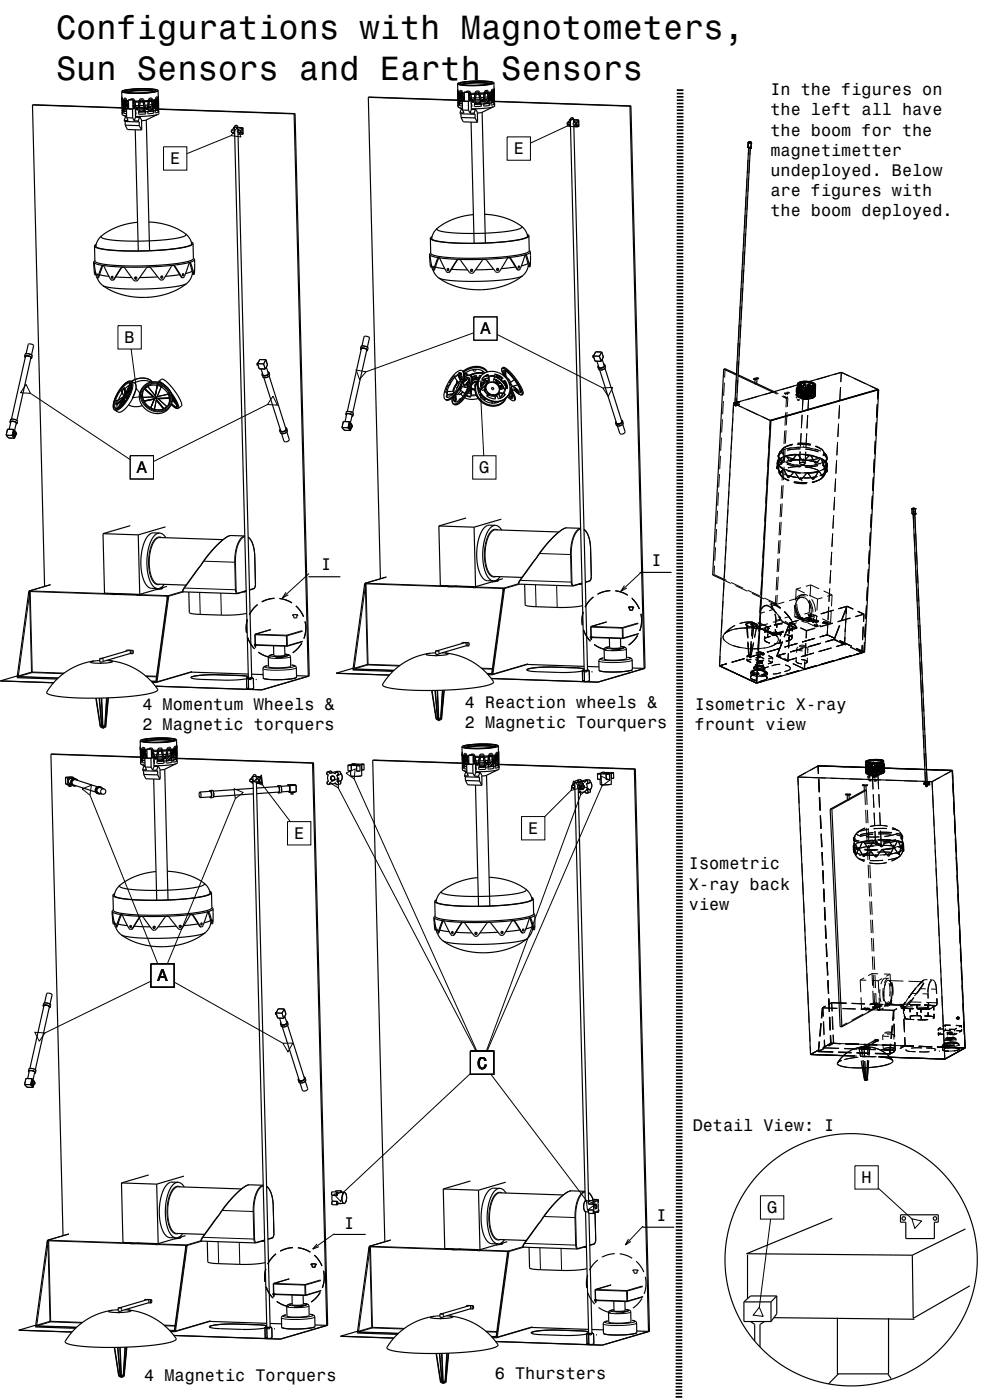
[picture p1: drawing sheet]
<svg xmlns="http://www.w3.org/2000/svg" width="297mm" height="420mm" viewBox="0 0 297 420" stroke-linecap="round" stroke-linejoin="round" font-family="sans-serif">
<defs><g id="words">
<g font-size="10.1">
<text x="16.8" y="11.8">Configurations with Magnotometers,</text>
<text x="16.8" y="23.9">Sun Sensors and Earth Sensors</text>
</g>
<g font-size="5">
<text x="231.1" y="28.6">In the figures on</text>
<text x="231.1" y="34.6">the left all have</text>
<text x="231.1" y="40.7">the boom for the</text>
<text x="154.1" y="46.3">E</text>
<text x="231.1" y="46.7">magnetimetter</text>
<text x="51" y="49.3">E</text>
<text x="231.1" y="52.8">undeployed. Below</text>
<text x="231.1" y="58.8">are figures with</text>
<text x="231.1" y="64.9">the boom deployed.</text>
<text x="144.1" y="100.3">A</text>
<text x="37.4" y="103">B</text>
<text x="41" y="142">A</text>
<text x="143.8" y="142">G</text>
<text x="96.4" y="170.9">I</text>
<text x="195.5" y="169.9">I</text>
<text x="42.7" y="212.9">4 Momentum Wheels &amp;</text>
<text x="139.5" y="212.3">4 Reaction wheels &amp;</text>
<text x="208.4" y="212.9">Isometric X-ray</text>
<text x="42.7" y="218.9">2 Magnetic torquers</text>
<text x="139.5" y="218.3">2 Magnetic Tourquers</text>
<text x="208.4" y="219">frount view</text>
<text x="88.2" y="251.7">E</text>
<text x="158.4" y="250.2">E</text>
<text x="206.7" y="260.8">Isometric</text>
<text x="206.7" y="266.9">X-ray back</text>
<text x="206.7" y="272.9">view</text>
<text x="47.2" y="294.4">A</text>
<text x="143.1" y="320.6">C</text>
<text x="207.8" y="339.3">Detail View: I</text>
<text x="258.5" y="355">H</text>
<text x="230.1" y="364">G</text>
<text x="103.3" y="368.7">I</text>
<text x="196.9" y="366.3">I</text>
<text x="148.5" y="413.8">6 Thursters</text>
<text x="43.3" y="414.3">4 Magnetic Torquers</text>
</g>
</g></defs>
<g fill="none" stroke="#000" stroke-width=".35">
<path d="M9.7 31.5l26.9 .8M9.7 31.5l3.7 144.4M9.7 31.5l26.9 .9M36.5 29.2v1M36.5 29.1v-1.6l.5-.4 3.5-.4 4.2-.1 2.7 .5v2.5M36.5 29.1v.1M36.5 29.1h.1M36.5 29.1l.1 .1M36.5 29.4l.1 .1M36.5 29.4v.8M36.5 30.2l.1 3.5M36.6 29.2l.4 3.4"/>
<path d="M36.6 29.5l.2 4.4M36.6 29.7v.1M36.6 33.7l.2 .2M36.6 33.7l.1 .7M36.7 34.4l1.3 .4M36.7 31.1l.1 2.3M36.7 29.6l.3 3M36.8 30l.1 .1M36.8 30v.1M36.8 33.9h.1M36.9 30.1l-.1 1M36.9 32.3h.1"/>
<path d="M36.9 30.1l.2 .1M36.9 32.4h.1M37 32.6h.1M37 30.1l-.1 1.9M37.1 34.6l.9 .4M37.2 33.2l.8 .2M37.2 36.1l.2 .3 4.2 .2M37.2 32.4h.4M37.3 32.3l.3 .1M37.4 30.6l.2 2M37.4 30.3l.4 .1M37.4 29.8l-.3 4.1 .9 .2"/>
<path d="M37.4 29.8h.1M37.4 29.4l.5 .4 .4 2.8M37.4 29.4l-.2 .3-.2 2.9M37.4 30.3l.4 2.8M37.4 29.8l.3 .1 .3 2a.57 .57 0 0 1 0 .7 .57 .57 0 0 1-.7 .2h-.1M37.4 29.9l-.2 3.9M37.5 36.4l.1 1.2M37.6 37.6l.6 1.3 4.3 .1M37.6 37.6l4.2 .1M37.6 30.4l.3 1.5M37.6 35h.4zM37.6 35l-.4 1.1"/>
<path d="M37.8 30.9l-.1-.5 .1 .8M37.8 31.2l.1 .1M37.9 31.3h.1M37.9 31.3v.1M37.9 31.9h.1M37.9 32.7l.1 2.6M37.9 32.7h1.8M38 33.5l-1.3-.5v1.4M38 31.9h-.1M38 35.3l.4 .9-1.2-.1M38 35.3l1.8 .1M38 31.9h.1"/>
<path d="M38 29.9l.4 2.6M38.1 30.4l.4 .1M38.1 32.5l-.9 .2M38.3 31.5h.3M38.3 32h.3M38.4 32.3l.1 .2M38.4 32.4h.1M38.6 32.5l-.7 .2M39.4 29.6h.5l.4 .3 .8 3.1M39.4 29.6l-.2 .3M39.5 29.6h-.1M39.7 32.7l.1 2.7"/>
<path d="M39.8 35.4l.5 .9M39.9 29.9v2.7l-.7 .1-.6-.1-.1-2.6M39.9 29.9l-1.4 .1M39.9 30l.6 2.5M39.9 30.6h.2M39.9 31.5l.2 1M39.9 31.6h.1M39.9 32.2h.1M39.9 32.5h.7M40.3 36.3h1.2M40.6 38.9l.9 36.4M40.6 32.5l.1 2.6"/>
<path d="M40.6 32.5l-.9 .2M40.6 33.1l.2 1-.1 .2M40.6 33.6h.1M40.6 34.3h.1M40.7 35.1h1.3M40.7 35.1l-.4 1.2M40.7 35.1l1.2 .1M40.7 31.7h.9M40.8 32.2l.7 .1M40.9 32.6h.2M41 32.6v.3M41 32.2l.1 .4"/>
<path d="M41.1 32.6h.3M41.5 36.3l.1 .3M41.6 36.6l.2 1.1M41.6 33.4h.3M41.7 30.6h-1.2M41.8 37.7l.7 1.3M41.8 33l.1 .4M41.8 30l-.6 2.9-.3-.1-.5-2.8M41.9 35.2l-.4 1.1M41.9 33.4h-.3M42 35.1l.5 .9v3M42 35.1l-.1 .1"/>
<path d="M42.2 33.4v.2M42.8 30.1l.9 3.9M42.8 30.1h-.6l-.7 4 .2 .2 1-.1h.8l.2-.2M42.9 33.3l-1 .1M42.9 33.3h.6M42.9 30.5l-.8 .1M43.1 29.8h.1M43.1 29.8l-.8-.2-.4 .3-.5 2.9-.3 .2M43.1 29.8l.6 2.9 .4 .1M43.1 32.9l-.2 .4M43.1 33.2l-.2 .1M43.1 33.2l.4 .1"/>
<path d="M43.1 33.2h.1M43.2 31.6l-1.3 .1M43.3 32.2h-1.5M43.3 32.9l-.2 .3zM43.4 32.6h-1.6M43.4 32.9l-1.7 .1M43.5 33.1l-.1 .1M43.6 33.5l-2 .1 4.2-.3 1.8-.5 40.6 1.4M43.7 32.5h.5l-.2 .3M43.9 36l1 39.2M43.9 32.5l-.1 .3M44 32.8h-.2"/>
<path d="M44.1 32.5l-.1 .3M44.1 32.7l-.1 .1M44.2 32.7l-.1 .1M44.2 32.1l-.6 .1M44.3 31.5l-.8 .1M44.5 34.1h.1M44.5 30.4l-1.2 .1M44.6 29.9l-.5 2.8M44.8 32l-.2 .3M44.8 32.3l-.2 .1M44.8 32.3h.1M44.9 32.3h.3"/>
<path d="M44.9 29.8l.5 .1 .7 3.9-1.6 .3-.2-.1zM45 32l-.2 .3M45.1 32l-.3 .3M45.2 32v.3h-.3M45.4 29.9l.6 3.8M45.4 31.9l-.9 1.1M45.5 30.3l-.7 .1M45.5 31.9l-.9 .2M45.6 31.3l-.9 .2M45.7 31.5l-.2 .4M45.8 32.5l-.9 .9M45.8 30.3v.3"/>
<path d="M46 33.3l-1.6 .1M46.1 32.3l.3 .1M46.1 32.4h.3M46.1 27.5l-4.2-.3-4.1 .5M46.2 32.6l-.5-3-.3-.2-.5 .1a3.6 3.6 0 0 0-.6 2.5l-.1 .7M46.4 30.2l-.3 1.8M46.4 32.4l-.2 .2M46.6 30.1l-.8 .2M46.6 29.6l-.2 2.8M46.7 32.5h.2a.3 .3 0 0 1 .4 .4 .3 .3 0 0 1-.5 .2h-.2M46.7 33.9h-.1M46.7 32.4l.3 .1"/>
<path d="M46.7 27.3a22.2 22.2 0 0 1-9.5 .2M46.8 30.4l.3 2.6M46.9 30l.3 1.9M47 30l.2 1.9M47 29.1h.1M47 29.5l.4 3.9M47.1 29.1l-.4 .3-.2 3-.3 .2M47.1 29.4l-.2 .2-.3 4.3M47.1 29.4l.4 4.1-.8 .4M47.1 29.4h.1M47.1 29.9l-.3 .1M47.1 29.1l.4 3.2"/>
<path d="M47.1 29.1h.1M47.2 31.9h.1M47.2 34.4l-3.4 1.6-1.3 .2M47.2 31.7v.2M47.3 29.7v.2M47.4 29.6v1.1M47.4 29.6l-.1 .1M47.4 29.6v2.3M47.4 31.4v.4M47.5 28.7h.1M47.5 28.7v.2M47.5 32.2v.1"/>
<path d="M47.5 28.9l.1 4.6M47.5 28.9v3.3M47.6 32.7l40.9 1.4M47.6 33.4h.1M47.6 33.5h.1M47.6 33.4v.8l-.8 .3-6.1 .4M47.6 33.4v.1M70.1 38.2v.3M70.1 38.5l.3 .1M70.1 38.5l-.7 .9 .1 .3 .6 .2M70.1 38.2h.3M70.1 38.2h.1"/>
<path d="M70.1 39.9v.3M70.1 39.9h.1M70.1 39.9h.3M70.4 38.2h-.3M70.4 38.1l4.1 165.3M70.4 38.1h.1M70.4 39.1v.6M70.4 39.3v.2M71.3 38.1h-.9M71.3 38.1l-.4-.5-.4 .2-.1 .3M71.3 38.1l.1 .9M71.4 38.2l1.4 .1"/>
<path d="M71.4 39.8l4.1 163.6M72.2 39.3v.3M72.2 39.3h.1M72.7 38.3h.1M72.8 38.7v-.1a1.47 1.47 0 0 0-1.5 .5v.7l1.5 .1M72.8 38.3h.1M72.8 38.3l.1 1.9M88.2 34.2l4.3 168.6M88.5 34.1l4.3 168.6-.3 .1M88.5 34.1l-.3 .1M110.5 29.2l26.9 .8M110.5 29.2l3.6 144.4"/>
<path d="M110.5 29.2l26.9 .9M137.3 26.9v1M137.3 26.8v.1M137.3 26.8h.1M137.3 26.8l.4 3.5M137.3 27.1v.2M137.3 27.1v.8M137.3 27.1h.1M137.3 27.9l.1 3.5M137.3 26.8v-1.6l.5-.4 2.9-.4 4.3-.1 3.1 .5 .1 2.5M137.3 27.4v.1M137.3 27.3l.3 4.3"/>
<path d="M137.4 26.8h-.1M137.4 31.4l.2 .2M137.4 31.4v.7M137.4 32.1h.1M137.4 32.1l1.3 .4M137.4 28.8l.1 2.3M137.5 27.3l.2 2.8M137.5 27.8h.2M137.6 31.6h.1M137.6 27.7v1.1M137.7 30h.1M137.7 30.1h.1"/>
<path d="M137.7 27.8l.2 .1M137.7 30.1v.2M137.7 30.3h.1M137.7 27.8v1.9M137.9 32.3l.8 .4M138 30.9l.7 .3-1.3-.5v1.4M138 33.8l.1 .3 4.3 .2M138 30.1h.4M138 30h.3M138.1 28.3l.3 2M138.1 27.1l-.2 .3-.2 2.9M138.1 27.1h.1"/>
<path d="M138.1 28l.4 .1M138.2 27.5l-.4 4 .9 .3M138.2 27.5h.1M138.2 27.1l.5 .4 .4 2.8M138.2 28l.3 2.8M138.2 27.6l-.3 3.9M138.2 27.5l.3 .1 .4 2.7M138.2 27.1h-.1M138.3 34.1v1.1M138.3 35.2l.7 1.4 4.2 .1M138.3 35.2l4.2 .2M138.4 28.1l.3 1.5"/>
<path d="M138.4 32.7l-.4 1.1M138.4 32.7h.3M138.6 28.6l-.1-.5 .1 .8M138.6 28.9v.1M138.6 29h.1M138.6 29l.1 .1M138.7 30.4l.1 2.6M138.7 30.4h1.8M138.7 29.6h-.1M138.7 32.7h-.3M138.7 29.6h.1M138.8 29.6h-.1"/>
<path d="M138.8 33l.4 .9-1.2-.1M138.8 33l1.8 .1M138.8 27.6l.4 2.6M138.8 28.1l.5 .1M138.9 30.2l-.9 .2M138.9 30.3l-.9 .2M139 29.2h.3M139.1 29.7h.2M139.1 30l.2 .2M139.1 30.1h.1M139.3 30.2l-.6 .2M140.2 27.3l.5 .1 .4 .3"/>
<path d="M140.2 27.3l-.3 .3M140.2 27.3h.1M140.5 30.4l.1 2.7M140.6 33.1l.4 .8M140.6 27.6l.1 2.7-.7 .1-.6-.1-.1-2.6M140.6 27.6l-1.3 .1M140.6 27.7l.6 2.5M140.6 28.3h.3M140.7 29.2l.1 1M140.7 29.3h.1M140.7 29.9h.1M140.7 30.2h.6"/>
<path d="M141 33.9l1.2 .1M141.1 27.7l.5 2.8M141.1 27.7l.6 2.8M141.2 28.3h1.3M141.3 36.6l.9 36.4M141.3 30.2l.1 2.6M141.3 30.2l-.8 .2M141.4 30.8l.1 1.2M141.4 31.3h.1M141.4 32h.1M141.4 32.8l-.4 1.1M141.4 32.8l1.2 .1"/>
<path d="M141.4 32.8h1.4M141.4 29.4h.9M141.5 32h-.1M141.6 29.9h.6M141.6 30.5l.2 .1M141.7 30.5l.2 .1M141.7 29.9l.1 .4M141.8 30.6h.2M141.8 30.3v.3M141.8 30.3h.4M142.1 30.5l-.1 .1M142.2 34l.2 .3"/>
<path d="M142.4 34.3l.1 1.1M142.4 31.1h.3M142.5 35.4l.7 1.3M142.6 30.7l.1 .4M142.6 27.7l-.5 2.8M142.6 32.9l-.4 1.1M142.7 31.1h-.3M142.8 32.8l.4 .9v3M142.8 32.8l-.2 .1M143 27.7l.6 .1 .7 4.1h-2zM143 31.1v.2M143.6 27.8l.8 3.9"/>
<path d="M143.6 31l-.9 .1M143.6 31h.7M143.7 28.2l-.9 .1M143.8 27.5h.1M143.8 27.5l-.8-.2-.4 .4M143.8 27.5l.8 3.1M143.8 30.6l-.2 .4M143.9 30.9l-.3 .1M143.9 30.9h.4M143.9 30.9h.1M143.9 29.3l-1.2 .1M144 29.9h-1.4"/>
<path d="M144 30.6l-.1 .3zM144 30.6l-.1 .3M144.1 30.2l-1.6 .1M144.2 30.6l-1.8 .1M144.2 30.8l-.1 .1M144.3 31.2l-2 .1 4.3-.3 1.7-.5 40.7 1.4M144.4 30.2l.5-.1-.2 .4M144.6 33.7l1 39.2M144.7 30.2l-.2 .3h.2M144.9 30.2l-.2 .3M145 29.8l-.6 .1M145.1 29.2l-.9 .1"/>
<path d="M145.2 28.1l-1.2 .1M145.3 27.6l-.4 2.8-.3 .1M145.5 29.7l-.2 .3M145.6 30l-.3 .1M145.6 30h.1M145.6 30h.4M145.7 30h.3M145.7 27.5l.5 .1 .7 3.9-1.7 .3zM145.7 29.7l-.1 .3M145.8 29.9l-.2 .1M145.9 29.7l-.1 .2M146 29.7v.2"/>
<path d="M146.1 27.1h.1M146.1 27.6l.7 3.8M146.1 27.1l-.5 .1a3.5 3.5 0 0 0-.5 2.5l-.2 .7-.3 .2M146.1 27.1l.3 .3 .6 2.9M146.2 29.6l-1 1.1M146.2 28l-.6 .1M146.4 29l-1 .2M146.4 29.2l-.2 .4-.8 .2M146.6 30.2l-1 .9M146.6 28v.3M146.7 30.9l-1.5 .2M146.9 25.2l-4-.3-4.3 .5"/>
<path d="M147 30.3h.1M147.1 27.9l-.3 1.8M147.1 30.1l-.1 .2M147.1 30.1l-.2-.1 .2 .1M147.3 27.8l-.8 .2M147.4 27.3l-.3 2.8M147.4 31.5h.1M147.5 25a22.3 22.3 0 0 1-9.5 .2M147.6 28.1l.2 2.6M147.7 27.7l.2 1.9M147.7 27.7l.3 1.9M147.8 26.8h.1"/>
<path d="M147.8 30.2l-.4-.1 .2 .1a.32 .32 0 0 1 .5 .3 .32 .32 0 0 1-.5 .3h-.2M147.8 27.2l.3 3.9M147.8 26.8l-.3 .3-.3 3-.2 .2M147.8 27.1l-.2 .2-.2 4.2M147.8 27.1h.1M147.8 27.1l.4 4.1-.8 .3M147.8 27.6l-.2 .1M147.8 26.8l.4 3.1M147.9 29.6h.1M148 32.1l-3.5 1.6-1.3 .2M148 29.4l-.1 .2M148 27.4v.2"/>
<path d="M148.1 27.3v1.1M148.2 27.3l-.2 .1M148.2 27.3v2.3M148.2 29.1v.4M148.2 26.4h.1M148.2 26.4l.1 .2M148.2 29.9h.1M148.3 26.6v4.4M148.3 26.6v3.3M148.3 30.4l41 1.4M148.3 31.1h.1M148.3 31l.1 .2"/>
<path d="M148.4 31.2h.1M148.4 31.1v.8l-.9 .3-6.1 .4M148.4 31.1v.1M170.8 35.9v.3M170.8 36.2l-.7 .9 .1 .3 .7 .2M170.8 35.9h.3zM170.8 35.9h.1M170.9 36.2h-.1M170.9 36.2h.2M170.9 37.6v.3h.3M170.9 37.6h.1M170.9 37.6h.2"/>
<path d="M171.1 35.8l4.2 165.3M171.1 35.8h.1M171.1 36.8v.6M171.1 37v.2M172.1 35.8h-1M172.1 35.8l-.5-.5-.4 .2-.1 .3M172.1 35.8v.9M172.1 35.9l1.5 .1zM172.1 37.5l4.2 163.6M172.2 37.9l1.4 .1M172.9 37l.1 .3M172.9 37h.1"/>
<path d="M173.6 38h.1M173.6 36.4l-1-.1-.6 .5-.1 .4 .2 .3 .6 .1h.9M173.6 36h.1M173.6 36v1.9M173.6 37.9v.1M189 31.9l4.2 168.6M189.3 31.8l4.2 168.6-.3 .1M189.3 31.8l-.3 .1M70.1 40.2h.1M70.1 40.2h.3M71.4 40.2l1.4 .1M72.8 40.3h.1"/>
<path d="M72.9 40.3h-.1M72.9 40.2v.1M224.4 44.1v.1M224.4 44.1h.1M224.4 44.2h.1M224.4 43.5h.1M224.4 44.2l.1 .2M224.4 43.4h.1M224.4 43.5v.6M224.4 43.4v.1M224.4 42.8v.1M224.4 42.8h.1"/>
<path d="M224.4 42.9h.1M224.4 42.9v.5M224.5 42.7v.1M224.5 42.8v.1M224.5 42.8h.1M224.5 42.7h.1M224.5 44.4h.1M224.5 44.4l.1 .1M224.6 44.4h.1M224.6 42.7h-.1M224.6 44.5h.1M224.6 44.5l-4.1 76.3"/>
<path d="M224.6 42.7h.1M224.6 42.7l.1 .1M224.7 42.8h.1M224.8 42.7h-.1M224.8 42.7l-.1 .1M224.8 42.7h.1M224.8 42.7h.2M225 42.7h.1M225.1 44.5l-4.1 76.2M225.1 42.7h.1M225.1 42.7h-.5M225.1 42.7l.1 .1"/>
<path d="M225.1 42.7h.2M225.2 42.8h.1M225.2 42.8h-.5M225.2 42.7l.2 .3M225.2 44.5h-.6M225.2 44.4v.1M225.2 44.5h.1M225.3 44.4h.1M225.3 42.7h-.1M225.3 42.8h.1M225.3 42.7v.1M225.3 42.7h.1"/>
<path d="M225.3 43h.1M225.3 42.9h.1M225.3 42.9v.1M225.4 43l-.1 1.4M225.4 43h.1M28.1 78.6l1 .6 2.4 .5 8.6 .5 10.2-.5 6.6-1M28.1 78.6l.1 1.1M28.2 79.7l.2 2.7h.4l-.2-.9M28.2 78.8v.9M28.2 78.8h.1M28.2 78.8l1 4.6M28.5 78.2l-.4 .4"/>
<path d="M28.9 73.3l-.5 .5M30.5 70.8l-1.2 1.4-.6 1.8M30.5 70.8h.1M30.9 79.7l-1.3 3.5-.4 .2M41.3 66.7l-3.3 .5-2.6 .8-2.5 1.2-2.4 1.6M44.7 66.6l3 .3 3 .8 2.7 1 2.2 1.4M52 79.6l2.3 3.4 .5 .3M55.6 70.1l.1 .1M55.7 70.2l.1 .3-.5 .3-2.5 .7-4.6 .6-5.1 .2h-5.8l-4.1-.3-2.5-.6-.4-.3 .2-.3M55.7 70.2l1.2 1.3 .6 1.7M56.8 78.8l1 3.4 .4 .1M56.9 78.7l.3 .3 1 3.3"/>
<path d="M56.9 78.7l-.9 2.3a3.5 3.5 0 0 1-1 2.3h-.2M57.4 72.6l.5 .5M57.5 72.8v.4l-.5 .4-3.1 .8-4.6 .5-6.3 .4-6.1-.1-4.5-.3-3-.6-.7-.3 .1-.4M57.9 73.1l-.9 .6-3.3 .8-4.9 .5-5.8 .3h-5.9l-4.5-.3-3.2-.5-1-.7M57.9 73.1l.1 4.5-.6 .5-2.3 .6-2.9 .5-9.4 .6-8.7-.2-2.9-.3-2.1-.5-.6-.5-.1-4.5M58 77.4l.4 .5M58.4 77.9l-.4 .4-1.1 .4M58.4 77.9l-.2 4.4M128.9 76.3l.7 .6 2.7 .5 8 .5 10.1-.4 4.2-.5 3.1-.6M128.9 76.3v1.1M128.9 77.4v-.9l1 4.6M128.9 77.4l.3 2.7h.4l-.2-.9"/>
<path d="M129.2 75.9l-.3 .4M129.6 71l-.5 .5M129.8 79.9l.1 .6zM131.2 68.5l-.5 .5a4.9 4.9 0 0 0-1.2 2.6M131.7 77.3l-1.3 3.6-.5 .2M137.5 77.8l-2.5 3.6-.4 .3M142 64.4l-3 .4-2.9 .9-2.7 1.3-2.2 1.5M145.4 64.3l3 .3 2.7 .6 3 1.2 2.3 1.4M152.7 77.3a2.39 2.39 0 0 0-1.4 1.7l-.9 1.5a1.29 1.29 0 0 1-1.4 1.2l-3-3.6a.85 .85 0 0 0-1.4 .1l-1.5 2.1a2.79 2.79 0 0 1-1.5 1.7 1.5 1.5 0 0 1-1.5-1.2l-.7-1a3.5 3.5 0 0 0-1.7-2l-.7 .3-2.4 3.6M152.7 77.3l.5 .2 2.4 3.5M152.7 77.3l2.3 3.4 .6 .3M155.6 79.8l-.1 .6"/>
<path d="M155.6 79.9l-.1 .1M156.4 67.8h.1M156.4 67.8l.1 .4-.4 .3-2.6 .7-4.3 .5-5.1 .3h-5.3l-4.6-.3-2.6-.5-.5-.4 .1-.3M156.4 67.8l1.2 1.4 .7 1.7M157.6 76.5l1 3.4 .4 .1M157.7 76.4l-.9 2.3a3.4 3.4 0 0 1-1.1 2.3h-.1M157.7 76.4l1.3 3.6M157.7 76.4h.1M158.1 70.3l.6 .5M158.2 70.5l.1 .4-.6 .4-3.1 .8-4.8 .5-5.8 .4-6.1-.1-4.8-.3-3-.6-.6-.3 .1-.4M158.4 79l-2 .8M158.5 79.6a4.9 4.9 0 0 1-1.7 3.1"/>
<path d="M158.7 70.8l-.3 .3-.9 .4-3.2 .7-10.3 .8h-5.7l-4.9-.3-3.1-.5-.8-.3-.4-.4M158.7 70.8l.1 4.5-.6 .5-2 .6-3.7 .5-8.7 .6-9-.2-3.2-.4-1.8-.4-.6-.5-.1-4.5M158.8 75.1l.3 .5M159 78.8v.7zM159.1 75.6l-.4 .4-1 .4M159.1 75.6l-.1 4.4M29.1 82.2l.1 .6zM29.2 83.4h.1M29.2 83.4l.7 1.3 .9 1M29.2 83.4l1.5-3.7 .5 .2 1 2.1a2.8 2.8 0 0 0 1.4 2.1l.2-.1M29.9 82.4l2.8 .5M30.8 85.7h.1"/>
<path d="M33.6 83h.3M33.7 82.9l.1 .6M34.7 83.1l4.8 .2M36.7 80.1l-2.4 3.6-.5 .3M40.5 83.3h.5M40.5 83.2a.33 .33 0 0 0 .1 .4 .33 .33 0 0 0 .4 .1M40.6 83.1l-.1 .1M47.3 83.1l-5.4 .2M48.6 82.8l.1 .4-.3 .2M48.6 82.8l-.4 .2M48.6 82.8a.32 .32 0 0 1 .2 .4 .32 .32 0 0 1-.4 .2 .32 .32 0 0 1-.2-.4M48.7 83h-.5"/>
<path d="M53.9 82.4l-4.3 .5M54.8 83.3l-2-3a.84 .84 0 0 0-.9-.7 .84 .84 0 0 0-.8 .8l-1.4 2.4a1.29 1.29 0 0 1-1.5 1.2l-3-3.6a.84 .84 0 0 0-1.4 .2l-1.4 2a2.61 2.61 0 0 1-1.6 1.7h-.2a10.9 10.9 0 0 1-2.8-3.4 .96 .96 0 0 0-1-.8 .96 .96 0 0 0-.9 .9l-2.1 3M54.8 82.1v.6M54.9 82.2l-.2 .1M56 85l-1.3 .6-2.8 .5-8.4 .6-8.1-.2-3.1-.3-1.5-.5M56 85l-.2 .2a22.4 22.4 0 0 1-25 .5M56 85h.1M57.6 81.3l-1.9 .8M57.7 81.9a4.9 4.9 0 0 1-1.7 3.1M58.2 81.1v.7zM129.9 81.1h.1M129.9 81.1l.7 1.3 1 1"/>
<path d="M129.9 81.1l1.5-3.7 .5 .2 1.1 2.1a2.78 2.78 0 0 0 1.4 2.1l.2-.1M130.6 80.1l2.8 .5M134.4 80.7h.2M134.4 80.6l.1 .6M135.4 80.8l4.9 .2M141.2 81l.5-.1v.5M141.2 81a.34 .34 0 0 0 .1 .4 .34 .34 0 0 0 .4 0M141.2 80.9a.33 .33 0 0 0 .1 .4 .33 .33 0 0 0 .4 .1M141.8 81h-.6M148.1 80.8l-5.5 .2M149.3 80.5l.2 .4-.4 .2M149.5 80.7h-.5"/>
<path d="M154.7 80.1l-4.3 .5M156.8 82.7l-1.5 .6-2.8 .5-8.8 .6-8.1-.2-2.8-.4-1.2-.4M156.8 82.7l-.2 .2a22.4 22.4 0 0 1-25 .5M156.8 82.7h.1M159 80h.1M7.6 107.2l-.2-.3 .1-.6a1.64 1.64 0 0 1 2.1 .5l-.1 .6-.3 .2M7.6 107l-4.2 18.8M7.8 106.1l.7-2.8 .9-.1 .7 .5-.6 2.8M9.3 107.3l-4.2 18.8M36.6 117.5l.5 1.4M36.7 117.8l-1.2 2.2M37 119.5l-1.6 3"/>
<path d="M37 119.5h.1M37 115.5l.5-.4a1.81 1.81 0 0 1 2-.7l.9 .6a3.2 3.2 0 0 1-.2 3.5l-1 2-1.4 1.9a2.48 2.48 0 0 1-2.4 1.2l-1.3-.9a8.6 8.6 0 0 1 2.9-7.2zM37.1 119l-1.9 1.2M37.1 118.9h.1M37.3 119.5l.1 1.1M37.3 120l-.7 1.6M37.5 116.7h.1M37.5 116.7l.2 1.4M37.6 118.7l-.4 .6M37.8 118.5h.1M38.6 118.7l-.7 .4 .2 .6M38.9 115.1l-1.4 3.4"/>
<path d="M38.9 115.5l-1.4 1.2M39.1 115l.2 .3a8.6 8.6 0 0 1-4.2 7.2h-.3M39.1 117.3l-1.3 1.2M39.4 114.4l1.7-.8 1.9-.2 1.5 .3 1.2 .9M39.4 116l-1.1 2M43.2 115.7l1.3-.8 1.5-.3 1.6 .1 1.7 .8 1.3 1.1 .9 1.6 .2 1.6-.3 1.5a5 5 0 0 1-4.8 2.7 5 5 0 0 1-4.4-3.2 4.1 4.1 0 0 1 .2-3.9zM43.3 116.7l-.5 1.4 .1 1.4 .8 1.5 1.3 1.2 1.5 .6 1.5 .1 1.5-.5 1.1-1M43.4 116.8h.1M43.4 116.8l-.2 .1M43.5 116.8l2.5 2.3M44.4 116h.1M44.4 116l2.2 2.7"/>
<path d="M44.4 115.8v.2M45.2 114.7a5.5 5.5 0 0 0-4.9 .2M46.1 119.1l-3.3 .1M46.2 119.1h-.1M46.5 119.2h.4l.1 .3M46.5 119.1l.1 .4h.4M46.6 118.7h.1M46.9 119.9h.1M46.9 119.9l-.5 2.9M47.1 115.7l-1.3-.2-1.4 .4M47.1 115.7h.1M47.1 115.7v.1"/>
<path d="M47.1 115.8h.1M47.1 115.8l-.5 2.9M47.4 119.5h.1M47.4 119.6l2.7 2.3M47.4 114.7l1.1-.9 .6 .1 1.4 1.2 1.7 1.9 1.5 2.2 .8 2v.6l-1.2 .8a2.62 2.62 0 0 1-1.9-1.3M47.5 119.6l3.2-.1a1.91 1.91 0 0 1-.3 2.1M48.3 116.2l1.1 .7 1 1.4M48.4 116.1l-1.2 2.8 3.2-.6M48.4 116.1h.1M50.4 118.3h.1M50.5 118.2l-.1 .1M51.6 118.6l.3 .5a4.3 4.3 0 0 1 1.2 2.9"/>
<path d="M51.7 119l.4 .3M51.7 119.5l1.2 2.2M77.3 109.1l.5 1.5M77.3 109.1l.7-1.2h1.8l.4 1.6-.6 1.2M77.3 109.1h.1M77.4 108.9l-.3 .4 .3 .3M77.8 110.6v.1M77.8 110.7h1.8M79.2 113.3l5 15.9M79.6 110.7h.1M79.9 110.1l.6 1.8a.95 .95 0 0 1-1.6 .5l-.6-1.7M80.3 111.5l.4 .2 .2 .8-.9 .7-.6 .1-.5-.2-.3-.7 .2-.4"/>
<path d="M80.7 112.8l5.1 15.9M108.3 104.9l-.1-.3 .1-.6a1.63 1.63 0 0 1 2.1 .5l-.1 .6-.3 .2M108.4 104.7l-4.2 18.8M108.6 103.8l.6-2.8 1-.1 .6 .5-.6 2.8M110 105l-4.2 18.8M134 118.9l.2 .3M134.4 118.4l.1 .1M134.5 118.5l-.5 .6M134.6 115.6l-.2 .2M134.6 115.6h.2M134.8 115.6l-.7 1.9M134.9 114.8l1.5-2.1v.6l.9 1.3-1 1.4-.5 1.3-1.6 .1-.5 .4 .5-1.9 .5-.3"/>
<path d="M134.9 114.8h.1M134.9 114.8l.1 .1M135 114.7v.2M135 114.9l-.3 .7M135 114.9l.2 .2-.4 .5M135.2 118.4l-.7 .1M135.3 118.2l-.9 .2M135.5 118.1v.5M135.5 118.1l-.5 .7a.67 .67 0 0 1-1.1 .1l.5-.5M135.5 118.1h.1M135.6 118.1l.1 .1M135.7 118.2l-.1 .4"/>
<path d="M135.7 118.1h-.1M135.9 118.2l-.3 .1M136 118.1h-.3M136 118.1h.1M136.4 113.2l-1.2 1.7M136.4 119.2l-.2 .5 .3 .8 .3-.7M136.5 118.9l-.1 .4M136.5 119.1l-.1 .1M136.5 118.5l.4 1.4M136.6 118.5h.1M136.6 118.5l.2 .8M136.7 119.6l-.3-1 .4 1.2"/>
<path d="M136.8 119.8l.1 .1M136.9 119.9l-.3 .7M136.9 116.6h.1M137 116.6v.1M137 116.6l.1 .1M137 116.7h.1M137 116.7l-1.5 1.9M137.1 114.1l-.1 .8M137.4 112.3l.7 1.8M137.4 112.3a.53 .53 0 0 1 .5-.5 .53 .53 0 0 1 .6 .4l-.4 1M137.4 112.3l.2 .1M137.6 112.4l.5 1.5"/>
<path d="M137.8 116.8v.1M137.8 111.9l-.2 .5M137.8 114.9l-.9 1.7M137.9 114.9h-.1M138.1 113.9l.1 .2M138.1 114.1h.1M138.1 113.2l.5-.4-.3 1.5-.4 .6M138.1 114.1h.2M138.1 119.6l-.5 .6M138.1 119.6v.2M138.1 119.6h.1M138.2 119.6v.1"/>
<path d="M138.3 112l-.7 .8M138.3 118.2l.6 .7M138.3 113.4h.2M138.4 112l-.8 .2M138.4 112h.1M138.4 117.2l1.1 .9M138.4 115.7v.1M138.4 115.8l-.6 1.2v-.1M138.4 117.2l-1.1 1.1-.6 .2M138.6 113l-.5 .9M138.6 112.9l-.5 .3M138.6 111.2a3.7 3.7 0 0 1-.3 4l-1 1.7-1.3 1.7a2.5 2.5 0 0 1-2.4 1.2"/>
<path d="M138.6 111.2a3.2 3.2 0 0 0-2.9 1.9l-1.3 1.8-.9 2.2a2.52 2.52 0 0 0 .1 2.7M138.6 111.2l.5 .4 .2 .7-.4 2.1-1.4 2.9-1.9 2.1a1.57 1.57 0 0 1-2 .4M138.8 117.6a.97 .97 0 0 1-1.4 .6M138.9 114.4l.2 .4-.2 1.3M138.9 111.4a5.1 5.1 0 0 1 7.2 0l.1 .2M139.1 115.3l.4 .3v.6M139.1 113.7a1.01 1.01 0 0 1 1.8-.1 8.1 8.1 0 0 1-4.2 7 1.01 1.01 0 0 1-.6-1.6M139.2 115.4h.4M139.2 113.2a1.36 1.36 0 0 1 1.3-.7 1.36 1.36 0 0 1 1.2 .8v1.4l-.6 1.8-1.1 2-1.3 1.6a2.06 2.06 0 0 1-2.7 1.1 1.91 1.91 0 0 1-.3-1.8M139.3 118.1l.1 .1M139.4 117.9v.4M139.4 119.3a5 5 0 0 0 4 .2"/>
<path d="M139.6 112h.1M139.6 115.4h.1M139.6 112l.4 .1M139.6 111.9l.4 .2M139.9 118.7l.1 .1a.73 .73 0 0 0 1.3-.1M139.9 114.1l-.9 .2M139.9 115.2l.4 .9M140 118.6l1.2 .3M140 114.1l-.9 .6M140 114.1h-.1M140 112.1l.1 .1M140 112.1h.1"/>
<path d="M140 113.8l.3-.5-1.3 .9M140 113.8l-1 .4M140 113.8l.1 .1M140 112.1l.3 .5-.2-.4M140.1 113.9l-.1 .2M140.2 114.9l-.6 .5M140.3 114.9h.1M140.3 114.9v1.2M140.3 116.1l.1 .2M140.4 116.4l-1.7-.6-.7 1.4h.4M140.5 113.9h.1M140.5 113.9l.4 .1"/>
<path d="M140.7 113.4h-.3l-.3 .5M140.7 114.2l-.2 .3M140.7 114.8v.8M140.8 113.5l-.3 .4 .4 .2M140.9 114h.1M140.9 113.7l-.3 .2M140.9 114.7h-.2M140.9 114.7h.1M140.9 113.9l-.2 .8M140.9 113.9v.1M140.9 113.8l-.1 .2M140.9 114.5l-.2 .2"/>
<path d="M140.9 113.9h.1M141 116.7l.4 .3M141.1 116.3a1.24 1.24 0 0 0 1.4 .7M141.2 118.7l-.3 .3M141.2 118.7h.1M141.2 118.6v.1M141.3 118.7h.1M141.3 117.9l-1 .1M141.3 116.9l-.1 1.7M141.3 117.4h-.7M141.4 117.2h-.7M141.4 117l-.1 1.7"/>
<path d="M141.4 116.3l.5 .3 .6 .1M141.8 113.8l1.1-.2 .7 .3M141.8 113.8h-.1M141.9 114l-.2 .1M141.9 114.1l-.2 .1M142 110.9v.3M142.1 110.9l-.1 .3M142.7 115.3l-.4 .3 .3 .2M142.8 110.8l-.2 .5-.6-.1M142.8 110.8h.1M143 113.2h.1M143 112.8l-1 .1"/>
<path d="M143 113.2l-1.3 .3M143 112.8l-.1 .4M143 112.7v.1M143 112.8l-1.4 .3M143 112.8v.4M143.1 114.7a5.1 5.1 0 0 0 5.5 7.1 4 4 0 0 0 3.3-2.5M143.1 114.6a1.25 1.25 0 0 0-1.5 .6 1.25 1.25 0 0 0 .2 1.5l.7 .1M143.4 113.3l.4 .2M143.4 116.2a4.5 4.5 0 0 0 6.6 4.2M143.4 116.3h.1M143.5 116.5h-.1M143.5 116.6l-.1 .1"/>
<path d="M143.5 116.7l-.1 .1M143.5 114.1l-.8-.2-.8 .2M143.6 114l-.9-.2-.8 .2M143.6 114l-.5 .7M143.7 117.2l-.3 .1M143.7 113.1l-.7 .1M144 113.2a5.1 5.1 0 0 0 5.5 7.2 4 4 0 0 0 2.9-1.8M144 113.2a5.1 5.1 0 0 1 8.9 2.2l.1 1.6-.6 1.6M144 113.2l-.6 1.6 .1 1.8 .8 1.6 1.5 1.4 1.7 .8 2 .1 1.7-.6 1.2-1.3M144.2 115.6h.1M144.2 115v.6M144.2 115.6v.5"/>
<path d="M144.2 112.6l-.2 .6-.3-.1M144.2 114.8l.6 .1M144.2 114.7l.2 1.9 .3 .5 .3-.1M144.2 114.7l.9 .1M144.3 118.2l-.5 .3 .5-.2M144.3 112.6l-.1 .3M144.4 115.5l.1 .1M144.4 112.7h-.6l-.1 .4M144.5 115.5l-.2 .3M144.6 114.8l-.3 .8M144.6 114.8h.1M144.6 113.8l.1 .2"/>
<path d="M144.6 111.6l-.1 .2M144.6 111.6l.1 .1M144.7 111.7l-.1 .1M144.7 114l.5 .3-.1 .5M144.9 114.9h.3l-.7 .9v-.2M145 111.4l-.4 .2M145 111.5l-.3 .2M145 114.9h-.2M145.1 116.9l-.1 .1M145.1 114.8l-.1 .1M145.1 112.1a6 6 0 0 0-3.9 .6M145.1 114.7l.9 .3"/>
<path d="M145.2 120h-.1M145.2 114.7l-.2 .2M145.3 116.9h-.2M145.3 116.9l.4 .2M145.3 112l-2.3-.2-2.1 .7M145.4 116.7l-.2 .2M145.4 116.8l-.1 .1M145.4 111.9a4.4 4.4 0 0 0-6.1 .3M145.5 114.8l-1.2 1.4M145.6 114l-.3-.2-.5 .3M145.6 119.7l-.4 .3M145.6 119.7l-.5 .3"/>
<path d="M145.6 114.2l.8 .5M145.6 114.2l.9 .4M145.7 119.7h-.1M145.7 117.1h.1M145.7 119.6l-.1 .1zM145.7 115.5l-1.3 1.2M145.9 115.2l-.5 .9 .1 .9M145.9 115.2l-.3 .8 .1 1.1M146 118.6a3 3 0 0 0 2.6 1M146.1 118.6h-.1M146.2 112.5l.3 .2-1 .2M146.3 112.5l.2 .1"/>
<path d="M146.4 118.7l.1-.2a2.73 2.73 0 0 0 3.1-.2l.6 1.1M146.4 112.5l-1 .5-.8 .7M146.5 118.4l-.4 .2M146.5 112.6v.3M146.5 112.5a1.45 1.45 0 0 0-1.5 .8l-.4 .5M146.5 112.5l.1 .3M146.5 118.3l-.5 .3M146.5 118.3v.1M146.5 112.9h.1M146.5 118.3h.1M146.5 112.9l.2 1.6M146.5 118.3l.2 .1-.5 .5"/>
<path d="M146.6 112.8l.1 1.7M146.6 113.4l-1.9 .6M146.6 113.5l-1.3 .3 .3 .1v.3M146.7 114.5l-.8 .7M146.8 118.3l-.3 .1M148.1 113.8l1.7 1M148.2 113.6a4.7 4.7 0 0 1 3 2.9M148.4 113l2.2 1.3M148.5 112.3l-.1 .1 1.1 .4 1.3 .8M148.6 119v.6M148.6 114l.5 .9M148.9 112.8l.3 .4"/>
<path d="M148.9 114.1l.6 1.2M149 112.8l-.1 .1M149.1 113.2l-.3-.4 .9 .3 .7 1M149.1 113.2v.1M149.2 113.2h.1M149.2 113.2h-.1M149.2 113.2l.6 .1M149.4 113.4l.5 .1M149.5 115.3h.1M149.5 115.2v.1M149.6 114.6l.2 .4M149.6 118l1.5 .1"/>
<path d="M149.6 118l-.1 .2 .7 1.2M149.6 118a2.48 2.48 0 0 1-2.9 .2l-.2 .1M149.6 118l1.6 .1M149.7 112.9l.9 .8M149.8 115.7l.3 .1M149.8 114.8l.1 .2M149.9 115.9l.8-.2 .4 .9M149.9 114.7l.8 1-.6 .1M149.9 114.7v.3M149.9 115l-.4 .2M150 116.4l.3 .4M150.1 115.8l.2 .4"/>
<path d="M150.2 116.2l.3 .5M150.2 116.2h.1M150.2 115.8l.1 .4M150.2 114h.1M150.3 115.7l.6 .9M150.3 116.2v.1M150.3 116.2h.1M150.4 113.9l.3 .5h.3M150.4 113.9v.2l.5 .4M150.4 113.8l-.1-.1 .1 .3M150.5 113.8l-.1 .1M150.7 113.4l.1 .2"/>
<path d="M150.7 114.5l1.3 2.1M150.8 113.6a2.68 2.68 0 0 0-2.4-1.3l-.4 2.1a3.2 3.2 0 0 1 2.2 2.4h.1M150.8 113.6l-.3 .2M151 114.4l.4-.2a2.53 2.53 0 0 1 .8 2.4l-.4-.1M151 114.4l.9 1.3M151.1 118.1h.1M151.2 114.3l.6 .9M151.2 118.1l.3 .4M151.2 111.1v.7M151.2 112.8l-.2-.4a1.68 1.68 0 0 1-.3-2 1.44 1.44 0 0 1 1.8 .7l2.3 2.6 1.8 3a1.06 1.06 0 0 1-.1 1.8l-.9-.3-1.4-1.3M151.2 118.1h.1M151.2 111.7l.3 .3"/>
<path d="M151.2 111.7v.1M151.3 114.2l.6 1.3 .2 1.1-.4-.7M151.3 118.2l-.1 .6M151.3 111.1l.3 .3M151.3 112.7a1.09 1.09 0 0 1-.1-1.6l.8 .4 1.1 1 2.5 3.5a1.59 1.59 0 0 1 .4 1.9l-.6-.2-.9-.7M151.4 118.3l-.1 .5M151.4 111.9l.1 .2M151.5 118.5a1.91 1.91 0 0 1-2.1 .9l-.2-.5-.6 .1M151.5 118.5h.1M151.5 113.1h.1M151.5 114.3l-.6 .2M151.5 113.1l1.6 1.5h.3"/>
<path d="M151.5 111.7l-.2 1.2M151.6 111.4l-.3 1.5M151.6 111.2l.1 .1M151.7 112.5a1.38 1.38 0 0 0 .9 1.2l.3 .6M151.7 111.3l-.2 1.7M151.7 111.3l-.1 .1M151.7 116.5l-1.4 .3M151.7 116.5h.1M151.7 111.9l-.2 1.2M151.8 115.7l.3 .3M151.9 115.7h-.1M151.9 116.1l-.1 .1"/>
<path d="M151.9 115.6v.1M152.2 119l1.2 1 .8 .2M152.2 116.5h.1M152.4 113.7l.2 .3M152.7 115v-.2l.9 1.4h-.2M152.9 118.8l.9 .6M152.9 118.9l.3 .4M152.9 118.9l-.1 .1M152.9 114.3h.1M152.9 117.3l.3 .2M153 116.1a5.4 5.4 0 0 1 1.6 3.8l-.4 .3M153 116.8l1.2 2.3v1.1"/>
<path d="M153.2 117.5l-.4 1.5M153.2 117.5h.1M153.2 117.5l.6 1.6-.5-.5M153.2 117.6l-.3 1.3M153.3 118.6l.4 1-.6-.2-.3-.4M153.3 118.6l.5 .3M153.3 118.6h.1M153.4 116.3l.3 1 .5-.4M153.4 116.2l-.1 .4M153.5 116.5l-.1 .3M154 115.9l.1 .1M154 115.8v.1"/>
<path d="M154 115.9l.2 1M154.1 116.1l.2-.1 1 .9M154.2 116.9l1.1 .2M154.2 113.9l-1 .8h-.3l.9 1.3 .2-.2M154.3 116.8l1 .1M154.9 117l.7 .6-.3-.5M155.3 115.5l-1.3 .3M155.3 116.9l.1 .2M155.4 117.1l.7 .6M155.4 117.1h-.1M155.8 116.7l.3 .6M155.8 116.7l.2 .2"/>
<path d="M155.8 116.7h.1M155.9 116.7h-.1M178 106.8l.5 1.5M178 106.8h.1M178.1 106.6l-.2 .4 .3 .3M178.5 108.3h.1M178.5 108.3l1.8 .1M178.7 105.6l-.7 1.2M178.7 105.6h.1M178.7 105.6h1.8M179.9 111l5 15.9M180.3 108.4h.1"/>
<path d="M180.5 105.6h.1M180.5 105.6l.5 1.5M180.7 107.8l.5 1.8a.95 .95 0 0 1-1.6 .5l-.5-1.7M181 107.2l-.7 1.2M181 107.1v.1M181.1 109.2l.3 .2 .2 .8-.8 .7-1.1-.1-.3-.7 .1-.4M181.5 110.5l5 15.9M217.1 110.7l3.8 1.8M217.1 110.7l-3.3 61.8 3.4 1.6M217.1 110.7l.4-.1 3.4 1.6M221.4 112.8l10.4 4.8M221.4 112.4l5.1 2.4"/>
<path d="M226.1 113.6l.3 .3M226.1 113.6l.3 .2M226.4 113.8v.1M227 115.1l5.2 2.4M227.1 113.8l-.1 1.4-.5-.1v-1.2M227.6 113.5l-1.2 .4M227.6 113.5l-.4-.2-1.1 .3M227.6 113.5l-1.2 .3M238.9 116.4l.3 .1M238.9 116.4v1.2l.2 .4M239 118.1h.1M239.1 118.1l.1 .5"/>
<path d="M239.1 118.1h-.1M239.1 117.5l-.1 1a3.6 3.6 0 0 0 4 1.1l1.4-.5 .2-1.3M239.1 117.5h.1M239.1 117.9a2.37 2.37 0 0 0 2.3 1.1M239.2 116.3l-.1 1.2M239.2 116.3l-.3 .1M239.2 116.2v-1l.4-.4 1.1-.3 1.5-.1 1.3 .2 1 .6 .2 .3-.1 1.2M239.2 116.4l-.1 1.7M239.2 116.4h.1M239.2 116.2v.1M239.2 116.2l.2 1.8M239.2 116.4l.1 .1"/>
<path d="M239.2 116.5l-.1 1.6M239.2 115.5l-19.1 5.5M239.2 118.6h.1M239.2 116.6l-.1 1.4M239.2 116.2h.1M239.3 116.5v2.1M239.3 117.6l-.1 .1M239.3 117.6h.1M239.3 117.7v.4M239.4 116.7v1.3M239.4 116.7v.7M239.4 116.8l.1 .1"/>
<path d="M239.4 118v.1M239.4 116.8l.1 .8M239.5 116.9v.1M239.5 118.4l.6 .3M239.5 116.9l.1 .2M239.5 117l.1 .1M239.5 117.4l-.1 .2M239.6 117h-.1M239.6 117.1h.1M239.6 116.9v.1M239.6 117h.1M239.7 115.5a3.5 3.5 0 0 1 4.5 .2"/>
<path d="M239.7 115.4l.1 .3M239.7 116.7h.1M239.7 116.7l-.3 1.4M239.8 117.1v.2M239.8 117.1h.1M239.8 117.1l.2 .1M239.8 115.6l.8 .5 1.2 .2 1.4-.1 .9-.3M239.8 116.7h-.1M239.8 116.9h-.1M239.8 116.9h.1M239.8 116.9l-.3 1.7M239.8 117.2l-.1 .1"/>
<path d="M239.8 117.3l.2 .2M239.8 117.3l.2 .3M239.8 116.9l.3 2.2-.7-.4 .3-1.8M239.8 116.7l.3 .3 .2 1.5M239.8 117.3l-.1 .1M240 117.8l-.4 .2M240.1 117l.2 1.5M240.1 117.2l.6 .2M240.2 118.1l.3 .3M240.3 118.5h.1M240.4 117.3v.4M240.4 117.7l.2 .1"/>
<path d="M240.4 117.7l.1 .2M240.4 118.5h.1M240.5 117.9l.1 .1M240.5 117.9v.1M240.5 118.8l.9 .2M240.6 118.5h.1M240.6 118.5l.8 .1M240.7 118.2l.6 .2M240.7 118l.6 .1M240.8 117.8l.5 .1M240.8 117.1l.5 .2 .3 1.4M240.8 117.1l-.4 1.4"/>
<path d="M240.8 117.1h.1M240.8 118v.1M240.8 118.1l.4 .1M240.9 117.5h.3M240.9 117.3h.1M240.9 117.3l-.4 1.8M240.9 117.3h.3l.2 2-1-.2zM241.1 118.1l.1 .1M241.2 118.2h.1M241.3 118.2l-.5 .1M241.4 118.6h.1M241.4 117.3l.2 1.3"/>
<path d="M241.4 117.5l.7 .1M241.5 117.9l.5 .1M241.5 118.3l.4 .1M241.5 118.3h.1M241.6 118.7h.1M241.6 118.6l.1 .1M241.8 118.4h.1M241.8 118.5h.1M241.8 118.5h-.2M241.8 118.7h-.1M241.9 118.2l-.4 .1M242 118.6l.8 .1"/>
<path d="M242.1 117.4l-.3 1.3M242.2 118.3l-.1 .1h.7M242.2 118.3l.5 .1M242.2 118.3h.1M242.4 118.3l.2-.1zM242.4 118.3h-.1M242.4 118.2v.1M242.6 117.4l.3 1.8M242.6 117.4h-.3l-.5 1.9 1.1-.1M242.6 117.4h.1M242.6 118.2h-.5M242.6 118.2l-.5 .1h.3"/>
<path d="M242.6 117.6h-.3M242.7 118.2h-.1M242.7 118h-.5M242.7 117.3h.1M242.8 114.5l9.6-2.8 11.1 5.2-32.4 9.3M242.8 117.3l.2 1.3M242.8 117.3h-.6l-.4 1.4M243 118.6v.1M243 118.7h.1M243 118.1l-.1 .2M243 118.1h-.1M243.1 118.7h-.1"/>
<path d="M243.2 117.9h-.3M243.2 117.9l-.2 .2M243.2 118.4l-.2 .2M243.2 118.6l-.1 .1M243.2 117.5v.4M243.2 119.3h.1M243.4 117.5l-.6 .1M243.4 117.3l-.3 1.3M243.5 117.8l.4-.3-.4 .4 .4 .3M243.8 117.2l-.2 .1-.4 2M243.8 117.2h.1M243.8 117h.1"/>
<path d="M243.8 117l-.3 .2-.3 1.4M243.8 117.2l.2 1.7M243.8 117.2l.2 1.8M243.8 117.3l-.2 .1M243.9 117h.1M243.9 117l.2 1.4M243.9 118.7l-.6 .2M244 119l-.7 .3M244 117.5l.1 .1M244 117.6l.2 .2M244.1 118.3h.1M244.1 118.4h.1"/>
<path d="M244.1 117.2v.6M244.2 115.7l-.2 .2M244.2 117.2l.1 .2M244.2 117.1l-.2 .2M244.2 117.1l.1 .2M244.2 118.9h.1M244.3 118.4v.1M244.3 118.5h-.1M244.3 117.3v.1M244.3 117.1h-.1M244.3 117.9v.6M244.3 116.9l-.2 1.5"/>
<path d="M244.5 116.9v1.1M244.5 116.9v1.6M244.5 116.6h.1M244.5 118.5l-.3 .4M244.5 118.2a2.43 2.43 0 0 1-2.6 .8h.9M244.5 116.7l-.3 2.2M244.5 116.7l.1 .1M244.5 116.6l-.3 1.8M244.5 116.7h.1M244.6 116.8l-.1 1.7M244.6 116.6h.1M244.6 117.9h.1"/>
<path d="M244.6 116.6v.1M244.6 117.8v.1M244.6 116.7v1.2M244.6 116.2v1.6M263.6 116.9l-4.2 78.8-32.3 9.3M263.6 116.9l-.2-.1-32.3 9.3 .2 .1M263.6 116.9l-32.3 9.3M1.8 130.6h.1M1.8 130.6l.8 .8 1.8 .1 .2-1-.1 .5M2.2 128.8l-.4 1.8M2.3 128.8h1.7M2.3 128.8h-.1"/>
<path d="M2.8 128.8l.5-2.2 .9-.1 .7 .5-.5 2.2M3.2 126.8l-.2-.2 .1-.6a1.64 1.64 0 0 1 2.1 .4l-.1 .7-.3 .1M4 128.8h.1M4 128.8l.8 .9M4.1 129.3h.1M4.2 129.3h.1M4.3 129.3l.4 .5M4.3 131h.1M4.3 131h.2M4.4 130.5h.4M4.4 129.8l.5 .1-.1 .6M4.5 131h.1"/>
<path d="M4.7 129.8h.1M4.8 129.7h.1M4.8 129.7v.1M4.8 129.9v.6M35.2 120.2h.1M35.2 121.3v1.2M35.2 121.3h.1M36.7 120.1l-1.5 1.2M38.6 121.5a5 5 0 0 0 4.1 .2M43.2 120.4l3.1-.6-1.1 2.6M46.9 120l2.1 2.7M51.7 120.1l1 .9"/>
<path d="M85.7 128.3l.3 .3 .2 .7-.9 .7-1.1-.1-.3-.7 .2-.4M86.1 129.6l.7 2.2a.95 .95 0 0 1-1.6 .5l-.7-2.2M102.6 128.3h.1M102.6 128.3l.7 .8M103 126.5l-.4 1.8M103 126.5h1.8M103 126.5h.1M103.3 129.1h.1M103.3 129.1l1.8 .1M103.5 126.5l.5-2.2 .9-.1 .7 .5-.5 2.2M103.9 124.5l-.1-.2 .1-.6a1.63 1.63 0 0 1 2.1 .4l-.1 .6-.3 .2M104.8 126.5h.1"/>
<path d="M104.8 126.5l.7 .8M104.9 127h.1M105 127h.1M105 127l.5 .5M105.1 128.7h.1M105.1 128.2h.4M105.1 129.1v.1M105.1 127.5l.6 .1-.2 .6M105.2 128.7l.2-.5-.3 .9M105.2 128.7h.1M105.5 127.5h.1M105.5 127.3v.1"/>
<path d="M105.5 127.4v.1M105.6 127.6v.6M147.6 120.4l.1 .6M147.7 120.4h-.1M147.7 120.4v.6M148.4 120.5l.2 .4M186.4 126l.3 .2 .2 .8-.8 .7-.7 .1-.5-.2-.2-.7 .1-.4M186.8 127.3l.7 2.2a.96 .96 0 0 1-1.6 .5l-.7-2.2M220.1 121l-4.3 78.7M220.1 121l11 5.2M220.5 120.8l-.4 .3M220.5 120.8h.1"/>
<path d="M220.6 120.8h.1M221.3 120.6h-.1M221.3 120.6h.1M221.7 120.5l-1.1 .3M221.7 120.5h.1M231.1 126.2l-4.2 78.7M231.3 126.2l-4.2 78.8M39.1 157.7l-8.2 2.4M47.9 159.9l-2.4 .1-1.4 1.2-1.3 2.9-.5 4 .2 3.7 1.1 3.2 1.3 1.4 2.4 .2M47.9 159.9l-1.4 .6-1.2 1.7-.9 2.9-.3 2.9 .1 3.2 .7 2.8 1 1.8 .7 .6 .7 .2M47.9 159.9l.9 .4 .9 1M49.7 158.1l-8.2 2.4"/>
<path d="M131.7 157.8l.4 17.9 10.6 .3M131.7 157.8l10.5 .4M139.8 155.4l-8.1 2.4M142.2 158.2l.5 17.8M148.6 157.6l-2.4 .1-1.4 1.2-1.2 2.9-.6 4 .3 3.9 1 3 .6 .8 .8 .6 2.4 .2M148.6 157.6l-1.3 .6-1.3 1.9-.8 2.7-.4 3.2 .2 3.1 .7 2.7 1.1 1.8 1.3 .7M148.6 157.6l1.1 .4 .8 1M148.7 159l19 .6M150.4 155.8l-8.2 2.4M174.2 158.5l-4.4-.1-1 .4-1.5 1.1-2.1 2-2.3 2.7-6.9 9.4a.82 .82 0 0 0-.4 1.2l16.3 .6 2.7-.8M175.2 158.8l1.1 1.5 .7 2.4 .4 10.2a1.44 1.44 0 0 1-.6 1.5l-1.2 .3M273.6 152.6l.1 1.6"/>
<path d="M273.6 152.6h.1M273.7 154.2h.1M273.7 154.2l.4 .1M273.7 154.1v.1M273.7 152.6h.1M273.7 152.6l.3 .1M273.8 152.6h.1M273.8 152.5l-.1 .1M273.8 152.5h.1M273.9 152.6h.1M273.9 152.5h-.1M273.9 152.5v.1"/>
<path d="M273.9 152.5l.6 .1M273.9 152.5h.1M273.9 152.5l.3 .1M273.9 154.3l3.8 81.5M274 152.5v.1M274 152.6h.1M274 152.7h.1M274.1 152.6h-.1M274.1 152.6h.1M274.1 152.7h.1M274.1 152.7v.1M274.1 154.3h.1"/>
<path d="M274.1 152.8h.1M274.2 152.8h-.1M274.2 152.8h.1M274.2 154.2v.1M274.2 153.4v.1M274.2 153.5h.1M274.2 154.3h-.1M274.2 154.1v.1M274.2 154.1h.1M274.2 154.2h.1M274.2 152.6l-.2 .1M274.2 152.6h.1"/>
<path d="M274.4 154.2l3.7 80.7M274.5 152.6h.1M274.6 152.6h.1M274.6 152.7h.1M274.6 152.7l.1 1.4M274.7 154.1l-.5 .1M274.7 154.1l-.5 .2M15.1 175.4l-6.5 2-3.5 25.8 12 .5M30.9 160.1l.5 17.9 10.5 .3M30.9 160.1l10.6 .4M33.4 178l.7 .4 2.2-.3M41.5 160.5l.4 17.8"/>
<path d="M42.2 178.2l-.5 .4h-.4l-.3-.3M47.5 175.2l8.3 .3M48 161.3l18.9 .6M48.8 176.3l-.4 .4-1.6 .2M49.3 175.3l-1 1-1 .3M50.1 175.9l-8.2 2.4M50.2 178.7l-3.5 25.6M56.6 177.6l.2 6.2 .3 .2 2.2 .3 8 .3 3.9-.2 2.8-.4M73.1 177.5l.8-.1zM73.4 160.8l-4.4-.1-2.5 1.5-4.4 4.7-6.8 9.4a.87 .87 0 0 0-.4 1.2l16.2 .6 2.8-.8M73.9 177.4l-.7 .1M74.4 161.1l1.1 1.4 .8 2.5 .3 10.2a1.44 1.44 0 0 1-.5 1.5l-1.3 .3"/>
<path d="M82.3 179.5l-1.9 .3-1.9 .8M83.8 179.5l2 .5 1.8 .9M92.5 173h9.6M115.9 173.1l-6.5 2-3.5 25.8 12 .5M134.1 175.7l.8 .4M134.9 176.1h.1M137.1 175.8l-2.2 .3M143 175.9l-.5 .4h-.5l-.3-.3M148.3 172.9l8.3 .3M149.6 174l-.5 .4-1.6 .2M150 173l-.9 1-1 .3M150.9 173.6l-8.2 2.4"/>
<path d="M150.9 176.4h.1M151 176.4l-3.5 25.6M157.4 175.3l.2 6.2 .2 .2 2.2 .3 8.1 .3 3.7-.2 3-.4M173.9 175.2l.7-.1zM174.6 175.1l-.7 .1M178 179.1l-1.4 1.4-1.1 1.7M183.1 177.2l-2 .3-1.8 .8M184.6 177.2l1.9 .5 1.8 .9M189.5 179.5l1.2 1.3 1.1 1.9M191.9 171.7h9.6M27.1 198.7h.1M27.2 198.7h.1"/>
<path d="M27.2 198.7l2.8 .3M28.2 198.3l-1.1 .4M28.8 198.2h.1M28.8 198.2l-.6 .1M29.9 198.2h-1.1M30 199h.1M30.1 199h-.1M30.6 197.5l8.1-2.4 .4 .2-.1 .8-8.1 2.3M30.9 197.5v.3a.64 .64 0 0 1-.2 .8 .64 .64 0 0 1-.8 0v-1M30.9 197.5l-1 .1M31.9 198.1l.9 .1M32.7 198.2l1.1 .2-.3 .2"/>
<path d="M32.8 198.2l2.9 .5 2.7 .9a17.5 17.5 0 0 1 8.9 7.5l-1.5 .7-3.8 .8-5.5 .5-6.1 .3-10.9-.2-3.8-.6-1.6-.7-.1-.3 1.9-2.6 1.8-1.8 2-1.6 4.1-2.2 4.4-1.1M32.8 198.2h-.1M33.4 198.7l-3.3 .3M33.4 198.7h.1M33.5 198.6v.1M33.5 198.7h-.1M33.5 198.7h.1M39 196.1h.8M39.8 195.1l-1.8-.1-.2 .4M39.8 195.1l.2 .6-.2 .4M39.8 195.1l-.2 .5 .2 .5M74.2 185.9l-.3 1.9 .1 2"/>
<path d="M74.3 191.3l.8 1.8 1.3 1.6M76.3 193.6h.1M76.4 193.3l-.1 .3M76.4 193.6h.4M76.4 193.6l.1 .1M76.5 194h.1M76.5 193.7h.1M76.5 193.8v.1M76.5 193.7v.3M76.5 193.8h.1M76.7 193.8h.1M76.7 193.7v.3"/>
<path d="M76.7 193.7h.1M76.7 193.8v.1M76.7 194h.1M76.7 194h-.2M76.8 193.6l-.1 .1M76.9 193.3h-.5M76.9 193.6h-.1M76.9 193.3h-.6M76.9 193.3h.1M76.9 193.3v.3M76.9 193.6h.1M77.3 181.4l-1.4 1.4-1.1 1.7"/>
<path d="M77.5 195.6l1.7 1 1.9 .6M81.2 188.9l-4.6 1.4-.1 3M82.1 193.7v2.9l.9 .2 2.4-.2v-2.7M85.5 196.3h.3a1.16 1.16 0 0 1 1.3 .6l.1 3-2.8 .4h-2.4l-1.4-.2-.1-2.9a1.05 1.05 0 0 1 1.3-.8h.3M86.5 196.6l-1.9 .6-2 .2M87.5 199.5a1.33 1.33 0 0 1 1.4 .6v3.2l-1.6 .4-3.2 .2-3.4-.1-1.7-.3-.1-3.1a1.31 1.31 0 0 1 1.4-.7M87.9 184.4h1.3l-.2 1h-.8zM87.9 184.5h.1M88.8 181.8l1.3 1.5 1 1.7M89.1 184.7h.1M89.1 184.5l.1 .1zM90.5 192.9l-1.2 1.6-1.5 1.3"/>
<path d="M90.8 192.5l-4.7 1.4-9.2-.3M91.5 186.4l.2 2.5-.5 2.7M127.9 196.4h.1M127.9 196.4l2.8 .3M128.9 196l-.9 .2-.1 .2M129.5 195.9h.1M129.5 195.9l-.6 .1M130.7 195.8l-1.2 .1M130.7 196.7h.1M130.8 196.7h-.1M131.7 195.2v.7a.58 .58 0 0 1-.4 .5 .58 .58 0 0 1-.6-.1v-1M131.7 195.2l-1 .1"/>
<path d="M132.7 195.8l.8 .1M133.5 195.9l1 .2-.3 .2M133.5 195.9l3 .5 2.6 .9a17.5 17.5 0 0 1 8.9 7.5l-1.7 .8-3.7 .7-11.2 .8h-6.1l-5.2-.3-3.7-.5-1.6-.7v-.3l.5-.9 1.7-2.1 3.4-3 4-2.1 4.5-1.2M133.5 195.9h.1M134.2 196.4l-3.4 .3M134.2 196.4h.1M134.2 196.3h.1M134.3 196.3l-.1 .1M139.7 193.8h.8M139.7 193.8l.2-.5-.3-.5-8.3 2.4M139.7 193.8l-8 2.3M140.5 192.8l-.2 .5 .2 .5"/>
<path d="M140.6 192.8l-1.8-.1-.3 .4M140.6 192.8l.2 .6-.3 .4M140.6 192.8h-.1M158.2 199.3l17 .6M158.3 199.3l-10.6 3.1M175 183.6l-.4 1.9 .1 2M175.1 189l.8 1.8 1.2 1.6M176.2 199.9l3.5 .2M177.1 191v.3h.4M177.1 191h.1M177.2 191.3l.1 .1M177.3 191.7v.2l.2-.2"/>
<path d="M177.3 191.4h.1M177.3 191.7h.1M177.3 191.5v.1M177.3 191.4v.3M177.3 191h.3M177.3 191h-.2M177.4 191.4v.3M177.4 191.4h.1M177.4 191.5v.1M177.4 191.7h.1M177.5 191.3l-.1 .1M177.6 191h-.5"/>
<path d="M177.6 191.3h-.1M177.6 191h.1M177.6 191v.3M177.6 191.3l9.2 .3M177.6 191.3h.1M178.3 193.3l1.7 1 1.9 .6M182 186.6l-4.7 1.4v3M182.8 191.4l.1 2.9 .8 .2 2.5-.2v-2.8M186.2 194h.3a1.17 1.17 0 0 1 1.4 .6v3l-2.7 .4h-2.6l-1.3-.2-.1-2.9a1.06 1.06 0 0 1 1.4-.8l.3-.1M186.9 191.6h-.1M187.3 194.3l-1.9 .6-2 .2M188.2 197.2a1.35 1.35 0 0 1 1.4 .6l.1 3.1-1.8 .5-3.3 .2-3.2-.1-1.6-.3-.1-3.1a1.31 1.31 0 0 1 1.3-.7"/>
<path d="M188.7 182.1l.3 1h.7M188.7 182.2v.1zM188.7 182.1h1.3l-.3 1M188.7 182.1h.1M189.7 183.1h.1M189.9 182.2v.1zM191.3 190.6l-1.2 1.6-1.5 1.3M191.5 190.2l-4.6 1.4M192.3 184.1l.2 2.5-.6 2.7M215.8 199.7l11.1 5.2M215.8 199.7v.1M228.7 196.5h.1"/>
<path d="M228.7 196.1v.4M228.8 196l-.1 .1M228.8 196.1h.1M228.8 196.1v.3M229 196.3l-.2 .1M229 196.1h-.2M229 196.1v.2M229.1 195.9h.1M229.1 195.9l-.3 .1M229.1 195.9v.1M229.1 196h.1M229.1 196v.4l-.4 .1"/>
<path d="M.1 204.3h.1M.1 204.3l16 .5M5.2 202.8l-5.1 1.5M28.8 209.5l1.3 8.4M28.9 209.4l1.3 8.5M29.7 209.4l.8 8.4M29.8 209.4l.8 8.4M30.1 217.9h.1M30.1 217.9l.7 .1M30.2 217.9h-.1M30.4 209.4l.4 8.6M30.4 217.8l-.3 .1"/>
<path d="M30.5 217.8h.1M30.5 209.4l.4 8.6M30.6 217.8h-.1M30.8 217.8h-.2M30.9 217.8h.5M30.9 218h-.1M31.1 218.3l-.2 .3-.2-.3M31.4 217.8h.1M31.5 218.1l-.5 .2-.6-.2M31.5 217.8h.1M31.6 217.9h.1M31.7 217.9l-.8 .1"/>
<path d="M31.7 217.9h.1M31.8 217.9l-.1 .1-.8 .1-.8-.2M32 209.4l-.6 8.4M32.1 209.4l-.6 8.4M32.4 209.4l-.8 8.5M32.5 209.4l-.8 8.5M45.7 204.7h1.2M46.6 205.8l32 1.2M46.7 204.3l-.1 .2M46.7 204.3v.1M47.1 204.5l-.2 .2M57.3 203.3l1.9 .4 8.2 .4 3.6-.1 3-.4"/>
<path d="M57.4 201.6l17.1 .6M57.6 201.6l-10.7 3.1M64.8 202.4l-5.2 .2-1.8 .3-.5 .4M64.8 202.4h.1M64.8 202.4l7.4 .3M64.8 202.4l-5 .2-1.7 .3-.8 .4M72.2 202.7l2.3 .3-2.3-.3M72.2 202.7h.1M73.9 203.4h.1M73.9 203.4l.1 3.3M74 203.4h.2l-.2 .1M74 203.4v.2"/>
<path d="M74 203.5v.1M74 206.7h.1M74 203.4v.1M74 203.4h.1M74.1 203.4l-.1 .1M74.1 206.7h.1M74.1 206.5l.6 .1M74.1 206.5v.2M74.1 206.6h.1M74.1 206.6v.1M74.2 206.6h.1M74.2 206.6v.1"/>
<path d="M74.2 206.7h-.1M74.2 206.7l.5 .1M74.5 203.4h.1M74.5 203.3l-.6 .1M74.5 206.8h.2M74.5 206.8h.1M74.7 206.6h.1M74.7 206.8h.1M75.5 202.3l3.4 .1M75.5 203.3l.3 .1M75.5 203.4h-1M75.5 203.4l-.1 .3-.4 .2-.5-.5"/>
<path d="M75.8 203.4h.1M75.9 203.4l.2 3.1-.2 .2-1.2 .1M76.8 203.9h.2zM78.6 206.9v.1M89 202.7l3.5 .1M92.6 202.8h.1M92.7 202.8l-14.1 4.2M92.7 202.8h.1M100.9 202h.1M100.9 202l15.9 .5M105.9 200.5l-5 1.5M129.5 207.1l1.4 8.5"/>
<path d="M129.6 207.1l1.3 8.5M130.5 207.1l.7 8.4M130.6 207.1l.7 8.4M130.9 215.6l.6 .1M130.9 215.6h.1M131.2 207.1l.3 8.6M131.2 215.5h.1M131.2 215.5l-.3 .1M131.3 207.1l.3 8.6M131.3 215.5h-.1M131.5 215.5h-.2M131.5 215.7h.1"/>
<path d="M131.6 215.5h.6M131.9 216l-.2 .2-.2-.2M132.2 215.5h.1M132.2 215.8l-.4 .2-.7-.2M132.3 215.5h-.1M132.3 215.5h.1M132.4 215.6h.1M132.4 215.6l-.8 .1M132.5 215.6h-.1M132.5 215.5v.1M132.5 215.6l-.6 .2-1.1-.2M132.5 215.6h.1"/>
<path d="M132.7 207.1l-.5 8.4M132.8 207.1l-.5 8.4M133.2 207.1l-.8 8.5M133.3 207.1l-.8 8.5M146.4 202.4h1.3M147.4 203.5l32 1.2M147.5 202l-.1 .2M147.5 202h.1M147.9 202.2l-.2 .2M165.5 200.1l-5.2 .3-1.7 .3-.6 .3M165.5 200.1l-3.6 .1-3.1 .4a.5 .5 0 0 0-.7 .5l2.2 .4 7.8 .3 3.9-.1 2.7-.4M165.5 200.1h.1"/>
<path d="M165.5 200.1l7.5 .3M165.5 200.1l7.5 .2M173 200.3l2.2 .4-2.2-.3M173 200.3v.1M174.7 201.1h.1M174.7 201.1l.1 3.3M174.7 201.1v.2M174.8 201.1v.1M174.8 201.1h.1M174.8 204.2h.1M174.8 204.2v.2M174.8 204.4h.1"/>
<path d="M174.8 204.2l.5 .1M174.8 201.2h.1M174.9 204.3h.1M174.9 204.3l-.1 .1M174.9 201.1v.1M174.9 201.1h-.2M174.9 201.1l-.2 .2M175 204.3v.1M175 204.4h.1M175 204.4l.5 .1M175 204.4h-.2M175.3 201l-.6 .1"/>
<path d="M175.3 201.1h.1M175.3 204.4v.1M175.3 204.5h.1M175.3 204.3h.1M175.4 204.3h-.1M175.5 204.5h.1M176.3 201.1h-1M176.3 201.1l-.1 .3-.5 .2-.4-.5M176.3 201l.3 .1M176.6 201.1h.1M176.6 201.2h.1M176.6 201.1v.1"/>
<path d="M176.6 201.2l.2 3M176.7 204.4l-1.2 .1M176.7 204.4h.1M176.8 204.2l-.1 .2M176.8 204.2h.1M177.6 201.5h.1M179.4 204.6v.1M189.7 200.4l3.5 .1M193.4 200.5h.1M193.5 200.5l-14.1 4.2M193.5 200.5h.1M226.9 204.9l.2 .1"/>
<path d="M226.9 204.9h.1M15.3 226.3l26.8 .8M15.3 226.3l3.6 144.4M15.3 226.3l26.8 .9M19.6 233.2l.1 2M19.7 233.2l1.8-.1 .7 .2M19.7 233.2h-.1M19.7 235.2h.1M19.7 235.2l.7 .2M20.1 235.4h.1M20.1 235.4l.5 .1M20.4 235.4h.1"/>
<path d="M21 235.2l.3 .1M21.3 235.5v.4h-.3h-.3l-.1-.4M21.4 235.3l-1 .1M21.5 235.5h-.9M21.5 233.6l.3 .1M22.2 233.3h.1M22.2 233.3v.3M23.3 234.1l-.8-.5-.8 .1a1.13 1.13 0 0 0-.4 1.5 1.13 1.13 0 0 0 1.5 .5M29.2 236l-6.5-2.1a.84 .84 0 0 0-1 .6 .84 .84 0 0 0 .5 1l6.5 2.1M29.6 237.9l1.1 .4M30.1 236.3l1.1 .4M30.7 236.5l-.9-.5-.7 .1a1.13 1.13 0 0 0-.4 1.5 1.13 1.13 0 0 0 1.5 .5"/>
<path d="M31.2 236.7a.83 .83 0 0 1 .5 1 .83 .83 0 0 1-1 .6M31.2 236.7a.83 .83 0 0 0-1 .5 .83 .83 0 0 0 .5 1.1M42.1 223.9v.1M42.1 223.9h.1M42.1 224.2v.8M42.1 224.2h.1M42.1 224.2v.1M42.1 225l.1 3.5M42.1 223.9l.1 .5M42.1 224.3v.1M42.1 224.5v.1M42.1 224.4l.2 4.3"/>
<path d="M42.2 223.9h-.1M42.2 228.5l.1 .8 1.2 .3M42.2 228.5l.1 .2M42.2 224.4l.3 3M42.2 225.9l.1 2.3M42.3 224.4l.2 3M42.3 224.7l.4 .3M42.3 224.8v.1M42.3 228.7h.1M42.4 224.8v1.1M42.5 227.1h.1M42.5 227.2h.1"/>
<path d="M42.5 227.4h.1M42.5 224.9l-.1 1.8M42.6 229.4l.9 .4M42.7 228l.8 .2M42.8 230.9l.1 .3 4.3 .2M42.8 227.2h.3M42.8 227.1h.3M42.9 225.4l.3 2M42.9 224.2l.5 .3 .5 2.8M42.9 224.2l-.2 .3-.2 2.9M42.9 225.1l.4 .1M42.9 224.6l-.3 4 .9 .3"/>
<path d="M42.9 224.6h.1M43 225.1l.3 2.8M43 224.7l-.3 3.9M43 224.6l.2 .1 .3 2a.57 .57 0 0 1 0 .7 .57 .57 0 0 1-.6 .2h-.1M43 224.2h-.1M43.1 231.2v1.1M43.1 232.3l.7 1.3 4.2 .2M43.1 232.3l4.2 .2M43.2 225.1l.2 1.6M43.2 229.8l-.4 1.1M43.2 229.8h.3M43.3 225.7v-.5l.1 .9"/>
<path d="M43.4 226.1h.1M43.4 226.1l.1 .1M43.5 227.5v2.6M43.5 227.5h1.8M43.5 226.7h-.1M43.5 228.2l-1.3-.4v1.4M43.5 229.8h-.3M43.5 226.7h.1M43.5 230.1l.5 .9-1.2-.1M43.5 230.1l1.8 .1M43.5 224.7l.5 2.6M43.6 225.2l.5 .1"/>
<path d="M43.6 227.3l-.8 .2M43.8 226.2l.3 .1M43.9 226.7l.2 .1M43.9 227.1l.2 .2-.6 .2M43.9 227.2h.1M43.9 227.3h.1M44.1 224.7h1.3M44.1 224.7h.1M44.9 224.4h.6l.3 .3 .8 3M44.9 224.4l-.2 .2M45 224.4h-.1M45.3 227.5v2.7"/>
<path d="M45.3 230.2l.5 .8M45.4 224.7l.1 2.6-.8 .1h-.6v-2.7M45.4 224.7h-1.3M45.4 224.7l.6 2.6M45.4 225.4h.2M45.4 226.3l.2 1M45.4 226.4h.1M45.5 227h.1M45.5 227.2l.6 .1M45.8 231l1.2 .1M45.9 224.8l.7 2.9M46 225.4h1.3"/>
<path d="M46.1 233.7l.9 36.4M46.1 227.3l.1 2.6M46.1 227.3l-.8 .2M46.1 227.8l.3 1.1-.2 .2M46.2 228.4h.1M46.2 229.1h.1M46.2 229.9l-.4 1.1M46.2 229.9l1.2 .1M46.2 229.9h1.3M46.2 226.5h.9M46.3 227h.7M46.4 227.4h.2"/>
<path d="M46.5 227.4l.1 .3M46.5 227l.1 .4M46.6 227.7h.2M46.6 227.4h.3M47 231.1l.2 .3M47.2 231.4l.1 1.1M47.2 228.1l.3 .1M47.3 232.5l.7 1.3M47.4 227.8l.1 .4M47.4 224.8l-.7 2.9M47.4 224.8l-.6 2.9M47.4 230l-.4 1.1"/>
<path d="M47.5 228.2h-.3M47.5 229.9l.5 .9v3M47.5 229.9l-.1 .1M47.8 228.1v.2M48.4 224.8l.8 4M48.4 224.9l-.7-.1-.7 4.1 .2 .2 1-.1h.9l.1-.2M48.4 224.9l.8 3.9M48.4 228.1l-.9 .1M48.4 228.1h.6M48.5 225.3l-.9 .1M48.6 224.6h.1M48.6 224.6l-.8-.2-.4 .4"/>
<path d="M48.6 224.6l.7 2.9M48.6 227.7l-.2 .4M48.6 228l-.2 .1M48.6 228h.4M48.7 228h-.1M48.7 226.4l-1.3 .1M48.8 227h-1.4M48.8 227.7l-.2 .3zM48.9 227.3l-1.6 .1M49 227.7l-1.8 .1M49 227.9l-.1 .1M49.1 228.3l-2 .1 4.4-.3 1.6-.5 40.7 1.3"/>
<path d="M49.3 227.5v.1M49.4 230.8l1 39.2M49.5 227.3l-.2 .3M49.5 227.6h-.2M49.7 227.2l-.2 .4M49.7 227.3l-.2 .3M49.7 227.2l-.5 .1M49.8 226.9h-.7M49.9 226.3l-.9 .1M50 228.9h.1M50 225.2l-1.2 .1M50.1 224.7l-.6 2.9"/>
<path d="M50.3 226.8l-.2 .3M50.3 227.1l.2-.3-.1 .3M50.3 227.1l-.2 .1M50.3 227.1h.1M50.4 227.1h.3M50.7 226.8l-.3 .3M50.7 226.7l.1 .4-.3-.1M50.8 224.5l-.4 .2-.4 4.2M50.8 224.5h.1M50.9 224.5l.7 4M50.9 224.6l.7 3.9M51 226.7l-1 1.1"/>
<path d="M51 225.1l-.6 .1M51 226.7l-.9 .1M51.2 226.1l-1 .2M51.2 226.3l-.2 .4M51.4 227.3l-1 .9M51.4 225.1v.3M51.5 228l-1.6 .2M51.6 228.5l-.1 .2-1.5 .2M51.7 227.1l.2 .1M51.7 227.2h.2M51.7 222.3l-4.3-.3-4.1 .5M51.8 227.4l-.6-3-.3-.2-.5 .1a3.6 3.6 0 0 0-.6 2.4l-.1 .9h-.4"/>
<path d="M51.8 227.4h.1M51.9 225l-.3 1.8M51.9 227.2l-.1 .2M52.1 224.9l-.8 .2M52.1 224.4l-.2 2.8M52.2 227.3h.3a.3 .3 0 0 1 .3 .4 .3 .3 0 0 1-.4 .1l-.3 .1M52.2 227.2l.4 .1M52.2 222a22.3 22.3 0 0 1-9.4 .3M52.3 225.2l.3 2.6M52.4 224.8l.3 1.9M52.5 224.3h.2l.3 4-.8 .3zM52.5 224.8l.3 1.9"/>
<path d="M52.5 223.9h.1M52.6 224.3l.3 3.9M52.6 224.7l-.2 .1M52.6 223.9l-.4 .3-.2 3-.3 .2M52.6 223.9l.4 3.1M52.7 226.7h.1M52.7 229.2l-3.4 1.6-1.3 .2M52.8 226.5l-.1 .2M52.9 224.4v1.1M53 224.4v-2.4l-.3-.2-2.4-.4-4.3 .1-2.5 .2-1.4 .4v2.9M53 224.4l-.2 .3M53 224.4v2.3"/>
<path d="M53 226.2v.4M53 223.5h.1M53 223.5l.1 .2M53 227h.1M53.1 223.7v4.6M53.1 223.7v3.3M53.1 227.5l41 1.4M53.1 228.1l.1 .1M53.1 228.3h.1M53.2 228.2l-.1 .8-.8 .3-6.1 .4M53.2 228.2l-.1 .1M60 237.6l.3 .9-.2 .8"/>
<path d="M60 237.6l-.3 .8 .4 .9M62.9 237.4l.2-.2 .6-.1a1.75 1.75 0 0 1 .1 2.2h-.6l-.2-.2M63.1 237.4l-3.1 .2M63.2 239.1l-3.1 .2M75.6 233v.3M75.6 233.3l-.7 .9 .1 .3 .7 .1M75.6 233h.3M75.6 233h.1M75.6 233.3h.1M75.6 233.3h.3M75.6 234.6l.1 .4M75.7 235h.1"/>
<path d="M75.7 234.6h.1M75.7 234.6l.2 .1M75.7 235h.2M75.7 233h-.1M75.7 233h.2M75.7 233h.1M75.9 232.9l4.1 165.3M75.9 232.9h.1M75.9 233.9v.6M75.9 234.1v.2M76 236.5l-12.1 .8M76 238.2l-11.9 .8"/>
<path d="M76.9 232.9h-1M76.9 232.9l-.5-.5-.4 .2-.1 .3M76.9 232.9v.9M76.9 234.6l4.1 163.6M76.9 235l1.4 .1M77 236.4l6.5-.4 .3 .8-.2 .8-6.6 .5M77.8 234.1l-.1 .3M78.3 233.1h.1M78.3 233.4h-.9l-.6 .5-.1 .4 .1 .2 .7 .2h.9M78.4 233.1h.1M78.4 233.1l-1.5-.1 1.4 .1M78.3 235.1h.1"/>
<path d="M78.4 233.1v1.9M78.4 235l-.1 .1M78.4 235h.1M83.2 236l.2-.3h.6a1.75 1.75 0 0 1 .2 2.1l-.6 .1-.3-.3M86.3 237.4v.1M86.3 237.5l.7 .2M86.6 235.7l-2.3 .2M86.7 237.4l-2.3 .2M86.8 237.6l.4 .2M86.8 237.6h.1M87 237.7h.1M87.2 237.8h.1"/>
<path d="M87.9 237.7l.1 .5h-.3h-.4v-.4M88.5 237.6l-1.3 .2M88.8 235.6l-.6-.3-1.9 .2v.3M88.8 235.6h.1M88.8 235.6l.1 1.9M88.9 237.5l-1.9 .2M88.9 237.5h.1M93.8 228.9l4.2 168.7M94.1 228.9l4.2 168.6-.3 .1M94.1 228.9h-.3M98.5 232.6l-.2 .9 .2 .8M98.5 232.5v.1"/>
<path d="M98.5 232.4v.1M98.5 234.3a.5 .5 0 0 0-.4 .6 .5 .5 0 0 0 .6 .4l.8-.2M98.5 234.3v.1M98.9 234.9l1.3 .2M99.3 231.9l-.5 .2M99.3 231.9l1.4 .2M99.6 231.8l-.4-.5-.9 .2a.54 .54 0 0 0-.3 .6 .54 .54 0 0 0 .5 .4M99.6 232.8l.4 .1 .4 .4v.5l-.4 .3M100.6 232.1l.2-.4 .8-.3a.5 .5 0 0 1 .6 .4 .5 .5 0 0 1-.3 .6l-.8 .2M100.7 235l-.5 .1M100.7 234.9l-.5 .2M101 232.5a2.28 2.28 0 0 1 .1 2"/>
<path d="M101.1 232.6h.1M101.4 231.5l-2.1 .4M101.7 232.4v.1M101.8 234.2v.1a.51 .51 0 0 1 .4 .4 .51 .51 0 0 1-.3 .5l-.9 .2-.4-.5M101.8 234.2h.1M102.2 231.9l.5 1.3-.2 .7-.4 .5M105.1 229.5l-.7 .1v1.6h1M105.1 229.5h.1M105.3 229.6h1.8l-.1 1.7M105.9 229.3l-.8 .2M105.9 229.3h.1M106.5 229.2h.1"/>
<path d="M106.6 229.2l-1 .1M106.6 229.2l1.7 .1M107 231.2v.1M107.5 229.4l-1.4 .1M108.3 229.3h.1M108.3 229.3l.9 .1v1.5l-.7 .1M108.4 229.4h.1M108.4 229.4l-.8 .2 .4 .1v1.6h-1M108.4 229.4l.1 3.3a5.8 5.8 0 0 1-3.3 .1v-1.5M111.8 228.1l26.9 .8M111.8 228.1l3.6 144.4M111.8 228.1l26.9 .9"/>
<path d="M138.6 225.8h.1M138.6 225.7v.1M138.6 225.7h.1M138.6 226v.2M138.6 226.2v.6M138.6 226h.1M138.6 226v.1M138.6 226.8v-2.7l.5-.4 5.1-.5 4.8 .3 .5 .3 .2 6.1M138.6 226.8l.1 3.5M138.6 225.8l.4 3.4M138.6 226.1l.3 4.4M138.7 226.3v.1"/>
<path d="M138.7 225.7h-.1M138.7 230.3l.2 .2M138.7 230.3v.7M138.7 231h.1M138.7 231l1.4 .4M138.7 227.7l.1 2.3M138.8 226.2l.2 2.8M138.8 226.7h.2M138.9 230.5h.1M138.9 226.6v1.1M139 228.9h.1M139 226.7l.2 .1"/>
<path d="M139 229l.1 .2M139 229h.1M139 229.2h.1M139 226.7v1.9M139.2 231.2l.8 .4M139.3 229.8l.7 .3-1.3-.5 .1 1.4M139.3 232.7l.2 .3 4.2 .2M139.3 229h.4M139.3 228.9h.4M139.4 227.2l.3 2M139.5 226.9l.4 .1M139.5 226.4l-.3 4 .8 .3"/>
<path d="M139.5 226.4h.1M139.5 226.9l.4 2.8M139.5 226.5l-.3 3.9M139.5 226.4l.3 .1 .3 2a.57 .57 0 0 1 0 .7 .57 .57 0 0 1-.7 .2h-.1M139.6 233v1.2M139.6 234.2l.7 1.3 4.2 .1M139.6 234.2l4.3 .1M139.7 227l.3 1.5M139.7 231.6l-.4 1.1M139.7 231.6h.4M139.9 227.5l-.1-.5 .1 .8M139.9 227.8v.1"/>
<path d="M139.9 227.9h.1M139.9 227.9l.1 .1M140 228.5h.1M140 229.3l.1 2.6M140 229.3h1.8M140.1 231.6h-.4M140.1 228.5h-.1M140.1 231.9l.4 .9-1.2-.1M140.1 231.9l1.8 .1M140.1 226.5l.5 2.6M140.2 227l.4 .1M140.2 229.1l-.9 .2"/>
<path d="M140.3 228.1h.3M140.4 228.6h.3M140.4 229.2l-.4-2.9-.6-.3-.2 .4-.2 2.8M140.5 228.9l.1 .2M140.5 229h.1M140.5 229.1h.1M140.7 229.1l-.7 .2M141.5 226.2l.8 .3 .7 2.9h.5M141.5 226.2l-.3 .3M141.5 226.2h.1M141.8 229.3l.1 2.7M141.9 232l.4 .8"/>
<path d="M141.9 226.5l.1 2.7-.7 .1-.6-.1-.1-2.6M141.9 226.5l-1.3 .1M141.9 226.6l.7 2.5M142 227.2h.2M142 228.1l.1 1M142 228.2h.1M142 228.8h.1M142 229.1h.7M142.3 232.8l1.2 .1M142.4 226.6l.6 2.8h.4M142.5 227.2h1.3M142.6 235.5l1 36.4"/>
<path d="M142.7 229.1v2.6M142.7 229.1l-.9 .2M142.7 229.7l.2 1-.2 .2M142.7 230.2h.1M142.7 230.9h.1M142.7 231.7l-.4 1.1M142.7 231.7l1.2 .1M142.7 231.7h1.4M142.8 228.3h.8M142.9 228.8h.6M143 229.2h.2M143 229.2l.1 .3"/>
<path d="M143.1 228.8l.1 .4M143.2 229.2h.3M143.5 232.9l.2 .3M143.7 233.2l.2 1.1M143.7 230h.3M143.9 234.3l.6 1.3M143.9 229.6l.1 .4M143.9 226.6l-.5 2.8M143.9 226.6l-.4 2.8M143.9 231.8l-.4 1.1M144 230h-.3M144.1 231.7l.4 .9v3"/>
<path d="M144.1 231.7l-.2 .1M144.3 230v.2M144.9 226.6l-.6 .1-.7 4 .2 .2 1.2-.1h.6l.1-.2M144.9 226.6v.1M144.9 226.7l.8 3.9M145 229.9l-1 .1M145 227.1l-.8 .1M145.1 226.4h.1M145.1 226.4l-.8-.2-.4 .4M145.1 226.4l.7 2.9M145.2 229.5l-.2 .4M145.2 229.8l.4 .1h-.6"/>
<path d="M145.2 229.8l-.2 .1M145.2 228.2l-1.2 .1M145.3 228.8h-1.4M145.3 229.5l-.1 .3M145.4 229.5l-.2 .3M145.4 229.1l-1.6 .1M145.5 229.5l-1.7 .1M145.5 229.7l-.1 .1M145.6 230.1l-1.9 .1 4.2-.3 1.7-.5 40.7 1.4M145.8 229.3l.2 .2M145.8 229.4h.2M146 232.6l.9 39.2"/>
<path d="M146 229.4h.1M146 229.1l-.2 .3h.2M146.2 229.1l-.2 .3M146.2 229.3l-.1 .1M146.3 229.1h-.5M146.3 229.3l-.2 .1M146.3 228.7l-.6 .1M146.4 228.1l-.8 .1M146.5 230.7h.1M146.6 227l-1.3 .1M146.6 226.5l-.4 2.8M146.8 228.6l-.2 .3"/>
<path d="M146.9 228.9h.1M146.9 228.9l.2-.3-.2 .3M146.9 228.9l-.3 .1M147 228.9h.3h-.4M147.2 228.6l-.3 .3M147.3 228.6v.3M147.4 226.3l-.4 .2-.5 4.2M147.4 226.3h.1M147.4 226h.1M147.4 226.3l.8 4.2-1.6 .2M147.5 226.5l.6 3.8M147.5 226l-.6 .1a3.6 3.6 0 0 0-.5 2.5l-.1 .7"/>
<path d="M147.5 226l.3 .3 .5 2.9M147.5 228.5l-1 1.1M147.5 226.9l-.6 .1M147.5 228.5l-.8 .2M147.7 227.9l-.9 .2M147.7 228.1l-.2 .4M147.9 229.1l-1 .9M147.9 226.9v.3M148 229.9l-1.5 .1M148.2 224.1l-4-.3-4.3 .5M148.4 226.8l-.3 1.8M148.4 229l-.1 .2"/>
<path d="M148.4 229l-.2-.1 .2 .1M148.6 226.7l-.8 .2M148.7 226.2l-.3 2.8M148.7 230.5h.1M148.8 223.9a22.3 22.3 0 0 1-9.5 .2M148.9 227l.3 2.6M149 226.6l.3 1.9M149.1 226.6l.2 1.9M149.1 229.1l-.4-.1 .2 .1a.32 .32 0 0 1 .5 .3 .32 .32 0 0 1-.5 .3h-.2M149.1 226.1l.3 3.9M149.1 226l-.2 .2-.2 4.3M149.1 226h.1"/>
<path d="M149.2 226l.3 4.1-.8 .4M149.2 226.5l-.3 .1M149.3 228.5h.1M149.3 231l-3.5 1.6-1.3 .2M149.3 228.3v.2M149.4 226.3v.2M149.4 226.2v1.1M149.5 226.2l-.2 .1M149.5 226.2v2.3M149.5 228v.4M149.5 225.3h.1M149.5 225.3l.1 3.5"/>
<path d="M149.5 226v.2M149.6 228.8l-.4-3.1-.4 .3-.3 3-.2 .2M149.6 228.8h.1M149.7 229.3l40.9 1.4M149.7 230h.1M149.7 229.9v.1M149.7 230v.8l-.9 .3-6.1 .4M172.1 234.8l.1 .3M172.2 235.1h.2M172.2 235.1l-.7 .9 .1 .3 .6 .2M172.2 234.8h.1M172.2 234.8h-.1"/>
<path d="M172.2 236.5v.3M172.2 236.8h.1M172.2 236.5h.1M172.2 236.5h.3M172.2 236.8h.3M172.2 234.8h.2M172.4 234.7l3.2 125.6M172.4 234.7h.1M172.4 235.7l.1 .6M172.5 235.9v.2M173 234.2l1-.3 .5 .4M173.4 234.7h-1"/>
<path d="M173.4 234.7l-.4-.5-.5 .2-.1 .3M173.4 234.7v.9M173.4 234.9h1.5zM173.5 236.4l3.1 123.8M173.5 236.8l1.4 .1M173.8 237.4l1.3 .2M173.8 234.6h-.1M173.8 234.6h.1M174.2 234.4l-.4 .2M174.2 234.4l1.2 .2M174.3 235.9v.3M174.3 237.6l-.8 .3"/>
<path d="M174.9 236.9h.1M174.9 235.3l-.9-.1-.6 .5-.1 .4 .1 .3 1.5 .2M174.9 236.5h.1M174.9 234.9h.1M174.9 234.9l.1 1.9M174.9 235.4l.4 .7-.3 .5M175 236.8l-.1 .1M175.4 234.6l.1 .1M175.5 234.6l.2-.4 .8-.2a.5 .5 0 0 1 .5 .3 .5 .5 0 0 1-.3 .6l-.7 .2M175.5 237.5h.1M175.6 237.5l-.5 .1M175.9 235.1a2.28 2.28 0 0 1 .1 2"/>
<path d="M176 235.1h.1M176.3 234l-2.1 .4M176.6 235h.1M176.6 236.7l.1 .1a.51 .51 0 0 1 .4 .4 .51 .51 0 0 1-.3 .6l-.8 .2-.4-.5M176.7 236.7h-.1M177.1 234.5l.4 1.2-.1 .7-.4 .6M179.9 232.1h-.6v1.6h1M180 232.1h-.1M180 232h.1M180 232v.1M180.1 232.1l1.9 .1-.1 1.6M180.5 231.8v.1"/>
<path d="M180.8 231.8l-.8 .2M180.8 231.8h.1M181.3 231.8h.1M181.4 231.8h1.7M181.5 231.8h-1M181.8 233.8h.1M182.3 232h-1.3M182.5 232.1l.3 .1 .1 1.6h-1M182.6 232.1h-.1M183.1 231.8h.1M183.2 231.8l.9 .1v1.5l-.7 .1M183.3 231.9h.1"/>
<path d="M183.3 231.9l-.7 .2M183.3 231.9l.1 3.3a5.7 5.7 0 0 1-3.3 .1l-.1-1.5M183.4 231.9h-.1M190.3 230.8l4.3 168.6M190.6 230.7l4.2 168.6-.2 .1M190.6 230.7l-.3 .1M239.3 233.1l3.9 83.2M239.3 233.1l38.3 1.3M245.3 229.8h.1M245.3 229.8l14.4 .5M245.4 229.7l14.3 .5M245.4 229.7l-6.1 3.4"/>
<path d="M245.5 229.7l-.2 .1M253.6 238.3v.2h1.4M253.6 238.3l1.4 .1M254.2 238.5v1.4M254.2 239.9l-5.1 2.9M254.7 238.5l.1 1.4M254.8 239.9l-5.2 2.9M254.8 239.9h-.6M255 238.4v.1M255.2 238.3l-.2 .2M255.2 238.3h-1.6M255.2 238.3l-.2 .1"/>
<path d="M258.7 235.5v.2h1.4M258.7 235.5l1.4 .1M258.9 235.4l-.2 .1M259.2 235.7l.1 1.4M259.3 237.1l-4.5 2.5M259.7 229.4v1.3M259.7 229.4h.1M259.7 229.6v1.1M259.7 229.4l.1 .3M259.7 229.6h.1M259.7 229.5h.1M259.7 229.4l-.1-.9 .4-.3 1.5-.3 1.9-.1 1.6 .4 .1 1.3"/>
<path d="M259.7 229.5l.2 2.3M259.7 230.7l.1 .9M259.7 229.7l.1 1.8M259.7 230.2l.1 .6M259.7 230.2h.1M259.8 230.2h.1M259.8 230v.4M259.8 231.6l.1 .2M259.8 231.6h.1M259.8 231.6v.3M259.8 229.7l.1 1.5M259.8 231.9l.8 .4"/>
<path d="M259.8 230.8v.1M259.8 235.7l.1 1.4h-.6M259.8 230.9h.1M259.8 230.6v.3M259.8 229.7l.2 1.4M259.8 229.8l.3 .2M259.8 229.8v.2M259.9 231.1h-.1M259.9 230.2h.1M259.9 231.8h.1M259.9 237.1l-5.1 2.8M259.9 231.2h.1"/>
<path d="M260 231.1v.1M260 231.2h.1M260 231v.1M260.1 230l-.2 .2M260.1 231.5l.5 .1-.8-.3v.6M260.1 235.6v.1M260.1 230.9l.1 .1M260.2 228.7h.1M260.2 230.6v.6M260.2 229.6l-.2 1.5M260.2 229.6h.1M260.2 230.2l.1 .4"/>
<path d="M260.2 230.2l.1 .1M260.2 230l.2 .1M260.2 229.8l-.1 2 .5 .2M260.2 230.3h.1M260.2 229.8h.1M260.2 229.6l.3 .2 .2 1.5M260.2 229.8l-.1 1.9M260.2 229.8l.4 1.5M260.2 232.2l.4 .2M260.2 230l.3 .8M260.3 230.1v.3M260.3 235.5l-.2 .1"/>
<path d="M260.3 235.6l-.2 .1M260.3 230.4h.1M260.3 230.4v.2M260.4 230.4l.1 .1M260.4 230.4l.1 .2M260.4 230.5l-.1 .1M260.4 232.4h.2zM260.5 229.9l.3 1.3M260.5 230.9h.1M260.5 230.9l-.4 .1M260.6 230.1l.3 .1M260.6 231.3l.1 1.3 .9 .1-.1-1.3"/>
<path d="M260.6 231.3l.9 .1M260.6 231.5l-.1 .1M260.7 230.6h.2M260.7 230.8l.2 .1M260.7 231.1l.2 .1M260.9 229.9v.1M260.9 230.9h.1M260.9 231.2l-.3 .1M261.2 229.8l-.1 .1M261.2 229.8l.5 .1 .4 1.4M261.2 229.8h.1M261.5 229.9l.3 1.3"/>
<path d="M261.5 229.9l.1 1.3-.4 .1h-.3v-1.3M261.5 229.9l-.6 .1M261.5 229.9h-.6M261.5 230.2h.1M261.6 231.1l.3 .1M261.6 231.1h.1M261.9 231.2l.1 1.3M261.9 231.2l-.4 .2M261.9 231.5l.1 .5M261.9 231.7h.1M261.9 232h.1M262 232.4l.6 .1"/>
<path d="M262 232h-.1M262 231.1h.1M262 231l.1 .1M262 231.3l.1 .1M262.1 231.3h.2M262.1 231.3v.1M262.1 231.1h.2M262.2 231.3v.1M262.2 231.1l.1 .2M262.2 231.4h-.1M262.3 231.3h.1M262.3 231.3l-.1 .1"/>
<path d="M262.3 231h-.3M262.4 231.9h.1M262.4 230.7h-.5M262.4 230.2h-.6M262.6 231.6h.8l-1 .1M262.6 231.4v.2M262.6 231.6l-.2 .1M262.9 231.4h-.5M263 229.9l.4 2M263 231.2l-.1 .2M263 229.9h-.3l-.3 2M263 231.3h.3z"/>
<path d="M263 231.3l-.1 .1M263 230.2h-.4M263 231.2v.1M263.1 231.2l-.1 .1M263.1 229.8h.1M263.1 229.8l-.6 .1-.2 1.4M263.1 229.8l.4 1.4M263.1 230.6l-.5 .1M263.2 230.9l-.7 .1M263.2 231l-.7 .1M263.3 231.2l-.8 .1M263.3 231.4h-.4"/>
<path d="M263.4 231h.1M263.4 231.9l-1 .1M263.4 231.1h.1M263.5 231.2v.1M263.5 231.3h.1M263.6 231.3h-.1M263.6 231.3h.1M263.6 231.2l-.1 .1M263.7 231.2l-.1 .1M263.7 230.9l-.3 .1M263.7 230.8l-.3 .1M263.7 230.6h-.4"/>
<path d="M263.8 230.1h-.6M263.8 231.9h.1M263.8 229.8l-.1 1.4M263.9 229.8l-.3 1.5M263.9 230.8h.1M263.9 230.5l.4-.1-.1 .3M264 231.3l.5 .1-.7 .1M264.2 230.7h.1M264.2 230.7l-.4 .4M264.2 229.7l-.2 .1-.2 2.1M264.2 229.5h.1M264.2 230.7l-.3 .1"/>
<path d="M264.2 229.8l.4 1.8M264.3 229.8h.1M264.2 229.5l-.3 .3M264.2 229.5l.4 1.6M264.3 229.8l.3 1.8M264.3 230h-.3M264.4 229.9l.4-.1v.2M264.4 230.9l-.6 .5M264.6 230.7h.1l-.1 .1M264.6 228.5l-2.3-.3-2.1 .5M264.6 228.5l-2.2 .4-2.4-.3M264.6 230.4h.1"/>
<path d="M264.6 231.6l-.8 .3M264.6 229.8l-.1 .8M264.6 231.1h.1M264.7 231l-.1 .1M264.7 228.4l-.1 .1M264.8 229.5l-.1 1.5M264.9 230.8l.2 .2-.3 .3M264.9 231.7h.1M264.9 230.8h.1M264.9 230.2v.2M264.9 230v.4M264.9 230.4v.1"/>
<path d="M264.9 230.4h.1M264.9 230.4l.1 .1M265 229.3h.1M265 229.5l.2 1.9M265 230.5h.1M265 229.3l-.3 1.8M265 229.6l-.1 .1M265 229.4l-.1 2.3M265 229.4h.1M265 229.4v.1M265 229.3l.2 1.4M265 229.7v.8"/>
<path d="M265 229.5l.2 1.9-.3 .3M265.1 230.2l-.1 .9M265.1 230.6v.3M265.1 229.5v.3M265.1 229.5v.5M265.1 229.5l.1 .8M265.1 229.5h.1M265.1 229l.1 .5M265.2 229.5v1.2M265.2 229.5v.9M265.2 230.7v.1M265.2 230.8h.1"/>
<path d="M265.2 230.4v.9M265.2 230.4l12.3 .5M265.2 230.4l12.3 .4M265.2 231a4.1 4.1 0 0 1-2.8 .7M265.2 231.3l.1 .1M265.3 231.3v.1M265.3 231.4v.3a4.5 4.5 0 0 1-3.4 .7M265.3 231.4h.1M277.4 234.5v.1M277.4 234.5h.1M277.4 234.6h.1M277.4 234.6l-.2 .5 .3 .2"/>
<path d="M277.4 234.5h.2M277.5 234.6h.1M277.5 234.5h-.1M277.5 235.3v.1M277.5 234.5h.1M277.5 235.4v.1M277.5 235.3h.1M277.5 235.5h.2M277.6 235l.1 .3h-.2M277.7 235.1v.1M278.1 234.5h.7M278.2 235.3v.5"/>
<path d="M278.2 235.5h.7M278.2 235.8h-.5M278.2 235.8l-.2 .2-.3-.2M278.6 235.1v.1M278.8 234.7h-.4l-.3 .5 .7 .1M278.8 234.7h.1M278.8 234.5h.1M278.8 234.5l.1 1M278.9 235.5h.1M278.9 235.3h.1M279.6 234.5l3.8 83.3M279.6 234.5h-1.5h.7"/>
<path d="M285.7 231.1l3.8 83.3M285.7 231.1l-7.7-.2 7.7 .2-6.1 3.4M285.7 231.1l-.1 .1M249.1 242.8l2.9 65.2h.6M249.1 242.8h.5M249.6 242.8l3 65.2M33.7 273.4l.8 .6 2.5 .5 8.1 .5 10-.4 4.3-.5 3.1-.6M33.7 273.4v1.1M33.7 274.5l.3 2.7h.3l-.1-.9M33.7 273.5v1M33.7 273.5v.1M33.7 273.6l1 4.6"/>
<path d="M34 272.9l-.3 .5M34.4 268.1l-.5 .5M34.6 277l.1 .6zM34.7 278.2h.1M34.7 278.2l.7 1.3 1 .9M34.7 278.2l1.5-3.8 .5 .3 1.1 2.1a2.81 2.81 0 0 0 1.4 2h.2M35.4 277.2l2.8 .5M36 265.6l-.5 .5a4.9 4.9 0 0 0-1.2 2.6M36 265.6h.1M36.5 274.4l-1.3 3.5-.5 .3M39.1 277.8h.3M39.2 277.6l.1 .6"/>
<path d="M40.2 277.9l4.8 .2M42.3 274.9l-2.5 3.6-.4 .3M46 278l.5-.1v.6M46 278a.34 .34 0 0 0 .1 .4 .34 .34 0 0 0 .4 .1M46 278.1h.6M46.1 277.9a.33 .33 0 0 0 0 .5 .33 .33 0 0 0 .4 0M46.8 261.5l-3 .4-2.9 .9-2.5 1.1-2.4 1.7M50.2 261.4l3 .3 3.1 .8 2.6 1 2.3 1.4M52.9 277.9l-5.5 .2M53.8 277.8a.32 .32 0 0 1 .4-.2 .32 .32 0 0 1 .2 .5 .32 .32 0 0 1-.4 .1M53.8 277.8l.2 .4M54.1 277.6l.1 .4-.3 .2"/>
<path d="M54.2 277.8h-.4M57.5 274.4l2.3 3.4 .5 .3M59.4 277.2l-4.3 .5M60.3 278.1l-2-3a.84 .84 0 0 0-.9-.7 .84 .84 0 0 0-.8 .8l-1.4 2.4a1.3 1.3 0 0 1-1.4 1.2l-3-3.6a.85 .85 0 0 0-1.4 .1l-1.5 2.1a2.63 2.63 0 0 1-1.6 1.7 1.86 1.86 0 0 1-1.5-1.4l-.6-.8a3.5 3.5 0 0 0-1.7-2l-.7 .3-2.4 3.6M60.4 276.9l-.1 .6M60.4 277h-.1M61.2 264.9h.1M61.2 264.9l.1 .4-.4 .3-2.8 .7-3.9 .5-5.6 .3h-5.3l-4.2-.3-2.8-.6-.4-.3 .1-.3M61.2 264.9l1.2 1.4 .7 1.7M61.6 279.8l-1.3 .5-2.7 .5-8.3 .7-8.2-.2-3-.3-1.7-.5M61.6 279.8l-.2 .2a22.4 22.4 0 0 1-25 .5M61.6 279.8h.1"/>
<path d="M62.4 273.6l1 3.4 .4 .1M62.5 273.5l.3 .2 1 3.4M62.5 273.5l-.9 2.3a3.4 3.4 0 0 1-1.1 2.3h-.2M62.9 267.4l.5 .5M63 267.6l.1 .4-.6 .4-2.8 .7-4.9 .6-6.3 .3h-5.8l-5.1-.3-2.8-.6-.5-.4v-.3M63.2 276.1l-2 .7M63.3 276.7a4.9 4.9 0 0 1-1.7 3.1M63.4 267.9l-.2 .3-.8 .4-3.1 .7-4.7 .5-6.1 .3h-5.1l-5.4-.3-3.1-.6-1-.6M63.4 267.9l.2 4.4-.6 .5-2 .6-3.1 .5-9.3 .6-8.4-.1-3.5-.3-2.1-.5-.6-.5-.1-4.5M63.6 272.2l.3 .4M63.8 275.9v.7zM63.8 277.1h.1"/>
<path d="M63.9 272.6l-.4 .5-1 .4M63.9 272.6l-.1 4.5M130.2 275.2l.8 .6 2.6 .5 8.1 .5 10-.4 4.4-.5 2.9-.6M130.2 275.2v1.1M130.2 276.3l.3 2.7h.4l-.2-.9M130.3 275.4l-.1 .9M130.3 275.4h.1M130.3 275.4l.9 4.6M130.5 274.8l-.3 .4M130.9 269.9l-.5 .5M131.2 278.8v.6zM131.2 280h.1"/>
<path d="M131.2 280l.7 1.3 1 1M131.9 279l2.9 .5M132.5 267.4l-.5 .5a4.9 4.9 0 0 0-1.2 2.7M132.5 267.4h.1M132.9 276.2l-.3 .3-1.3 3.5M132.9 276.2l.4 .3 1 2.1a3 3 0 0 0 1.3 2.1l.3-.1M133 276.2l-1.3 3.6-.4 .2M135.7 279.6h.2M135.8 279.5l.1 .6M136.8 279.7l4.8 .2M138.8 276.7l-2.4 3.6-.5 .3M142.6 279.7a.33 .33 0 0 0 0 .5 .33 .33 0 0 0 .4 .1"/>
<path d="M143.1 279.9h-.6M143.3 263.3l-2.9 .4-3 .9-2.6 1.3-2.3 1.5M146.7 263.2l3.1 .3 2.7 .7 2.9 1.1 2.3 1.4M149.4 279.7l-5.4 .2M150.6 279.4l.2 .4-.4 .2M150.8 279.6h-.5M154 276.2l2.3 3.4 .6 .3M156 279l-4.3 .5M156.9 279.9l-2.1-3a.84 .84 0 0 0-.9-.7 .84 .84 0 0 0-.7 .8l-1.4 2.4a1.29 1.29 0 0 1-1.5 1.2l-3-3.6a.85 .85 0 0 0-1.4 .2l-1.4 2a2.62 2.62 0 0 1-1.6 1.7h-.1a2.33 2.33 0 0 1-1.6-1.6l-.5-.6a3.5 3.5 0 0 0-1.7-2l-.6 .3-2.5 3.6M156.9 278.7l-.1 .6M156.9 278.8l-.1 .1M157.7 266.7h.1"/>
<path d="M157.7 266.7l.2 .4-.5 .3-2.6 .7-4.3 .5-5.1 .3h-5.6l-4.3-.3-2.6-.5-.5-.4 .1-.3M157.7 266.7l1.3 1.4 .6 1.7M158.9 275.4l1 3.4 .4 .1M159 275.3l.3 .3 1 3.3M159 275.3l-.9 2.3a3.4 3.4 0 0 1-1 2.3h-.2M159.5 269.2l.5 .5M159.5 269.4l.1 .5-.6 .3-3.1 .8-4.8 .6-5.8 .3-5.8-.1-5.1-.3-2.9-.6-.7-.3 .1-.4M159.7 277.9l-2 .8M159.8 278.5a4.9 4.9 0 0 1-1.7 3.1M160 269.7l-.3 .3-.9 .4-3.2 .7-10.3 .8h-5.6l-5-.3-3.1-.5-.8-.3-.4-.4M160 269.7l.1 4.5-.6 .5-2 .6-3.7 .5-8.7 .6-9-.2-3.2-.4-1.8-.4-.6-.5-.1-4.5M160.1 274l.3 .5"/>
<path d="M160.3 277.7v.7zM160.4 274.5l-.3 .4-1.1 .4M160.4 274.5l-.1 4.4M36.4 280.4v.1M158.1 281.6l-1.5 .6-2.8 .5-8.5 .6-8-.2-2.9-.3-1.5-.5M158.1 281.6l-.2 .2a22.4 22.4 0 0 1-25 .5M158.1 281.6h.1M13.1 302l-.2-.3 .2-.6a1.63 1.63 0 0 1 2.1 .5l-.2 .6-.2 .1M13.2 301.8l-4.2 18.7M13.4 300.9l.6-2.8 .9-.1 .7 .5-.6 2.8M14.8 302.1l-4.2 18.8M82.8 303.9l.5 1.5"/>
<path d="M82.8 303.9h.1M82.9 303.7l-.2 .4 .3 .3M83.3 305.4h.1M83.3 305.4l1.8 .1M83.5 302.6l-.7 1.3M83.5 302.6h.1M83.5 302.6l1.8 .1M84.7 308.1l5 15.8M85.1 305.5h.1M85.3 302.7h.1M85.3 302.7l.5 1.5-.7 1.3M85.4 304.9l.6 1.8a.96 .96 0 0 1-1.6 .5l-.5-1.7"/>
<path d="M85.9 306.3l.3 .3 .2 .7-.9 .7-1-.1-.3-.7 .1-.4M86.3 307.6l5 15.8M243.2 316.3l9.8 .4M243.2 316.3v.1M243.2 316.4l9.8 .3M257.7 314.5h.1M257.7 314.5l1.5 .2M258.4 314.1h.1M258.4 314.1l-.7 .4M258.5 314.1h-.1M259.1 313.9v.5h.4l.1-.2M259.2 314.7h.1"/>
<path d="M259.3 314.7h-.1M259.3 313.8l3.8-1.8v.4l-3.5 1.9M259.6 314.1h.1M259.6 313.9h-.5M259.6 313.9v.2M260.4 314.1h.1M260.4 314.1l-.4-.1 2.6 .4 2.3 1.1 2.2 1.8 .7 .9v.4l-.9 .5-1.9 .6-5.6 .7-5.6-.2-1.8-.4-.8-.6a9.2 9.2 0 0 1 7.9-5.1h-.6M260.4 314.1l.6 .1-.1 .2M260.9 314.4l-1.6 .3M260.9 314.4h.1M262.9 302.3l-10.3 5.7M263 312.4h.4"/>
<path d="M263.4 311.9v.5M263.5 311.9l-1-.1-.1 .3M263.5 311.9l-.1 .5M263.5 311.9h-.1M267 317.2l16.4 .6M289.5 314.4l-6.1 3.4M289.5 314.4h.1M289.6 314.3h-.1M7.4 325.3v.1M7.4 325.4l.7 .8M7.8 323.6l-.4 1.7M7.8 323.5l1.8 .1"/>
<path d="M7.8 323.5v.1M8.1 326.2h.1M8.1 326.2h1.8M8.3 323.6l.5-2.3h.9l.7 .5-.5 2.2M8.7 321.6l-.2-.3 .2-.6a1.63 1.63 0 0 1 2.1 .5l-.2 .6-.2 .2M9.6 323.6h.1M9.6 323.6l.7 .8M9.7 324h.1M9.7 324l.6 .6M9.9 325.8h.1M9.9 325.8l.2-.5-.2 .9M9.9 325.3h.4"/>
<path d="M9.9 326.2h.1M9.9 324.6l.5 .1-.1 .6M10.3 324.6h.1M10.3 324.4h.1M10.3 324.4v.2M10.4 324.6l-.1 .6M91.2 323.1l.3 .3 .2 .7-.8 .7-.7 .1-.5-.2-.2-.7 .1-.4M91.6 324.3l.7 2.3a.96 .96 0 0 1-1.6 .5l-.7-2.3M258.8 320.4l.6 3.6zM259.1 320.4l.4 3.5M259.2 320.4l.4 3.5M259.3 324h.1"/>
<path d="M259.4 324h.1M259.4 324h.3M259.5 324.1h.1M259.5 323.9h-.1M259.5 320.4l.2 3.6M259.5 323.9h.1M259.6 320.4l.2 3.6M259.6 323.9h-.1M259.7 323.8l-.1 .1M259.7 324h.1M259.8 323.8h.2M259.9 324.1h-.2"/>
<path d="M260 323.8h.1M260.1 323.8v.1M260.1 324l-.6 .1M260.1 323.9h.1M260.2 323.9l-.4 .1M260.2 323.9h.1M260.2 323.9l-.8 .1M260.2 320.3l-.2 3.5zM260.4 320.3l-.3 3.6M260.5 320.3l-.3 3.6M36.4 354.9l.5 17.8 10.6 .4M36.4 354.9l10.6 .3"/>
<path d="M44.6 352.5l-8.2 2.4M47 355.2l.5 17.9M53.4 354.7h-2.3l-1.4 1.1-1.3 2.8-.6 4.1 .3 4.1 1.1 3.1 1.3 1.3 2.3 .2M53.4 354.7l-1.3 .6-1.2 1.7-.9 2.7-.4 3.1 .2 3.2 .6 2.7 1.2 2 1.2 .7M53.4 354.7l1 .3 .9 1.1M53.5 356l18.9 .7M55.2 352.8l-8.2 2.4M79 355.6l-4.5-.1-2.4 1.5-2.2 2-2.3 2.7-6.8 9.4a.83 .83 0 0 0-.4 1.2l16.3 .6 2.7-.8M80 355.9l1.1 1.5 .7 2.4 .4 10.2a1.42 1.42 0 0 1-.6 1.5l-1.2 .3M99.7 358.5l-.1 2.8 1.6 .1 .2-.5M99.7 358.6l-.3-.5 .2-.5h1.5l.3 .5-.3 .6M99.7 358.6h1.4"/>
<path d="M100.7 357.6l.2-.4h1.4l.3 .5M101.1 358.6h.1M101.2 357.7h2.1a2.24 2.24 0 0 1-.1 3.4l-1.8-.1M133 356.7l.4 17.9 10.6 .3M133 356.7l10.5 .4M141.2 354.3l-8.2 2.4M143.5 357.1l.5 17.8M150 356.5l-2.5 .1-1.4 1.2-1.2 2.9-.6 4 .4 4.1 1 2.9 1.3 1.3 2.4 .2M150 356.5l-1.4 .6-1.2 1.7-.9 2.7-.3 3.1 .1 3.2 .6 2.8 1.1 1.8 .7 .6 .7 .2M150 356.5l.9 .4 .9 1M150.1 357.9l18.9 .6M151.7 354.7l-8.2 2.4"/>
<path d="M175.5 357.4l-4.5-.1-2.4 1.5-2.1 2-2.3 2.7-6.9 9.4a.83 .83 0 0 0-.3 1.2l16.2 .6 2.7-.8M176.5 357.7l.8 .8 .6 1.3M177.9 359.8l1.5 .1 .1 .5-.2 .4M177.9 359.8l-.2 .4M20.7 370.2l-6.5 2-3.5 25.8 12 .5M38.9 372.8l.8 .4 2.2-.3M47.8 373l-.5 .4h-.5l-.3-.3M53 370l8.4 .3M54.4 371.1l-.5 .4-1.6 .2M54.8 370.1l-.9 .9-1.1 .4M55.6 370.7l-8.1 2.4M55.7 373.5l-3.4 25.6"/>
<path d="M62.2 372.4l.1 6.1 .3 .2 2.2 .4 8.1 .2 3.9-.1 2.8-.4M78.6 372.3l.8-.2zM79.4 372.1l-.7 .2M82.8 376.2l-1.4 1.4-1.1 1.6M87.9 374.3l-2 .3-1.8 .7M89.4 374.3l1.9 .5 1.8 .9M93.5 379.2v.2zM93.5 379.5l-.2-.2 .2-.1h1.2v.3M93.5 379.5h.1M93.6 379.5l.1 .6 .8 .1M94.3 376.6l1.3 1.5 1 1.7M94.6 379.5l-.1 .7"/>
<path d="M94.6 379.5h.1M94.7 379.3v.1zM94.7 379.5h.1M100.2 370.3h9.5M101.1 360.4l.3 .5M102.5 361l-1.1 .1M117.2 372l-6.5 2-3.5 25.8 12 .5M135.5 374.6l.7 .4 2.2-.3M144.3 374.8l-.5 .4h-.5l-.3-.3M149.6 371.8l8.3 .3M150.9 372.9l-.4 .4-1.6 .2M151.3 371.9l-.9 1-1 .3"/>
<path d="M152.2 372.5l-8.2 2.4M152.3 375.3h.1M152.3 375.3l-3.5 25.6M158.7 374.2l.2 6.2 .2 .2 2.2 .3 8.1 .3 4.1-.2 2.6-.4M175.2 374.1l.7-.1zM175.7 363.5l.9 36.5M175.8 360.2a2.34 2.34 0 0 0 0 3.3l.7 .1M175.9 374l-.7 .1M176.7 361.2h.1M176.7 361.2v.1M176.7 364l.9 36M176.7 363l-.2 .6 .2 .4 1.5 .1 .2-.6"/>
<path d="M176.7 363h.1M176.7 362.9v.1M178.1 361.2h.1M178.2 361.1v2M178.2 360.3h.6M178.3 360.6l-.2-.4-1.6 .1 .1 .8 1.5 .1M178.3 360.6v.1M178.4 360.7h.1M178.4 363.5h.1M178.5 363.7l.2 8.1a1.43 1.43 0 0 1-.6 1.5l-1.2 .3M178.7 361.3l-.2 .6 .2 .7M178.8 360.3l-.4 .4"/>
<path d="M178.8 360.3l.3 .1M179.1 360.4h.1M179.2 360.4h-.1M179.2 363.2v.1a.43 .43 0 0 1-.8 .2M179.3 360.8l.1 1.9M179.3 378l-1.4 1.4-1.1 1.7M179.3 360.8h.1M179.4 362.7l.2 .4-.2 .6h-1M179.4 362.7v.1M184.4 376.1l-2 .3-1.8 .8M185.9 376.1l2 .5 1.8 .9M190.8 378.4l1.4 1.5 .9 1.7"/>
<path d="M192.7 368.2h9.6M224.3 376.5v13.1M249.7 365.5l-25.7 10.6 49.7 .5M270.1 364.4h11.4v2.3h-1.2v4.9h-8.6v-4.9h-1.6zM273.7 376.6l.3 18.9 16.9-9.7M289.6 368.7l-15.9 7.9M5.6 399.1h.1M5.6 399.1l16 .5M10.7 397.6l-5.1 1.5M32.6 393.5h.1M32.7 393.5h-.1M32.7 393.5l2.8 .3"/>
<path d="M33.7 393.1l-.9 .2-.1 .2M34.3 393l-.6 .1M34.3 393h.1M35.5 392.9l-1.2 .1M35.6 393.8h-.1M36.4 392.3l.1 .3a.64 .64 0 0 1-.3 .8 .64 .64 0 0 1-.7-.1l-.1-.9M36.4 392.3l-1 .1M37.4 392.9l.9 .1M38.3 393l3 .5 2.6 .9a18 18 0 0 1 8.9 7.4l-.5 .4-1.2 .5-3.7 .7-4.9 .5-6.5 .3-11-.3-3.8-.5-1.6-.7 .2-.7 1.8-2.4 1.8-1.8 2-1.5 4-2.1 4.3-1.1M38.3 393l1 .2-.3 .2M38.3 393h.1M39 393.4l-3.4 .4"/>
<path d="M39 393.4h.1M44.5 390.9h.8M44.5 390.9l.2-.5-.3-.5-8.3 2.4M44.5 390.9l-8 2.3M45.3 389.9l-1.8-.1-.2 .4M45.3 389.9l.2 .5-.2 .5M45.3 389.9l-.2 .5 .2 .5M51.2 399.5h1.2M52.3 399.1l-.2 .2M52.3 399.1h-.1M52.5 399.5h-.1M52.7 399.3l-.2 .2"/>
<path d="M62.9 396.4l17.1 .6M63.1 396.4l-10.6 3.1M70.3 397.2l-5.2 .3-1.7 .3-.6 .3M70.3 397.2l-3.7 .1-3 .4a.5 .5 0 0 0-.7 .4l2.2 .5 7.8 .2h3.4l3.2-.4M70.3 397.2h.1M70.3 397.2l7.5 .3M77.8 397.4l2.2 .3zM79.5 398.2l.1 3.3M79.5 398.2h.1M79.5 398.2v.1M79.5 398.3h.1M79.6 398.2h.1"/>
<path d="M79.7 398.2l-.2 .1M79.7 398.2h-.2M79.7 398.2h.1M79.8 380.6l-.4 2 .1 2M79.8 386.1l.9 1.8 1.2 1.5M80 398.2h.1M80 398.1l-.5 .1M81 397l3.5 .2M81 398.2h-1M81 398.2l-.1 .3-.4 .2-.5-.5M81 398.1l.4 .1M81.4 398.2h.1"/>
<path d="M81.4 398.2v.1M81.4 398.3h.1M81.5 398.3h.1M81.5 398.3l.1 3M81.8 388.1l.1 .3h.4M81.9 388.1h-.1M82 388.4l.1 .1M82.1 388.7v.1M82.1 388.8h-.1M82.1 388.5h.1M82.1 388.6v.1M82.1 388.5v.1"/>
<path d="M82.2 388.5v.3M82.2 388.6h.1M82.2 388.5h.1M82.2 388.6v.1M82.2 388.8h.1M82.2 388.8v.2l-.2-.2M82.3 388.4l-.1 .1M82.3 398.6h.2zM82.4 388.1h-.6M82.4 388.4h-.1M82.4 388.1h-.5M82.4 388.1h.1"/>
<path d="M82.4 388.1v.3M82.4 388.4h.1M83 390.4l1.8 1 1.9 .6M86.8 383.7l-4.7 1.3v3.1M87.6 388.5l.1 2.9 .8 .2 2.5-.2-.1-2.8M91 391.1h.3a1.17 1.17 0 0 1 1.4 .6v3l-2.8 .4h-2.3l-1.5-.2-.1-2.9a1.06 1.06 0 0 1 1.3-.8l.4-.1M92 391.4l-1.9 .6-1.9 .2M93 394.3a1.34 1.34 0 0 1 1.4 .6v3.2l-1.9 .4-3.3 .2-3-.1-1.6-.3-.1-3.1a1.31 1.31 0 0 1 1.3-.7M94.5 397.5l3.5 .1M94.5 380.2h.1M96.1 387.7l-1.2 1.6-1.5 1.3M96.3 387.3l-4.7 1.4-9.2-.4"/>
<path d="M97.1 381.2l.1 2.7-.5 2.5M98.2 397.6h.1M98.2 397.6l-14.1 4.1M107.3 399.4l-5.1 1.5M129.2 395.3h.1M129.2 395.3l2.9 .3M130.3 394.9l-1.1 .4M130.8 394.8h.1M130.9 394.8l-.6 .1M132 394.8h-1.2M132.1 395.6h.1M132.2 395.6h-.1"/>
<path d="M132.6 394.1l8.2-2.4 .3 .2-.1 .8-8 2.3M133 394.1v.7a.58 .58 0 0 1-.4 .5 .58 .58 0 0 1-.6-.1v-1M133 394.1l-1 .1M134 394.7l.8 .1M134.8 394.8l1 .2-.2 .2M134.8 394.8l3 .5 2.7 .9a17.9 17.9 0 0 1 8.9 7.4l-.5 .4-1.2 .5-3.8 .7-11.1 .8h-6.1l-5.3-.3-3.6-.5-1.7-.7 .4-.9 1.8-2.4 3.6-3.1 3.8-2 4.6-1.2M134.8 394.8h.1M135.5 395.3l-3.3 .3M135.5 395.3h.1M135.6 395.2v.1M135.6 395.3h-.1M135.6 395.3h.1"/>
<path d="M141 392.7h.8M141.9 391.7l-1.8-.1-.2 .4M141.9 391.7l.2 .6-.3 .4M141.9 391.7l-.2 .5 .1 .5M159.4 399.9l.5 .3 1.5 .2 8 .3 3.9-.1 2.7-.4M159.5 398.2l17.1 .6M159.6 398.2l-10.6 3.1M166.9 399l-5.1 .2-1.7 .3-.7 .4M166.9 399h.1M166.9 399l7.4 .3M166.9 399l-5.3 .3-1.6 .2-.6 .4M174.3 399.3l2.3 .3-2.3-.3"/>
<path d="M174.3 399.3h.1M176 400h.1M176 400l.1 3.3M176.1 400h.1l-.1 .2M176.1 400v.2M176.3 382.5l-.4 1.9 .1 2M176.4 387.9l.8 1.8 1.2 1.6M176.6 400h.1M176.6 399.9l-.6 .1M177.6 398.9l3.4 .1M177.6 399.9l.3 .1M177.6 400h-1"/>
<path d="M177.6 400l-.1 .3-.5 .2-.4-.5M177.9 400h.1M178.4 390.2h.1M178.4 389.9v.3M178.4 390.2h.4M178.5 390.2l.1 .1M178.6 390.6v.2l.2-.2M178.6 390.6h.1M178.6 390.3h.1M178.6 390.4v.1M178.6 390.3v.3M178.7 390.3v.1"/>
<path d="M178.7 390.3h.1M178.7 390.4l.1 .1M178.8 390.5v.1M178.8 390.6h.1M178.8 390.2l-.1 .1M178.9 389.9h-.5M178.9 390.2h-.1M178.9 389.9h.1M178.9 389.9v.3M178.9 390.2h.1M179.6 392.2l1.7 1 1.9 .6M183.3 385.5l-4.6 1.4-.1 3"/>
<path d="M184.1 390.3l.1 2.9 .8 .2 2.5-.2v-2.7M187.5 392.9h.3a1.16 1.16 0 0 1 1.4 .6l.1 3-2.8 .4h-2.6l-1.2-.2-.1-2.9a1.06 1.06 0 0 1 1.3-.8l.3-.1M188.6 393.2l-1.9 .6-2 .2M189.6 396.1a1.34 1.34 0 0 1 1.3 .6l.1 3.2-1.8 .4-3.2 .2-3.2-.1-1.7-.3-.1-3.1a1.31 1.31 0 0 1 1.3-.7M190 381h1.3l-.2 1h-.8zM190 381.1l.1 .1zM191 399.3l3.6 .1M191.2 381.1l.1 .1zM192.6 389.5l-1.2 1.6-1.5 1.3M192.8 389.1l-4.6 1.4-9.3-.3M193.6 383l.2 2.8-.6 2.4M194.7 399.4h.1"/>
<path d="M194.8 399.4l-14.1 4.2M194.8 399.4l-14.1 4.1M223.2 390.6h8.1M223.2 390.6v5.9h8.1M225.2 396.5l1.2 .8v5M229.4 396.5l-1.4 .8v6.8M231.3 390.6v5.9M232.2 395.3l42.1 .5M233 388.8h-7.8l-2 1.8M233 388.8l-1.7 1.8M233 388.8v5.3l-1.7 2.4M251.2 395.3v16.9h15.4v-16.8"/>
<path d="M34.3 404.2l1.3 8.5M34.4 404.2l1.3 8.5M35.3 404.2l.7 8.4M35.4 404.2l.7 8.4M35.6 412.7h.1M35.7 412.7l.6 .1M35.9 404.2l.4 8.6M36 412.6l-.3 .1M36 412.6h.1M36.1 404.2l.3 8.6M36.1 412.6h-.1M36.3 412.6h-.2"/>
<path d="M36.4 412.6h.6M36.4 412.8h-.1M36.7 413.1l-.2 .2-.2-.2M37 412.6h.1M37 412.9l-.4 .2-.7-.2M37.1 412.6h-.1M37.1 412.6h.1M37.2 412.7h.1M37.2 412.7l-.8 .1M37.3 412.6v.1M37.3 412.7l-.7 .2-1-.2M37.5 404.2l-.5 8.4"/>
<path d="M37.6 404.2l-.5 8.4M38 404.1l-.8 8.6M38.1 404.1l-.9 8.6M52.2 400.6l31.9 1.1M52.2 400.7l31.9 1M79.6 401.4v.1M79.6 401.3h.1M79.6 401.5h.1M79.6 401.3l.5 .1M79.6 401.4h.1M79.7 401.4h.1M79.7 401.3l.1 .1"/>
<path d="M79.8 401.4v.1M79.8 401.5l.5 .1M79.8 401.5h-.2M80.1 401.6h.1M80.1 401.5v.1M80.1 401.4h.1M80.2 401.4h-.1M80.3 401.6h.1M81.5 401.5l-1.2 .1M81.5 401.5h.1M81.6 401.3l-.1 .2M81.6 401.3h.1"/>
<path d="M84.1 401.7h.1M102.2 400.9h.1M102.2 400.9l15.9 .5M102.2 400.9l16 .5M130.8 406l1.3 8.5M130.9 406l1.3 8.5M131.8 406l.7 8.4M131.9 406l.7 8.4M132.1 414.5h.1M132.2 414.5l.6 .1M132.2 414.5h.1M132.5 406l.3 8.6"/>
<path d="M132.5 414.4l-.3 .1M132.5 414.4h.1M132.6 406l.3 8.6M132.6 414.4h-.1M132.8 414.4h-.2M132.8 414.6h.1M132.9 414.4h.6M133.2 414.9l-.2 .3-.2-.3M133.5 414.4h.1M133.6 414.7l-.5 .2-.7-.2M133.6 414.4h.1M133.7 414.5h.1"/>
<path d="M133.7 414.5l-.8 .1M133.8 414.5h-.1M133.8 414.5h.1M133.8 414.5l-.6 .2-1-.2M134 406l-.5 8.4M134.1 406l-.5 8.4M134.5 406l-.8 8.5M134.6 406l-.8 8.5M147.7 401.3h1.3M148.8 400.9l-.1 .2M148.8 400.9h.1M149.2 401.1l-.2 .2"/>
<path d="M176.1 400v.1M176.1 403.3h.1M176.1 400h.1M176.2 403.2h.1M176.2 403.2v.1M176.3 403.2v.1M176.3 403.3h.1M176.3 403.3h-.1M176.3 403.3h1.7M176.6 403.4h.1M176.6 403.3v.1M176.7 403.2l-.6-.1v.2"/>
<path d="M176.7 403.2h.1M177.9 400l.3 3.1M178 403.3h.1M178.1 403.1l-.1 .2M178.2 403.1h-.1M178.8 400.5h.2zM180.7 403.5l-32-1 32 1.1M180.7 403.5v.1M251.6 412.1l-3 3.1M266.4 412.3l1 1.3"/>
<circle cx="33.6" cy="83.2" r=".32"/>
<circle cx="40.7" cy="83.4" r=".33"/>
<circle cx="55" cy="82.4" r=".28"/>
<circle cx="134.3" cy="80.9" r=".31"/>
<circle cx="149.3" cy="80.8" r=".32"/>
<circle cx="155.7" cy="80.1" r=".28"/>
<circle cx="147.8" cy="116.6" r=".33"/>
<circle cx="39.1" cy="277.9" r=".32"/>
<circle cx="60.5" cy="277.2" r=".28"/>
<circle cx="135.7" cy="279.8" r=".32"/>
<circle cx="150.6" cy="279.7" r=".32"/>
<circle cx="157.1" cy="279" r=".28"/>
<circle cx="142.8" cy="280" r=".33"/>
<circle cx="255.3" cy="377.9" r="37.8"/>
<circle cx="271.1" cy="365.5" r=".54"/>
<circle cx="280.5" cy="365.5" r=".54"/>
</g>
<g fill="none" stroke="#000" stroke-width=".3">
<path d="M36.6 29.6h-.1M36.6 29.7l1.9 .5M36.6 29.1h-.1M36.7 29.2h-.1M36.7 27.3l1.4-.4 2.9-.2 5.4 .1a.6 .6 0 0 1 .9 .5l-1.4 .4-3 .2-5.3-.1a.67 .67 0 0 1-.9-.5zM36.7 33.4h.1M36.7 33.7h.1M36.7 29.6h-.1M36.8 33.9h.1M36.9 30.1l.2 .1M36.9 32.4l-.1 .1M37 32.6h.1"/>
<path d="M37 32.6h-.1M37.2 33.8h-.1M37.2 27.3l3.3-.5h5.2a.7 .7 0 0 1 1 .5l-3.4 .5h-5a.85 .85 0 0 1-1.1-.5zM37.2 34h.1M37.4 30.3l.4 .1M37.4 29.9h-.1M37.5 29.4h-.1M37.7 29.5h-.1M37.9 31.9h.1M38 29.9h-.1M38.1 30.4l.4 .1M38.4 32.2l.2 .3"/>
<path d="M39.6 29.6h-.1M39.9 30.6h.2M39.9 30.6h.1M39.9 29.6h-.1M39.9 31h.1M39.9 30.6v.4M39.9 31l.2 1.5M39.9 31h.3M40.3 31.4l.1 1.1M40.4 30h-.1M40.7 34.3h.1M40.9 32.8h.1"/>
<path d="M41.1 32.9v.1M41.2 32.9v.1M41.4 32.8h.1M41.6 33.4h.2M41.7 34.3h.1M41.7 30.6h-1.2M41.8 30h.1M42.3 29.6h.1M42.6 29.6h.1M42.8 30.1h.1M42.9 30.5l-.8 .1M43.4 33.3h-.2"/>
<path d="M43.5 33.1l-.2 .1M43.5 34.2h.1M43.7 34h.1M43.9 32.8v.1M44 32.8h.1M44.1 32.7h.1M44.4 34.1h.1M44.5 30.4l-1.2 .1M44.6 29.9h.1M45 29.4h.1M45.2 29.4h.1M45.4 29.9h.1"/>
<path d="M45.5 30.3l-.7 .1M45.8 32.2l-1.2 1.2M45.8 32.3l-1 1.1M45.8 32.5l-.9 .9M45.9 34h.1M46 33.7l.1 .1M46.1 30.2v.4M46.1 30.6l-.1 1M46.2 30.2v.4M46.2 30.6l-.2 1.2M46.2 30.6h-.1M46.2 32.6h.1"/>
<path d="M46.3 32.6h.1M46.3 27.4l-4-.3-3 .2-1.7 .4M46.3 30.2l.1 .4M46.4 30.6l-.3 1.4M46.4 30.6h-.2M46.4 30.6h.1M46.4 32.4h.1M46.4 27.4l-1.4-.3-3.1-.1-3 .3-1.3 .3M46.6 30.1l-.8 .2M46.6 29.6h.1M46.6 33.9h.1M46.7 27.3a1.75 1.75 0 0 0-1.9-.5l-3.2-.1-3.3 .3a.83 .83 0 0 0-1.1 .5"/>
<path d="M46.8 29.8l-3 .4-3.9 .1M47 29.5h.1M47.1 29.1h-.3M47.1 29.9l-.3 .1M47.2 31.7h-.1M47.2 31.9h.1M47.3 33.6h.1M47.4 33.4h.1M47.4 29.6l-.1 .1M47.4 27.2l-1.6 .6-3.6 .2h-3.9l-1.8-.5M47.5 28.7h.1M47.5 29.4l-.2 .2"/>
<path d="M47.5 32.2h.1M47.5 28.8h.1M47.5 29.2h-.1M47.5 32.1h.1M47.6 33.5h.1M69.5 39.1v.6M69.5 39.1h.9M69.5 39.1h.1M69.5 39.7h.1M69.5 39.7h.9M69.5 39.7l.6 .2v.3M70.2 38.2l-.1 .3-.6 .6"/>
<path d="M71.2 38.3l1.1 2.8-3-.4zM71.3 39.1h.9M71.3 39.8h.9M72.2 39.1v.7M72.2 39.1v.1M72.2 39.8l.6 .2v.3M72.2 39.3v.4zM72.2 39.2v.6M72.2 39.3v.3M72.2 39.8h.1M72.2 39.8l.6 .1v.3M72.8 38.3v.4l-.6 .5"/>
<path d="M72.8 38.3v.3l-.6 .5M72.8 38.3h.1M72.8 38.3v1.9M137.3 27.3h.1M137.3 27.4l2 .5M137.4 25l1.3-.4 3-.3 5.5 .2a.6 .6 0 0 1 .9 .5l-1.3 .3-2.9 .3-5.5-.1a.77 .77 0 0 1-1-.5zM137.4 26.8h-.1M137.4 31.3h.1M137.4 26.9h-.1M137.4 31.1h.1M137.5 27.3h-.1M137.6 31.6h.1"/>
<path d="M137.7 27.8l.2 .1M137.7 30.1h-.1M137.7 30.3h.1M137.9 31.5h-.1M138 25l1-.3 2.8-.3 5.3 .2a.31 .31 0 0 1 .4 .4 .31 .31 0 0 1-.5 .1l-3.7 .5-4.2-.1a.85 .85 0 0 1-1.1-.5zM138 31.7h-.1M138.1 28l.4 .1M138.2 27.6h-.1M138.2 27.1h.1M138.4 27.2h.1M138.7 29.6h.1M138.8 27.6h-.1"/>
<path d="M138.8 28.1l.5 .1M139.1 29.9l.2 .3M140.3 27.3h.1M140.6 28.3h.2M140.6 28.3h.1M140.6 27.3h.1M140.6 28.7h.1M140.7 28.3v.4M140.7 28.7l.2 1.5M140.7 28.7h.2M141 29.1l.2 1.1M141.1 27.7h.1"/>
<path d="M141.2 28.3h1.3M141.5 32h-.1M141.7 30.5h-.1M141.9 30.6h-.1M142 30.6h.1M142.1 30.5h.1M142.4 31.1h.1M142.4 32h.1M142.6 27.7h.1M143.1 27.3h.1M143.4 27.3h.1M143.6 27.8h.1"/>
<path d="M143.7 28.2l-.9 .1M144.2 30.9l-.2 .1M144.2 30.8l-.1 .1M144.3 31.9h.1M144.4 31.7h.1M144.6 30.5v.1M144.7 30.5h.1M144.9 30.4h.1M145.2 31.8h.1M145.2 28.1l-1.2 .1M145.3 27.6h.1M145.7 27.1h.1"/>
<path d="M146 27.1h.1M146.1 27.6h.1M146.2 28l-.6 .1M146.5 29.9l-1.2 1.2M146.6 30l-1.1 1.1M146.6 30.2l-1 .9M146.7 31.7h.1M146.8 31.4l.1 .1M146.9 27.9v.4M146.9 28.3l-.2 1M146.9 27.9l.1 .4M147 28.3l-.2 1.2"/>
<path d="M147 28.3h-.1M147.1 25.1l-1.5-.3h-2.8l-2.9 .2-1.5 .3M147.1 27.9v.3M147.1 28.2l-.3 1.5M147.1 28.2l-.1 .1M147.1 30.3h-.1M147.1 28.2h.1M147.1 30.1h.1M147.2 25.1l-1.6-.3-2.7-.1-3 .2-1.6 .4M147.3 27.8l-.8 .2M147.4 27.3h.1M147.4 31.5h.1"/>
<path d="M147.5 25a1.77 1.77 0 0 0-1.9-.5l-3.5-.1-3 .3a.82 .82 0 0 0-1.1 .5M147.6 26.8h.1M147.7 27.5h-.1M147.7 27.4l-3.2 .5-3.9 .1M147.7 26.8h.1M147.8 27.2h.1M147.8 27.6l-.2 .1M147.9 29.4h-.1M147.9 29.6h.1M148 29.6h-.1M148.1 31.3h.1M148.1 31.1h.1"/>
<path d="M148.2 27.3l-.2 .1M148.2 24.9l-1.9 .6-3.9 .2-3.5-.1-1.6-.4M148.2 29.8h.1M148.2 26.5h.1M148.2 26.4h.1M148.2 29.9h.1M148.2 27.1l-.2 .2M148.3 26.9h-.1M148.4 31.2h.1M170.1 37.8l-11 5.1M170.3 36.8v.6M170.3 36.8h.8"/>
<path d="M170.3 36.8h-.1M170.3 37.4h.1M170.3 37.4h.8M170.3 37.4l.6 .2v.3M170.9 35.9v.3l-.6 .6M171.8 35.4l1.3 2.7-3-.3zM172 36.8h.9M172.1 37.5h.8M172.9 36.8v.7M172.9 36.8l.1 .1M172.9 37.5l.6 .1 .1 .4M172.9 37l.1 .3z"/>
<path d="M173 36.9v.6M173 37v.3M173 37.5h-.1M173 37.5l.6 .1v.3M173.5 36l.1 1.9M173.5 36l.1 .4-.6 .5M173.6 36l-.1 .3-.6 .5M173.6 37.9h.1M49.1 44h7v7h-7zM69.3 40.7l-13.2 5.4M152.1 41.1h7v7h-7zM223.8 59l-.2 4"/>
<path d="M224.1 53.5l-.2 4M224.3 59l-.2 4M224.4 44.2h.1M224.4 44.1h.1M224.4 44.1v.1M224.4 44.2l.1 .2M224.4 44.2l.2 .3M224.4 43.7v.5M224.4 43.5v.6M224.4 48l-.2 4M224.4 43.4v.1M224.4 43.5h.1"/>
<path d="M224.4 42.8h.1M224.4 42.9v.5M224.5 42.7h.1M224.5 42.7v.1M224.5 42.8h.1M224.5 42.9h.1M224.5 42.8v.1M224.5 44.2h.1M224.5 42.8l-.1 .1M224.5 42.7l-.1 .5M224.5 42.8l.1 .2M224.5 44.2l.1 .3"/>
<path d="M224.5 44.4h.1M224.5 44.3l.1 .1M224.5 42.7l.1 .3M224.6 42.7v.2M224.6 43h.1M224.6 44.5h.1M224.6 43l-.1 1.4M224.6 44.4v.1M224.6 53.5l-.2 4M224.6 44.3l.5 .1M224.6 44.3l.2-.2 .3 .3M224.6 44.3v.2"/>
<path d="M224.6 44.3l.5 .1zM224.6 44.3l-.1 2.2M224.6 42.7h.5M224.6 42.7l.1 .1M224.6 42.7h.1M224.6 42.9v.1M224.6 44.2h-.2M224.6 42.9h.1M224.7 42.8h.1M224.7 42.7h.1M224.7 42.7v.1M224.8 44.5h-.2"/>
<path d="M224.8 42.7h-.3M224.8 42.7h.1M224.8 42.7v.1M224.8 42.7h.2M224.9 48l-.2 4M224.9 44.2h.3M224.9 42.7h.1M225 42.7h.1M225 42.7l-.2 .1M225.1 44.4l-.1 2.1M225.1 42.7h.1M225.1 44.4v.1"/>
<path d="M225.1 44.4h.1M225.1 42.7l.1 .1M225.1 44.2h.1M225.1 42.7h-.1M225.1 44.2l.1 .2M225.2 42.8h.1M225.2 42.8h-.5M225.2 44.2h.1M225.2 44.4v.1M225.2 44.2h-.1M225.2 44.2v-.5v.5M225.2 42.7l.2 .3"/>
<path d="M225.2 42.7h.1M225.2 42.7l.1 .3M225.2 44.5h.1M225.2 44.1v.1M225.2 44.5h-.2M225.2 44.5h-.6M225.2 44.4h.1M225.2 44.3l.1 .1M225.3 42.7h.1M225.3 42.7h-.8M225.3 42.7h-.2M225.3 42.7l-.1 .5"/>
<path d="M225.3 44.3v.1M225.3 42.7h-.1M225.3 42.8h.1M225.3 42.9h-.7M225.3 42.9v.1M225.3 43h.1M225.3 44.4h.1M225.3 42.9h.1M225.3 42.9l.1 .1M225.4 43h.1M225.4 43l-.1 1.4M28.3 79h-.1"/>
<path d="M30.8 79.9h-.3M52.3 79.8l.2 .1M56.9 78.9l.3 .1M129 76.7h-.1M129.5 79.8l-.4 .1M131.5 77.6h-.2M137.2 78.1h-.2M153 77.5h.2M157.7 76.6h.3M158.5 79.8h.3M222.9 75.4l-.2 4M223.2 70l-.2 3.9"/>
<path d="M223.4 75.5l-.2 4M223.5 64.5l-.2 4M223.7 70l-.2 4M224 64.5l-.2 4M28.7 82.1l-.3 .1M29.7 83.1h-.3M34.3 83.7l-.1 .1M35.4 97.7h7v7h-7zM36.4 80.4h-.1M54.3 83h.2M57.8 82.1h.3M130.4 80.8h-.3"/>
<path d="M135.1 81.4l-.2 .1M142.1 95.1h7v7h-7zM142.1 99.8l-32.3 11.7M155 80.7h.2M221.8 97.4l-.3 4M222.1 91.9l-.3 4M222.2 97.4l-.2 4M222.3 86.4l-.2 4M222.5 91.9l-.2 4M222.6 80.9l-.2 4M222.8 86.5l-.2 3.9M223.1 81l-.2 4"/>
<path d="M7.4 106.9l1.1-.2 .8 .4 .2 .3M7.5 106.3l1.1-.1 .9 .3 .1 .3M7.6 107.2l-.1-.1a.88 .88 0 0 1 1.4-.2l.6 .4-.3 .3M7.6 107a1.08 1.08 0 0 1 1.7 .4M7.6 107l1-.1 .7 .4M7.8 115.3l1.3 2.7-2.9-.2zM9.1 118l30 19.9M36.3 117.5l.4 .2M36.6 117.5h-.3M36.6 117.5l.5 1.4M36.6 117.5h.1M37 119.4v.1"/>
<path d="M37 119.4l-2 1.7M37 119.5h.1M37 119.5l-1.6 3M37 119.5l-2 1.7M37.1 115.5a1.77 1.77 0 0 1 2.3-.9 7.1 7.1 0 0 1-1.8 5.9l-.7 1a2.26 2.26 0 0 1-2.6 1.2 5.8 5.8 0 0 1 1.2-5.2zM37.1 119l-1.9 1.2M37.1 115.7a1.63 1.63 0 0 1 2.1-.8 6.6 6.6 0 0 1-1.7 5.6l-.4 .6a2.49 2.49 0 0 1-2.6 1.4 5 5 0 0 1 1-4.8zM37.1 118.9v.1M37.2 119.5l-1.2 2.6M37.2 119.5h.1M37.2 116.3l-.9 1.2M37.2 116.3l.1 .3"/>
<path d="M37.2 116.3l.4 .2M37.2 119.5l-1.1 2.5M37.3 116.6l-.7 .9M37.3 116.6l.2 1.9M37.3 119.5h-.1M37.3 119.5l.1 1.1M37.3 119.5h.1M37.3 116.6l.2 .1M37.3 120l-.8 1.6M37.3 118.8l.3-.1-.4 .6zM37.5 118.5h.1M37.5 116.7h.1"/>
<path d="M37.5 116.7l.2 1.4M37.5 118.4v.1M37.5 118.4h.1M37.6 118.7l-.4 .6M37.6 116.6l-.1 .1M37.6 119l.3 .9-.3-.9M37.6 119l.2 .2M37.6 119h.1M37.6 118.9v.1M37.6 118.9l.1 .1M37.7 119h-.1M37.7 119l.2 .1"/>
<path d="M37.7 118.4v.1M37.7 118.4l.1 .1M37.8 118.5h-.1M37.8 118.5h.1M37.8 119.2l.2 .5M37.8 119.2h.1M37.9 119.1l-.1 .1M37.9 119.1h.1M38.6 118.6l-.7 .5M38.8 118.3l-1.1 .7M38.8 115.1l.2 .2M38.8 115.1l.1 .1"/>
<path d="M38.8 115.1h.1M38.8 118.2l-1.2 .7M39 115.3h.1M39 115.3l-1.5 3.1M39 115.3h.4M39.1 115a3.6 3.6 0 0 0-3 2.3l-1.2 2.2a2.81 2.81 0 0 0-.1 3M39.1 117.3l-1.4 1.2M39.2 115.1h-.4M39.3 104.7l1.6 11.9M39.4 115.4l-1.7 3M39.4 115.5l-1.6 3M39.4 116l-1.1 2"/>
<path d="M40.9 116.6l1.8 2.3-3 .4zM42.7 116.4a5.1 5.1 0 0 0 5.5 7.1 4 4 0 0 0 2.9-1.7M43.3 116.7a4.5 4.5 0 0 1 4.9-1.2 4.5 4.5 0 0 1 2.9 4.3l-.5 1.6M43.4 116.8h.1M43.4 116.6h.2M43.4 116.6l.1 .1M43.4 116.6l-.2 .2M43.4 115.8a5 5 0 0 1 6-.2 5 5 0 0 1 1.8 5.7 4.9 4.9 0 0 1-8.5-1.2 3.9 3.9 0 0 1 .7-4.3zM43.5 116.8h.1M43.5 116.8l2.5 2.3M43.5 116.7h.1M43.6 116.7l-.1 .1"/>
<path d="M43.6 116.6v.1M43.6 116.7l2.5 2.3M43.6 116a4.6 4.6 0 0 1 5.6-.1 4.6 4.6 0 0 1 1.7 5.3 4.6 4.6 0 0 1-4.5 1.7 4.6 4.6 0 0 1-3.5-3.2 3.6 3.6 0 0 1 .7-3.7zM44.4 116l-.8 .6M44.4 116h.1M44.4 116l2.2 2.7M44.5 115.7l-1.1 .9M44.5 115.7l-.1 .3M44.5 115.7l-.1 .2M44.5 115.7l-.1 .1M45.7 114.6a5.1 5.1 0 0 0-6.2-.2 3.2 3.2 0 0 1-.2 3.5l-1 2-1.4 1.9a2.48 2.48 0 0 1-2.5 1.3M46.1 119.1h.1"/>
<path d="M46.1 119v.1M46.1 119.1l-3.3 .1M46.2 119.8h.1M46.2 119.8l-3 .6M46.3 119.8h.1M46.3 119.6l.1 .1M46.3 119.6l-3.1 .7M46.3 119.6h.1M46.3 119.6v.1M46.3 119.6l-.1 .2M46.3 119.7v.1M46.3 119.7l-1.1 2.7"/>
<path d="M46.3 119.7h.1M46.4 119.7l-1.1 2.7M46.5 119.2h.3l.2 .3M46.5 119.1h.5v.4M46.6 118.7h.1M46.7 118.7h-.1M46.9 119.9h.1M46.9 119.9l-.6 2.9M47 119.9l-.1 .1M47 119.9l2.1 2.7M47 119.9h-.1M47 119.9l2.2 2.7"/>
<path d="M47 119.9h.1M47.1 115.7v.1M47.1 115.4l1.5 .6M47.1 115.4l.1 .3M47.1 115.4l-.1 .2M47.1 115.8h.1M47.2 118.9l.1 .1M47.2 118.9h.1M47.2 115.7h.1M47.2 115.7l-.1 .1M47.2 115.7l-.6 3M47.2 115.7l-.5 3"/>
<path d="M47.2 115.7l1.1 .4M47.4 119.6l2.6 2.3M47.4 119.6h.1M47.4 119.5h.1M47.4 119.5v.1M47.5 114.7l1 .4M47.5 114.5l.7 .1 1.3 1M48.3 116.1l-1.1 2.8M48.3 116.1h.1M48.3 116.2h.1M48.6 116l-.2 .1M48.6 116l-.3 .1"/>
<path d="M48.6 116l-.1 .2M50.4 118.3h.1M50.4 118.3l-3.1 .7M50.5 118.3l.3 1M50.5 118.3h-.1M50.6 118l.4 1.5M50.6 118l-.1 .3M50.6 118l-.1 .2M50.6 118l-.2 .2M50.7 119.5h.1M50.7 119.5l-3.2 .1M50.7 119.4v.1"/>
<path d="M50.7 119.4h.1M50.7 119.3l-3.3 .2M50.7 119.3v.1M50.7 119.3h.1M50.7 119.4l.3 .1M50.8 119.3l.2 .2M50.8 119.3l-.1 .1M51 119.5l-.2 .2M51.2 117.6l1.9 3 .5 1.2-.1 .7M51.5 118.3l1.5 2.5a1.18 1.18 0 0 1 .1 1.7l-.7-.3-1-.9M51.6 118.6l1.1 1.9a1.24 1.24 0 0 1 .2 1.7l-1.5-1M51.7 118.9l.4 .4"/>
<path d="M51.7 119.1l1.2 1.8M51.7 119.2l1.3 1.8M51.7 119.5l1.3 2M77.3 109.1h.1M77.3 108.9v.7M77.3 109.1l.5 1.5M77.3 109.1l1.8 .1M77.8 110.6h.1M77.8 110.6l1.8 .1M78 107.9l-.7 1.2M78 107.9h.1M78 107.9h1.7"/>
<path d="M79.1 109.2l.5 1.5M79.1 109.2h.1M79.6 110.7h.1M79.7 107.9l-.6 1.3M79.7 107.9h.1M79.8 107.9h-.1M79.8 107.9l.4 1.6M79.8 107.9h.1M80.2 109.5h.1M80.2 109.5l-.6 1.2M80.3 111.5a.63 .63 0 0 1 .4 .8 .63 .63 0 0 1-.8 .4 .69 .69 0 0 1-.8 .2 .69 .69 0 0 1-.3-.9M80.7 111.8a1.25 1.25 0 0 1-2.1 .7"/>
<path d="M80.9 112.3a1.24 1.24 0 0 1-2.1 .7M81.9 118.9l1.3 2.6-3-.1zM106.9 111l2.9 .5-1.9 2.3zM108.2 104.6l1.1-.2 .6 .3 .4 .4M108.3 104l1.1-.2 .8 .4 .2 .3M108.3 104.9l-.1-.1a.88 .88 0 0 1 1.5-.2l.5 .4-.2 .3M110 105l-.4-.4a.89 .89 0 0 0-1.2 .1 1.13 1.13 0 0 1 1.6 .4M133.7 117.8h.1M133.9 119l.1 .1M134 118.7l.1 .1M134 117.5l.2 1M134.2 117.4l.2 1"/>
<path d="M134.3 115.7l.1 .1M134.5 115.5l.3 .1M134.8 115.4l.1 .1M134.9 114.6l.1 .1M135 115.1h.1M135.4 118.5l.1 .1M135.5 118.2h.2M135.7 118.1l.1 .1M136.3 119.3h.1M136.3 112.8h.1M136.5 118.6l.1 .1M136.6 119.3l.2 .7"/>
<path d="M136.7 119.6l.1 .3M136.8 118.9l-.1 .3M137 116.7h.1M137.2 114.3l-.1 .6M137.3 114.6h.1M137.4 112.6l-1 .7M137.4 112.3l-1 .8M137.5 112.1h.1M137.7 117h.1M137.7 111.8l.1 .1M137.8 114.9l-.9 1.7M137.9 113.8l.2 .1"/>
<path d="M138 117.2l.2 .1M138.1 119.7h.1M138.2 113.2h.1M138.2 114.4a3.8 3.8 0 0 0-2 3.5M138.3 114.2a4 4 0 0 0-2.2 3.8M138.4 115.6l.1 .1M138.4 112.1l-.7 .9M138.4 112.9h.1M138.5 112.3l-.7 .9M138.7 115.8l.2 .1M138.8 117.5l-.7 .7-.4 .1M138.8 111.3a3.2 3.2 0 0 1-.1 3.5l-1 2-1.4 1.9a2.48 2.48 0 0 1-2.5 1.3"/>
<path d="M139.1 111.5a5 5 0 0 1 7.1 .1M139.2 113.2a1.21 1.21 0 0 1 2-.2l.1 1.3-.5 1.8-1 1.9-1.3 1.8a2.2 2.2 0 0 1-2.6 1.2l-.2-.7v-1M139.2 118.1l.1 .1M139.3 115.4l.1 .8M139.6 112h.1M139.8 112.1l-.5 .4M139.9 114.1l-.8 .5M140 112.1l-.7 .7M140 113.8l-.3 .2M140.1 113.6h.1M140.3 114.9h.1M140.3 113.3l.1 .1"/>
<path d="M140.3 116.4l-.9 1.6M140.5 114.5l-.7 .9M140.5 113.9v.1M140.6 114.5a1.33 1.33 0 0 0-.1 1.5M140.7 114.3l-.5 .9 .3 1M140.8 114.7h.1M140.8 114l-1.2 1.4M140.9 114h.1M140.9 119v.1M140.9 116.8h.1M141 116.6l.4 .1M141.1 116.4l.1 .1"/>
<path d="M141.1 112.6a3.2 3.2 0 0 1-.2 3.6l-1 1.9-1.4 1.9a2.48 2.48 0 0 1-2.4 1.3M141.1 116.3l.1 .1M141.2 118.9v.1M141.2 116.1a1.01 1.01 0 0 0 1.3 .8M141.3 117.9h-.9M141.4 117.1v.1M141.5 115.3l.7-.6 .9-.2a5.1 5.1 0 0 0 5.6 7.2 4 4 0 0 0 2.9-1.8M141.7 113.6l1.1-.3 1 .3M142 111.1v.1M142.5 114.4l3-.1-1.4 2.6zM142.8 118.4h-1.4M142.9 118.6l-1.6 .1"/>
<path d="M142.9 113.1l.1 .1M143 113.3h-.4M143 112.8h.1M143.3 114.4l-1 .1-.7 .4M143.3 113.3l.5 .2M143.5 116.6h-.1M143.5 114.3a4.9 4.9 0 0 0 4.6 7.3 3.9 3.9 0 0 0 3.6-2.1M143.7 117.1l-.3 .2M143.9 113.2a5.1 5.1 0 0 0 1.7 6.3 5.1 5.1 0 0 0 6.5-.5l.2-.3M144.1 113v.1M144.1 116.9l1 19.8M144.2 118.3l1.3 1.5"/>
<path d="M144.3 114.7l-.1 .3M144.4 115.7l.1 .1M144.5 118.5l1.1 1.2M144.5 114.7l-.3 .6M144.6 111.8l.1 .1M144.9 114.9h-.1M144.9 111.5v.1M144.9 114.9v.1M145.1 116.9l1.2 1.5M145.2 114.8v.1M145.2 119.9v.1M145.3 112a5.9 5.9 0 0 0-4.3 .6"/>
<path d="M145.3 116.9l1.2 1.4M145.3 116.8v.1M145.3 113.8h.1M145.4 113.8l.2 .3M145.6 113.9v.1M145.8 117l-.1 .1M145.8 114.4a1.74 1.74 0 0 1-1 2l-.4 .3M146.1 111.6a5 5 0 0 0-6.9 .1M146.1 118.5v.1M146.1 114.6l.1 .3M146.2 115.3a2.03 2.03 0 0 1 2.9 0 2.03 2.03 0 0 1-.1 2.9 2.1 2.1 0 0 1-2.5-.4 2.1 2.1 0 0 1-.3-2.5zM146.2 112.4v.1"/>
<path d="M146.2 115a2.2 2.2 0 0 1 3 .2 2.2 2.2 0 0 1 0 3 2.23 2.23 0 0 1-2.8-.3 2.23 2.23 0 0 1-.2-2.9zM146.3 112.5l.2 .1M146.4 118.6v.1M146.5 112.5v.1M146.5 112.8l-1.2 .2M146.7 118.2l-.1 .1M146.7 114l-1 .2M146.7 114.1l-.9 .2M146.7 118.4v.1M146.8 114.2l-.1 .1M146.9 118.2l-.1 .1M148.4 113.1a5.5 5.5 0 0 1 3.5 3.4"/>
<path d="M148.4 113l-1.7 .1M148.4 112.7l-1.8 .1M148.5 119.1v.1M148.6 112.2l-.1 .1M148.6 119.5v.1M149 112.9l-.1 .1M149.1 113.3h.1M149.1 100.3l31.7 16.1M149.5 118.2h.1M149.6 118h.1M149.7 118.3h.1M149.8 115.8h.1"/>
<path d="M149.9 114.7l-.1 .1M150 117.8l-.1 .1M150.1 115.8v.1M150.3 113.7v.1M150.3 116.3l-.1 .1M150.4 116l-.1 .1M150.4 115.6h.1M150.5 114.1h-.1M150.7 118l-.5 1.3M150.7 110.4l.6 .1 1 .7 2.3 2.6 1.8 2.9 .3 1.2-.1 .5M150.7 115.7h.1M150.7 114.4h.1"/>
<path d="M150.8 113.3l-.1 .1M150.8 118l-.5 1.4M151 114.4l-.1 .1M151.1 114.9l1 1.2M151.2 112.8l-.3-.7a1.08 1.08 0 0 1-.1-1.6l1 .5 1.4 1.4 1.7 2.1 1.3 2.3a1.12 1.12 0 0 1 .1 1.6l-.7-.2-1.4-1.3M151.3 114.2l-.1 .1M151.3 111.8h-.1M151.4 116.5l-.5 1.4M151.4 118.2v.1M151.4 111.1v.1M151.5 112.9l-.1 .1M151.6 114.3h-.1"/>
<path d="M151.6 111.4l-.1 .5M151.6 115.7l.5 .8M151.6 111.6l-.1 .1M151.7 112v.2M151.7 116.5l-.6 1.5M151.8 115.7l.3 .3M152 115.7h-.1M152.2 113.4l-.1 .1M152.2 116.4v.1M152.4 113.6l-.1 .1M152.4 118.6l.4 .3M152.5 118.5l.3 .2"/>
<path d="M152.5 113.6l-.1 .1M152.7 113.8l-.1 .1M152.7 114.8v.1M152.9 114.1l-.1 .1M153 116.4l1.4 2.4v1.3M153 119.1l-.1 .1M153.1 114.6l-.2 .1M153.2 117.5h.1M153.2 119.3l-.1 .1M153.6 118.6l-.2 .1M153.6 116.2l-.2 .1M153.7 116.9l-.2 .1"/>
<path d="M153.7 117.1h-.1M153.8 118.9l-.1 .1M154 115.9l-.2 .1M154.2 116l1 .9M155.2 117l.1 .1M155.5 117.2l-.1 .1M155.7 117.5l-.1 .1M156 116.8h.1M178 106.8h.1M178 106.6v.7M178 106.8l.5 1.5M178 106.8l1.8 .1"/>
<path d="M178.5 108.3h.1M178.5 108.3l1.8 .1M178.7 105.6l-.7 1.2M178.7 105.6h.1M178.7 105.6h1.8M179.8 106.9l.5 1.5M179.8 106.9h.1M180.3 108.4h.1M180.5 105.6l-.7 1.3M180.5 105.6h.1M180.5 105.6l.5 1.6M180.8 116.4l3-.2-1.3 2.7z"/>
<path d="M181 107.1v.1M181 107.2l-.7 1.2M181.1 109.2a.63 .63 0 0 1 .3 .8 .63 .63 0 0 1-.7 .4 .77 .77 0 0 1-.8 .1 .77 .77 0 0 1-.5-.6l.1-.2M181.5 109.5a1.25 1.25 0 0 1-2.1 .7M181.6 110a1.25 1.25 0 0 1-2.1 .7M217.3 114.8l-.2 4M217.5 110.6l-.1 2.7M220.6 119.4l-.1 2.1M220.9 113.9l-.2 4M220.9 112.5l.2 .1M220.9 112.2l.2 .1M221 119.4l-.1 2.1"/>
<path d="M221.2 108.4l-.2 4M221.3 112.7l.1 .1M221.3 113.9l-.2 4M221.5 102.9l-.3 4M221.6 108.4l-.2 4h-.1M221.9 102.9l-.2 4M226.2 113.7l-.2 .1M226.5 114.8l.1 .1M226.5 113.8v.1M226.5 113.7h.6M226.5 113.7v.1M226.8 114.9l.1 .1"/>
<path d="M226.9 115l-.4 .1M226.9 115h.1M226.9 115l.1 .1M227 113.5l-.6 .2M227 115v.1M227.1 113.7v.1M227.1 113.7h.1M227.2 113.4l-.1 .1M227.2 113.4l.1 .1M227.2 113.3v.1M227.4 113.6h.2M227.6 118.9l-3.9 1.1"/>
<path d="M231.8 117.6l1.4 .7M232.2 117.5l1.3 .6M232.9 117.3l-3.9 1.2M234.6 118.9l1.3 .6M234.8 118.7l1.3 .6M235.3 118.1h.1M235.3 118v.1M235.3 117.9v.1M235.3 117.9l.1 .1M235.5 118l-.2 .1M235.5 118.2l.1 .1M235.5 118l.1 .1"/>
<path d="M235.6 118.2v.1M235.6 118.1v.1M235.7 117.8l-.4 .1M235.7 119.4h.5M235.7 118.9v.5M235.8 118h.5M235.8 118l-.1 .5M235.8 118.2l-.2 .1M235.9 119.5l-.1 2.7M236 119.5h-.1M236 118l-.4 .1M236.1 119.3l-.4 .1"/>
<path d="M236.1 119.3h.1M236.2 117.8l-.5 .2M236.2 119.3v.1M236.3 118.9l-.1 .5M236.3 119.4h.1M236.3 118v.5M236.4 119.4l-.2 2.7M236.4 119.4l-.3 .1M236.4 117.8h-.1M236.4 117.8h.2M236.4 117.6v.2M236.4 117.6l-.3 .1"/>
<path d="M236.4 117.6l.2 .1M236.5 118l-.5 .1M236.7 117.9h.1M236.7 117.7l.1 .1M236.8 117.9l-.1 .1M236.8 117.9h.1M236.8 117.8l-.4 .1M236.8 117.8h.1M238.2 115.8l-3.9 1.1M238.7 118.4v.1M238.7 118.5l.1 .1M238.8 118.6h.1"/>
<path d="M238.8 118.3l-.1 .1M238.9 119.2l.1 .3M238.9 119v.2M238.9 118.6v.2M239.1 118.2h.1M239.1 118.5l.3 .5 .9 .4M239.1 118v.1M239.1 118.3v.2M239.1 118h.1M239.1 118.1h.1M239.1 118.5l.4 .5 1.2 .5-.3-.1M239.1 117.5h.1"/>
<path d="M239.1 118.2l.2 .4M239.1 117.4v.1M239.1 117.4h.1M239.1 118.2v.3M239.1 118.1v.1M239.1 117.6h-.2M239.1 118.1l.1 .2M239.1 117.5v.3M239.2 117.7l-.1 .4M239.2 117.4l-.1 .1M239.2 116.5l.1 .1M239.2 119.8l.1 .3"/>
<path d="M239.2 118.2l-.2 .1M239.2 116.3h.1M239.2 116.3l.2 .5M239.2 116.2v.1M239.2 116.4h.1M239.2 118.5l.3 .5 .9 .4M239.2 118.3v.2M239.2 116.2h.1M239.2 116l-.1 1.4M239.2 118l-.3 .2M239.2 116h.1M239.2 116.3l-.1 1.2"/>
<path d="M239.2 118.2l.8-.4 1.4-.2a2.38 2.38 0 0 0-2.3 .9zM239.2 117.9v.2M239.2 116.4v.1M239.2 118.6h.1M239.3 116l-.2 2M239.3 116.6l.3 .3M239.3 116.5l.1 .1M239.3 116.4h-.1M239.3 116.4h.1M239.3 116.2l-.1 .1M239.3 116l-.1 1.4M239.3 118.1l.2 .3"/>
<path d="M239.3 116h.1M239.3 116.4v.1M239.3 118.1l-.1 .1M239.3 115.9v.1M239.3 118.6h.1M239.3 116.3l.1 .3M239.3 116.3h-.1M239.3 116.4l.7 .1M239.3 116l-.1 .6M239.3 116.5v2M239.3 116v.4M239.3 118.5v.1"/>
<path d="M239.3 115.8v.1M239.3 118.5h.1M239.3 115.8v.2M239.3 115.8l-.1 .2M239.4 115.9h.1M239.3 118.5l.1 .3M239.4 116.6v.1M239.4 115.9v.8M239.4 118.4l-.6 .2M239.4 115.2h.6M239.4 115.2l-.1 .4M239.4 115.7v.1"/>
<path d="M239.4 115.7h-.1M239.4 117.6l-.1 .1M239.4 115.7h.1M239.4 117.7l-.3 .3M239.4 117.7h.1M239.4 115.7l-.1 .1M239.4 116.8l.2 .1M239.4 119.6v.5M239.4 115.9v.9M239.4 115.9h-.1M239.4 117.4v.2M239.4 117.6v.1"/>
<path d="M239.4 115.7l.1 .1M239.4 117.6h.1M239.4 117.7l-.3 .4M239.4 115.8l.1 1.2M239.4 115.8h.1M239.4 118.6l.1 .2M239.4 118.1h.1M239.4 119l-.5 .2M239.4 118.8v.4M239.4 116.6l.2 .1M239.5 117.6h.1M239.5 114.9a4.8 4.8 0 0 1 5.1 .5 1.76 1.76 0 0 1-2.1 1 2.87 2.87 0 0 1-3.2-1.2z"/>
<path d="M239.5 118h-.1M239.5 118.5l-.6 .1M239.5 117.6l-.1 .1M239.5 115.8v1.1M239.5 117v.1M239.5 117h.1M239.5 118h.1M239.5 118.8l.6 .2M239.5 118.8h.1M239.5 117.9l-.2 .1M239.5 117.9l-.1 .1M239.5 116.9l.1 .1"/>
<path d="M239.5 117.6v.3M239.6 117h.1M239.6 117v.3M239.6 118l-.4 .5M239.6 116.7v.2M239.6 117.4l.1 .2M239.6 117.4l-.2 .1M239.6 117.5v.1M239.6 117.5l.1 .1M239.6 117l.2 .1M239.6 117.6h.1M239.6 117v.4"/>
<path d="M239.6 116.9v.1M239.6 117.5h.1M239.6 116.9l.3 .1M239.7 117.6h.1M239.7 116.2v.4M239.7 116.2l.2 .1M239.7 116.2h-.2M239.7 115a4.1 4.1 0 0 1 4.7 .5 2.7 2.7 0 0 1-3.3 .7l-1.3-.5-.2-.3zM239.7 116.8l-.2 1.2M239.7 116.8h.1M239.7 117.4h-.2M239.7 117.3l-.4 .3"/>
<path d="M239.7 118l-.6 .1M239.7 115.5l.5 .5 1.2 .4M239.7 116.5l.5 .6M239.7 115.4a3.6 3.6 0 0 1 4.2-.2l.3 .5M239.7 115.4l.5 .6 1.2 .3M239.7 115.5h.1M239.7 116.5v.2M239.7 115.4v.1M239.7 116.9l.1 .2M239.8 117.1l.2 .1M239.8 115.6l1.8 .7M239.8 115.6l-.2-.2a2.39 2.39 0 0 1 2.9-.8l1.6 .6 .2 .3-.2 .4"/>
<path d="M239.8 115.6v.1M239.8 116.7h.1M239.8 116.7l-.1 .1M239.8 117.9h-.3M239.8 116.9h-.1M239.8 117.2l.8-.1-.8 .2M239.8 116.9h.1M239.8 117.8l.1 .2M239.8 115.7l-.1-.2a2.66 2.66 0 0 1 3.3-.7l1 .5 .2 .3-.2 .3M239.8 115.7l.7 .4 1.2 .3M239.8 115.7l.1 .1M239.8 116.9h.2"/>
<path d="M239.8 116.6l-.2 .1M239.9 115.6l-.3 1.3M239.9 116.7h-.1M239.9 116.7l.1 .1M239.9 115.6h.1M239.9 115.6l-.3 1.4M240 116.9v.1M240 116.9h-.1M240 115.6l-.4 1.9M240 116.8l.1 .2M240 115.6h.1M240 116.8h-.1"/>
<path d="M240 117.2l1.4 .3h2M240 117.2h.1M240 116v.5M240 117.2l1.9 .4M240 117l.2 2M240 117h.1M240 117.5l.2 .1M240 117.6l.3 .3M240 115.5v.1M240 115.5h.1M240 118.6l-.6 .2M240 115.3l-.1 .3"/>
<path d="M240 115.3h.1M240 117.9l-.1 .1M240 115.2v.4M240.1 115.5l-.1 .1M240.1 115.3l-.2 .3M240.1 117.1h.1M240.1 117.3l.1 .8M240.1 118h-.2M240.1 117.3h.1M240.1 117.1l.1 .1M240.1 117.3a.94 .94 0 0 0 1.1 1.2M240.1 117.1v.2"/>
<path d="M240.1 116.4l.2 .1M240.1 118.7l.4 .1M240.1 119v.1M240.1 117.4h.1M240.1 115.5h-.1M240.1 115.5h.1M240.2 115.3h.1M240.2 119h-.1M240.2 115.3h-.2M240.2 117.4h.1M240.2 115.5h.1M240.2 115.5h-.1"/>
<path d="M240.2 115.3h-.1M240.2 119h.1M240.2 117.1v.1M240.2 117.1h-.1M240.2 117.4l.3 .9M240.2 117.2h.1M240.2 117.4v.2M240.2 115.5l.2 1.8M240.2 117.6v.1M240.3 117.2h.1M240.2 118.1l.3 .3M240.2 115.5l.3 1.8"/>
<path d="M240.2 117.4l.4 1M240.3 115.9h.1M240.3 116.2l.1 .9 .5 .9M240.3 115.9v.1M240.3 115.3v.1M240.3 115.3h.1M240.3 117.3l-.1 .1M240.3 116.2l.1 .9 .6 .9-.6-.9-.1-.9M240.3 116.2h.1M240.3 118.4h-.1M240.3 117.7l-.3 .1M240.3 116v.2"/>
<path d="M240.3 115.3l.1 .2M240.3 117.8v.1M240.3 117.5l.3 .3M240.3 117.5v.1M240.3 119.4l2 .3M240.3 117.3v.4M240.3 119.4l.3 .1M240.3 116.1v.1M240.3 117.9h.1M240.3 116h.1M240.3 118.5h.1M240.3 117.9l.5 .4"/>
<path d="M240.3 116.5l-.2 .1M240.3 116.5v.4M240.3 115.4l.2 1.3M240.3 115.4l.1 .1M240.3 117.4l-.6 .2M240.3 117.4h.1M240.4 116l-.7 .5M240.4 117.1l1.9 .3M240.4 117.1v.2M240.4 116v.2M240.4 117.1l-.1 .1M240.4 119.4l1.9 .2"/>
<path d="M240.4 116.4v.2M240.4 116.6l-.6 .5M240.4 116.6v.1M240.4 117.7v.1M240.4 117.4l-.7 .2M240.4 118.5h.1M240.4 115.9h.1M240.4 115.9l-.1 .1M240.4 116.1l.1 1 .6 .8M240.4 116.1h.1M240.4 115.1l-1.2 .4M240.4 117.9h.1"/>
<path d="M240.4 117.9h-.2M240.4 115.9v.2M240.4 117.8l.2 .2M240.4 117.3l-.1 .1M240.4 117.7h-.1M240.4 116.8l.1 .1M240.4 117.3h.1M240.4 116.1l.2 1 .5 .8M240.4 119.1l.1 .1M240.5 117.3l-.1 .1M240.5 115.9h.1M240.5 118.4l.1 .1"/>
<path d="M240.5 115.9l-.1 .2M240.5 118.3l.1 .2M240.5 116.9l-.5 .3v.3M240.5 116.9h.1M240.5 116.9l.8 1.1M240.5 118v.1M240.5 115.6l-1.2 .5-.1 .3 .2 .4M240.5 116.7h.1M240.5 117.9h.1M240.5 115.5l-1.1 .5-.1 .6M240.5 118.1h.1M240.5 118.1l-.6 .2"/>
<path d="M240.5 119.2l.9 .1M240.5 117.8l-.1 .1M240.5 119.2h.1M240.5 118l.2 .2M240.5 115.9l.1 .2M240.6 116.3v.2M240.6 116.5v.1M240.6 118h.1M240.6 116.7h.1M240.6 117.8v.2M240.6 117.8h.1M240.6 116.5h.1"/>
<path d="M240.6 118.7l.1 .3M240.6 118.7l-.6 .2M240.6 118.5v.2M240.6 117.8h.2M240.6 118.5h.1M240.6 118.5l.8 .1M240.6 115.9h-.1M240.6 118.5h.6M240.6 118.4l.8 .2M240.6 118h.2M240.6 118.1v.2M240.6 118.1l-.6 .2"/>
<path d="M240.6 116.7l.1 .2M240.6 115.7l-.4 .1a.68 .68 0 0 0-.8 .6 .68 .68 0 0 0 .6 .8M240.6 116.7v.1M240.7 116.9l.8 1M240.7 116.9h-.2M240.7 116.9h.1M240.7 117.8v.1M240.7 117l-.4 .2v.3M240.7 117v.1M240.7 116.7h-.1M240.7 116.7h.1M240.7 117.2v.1"/>
<path d="M240.7 117.9l2 .1M240.7 117.8l.2 .1M240.7 117.3h.1M240.7 117.9l.1 .1M240.7 117.9h.1M240.7 117.8h.1M240.7 117.2l.1 .1M240.8 117.2l-.4 1.3M240.8 117h-.1M240.8 117.6h.1M240.8 117.6l-.1 .1M240.8 117.6h-.2"/>
<path d="M240.8 117.3l-.4 .5M240.8 117.3h.1M240.8 118v.1M240.8 118.3h.1M240.8 117.9l.1 .1M240.8 118.1h.1M240.9 119.5l2 .1M240.9 118l.1 .1M240.9 117.3h-.1M240.9 117l.1 .2M240.9 117.6l.1 .2M240.9 117.6l-.6 .2"/>
<path d="M240.9 117h.1M240.9 117h-.1M240.9 119.4l.9-.2 .8 .3M240.9 119.4l.4 .3M240.9 119.3l.2 .3M240.9 117.3h.1M240.9 119.4l.8 .4 .9-.3M240.9 119.4l.8-.2 .9 .3M240.9 119.4l-.2 3.6M240.9 117.9l.1 .2M240.9 117.9h.1M241 119.6l.3 .1"/>
<path d="M241 117.2h.1M241 116.9l2 .2M241 117.2l-.1 .1M241 117.2l.1 .1M241 117.1l-.2 .1M241 117.1h.1M241 117.4l.1 .3M241 117.4l-.3 .4M241 117.4v.1M241 118.1h.1M241 118h.1M241 117.2l1.8 .2"/>
<path d="M241 115.3l-.3 1.4M241 115.3v.1M241 115.4l-.3 1.3M241.1 119.6l-.6 .2M241.1 117.6v.1M241.1 117.4h-.1M241.1 119.6h.1M241.1 117.7l-.2 .3M241.1 118l1.4 .1M241.1 118l.1 .3M241.1 118l.1 .1M241.1 118v.1"/>
<path d="M241.1 119.6l-.6 .1M241.1 117.3h.1M241.1 119.1v.5M241.1 117.1l.3 .2M241.1 117.1h.1M241.2 117.3l.1 .3M241.2 117.3l1.4 .1M241.2 118.3v.4M241.2 118.3l-.6 .1M241.2 117.3l-.1 .1M241.2 119.2a.9 .9 0 0 1 1.3 .4l-.3 .1M241.2 118h.1"/>
<path d="M241.2 115.4h.1M241.2 115.4l-.5 1.9M241.2 117.3h.1M241.2 117.3l.3 1.9M241.2 118.5h.1M241.2 117.6a2.08 2.08 0 0 0-2.2 .9M241.2 118.3l.2 .1M241.2 116.8l2 .2M241.2 118.5l.2 .1M241.3 118.2h.1M241.3 118l.1 .2M241.3 118v.1"/>
<path d="M241.3 117.6l1.2 .1M241.3 115.3l-.1 .1M241.3 117.6l-.2 .1M241.3 115.3h.1M241.3 118l.1 .1M241.3 119.7l.9 .1M241.3 118.1v.1M241.3 119.7h.1M241.3 115.1h.1M241.3 117.9h.2M241.3 115.2l-.3 .2M241.3 119.7h.9"/>
<path d="M241.3 117.8l.1 .3M241.3 117.8l-.1 .2M241.3 117.8v.1M241.3 118.1l.2 .1M241.3 118.2h.2M241.3 118.2l.2 .1M241.3 118.2l.3 .2M241.4 118.4l-.2 .1M241.4 118.6h.1M241.4 118v.1M241.4 118.2h.1M241.4 117.8h-.1"/>
<path d="M241.4 118.1h.1M241.4 118.5h-.2M241.4 116.4l2 .3M241.4 118.1l-.1 .1M241.4 118.2h.2M241.4 119h.5h-.5M241.4 118.1l.8 .1M241.4 115.3h.1M241.4 118.1l.1 .2M241.4 118.1l.1 .1M241.4 118.3v.1M241.4 115.1h.1"/>
<path d="M241.4 118.1l.2 .1M241.4 118.1v.1M241.5 115.2l.2 .1M241.5 118.2h-.1M241.5 115.2h-.2M241.5 117.9l-.2 .1M241.5 115.8l1.9 .3M241.5 119.3h-.1M241.5 119.2l-.1 .1M241.5 119.2v.1M241.5 117.7l2 .2-.3 .2M241.5 117.7l.1 .3"/>
<path d="M241.5 117.7l.7 .1M241.5 117.7h-.1M241.5 118.3h.1M241.5 118.5l-.1 .1M241.5 118.3l.1 .1M241.5 115.3v.1M241.5 115.4l.3 1.8M241.5 118h.1M241.5 118.3l.2 .1M241.6 118.1v.1M241.6 118.6v.1M241.6 118h.5"/>
<path d="M241.6 118h.1M241.6 118l-.2 .1M241.6 114.4a1.84 1.84 0 0 0-2.3 1.1 4.6 4.6 0 0 0 5.4 .2l-.4-.7-1.2-.4M241.6 118.3h-.1M241.6 118.4h.1M241.6 118.3v.1M241.6 118.2h-.1M241.6 118.2h.1M241.7 118.7h-.1M241.7 115.2v.1M241.7 115.3l.2 1.3M241.7 118.3l.1 .1"/>
<path d="M241.7 115.3h.1M241.7 117.3h-.9M241.7 118.7h.1M241.7 117.3h.1M241.7 118.1h.1M241.8 118.5h.1M241.8 117.2l-.1 .1M241.8 118.5h-.2M241.8 118.4l-.4 .2M241.8 118.4v.1M241.8 118.3v.1M241.8 118.7h.1"/>
<path d="M241.8 117.2h.1M241.8 118.2l-.1 .1M241.8 118.2v.1M241.8 119.2v.1M241.8 115.7a2.04 2.04 0 0 0-2.5 .9l.2 .3M241.8 119.3h.1M241.8 118.1v.2M241.8 118.5l.2 .1M241.9 116.6l.1 .1M241.9 116.6h.1M241.9 119.3v.1M241.9 118.1h-.1"/>
<path d="M241.9 118.2h.2M241.9 118.4l.2 .1M241.9 118.3h-.1M241.9 118.4h.1M241.9 118.3l-.1 .1M242 116.7h.1M242 118.3h.1M242 118h.2M242 118.4h-.1M242 118.4h.1M242 115.5l1.9 .4M242 118.2v.2"/>
<path d="M242 118.2h.1M242 115.4l1.9 .5M242 118.5l.2 .1M242 118.3l-.1 .1M242 118.6h.2M242.1 118.4h-.2M242.1 118.3h.1M242.1 117l1.9 .5M242.1 118.2h-.1M242.1 118l-.1 .1M242.1 118l.2 .1M242.1 116.7h-.1"/>
<path d="M242.1 117.1l1.9 .5M242.1 116.7h.1M242.1 115.7a2.02 2.02 0 0 1 2.3 1.2l-1 .6M242.1 116.6v.1M242.1 117.2l.1 .1M242.1 117.9v.1M242.1 117.2h.1M242.1 117.4h.1M242.2 118.6h.6M242.2 118.2l-.2 .1M242.2 118.6h.1M242.2 118.6l.6 .1"/>
<path d="M242.2 118.5l.1 .1M242.2 117.3l.9 .2M242.2 117.3h.1M242.2 117.8l-.1 .2M242.2 117.8h.1M242.2 117.8v.1M242.2 118.2h-.1M242.2 118.2h.1M242.2 118h-.1M242.2 118h.1M242.2 118.2l.2 .1M242.2 118.2h-.4"/>
<path d="M242.3 118.1v.1M242.3 118.1l-.1 .1M242.3 118.2l-.1 .1M242.3 117.4l-.5 1.8M242.3 117.4h.1M242.3 118.6h.7M242.3 118.6h.1M242.3 117.8h.1M242.3 118.1l-.1 .2M242.3 118.1h.1M242.3 118.4h-.1M242.4 118.3h.1"/>
<path d="M242.4 117.3l-.1 .1M242.4 117.3h.1M242.4 117.8l-.1 .3M242.4 117.8v.2M242.4 118.3h-.2M242.4 117.4h.1M242.4 117.2l-.3 .2M242.4 117.2h.1M242.4 115.4l-.3 1.3M242.4 115.4h.1M242.4 118l-.1 .1M242.4 118v.1"/>
<path d="M242.5 115.4l-.4 1.2M242.5 115.4h-.1M242.5 117.7l.1 .1M242.5 118.1l-.1 .1M242.5 119.6l-.3 .1M242.5 115.3l-.1 .1M242.5 115.3v.1M242.5 115.3h.1M242.5 117.6v.1M242.5 119.7l-.3 .1M242.5 117.3l.1 .1M242.5 117.3h.1"/>
<path d="M242.5 117.3h-.1M242.5 117.3v.1M242.5 117.2l.3 .2M242.5 117.2h.1M242.5 117.2h-.1M242.6 118.2h.1M242.6 119.5l-.2 3.5 .2-3.5M242.6 117.4l-.1 .3M242.6 117.4l.1 .1M242.6 117.4l-.1 .1M242.6 119.5l-.4 .3M242.6 115.4l-.5 1.8"/>
<path d="M242.6 115.4h.1M242.6 117.4h.1M242.6 117.8l.2 .3M242.7 118l-.1 .2M242.7 118l-.2 .1M242.7 115.4h-.1M242.7 115.2l-.2 .1M242.7 115.2l.1 .1M242.7 115.2h.1M242.7 115.4h.1M242.7 115.4h.2M242.7 117.7l1.1 .3 .7 .6"/>
<path d="M242.7 117.5l-.1 .3M242.7 117.5l.2 .4M242.8 118.1l-.2 .1M242.8 117.4l.1 1.2M242.8 117.4h.1M242.8 119.3h-.9M242.8 119.3h.1M242.8 118h.1M242.8 118.4h-.1M242.8 118.4l-.2 .1M242.8 118l-.1 .2M242.8 118v.1"/>
<path d="M242.8 115.4l.1 .1M242.8 115.3l.3 .2M242.8 115.3h.1M242.9 115.4v.1M242.9 115.4h-.1M242.9 119.2l-.1 .1M242.9 119.2h.1M242.9 116.4l.9-.3 .4-.4-.4 .5zM242.9 117.3l-.1 .1M242.9 118.1h.1M242.9 118.1h-.1M242.9 118.1l-.1 .1"/>
<path d="M242.9 117.8l1.2 .4 .4 .6M242.9 118.3l-.1 .1M242.9 115.5l.2 1.9M242.9 117.9l-.2 .1M242.9 115.5l.3 1.9M242.9 115.5h.1M242.9 118.6l-.1 .1M242.9 118.6h.1M243 117.1l-.1 .1M243 117.1h.1M243 118.6l-.2 .1M243 118.6v.1"/>
<path d="M243 117.4v.1M243 117.9v.1M243 117.9l-.2 .1M243 118.1h.1M243 117.5l.2 .4M243.1 117.2h.1M243.1 115.5h.1M243.1 118.7h.1M243.1 115.5l.1 1.3M243.1 117.5h.1M243.1 119.5h-.1M243.1 119.5l-.3 .1"/>
<path d="M243.1 117.2l-.1 .3M243.1 117.2l.3 .5M243.1 117.4h.1M243.1 118.6h.1M243.2 119.2h.1M243.2 117.4l-.1 .1M243.2 117.4h-.1M243.2 118.4l-.2 .2M243.2 119.6h.1M243.2 119.6h-.4M243.2 117l-1 1M243.2 117l.1 .1"/>
<path d="M243.2 117h.1M243.2 118l-.4 .4M243.2 118l-.2 .1M243.2 118v.1M243.2 116.8l.1 .1M243.2 119.3h.1M243.2 117.3h.1M243.2 117.3v.2M243.2 117.9l-.3 .2M243.2 116.8h.1M243.3 116.9l-.1 .1M243.3 118.9l-.5 .1"/>
<path d="M243.3 118l-.1 .1M243.3 117.8l-.1 .1M243.3 116.9h.1M243.3 115.9l1.1 .6-.2 .6M243.3 117.4h.1M243.3 117.1h.1M243.3 117.6l-.1 .6-.4 .4M243.3 117.6h.1M243.3 117.4v.2M243.4 116.7l-.1 .1M243.4 117.8l-.1 .1M243.4 117.1l-.5 .6-.6 .4"/>
<path d="M243.4 117.6l-.5 1M243.4 117.1h.1M243.4 117.6h.1M243.4 117.5v.1M243.4 117.1l.3 .3v.3M243.4 117.4h.1M243.4 117.5h.1M243.4 117.6v.2M243.4 116.5v.2M243.4 117.7l-.4 .2M243.4 117.7l-.1 .1M243.4 116.9h.1"/>
<path d="M243.4 117.5l.1 .1M243.4 117v.1M243.4 117.3v.2M243.4 116.1v.2M243.4 117.3h.1M243.4 116.7l-.5 1-.7 .5M243.5 114.3l-3.9 1.1M243.5 117.5v.1M243.5 116.1h-.1M243.5 117.5h-.1M243.5 116.8l-.6 1-.7 .4M243.5 117.6l.6 .3"/>
<path d="M243.5 117.6l-.3 .8M243.5 117.6h-.1M243.5 117.5v.1a.86 .86 0 0 1-1.2 1M243.5 117.8h-.1M243.5 117.3v.3M243.5 116.3v.1M243.5 116.8l.5 .5M243.5 117.3h.1M243.5 116.8v.1M243.5 117.4v.2M243.5 117.6h.1M243.5 117.4h.1"/>
<path d="M243.5 116.1l.1 .2M243.5 116.1h.1M243.5 117.3l-.1 .1M243.5 117.3v.1M243.5 116.6v.2M243.6 116.3l.1 .1M243.6 116.3v.1M243.6 117.3l-.4 1.9M243.6 116.1v.1M243.6 117.3h.1M243.6 116.2l.5 .6M243.6 116.2v.2"/>
<path d="M243.6 116.1h-.1M243.6 116.1l.1 .1M243.6 116.1h.1M243.6 116.8l-.5 1-.7 .5M243.6 116.7l-.5 1-.7 .6M243.6 117.2v.1M243.6 117.2h.1M243.6 117l-.1 .3M243.6 117h.1M243.7 117.2h.1M243.7 116.6l-.4 1-.7 .6M243.7 116.4v.1"/>
<path d="M243.7 116.4h.1M243.7 115.7l-.3 1.2M243.7 116.2v.2M243.7 116.2h-.1M243.7 116.2h.1M243.7 115.7h.1M243.8 117.1l-.2 .1M243.8 117.1h.1M243.8 117h.1M243.8 117h-.2M243.8 117.2h.1M243.8 115.6h.1"/>
<path d="M243.8 115.6l-.1 .1M243.8 115.8l-.4 1.7M243.8 115.8h.1M243.8 115.5l.1 .1M243.8 115.5l-.1 .2M243.8 115.5v.1M243.9 117v.1M243.9 115.7l.1 .1M243.9 115.7h-.1M243.9 115.6h.1M243.9 115.7l-.1 .1M243.9 118.2l.2 .1"/>
<path d="M243.9 119.1l-.7 .2M243.9 119.1h.1M243.9 115.9l.7 .6-.2 .5M243.9 117.1l.1 1.2M243.9 117.1h.1M243.9 115.9l.6 .3 .1 .5M244 117.1h.1M244 118.9l-.1 .2M244 118.9v.1M244 117.3l-.1 .2M244 117.3h.1M244 117.3l-.6 .2"/>
<path d="M244 115.8v.1M244 115.6l.1 .3M244 115.6h.1M244 117.1v.2M244 115.8h.1M244 115.6l.2 .3M244 116h.1M244 115.9l.1 1.3M244 118.3h.1M244 115.9l-.8 .4M244 118.4h.1M244.1 116.8l-.7 .5"/>
<path d="M244.1 116.8l-.1 .1M244.1 115.8l.1 2M244.1 115.8l-.1 .1M244.1 118.4h.1M244.1 115.9l-1 .3M244.1 115.9h.1M244.1 115.9l.1 1.3M244.1 117.6l.2 .4M244.1 118.3l.3 .5M244.1 118.8l.1 .1M244.2 117.9h-.1M244.2 118.3h.1"/>
<path d="M244.2 115.9v1.2M244.2 115.9h.1M244.2 117.8v.1M244.2 117.8l-.1 .1M244.2 118.9h.1M244.2 117.1l-.2 .2M244.2 117.8l.1 .1M244.2 117.3h.1M244.2 118.5l-.3 .2M244.3 117.3l-.1 .1M244.3 118v.1M244.3 118h.1"/>
<path d="M244.3 117.4h.1M244.3 117.3h.1M244.3 118.1l.2 .3M244.3 118l.1 .1M244.3 117v.1M244.3 117.3v.1M244.4 117a5.6 5.6 0 0 1-4.5 .1M244.4 117h-.1M244.4 118.1l.1 .3M244.4 118.1h-.1M244.4 118.8l-.4 .4-.9 .3M244.4 118.6v.2"/>
<path d="M244.4 116.9l-.3 1.9M244.4 118.2v.2M244.4 116.9h.1M244.4 116.8v.1M244.4 116.8h.1M244.5 116.9a5.4 5.4 0 0 1-4.6 .1M244.5 116.6l-.1 .3M244.5 116.6h.1M244.5 116.1l-.2 1.2M244.5 116.1l.1 .1M244.5 118.6l-.3 .3M244.5 118.6h.1"/>
<path d="M244.5 118.6v.2M244.5 118.8l-.2 .3M244.5 118.5v.1M244.5 118.5h.1M244.5 118.4h.1M244.5 116.7h.1M244.5 116.7l-.1 .1M244.5 118v.4M244.5 118.5v.3M244.5 116.7v.1M244.5 118.8l-.3 .4-1 .4M244.5 116.2l-.2 1.8"/>
<path d="M244.5 116.2l.1 .1M244.5 116.8v.1M244.5 116.8h.1M244.5 116v.1M244.5 117.9h.1M244.5 116.2h.1M244.5 116.6l.1 .1M244.5 117.8v.1M244.5 117.8v.3M244.5 117.8h.1M244.5 116.1h.1M244.6 118.4h-.1"/>
<path d="M244.6 116.7l-.1 1.2M244.6 116.2l-.1 .7M244.6 116l-.1 .1M244.6 116h.1M244.6 116h-.1M244.6 116.3v.1M244.6 116.7h-.1M244.6 116.4l-.1 2M244.6 116.2h.1M244.6 116.1v.3M244.6 116.4h.1M244.6 116.2h-.1"/>
<path d="M244.6 117.9h-.1M244.6 116.2v.1M244.6 117.8h-.1M244.6 116.7h.1M244.6 116v.1M244.6 116.1h.1M244.6 116.4l-.1 1.4M244.6 116.7l-.1 .2M244.6 116.7l-.2 .3M244.6 116.4v2M244.6 116.1v.1M248.7 112.8l-3.8 1.1"/>
<path d="M250.2 112.4l2.2-.7 2.3 1.1M252.2 116.1l-.3 4M252.4 111.7l-.2 2.9M254.5 119.5l-3.8 1.1M256.1 113.5l3.6 1.7M259.8 117.9l-3.9 1.2M261.1 115.8l2.3 1.1-2.2 .6M263.4 116.8l-.1 3M263.5 116.9l-.2 2.9M1.9 130.6h1.7M1.9 130.6h-.1M1.9 130.6l.7 .8"/>
<path d="M2.3 128.8l-.4 1.8M2.3 128.8h1.7M2.3 128.8h.1M2.6 131.4h.1M2.6 131.4l1.8 .1M3 126.5l1.1-.1 .8 .3 .2 .3M3.1 126l1.1-.2 .9 .3 .1 .3M3.2 126.8l-.1-.1a.88 .88 0 0 1 1.4-.2l.6 .4-.3 .3M3.6 130.6h.1M3.6 130.6l.8 .8M3.8 130.4l.1 .1M3.9 130.5h.1"/>
<path d="M3.9 130.5l.4 .5M3.9 130.5h-.1M4 130.5h.1M4 130.5l.5 .5M4 128.8h.1M4 128.8l-.4 1.8M4.1 128.8l.7 .9M4.1 128.8l-.5 1.8M4.1 129.3h.1M4.1 129.3l-.2 1.2M4.2 129.3h.1M4.2 129.3l-.2 1.2"/>
<path d="M4.3 129.3l-.3 1.2M4.3 129.3l.4 .5M4.3 131h.2M4.3 131h.1M4.4 130.5v-.7l-.2 .4 .2 .3M4.4 131.4v.1M4.4 131.5h.1M4.5 131h.1M4.6 130.5l-.2 .9M4.7 129.8h.1M4.8 129.7l-.1 .1M4.8 129.7h.1"/>
<path d="M4.8 129.8v.7v-.6M34.7 121.3l.4 .2M35 121.1l-.3 .2M35 121.1v.1M35 121.1h.1M35 121.2l-.3 .1M35 121.2h.1M35 121.2l.2 .1M35 120l-.3 1.3M35 120l.2 .2M35 120l.3 .1M35.2 120.2l-.2 .9"/>
<path d="M35.2 121.3v.1M35.2 121.3h.1M35.2 120.2h.1M36.7 120l-1.5 1.3M39.1 136.7h7v7h-7zM46.9 120l2.1 2.7M46.9 120h.1M49.1 122.6h.1M49.2 122.6h.1M49.2 122.6h-.1M50 121.9h.1M50 121.9l-.8 .7"/>
<path d="M51.5 121a1.97 1.97 0 0 0 1.6 1M51.8 120.2h-.1M52.9 121.7l.2 .1M52.9 121.7h.1M53 121.5h.1M53 121.5l.1 .1M53 121.5l-.1 .2M53 121.6l-.1 .1M80.2 121.4l-34.1 17.1M85.7 128.3a.63 .63 0 0 1 .3 .8 .63 .63 0 0 1-.7 .4 .77 .77 0 0 1-.8 .1 .77 .77 0 0 1-.5-.6l.1-.2M85.7 128.6a.88 .88 0 0 1-.6 .8 .88 .88 0 0 1-.9-.3M85.8 128.7a.96 .96 0 0 1-1.6 .5"/>
<path d="M86 128.6a1.25 1.25 0 0 1-2 .7M86.2 129.1a1.25 1.25 0 0 1-2.1 .7M102.6 128.2l1.8 .1M102.6 128.2v.1M102.6 128.3l.7 .8M103 126.5l-.4 1.7M103 126.5h1.8M103 126.5h.1M103.3 129.1l1.8 .1M103.3 129.1h.1M103.8 124.2l1.1-.1 .6 .2 .4 .4M103.9 123.7l1.1-.2 .7 .2 .3 .4"/>
<path d="M103.9 124.5l-.1-.1a.88 .88 0 0 1 1.5-.2l.5 .4-.2 .3M104.4 128.3h.1M104.4 128.3l.7 .8M104.6 128.2h.1M104.6 128.2l.5 .5M104.7 128.2h.1M104.7 128.2l.5 .5M104.8 126.5h.1M104.8 126.5l.7 .9M104.8 126.5l-.4 1.8M104.8 127l-.2 1.2M104.9 127l-.3 1.2"/>
<path d="M104.9 127h.1M105 127h.1M105 127l-.3 1.2M105 127l.5 .5M105.1 127.5v.7zM105.1 128.7h.1M105.1 129.1v.1M105.2 128.7l.2-.5-.3 .9M105.2 128.7h.1M105.5 127.5h.1M105.5 127.4h.1M105.5 127.4v.1"/>
<path d="M105.6 127.5l-.1 .7 .1-.6M136.5 120.5l.1 .1M136.6 120.2l.1 .1M141.8 136.7h7v7h-7zM147.7 120.5l-.1 .1M147.7 120.9h.1M186.4 126a.63 .63 0 0 1 .3 .8 .63 .63 0 0 1-.7 .4 .77 .77 0 0 1-1.3-.5l.1-.2M186.5 126.3a.88 .88 0 0 1-.6 .8 .88 .88 0 0 1-1-.3M186.5 126.4a.95 .95 0 0 1-1.6 .5M186.8 126.3a1.25 1.25 0 0 1-2.1 .7M186.9 126.8a1.25 1.25 0 0 1-2 .6M216.1 136.8l-.2 3.9"/>
<path d="M216.4 131.3l-.2 4M216.7 125.8l-.2 4M217 120.3l-.2 4M219.3 136.4l-.2 4M219.6 130.9l-.3 4M219.9 125.4l-.3 4M220.1 121.1v.1M220.1 121h.1M220.1 121v.2M220.1 121l2.3 1.1M220.1 121l-.2 2.9M220.1 120.9v.3"/>
<path d="M220.1 121.2h.1M220.1 121l.1 .2zM220.1 121.2l.2 .1M220.2 120.9l-.1 .1M220.2 120.9h.1M220.2 121v.2zM220.2 121v.2M220.2 121h.1M220.2 120.9h.2M220.2 120.9h-.1M220.2 120.9l.2 .1M220.3 121.2h-.2"/>
<path d="M220.3 121h-.1M220.4 121.5h.5M220.4 121.5l.5 .1zM220.4 121.5l.4 .3 .1-.3M220.4 121.5l.2 .1M220.5 121.3l-.1 .2M220.5 121.5h.4M220.5 120.8v.2M220.5 120.8v.3M220.5 121.1l.2 .1M220.5 121.1l-.3 .1M220.5 121h.1"/>
<path d="M220.5 120.9l.1 .1M220.5 120.9h-.1M220.5 120.8l-.3 .1M220.5 120.9h.1M220.5 120.9v.1M220.6 121h.1M220.6 121l-.2 .1M220.6 121.7h.1M220.6 121.7l.1 .1M220.6 121.7v.1M220.6 121.6h.1M220.6 121.6v.1"/>
<path d="M220.6 120.9v.1M220.6 121.4l.3 .1M220.6 121.4l-.1 .1M220.6 120.8h.2M220.6 120.8h.1M220.6 120.8v.2M220.6 121.8h.1M220.6 121.5l.1 .3M220.7 120.8v.1M220.7 120.8v.4v-.3M220.7 121.6h-.1M220.8 120.9l-.2 .1"/>
<path d="M220.8 121.4l.2 .1M220.8 120.9h.1M220.9 120.7v.3M220.9 120.7h.1M220.9 120.8v.1M220.9 120.8l-.1 .1M220.9 121l.1 .1M220.9 120.9h.1M220.9 120.8h.1M221 120.7l-.3 .1M221 121.3l-.1 .2M221 121.6l-.4 .1"/>
<path d="M221 121.5h-.2M221 120.9h-.1M221 121h-.1M221 120.7l-.1 .1M221 121.7l-.3 .1M221.1 120.9h-.2M221.1 120.7l.2 .1M221.2 121.2l.1 .2M221.2 120.6v.3M221.2 120.9h-.1M221.2 120.9l.2 .1M221.3 120.7v.1z"/>
<path d="M221.3 120.7l.1 .1M221.3 120.6l-.3 .1M221.3 120.6h.2M221.3 120.6h-.1M221.3 120.9h-.1M221.3 120.8h.1M221.3 120.8l-.1 .1M221.4 121.2l-.1 .2M221.4 120.8l-.1 .1M221.5 121.3l-.2 .1M221.5 120.7l-.1 .1M221.5 121.1l.2 .2"/>
<path d="M221.7 121.4h.1M221.7 121.3h-.1M221.7 121.3h.1M221.7 121.3v.1M221.7 121.4v.1M221.7 120.7h.1M221.7 120.5l.1 .2M221.7 120.5h.1M221.8 120.7h.1M221.7 121.5h-.4M221.8 121.4l-.1 .1M221.8 120.5l-.1 .2"/>
<path d="M221.8 121.1l-.1 .4M221.8 120.5h.1M221.8 120.5v.3M222.3 120.4l-2.2 .6M223.8 122.8l3.6 1.7M228.8 125.1l2.3 1.1M230.5 136l-.2 4M230.6 136.1l-.2 4M230.8 130.5l-.2 4M230.9 130.6l-.2 4M231.1 126.1l-.2 2.9M231.1 126.2l-.1 2.9"/>
<path d="M233.1 140l-.1 .6M233.1 138.8l.2 .6M233.1 138.8v.6M233.2 139.4l-.2 1.2M233.2 140v.6M233.3 139.4h-.1M233.3 139.4h.1M233.3 139.4l1.5 1.3M233.3 139.4l.1 .3M233.3 138.8l.2 .6M233.3 138.8v.6M233.3 138.8h.1"/>
<path d="M233.3 138.6a1.88 1.88 0 0 0 1.1 1.6M233.3 137.9v.7M233.4 139.7l.3 2M233.4 125.6l-2.3 .6M233.4 139.4l-.2 1.2M233.4 139.4h-.2M233.4 138.2l-.3 2M233.4 138.2h.1M233.4 136.5a1.9 1.9 0 0 0 1.1 1.6M233.4 139.4h.1M233.4 136.5v.7M233.4 139.4h-.1"/>
<path d="M233.4 136.5h.1M233.5 139.4l1.5 1.3M233.5 139.4v.3M233.5 139.2l-.1 1.1M233.5 138.8a1.9 1.9 0 0 0 1.1 1.5M233.5 138l-.4 .8M233.5 138l-.1 .2M233.5 138.3h.1M233.5 139.7l.3 2M233.5 139.7h-.1M233.6 137.9h.1M233.6 137a1.91 1.91 0 0 0 1.1 1.6"/>
<path d="M233.6 137h.1M233.6 138.3l-.4 2M233.6 137.9v.1M233.6 137a1.93 1.93 0 0 0 1.1 1.6M233.6 137l-.1 1.8M233.6 136.6a1.88 1.88 0 0 0 1.1 1.5M233.6 136.6l-.1 .7M233.6 138l.5 1.2M233.6 138h.2M233.7 138h.1M233.7 138l-.1 .3M233.8 138l.5 1.3"/>
<path d="M233.8 137.7l.2-.2-.7 1.1M233.8 137.7l-.3 .3M234.1 139.2l.1 .1M234.1 139.2l.2 .1M234.2 139.3h.1M234.2 139l.2 .1M234.2 135.2l-.4 .8-.2 1M234.3 135.2l-.5 .8-.2 1M234.3 139.3h-.1M234.3 139.3h.1M234.3 138.7l-.1 .3M234.3 138.7h.2"/>
<path d="M234.4 139.3h-.1M234.5 138.7l-.1 .4M234.5 139l-.2 .3M234.5 139l.1 .1M234.5 138.9v.1M234.5 134.9h.1M234.6 138.9l-.9 .7-.3 .7M234.6 139.1l-.2 .2M234.6 139v.1M234.7 137.4h-.1a1.8 1.8 0 0 0-1.1 1.4M234.8 135.6h-.1a1.81 1.81 0 0 0-1.1 1.4M234.8 135.2h-.1a1.79 1.79 0 0 0-1.1 1.4"/>
<path d="M234.9 134.6a1.09 1.09 0 0 0 .1 1.7M235.1 134.7l-.2 4M235.4 138.5h.1M235.4 134.2l-.5 .4M235.4 134.2l-.9 .7M235.4 134.2h.1M235.4 137.1l-.1 .2a5.5 5.5 0 0 1-1.8 2.6l-.1 .4M235.4 137.1h.1M235.4 138.5l1.9 .6M235.4 129.2l-.2 4M235.4 138.5l-.9 .4a1.4 1.4 0 0 0-.6 2.4M235.5 134.2l2.3-1z"/>
<path d="M235.5 134.2h-.1M235.5 137.1l-.8 1.8M235.5 134.6l-.2 4M235.7 123.7l-.2 4M235.8 136.9l-1.8 .8M235.8 136.9l-.3 .2M235.8 136.9l.2 .1M235.8 136.8l-.4 .3M235.8 136.8l.1 .1M235.8 136.8l.2 .2M235.8 129.1l-.2 4M235.9 138.8l3.9 .8"/>
<path d="M235.9 136.9l1 1.4M235.9 136.9h.1M236 137l1 1.4M236 139.2l4 .8M236.1 139.2l3.9 .8M236.1 123.6l-.2 4M236.3 137.1l1.9 .6 2 .3M236.9 138.3l.2 .2M236.9 138.3l.1 .1M237 138.4h.2M237 138.4h.1M237.1 138.4v.1"/>
<path d="M237.1 138.1l.1 .1M237.1 138.5h.2M237.2 138.4l.1 .1M237.3 137.9h.1M237.4 137.9l-.2 .3M237.5 134.3l-2.2 .6-1.5 .8M237.5 136.5l-2.1 .4-1.6 .8M237.5 138.2l-.3 .2M237.5 138.2h.1M237.5 138.3h.1M237.5 138.3l-.2 .2M237.6 138.2h-.1"/>
<path d="M237.6 138.2l-.1 .1M237.7 133.5l-2.2 .7M237.7 133.5l-2.3 .7M238.6 124l-3.8 1.1M238.8 139.4l4 .2M238.8 136.5l-1.2 1.6M238.8 136.5h.1M238.8 136.5l.1 .1M238.9 136.6l-1.3 1.6M238.9 136.3l-2.3 .2-1.6 .5M239 134.2l4 .2M239 136.3l4 .3"/>
<path d="M239.2 133.3l4 .2M239.3 133h2l2 .3M239.3 133h1.9l2.1 .3M239.4 120.1h-.1M239.4 120.1l.6-.2-.7 .2M239.5 136.5l-.3-.2-.4 .2M239.5 136.5l1.2 1.7M239.5 136.5h.1M239.5 136.5l1.2 1.6M239.5 136.5l-.6 .1M239.6 136.4l-3.8 .5M239.9 139l.9-.3 .7 .4"/>
<path d="M239.9 139l.8 .3 .8-.2M239.9 137.9l-3.9 .5M240 136.5l-3.9 .4M240.1 135.4l-.3 3.6M240.1 134.7l-4 .4 4-.4M240.2 134.2l-4 .4M240.3 140h-2.1l-1.8 .4 4-.4M240.3 129.9l-.2 4M240.4 136.2l4 .6M240.6 124.5l-.2 3.9M240.7 138.1l.3 .2M240.7 138.1h.1"/>
<path d="M240.7 138.2h.1M240.7 138.2l.3 .2M240.8 137.9l.2-.1 .2 .2M240.8 137.9l.2 .2 .2-.1M240.9 137.9h-.1M240.9 137.9l.1-.2 .2 .2M240.9 137.9l.1 .1 .2-.1M240.9 137.9h.1M240.9 138l-4 .2M241 133.8h.1M241 138.3v.1M241.1 136.4l3.9 .7"/>
<path d="M241.2 137.9v.1M241.3 138.2l-.3 .1M241.3 138.2l-.3 .2M241.3 138.2h.1M241.4 138l3.9 .8M241.5 136.5l3.9 .9M241.6 134.7l3.9 .9M241.7 134.3l3.9 .8M241.7 135.5l-.2 3.6M242 130l-.2 4M242.3 124.5l-.2 4M242.4 138.1l2 .5 1.8 .6"/>
<path d="M242.7 136.7l.4-.1 .3 .2M242.7 136.7l.6 .2M242.7 136.7l-1.4 1.5M243.3 136.9h.1M243.4 136.8v.1M243.4 136.8h-.1M243.4 137l1 1.8M243.4 137l1 1.7M243.9 122.5l-3.8 1.1M244.4 138.7l.2 .3M244.4 134.7l1.9 .7M244.4 136.9l1.9 .7"/>
<path d="M244.4 138.7l.3 .2M244.4 138.7h.1M244.6 138.4l.1 .3M244.6 138.4h.1M244.6 133.9l1.8 .9M244.7 138.4l.1 .3M244.7 138.4h-.1M244.7 133.8l1.7 1M244.7 138.9h.2M244.7 138.9l-.1 .1M244.8 138.7h-.1M244.8 139h-.2"/>
<path d="M244.8 138.7h.1M244.9 138.9l-.1 .1M245 138.9h-.1M245.2 139.4l-3.9 .3M245.6 137.5l-1.8 .4-2.1 .2M245.8 137.3l1.7 1M246 137.6l-1.1 1.3M246 137.6h.1M246.1 137.6l.3 .3M246.1 137.6h-.1M246.1 137.6l-1.1 1.3M246.2 137.5l.1 .1"/>
<path d="M246.2 137.5l-.1 .1M246.3 135.4h.1M246.3 137.6l1.3 .8M246.3 137.6l.2 .2M246.4 137.7l1.5 1.3M246.4 137.9h.1M246.4 134.8h.1M246.5 138l.5 1.9M246.5 134.8h.1M246.5 134.8a1.19 1.19 0 0 1 .4 1.9 1.19 1.19 0 0 0-.4-1.9M246.5 137.8l.1 .1M246.5 137.8l-.1 .1"/>
<path d="M246.6 138l.6 1.9M246.7 139.5l.1 .1a1.87 1.87 0 0 1 1 1.4M246.8 138l.1 .1a1.83 1.83 0 0 1 1 1.5M246.9 136.2l.1 .1a1.83 1.83 0 0 1 1 1.5M246.9 135.8l.1 .1a1.83 1.83 0 0 1 1 1.4M247 139.9l.2 .3M247.1 135.8l.1 .1a1.83 1.83 0 0 1 1 1.4M247.2 139.6l.1 .1M247.2 139.6v.3M247.2 139.9l.1 .3M247.2 139.9h-.2M247.3 139.7l-.1 .2"/>
<path d="M247.3 139.8l.1 .1M247.3 139.6l.1 .3M247.3 139.6v.2M247.3 139.6h-.1M247.4 139.9h-.2M247.5 138.3l.6 1.1M247.5 138.3l.1 .1M247.6 138.4l.5 .5M247.8 137.9l-1.3 .9-2.3 .7M247.8 139l-.5 1.1M247.9 138.9l-.1 .1M247.9 138.9v.1"/>
<path d="M247.9 140l-.1 1.1M247.9 139.6h.1M247.9 139l.2 .6M247.9 139l.1 .2M248 139.2v.1M248 139.3v2M248 137.8l-.4 .7-.8 .6 .9-.6 .3-.7M248 137.8l-.1-.9-.4-1 .4 .8 .1 1.1M248 137.8h.1M248 137.8l-.1 1.1M248 139l-.5 1.1M248 139h-.2"/>
<path d="M248 137.8l-.1 1.8M248 137.3h.1M248 139.2h.1M248 137.3v.8M248 138.9v.1M248 138.9h.1M248 138.9h-.1M248.1 139.6l-.3 .6-.7 .6M248.1 139.6l-.1 .6M248.1 139.4a2.09 2.09 0 0 1-1.6 1.6M248.1 138.9l.1 .7M248.1 138.9v.3"/>
<path d="M248.1 138.7v.7M248.1 139.2v.1M248.1 139.2h.1M248.1 139.3v2M248.2 137.3a2.11 2.11 0 0 1-1.5 1.6M248.2 137.3l-.1 .7M248.2 139.6l-.3 .7-.9 .7M248.2 139.6v.6M249.2 121l-3.8 1.1M251 138.1l-.2 4M251.3 132.6l-.2 4M251.6 127.1l-.2 4"/>
<path d="M251.9 121.6l-.3 4M262.3 137.7l-.2 4.1 .2-4M262.6 132.2l-.2 4.1 .2-4M262.9 126.7l-.2 4.1 .2-4M263.2 121.2l-.2 4.1M263.2 121.3l-.2 4M148.7 159a3.9 3.9 0 0 0-2.7 3.5l-.4 2.4v2.4l.3 2.4 .6 1.8a2.25 2.25 0 0 0 1.8 1.4M149.2 159a2.16 2.16 0 0 0-2.8 1.7l-.8 2.6-.3 3 .3 3.1 .8 2.2a1.88 1.88 0 0 0 2.4 1.4M170 158.4l-1.3 .5-2 1.6-2.5 2.6-2.3 3M174.2 158.5a4.9 4.9 0 0 0-2.7 4.4l-.3 3.5M174.2 158.7a6 6 0 0 0-2.7 5.2l-.1 2.5M175.2 158.9l.7 .7 .7 1.5 .6 3.6"/>
<path d="M214.9 158.7l-.2 4M215.2 153.2l-.2 4M215.5 147.7l-.2 4M215.8 142.2l-.2 4M218.1 158.4l-.2 4M218.4 152.9l-.2 4M218.7 147.4l-.2 4M219 141.9l-.2 4M229.4 158l-.3 4M229.4 158.1l-.2 4M229.6 152.5l-.2 4M229.7 152.6l-.2 4"/>
<path d="M229.9 147l-.2 4M230 147.1l-.2 4M230.2 141.5l-.2 4M230.3 141.6l-.2 4M233 140.6h.1M233 140.6h.2M233.1 140.3h.1M233.1 140.4h.1M233.1 140.1h.1M233.1 140v.3M233.1 140h.1M233.1 140.3l-.1 .3"/>
<path d="M233.1 140.1v.3M233.2 140h.1M233.2 140.6h.1M233.2 140.6h-.2M233.2 140.3v.1M233.2 140.3v.3M233.2 140v.4M233.2 140v.3M233.4 140.3a1.88 1.88 0 0 0 1.1 1.5M233.4 140.3h.1M233.6 141.7l1.3 1.5M233.7 141.7v.1"/>
<path d="M233.7 141.8l.1 .3M233.7 141.8h.1M233.8 141.8h.1M233.8 142.1h.1M233.8 141.5l.1 .3M233.8 141.7l.1 .1M233.9 141.8l.1 .2M233.9 156.7l-.2 3.9M234 142l-.2 .1M234 142l.1 .1M234 141.5v.3M234 141.5h-.2"/>
<path d="M234 142l-.1 .1M234 141.8h-.1M234.1 142.1h-.2M234.1 142v.1M234.1 142h.1M234.2 151.2l-.2 4M234.4 156.5l-.3 4M234.5 145.7l-.2 4M234.7 151l-.3 4M234.8 140.9l-.8 1.1M234.8 140.2l-.2 4M234.9 140.8l-.1 .1"/>
<path d="M234.9 143.2v.1M234.9 143.2l.1 .1M234.9 140.8h.1M234.9 140.8l-.8 1.2M234.9 145.5l-.2 4M235 143.3l1.8 .8-1.9-.8M235 143.3l1.7 1-1.8-1M235 140.9a1.24 1.24 0 0 0-.9 1.1 1.24 1.24 0 0 0 .8 1.2M235 140.8l.4 .2M235 140.8h-.1M235 140.8l.3 .3M235.1 142.2l1.8 .6 2 .4"/>
<path d="M235.2 140.1l-.2 3.9M235.2 140.7h.1M235.3 141.1l.8 1.8M235.3 140.7l1.9 .7M235.3 141v.1M235.4 141l.8 1.9M235.4 141h-.1M235.8 140.9l3.8 .8M235.8 142.5l4 .8zM236.1 143h.1M236.2 143l.2 .3M236.2 141.2l3.9 .8"/>
<path d="M236.2 142.9l.1 .1M236.3 143l.2 .2M236.3 143h-.1M236.4 141.2l3.9 .7M236.4 142.7l.1 .3M236.5 142.7l.1 .3M236.5 142.7h-.1M236.5 143.2l-.1 .1M236.6 143h-.1M236.7 143.2l-.3 .1M236.7 143.2h.1M236.8 143.2h-.3"/>
<path d="M236.8 143.2h.1M238 141.9l.3-.1 .3 .2M238 141.8v.1M238 141.8l.4-.1 .3 .2M238 141.8l-1.3 1.4M238 141.8h.1M238.1 144.7l2.1 .4h1.9h-1.9zM238.2 144.5l4 .3-4-.3M238.6 142l1.1 1.6M238.6 141.7l4 .2M238.7 141.9l1.1 1.7M238.7 141.9l-.1 .1"/>
<path d="M239.8 143.7h.1M239.8 143.7l.3 .2M239.8 143.6l.1 .1M239.9 143.7l.2 .2M239.9 143.7h-.1M240 143.4l.2-.1 .2 .2M240 143.4l.3 .1M240 143.4l.1 .2h.2M240.1 143.9h.1M240.3 143.5v.1M240.4 143.5h-.1M240.4 144.2h.1"/>
<path d="M240.5 143.7l-.4 .2M240.5 143.7h.1M240.5 143.8h.1M240.5 143.8l-.4 .1M241.5 140.1l3.9-.4-4 .4M241.8 142.2l-1.3 1.5M241.8 142.3l-1.3 1.5M241.8 142.1h.1M241.8 142.1v.1M241.9 142.2h.1M241.9 142.2h-.1M242.5 142.1l1.1 1.5"/>
<path d="M242.5 142.1l-.3-.1-.4 .1M242.5 142.1v.1M242.5 142.2l-.3-.2-.3 .2M242.5 142.2l1.2 1.5M243.6 143.6l.3 .1M243.6 143.6l.1 .1M243.7 143.7l.3 .1M243.8 143.5h.1M243.9 143.5h.1M243.9 143.7l.1 .1M244 143.2l-.2 .3M244 143.2h.1"/>
<path d="M244.1 143.2l-.2 .3M244.2 143.5l-.3 .2M244.2 143.5l.1 .1M244.3 143.6l-.3 .2M244.4 143.1l-4 .3M245.1 141.4l-4 .4M245.2 142.9l-4 .5 4-.4M245.2 141.9l-1 1.6M245.3 141.7l.1 .1M245.3 141.7v.1M245.3 141.9l-1 1.7M245.4 141.8h.1"/>
<path d="M245.6 141.6l-4 .4M245.7 141.2l-1.8-.7-2-.4 2.1 .4 1.7 .7M245.7 141.4l-3.9 .6M245.8 141.6l.8 1.2M245.8 141.6l-.5 .1M245.9 141.5l-.5 .3M245.9 141.5l.8 1.4M245.9 143.9l-2.3 .9M245.9 143.9l-2.2 .7M246 143.8l-.1 .1M246.6 142.8v.1M246.6 142.8l.1 .1"/>
<path d="M246.7 142.9h.1M246.7 142.9l.1 .1M246.7 142.7h.2M246.7 142.9l.2 .1M246.8 142.2a1.2 1.2 0 0 1-.8 1.6M246.8 142.3l-.1 .4M246.8 142.3l.1 .2M246.8 142.3l.2 .1M246.8 142.5l.1 .2M246.8 143.2l-.8 .6M246.9 142.5l-.2 .2M246.9 143.2l-.9 .6"/>
<path d="M246.9 143h-.1M246.9 142.7l-.2 .2M246.9 142.7h.2M247 142.4l-.2 .1M247 142.4l-.1 .3M247.1 142.7l-.2 .3M247.2 140.2h.1M247.3 140.1l-.1 .1M247.3 140.2h.1M247.3 140.2h-.1M247.4 140.2h-.2M247.4 140.1a1.53 1.53 0 0 1 .2 1.6 1.53 1.53 0 0 1-1.3 .9l-.4 .2"/>
<path d="M247.5 140.1l-.1 .1M247.5 140.1h-.2M247.5 140.8l-.6 1.9M247.6 140.6l.1 .1M247.6 140.6v.1M247.7 140.8l-.6 1.9M247.7 140.1l-1.3 1-2.3 .6M247.7 140.7h.1M247.7 140.3l-.1 .3M247.7 140.3l.1 .1M247.8 141.4l-.3 .9-.7 .9M247.8 141.5l-.3 .9-.6 .8"/>
<path d="M247.8 140.4l.1 1.2M247.8 140.4h.1M247.8 141h.1M247.8 141v.1M247.8 141.1a1.83 1.83 0 0 1-1.2 1.3M247.8 140.4l-.1 .3M247.9 140.4h.1M247.9 140.4h-.1M247.9 141.6h.1M247.9 140.4l.2 1.2M247.9 141.6h.2M248 141.4h.1"/>
<path d="M248 141.4l-.1 .2M248 141.3v.1M248 141v.4M248 141h.1M248 140.8v.6M248 141.6h.1M248.1 141.4h.1M248.1 141.6h-.2M248.1 141.4v.2M248.1 141.3v.1M248.1 141.3h-.1M248.1 141v.4"/>
<path d="M248.2 140.8l-.1 .6M250.1 154.6l-.2 4M250.4 149.1l-.2 4M250.7 143.6l-.2 4 .2-4M261.1 159.7l-.2 4M261.2 159.7l-.3 4M261.4 154.2l-.2 4M261.4 154.3l-.2 4M261.7 148.7l-.2 4M261.8 148.8l-.3 4 .2-4M262 143.2l-.2 4.1M262 143.3l-.2 4"/>
<path d="M273.6 152.6h.1M273.6 152.6l.1 1.6M273.6 152.6l.5 .1M273.7 154.2l.4 .1M273.7 154.2h.1M273.7 152.6h.1M273.7 152.6h-.1M273.7 152.6h.3M273.7 154.1h.1M273.7 154.1v.1M273.7 154.1l.2 .1h-.2M273.8 152.6h-.1"/>
<path d="M273.8 152.5l-.1 .1M273.8 152.5h.1M273.8 152.5l-.2 .1M273.8 152.5l.1 .1M273.9 154.1h-.2M273.9 152.6h.3M273.9 152.6h.1M273.9 152.6h-.1M273.9 154.2h-.2M273.9 152.5h.1M273.9 152.5l.3 .1M273.9 154.2h.5z"/>
<path d="M273.9 154.2l.2 .1M274 154.2l.2 4.3M274 152.6h.1M274 152.7h.1M274.1 152.6h.1M274.1 152.6v.1M274.1 152.7h.1M274.1 152.7v1.6M274.1 152.6h-.1M274.1 152.7v.1M274.1 152.7h-.1M274.1 152.6v.4"/>
<path d="M274.1 154.3h.1M274.1 152.8h.1M274.1 154.2v.1M274.1 152.5h.1M274.1 154.2h.1M274.2 152.8h-.1M274.2 154.2v.1M274.2 153.5v.5M274.2 154.3h.1M274.2 152.5h.1M274.2 152.5l-.3 .1M274.2 152.5l-.2 .1"/>
<path d="M274.2 152.5h-.3M274.2 152.5l.3 .1M274.2 153.5h.1M274.2 152.5l-.1 .1M274.2 153.4v.1M274.2 154h-.2h.2M274.2 154h.1M274.2 154.2h.1M274.2 154.1v.1M274.2 154v.1M274.2 152.6h.1M274.2 154.2h-.1"/>
<path d="M274.2 152.6h-.2M274.2 154.1h.1M274.2 154.1h.2M274.2 154.1h-.1M274.4 154.2h-.5M274.4 154.2h.1M274.4 152.5l.1 .1M274.4 154.2h-.4M274.4 154.2l.2 4.3M274.4 154.2l-.3-.2-.2 .2M274.5 154.2h.1M274.5 152.6l-.5 .1"/>
<path d="M274.5 152.6h-.5M274.5 152.6h.1M274.6 152.7h.1M274.6 152.7h-.5M274.6 152.7l.1 1.4M274.6 152.7v.4M274.6 154.2h.1M274.6 154.1l-.5 .2M274.6 154.1v.1M274.6 154.1h.1M274.6 153.6l.1 .5M274.7 154.1h.1"/>
<path d="M274.7 154.1l-.6 .1M8.6 178.1l.3 .1M8.7 177.4h.2M8.7 177.4l-.1 .7M8.7 177.4h-.1M8.8 177.3h.1M8.8 177.3l-.1 .1M8.9 178.2l.6 23.4M8.9 178.2l-3.4 24.6M8.9 177.4l-.3 .7M8.9 177.4l.1 .1M8.9 177.3l.1 .2"/>
<path d="M8.9 177.3h.2M8.9 177.3v.1M9 177.5l-.1 .7M9 177.5h.1M9.1 177.5l.6 24.1M9.1 177.5l24.7 .8M9.1 177.3v.2M9.1 177.3l24.4 .8M15.2 175.4l-6.4 1.9M33.4 178l.6 .4M34 178l.1 .4M34.2 178.1v.3"/>
<path d="M34.5 178.3l6.7 .3M35.8 178.2l5.2 .2M41 178.3h.1M41.1 178.3l.4 .3M41.9 178.6l8.2 .3M42.1 178.3l-.4 .3M42.1 178.4l8.1 .3-.1 .2M48 161.3a3.9 3.9 0 0 0-2.7 3.5l-.4 2.4-.1 2.7 .4 2.3 .6 1.6a2.25 2.25 0 0 0 1.7 1.4M48.5 161.3a2.15 2.15 0 0 0-2.8 1.7l-.8 2.4-.3 3.2 .2 3.1 .8 2.2a1.88 1.88 0 0 0 2.4 1.4M48.8 176.3l-.6 .4M50.1 178.9v.7M50.1 178.9h.1"/>
<path d="M50.2 178.7h.3M50.2 178.8h.2M50.4 178.8l.2 .1M50.4 178.8l-3.5 25.9M50.5 178.7l.1 .2M50.5 178.7l-.1 .1M50.6 178.9l-3.5 25.6 10.5-3M54.8 177.4l-4.3 1.3M55.1 177.6l-4.5 1.3M55.3 176.3v.1M55.3 176.4l-.4 .8 .1 .4M55.3 176.4l15.3 .5"/>
<path d="M59.9 177.7l.2 6.6M61.2 168.4l9.2 .3M61.2 168.4l-5.9 8M66.2 177.9l.2 6.6M69.3 160.7l-1.6 .6-2 1.7-2.2 2.4-2.3 3M70.4 168.7l.2 8.2M70.6 176.9l.2 .9 .3 .3M70.6 168.7h-.2M70.6 168.7l.2 8.2M70.8 176.9a.78 .78 0 0 0 .6 1M70.8 176.9h-.2M71.4 177.9l-.1 .2"/>
<path d="M73.4 160.8a4.9 4.9 0 0 0-2.7 4.4l-.3 3.5M73.4 161a6 6 0 0 0-2.6 5.2l-.2 2.5M73.9 177.2l-2.5 .7M74.4 161.2l.8 .7 .6 1.3 .4 1.8 .2 2M76.2 176.5l-1.4 .4M76.2 176.5l-.1 .2M76.4 167l.2 8.2M76.4 166.9v.1M76.6 175.2l-.1 .8-.3 .5M76.6 175.2h.1M85.8 177.7l-1.1 1.7 1.8-1M92.7 172l-8 7.4"/>
<path d="M109.4 175.8l.2 .1M109.5 175.1h.1M109.5 175.1l-.1 .7M109.5 175.1h-.1M109.6 175h.1M109.6 175l-.1 .1M109.6 175h-.1M109.6 175.9l.6 23.4M109.6 175.9l-3.3 24.6M109.6 175.1l-.2 .7M109.6 175.1l.1 .1M109.7 175v.2"/>
<path d="M109.7 175h.2M109.7 175l-.1 .1M109.7 175.2l-.1 .7M109.8 175.2h-.1M109.8 175.2l.6 24.1M109.8 175.2l24.7 .8M109.9 175l-.1 .2M109.9 175l24.3 .8M115.9 173.1l-6.3 1.9M134.2 175.7l.5 .3M134.7 175.7l.2 .4v-.4M135.3 176l6.7 .3"/>
<path d="M136.5 175.9l5.2 .1M141.9 176l.3 .3M142.6 176.3l8.3 .3M142.8 176l-.3 .3M142.9 176.1l8 .3M149.5 174l-.5 .4M150.9 176.6v.7M150.9 176.6h.1M150.9 176.4v.2M151 176.5h.2M151 176.4h.2M151.2 176.5l.2 .1"/>
<path d="M151.2 176.5l-3.6 25.9M151.2 176.4l.2 .2M151.2 176.4v.1M151.4 176.6l-3.5 25.6 10.5-3M155.6 175.1l-4.4 1.3M155.8 175.3l-4.4 1.3M156 174l.1 .1M156.1 174.1l-.4 .8 .1 .4M156.1 174.1l15.3 .5M160.7 175.4l.1 6.6M161.9 166.1l9.3 .3M161.9 166.1l-5.8 8"/>
<path d="M167 175.6l.2 6.6M171.2 166.4l.2 8.2M171.4 174.6l.1 .9 .4 .3M171.4 166.4h-.2M171.4 166.4l.2 8.2M171.6 174.6a.77 .77 0 0 0 .5 1M171.6 174.6h-.2M172.1 175.6l-.1 .2M174.6 174.9l-2.5 .7M176.9 174.2l-1.3 .4M176.9 174.2l-.1 .2M177.2 164.7l.2 8.2"/>
<path d="M177.2 164.6v.1M177.4 172.9l-.1 .8-.4 .5M177.4 172.9h.1M187.3 175.7l-1 1.7 1.7-1M192.3 171.8l-6 5.6M213.9 172.4l-.1 .1M214.2 172.4l3.8 1.7M214.2 172.4h-.1M214.4 169.7l-.2 2.7M214.7 164.2l-.3 4M217.2 174.9l-.2 4M217.2 174.1l2.1 .9"/>
<path d="M217.5 169.4l-.2 4M217.8 163.9l-.2 4M219.3 174.8l3.6 1.6M220.6 175.7l3.6 1.7M224.3 177.1l3.6 1.7M225.6 178l3.6 1.7M228.2 180l-.2 3.9M228.5 174.5l-.2 4M228.8 169l-.3 4M228.8 169l-.2 4M229.1 163.5l-.3 4M229.1 163.5l-.2 4"/>
<path d="M229.3 179.4l3.7 1.8M232.8 178.6l-.2 2.7M233.1 173.1l-.3 4M233.2 178.5l-.2 2.7M233.3 167.6l-.2 4M233.5 173l-.2 4M233.6 162.1l-.2 4M233.8 167.5l-.3 4M234.1 162l-.3 4M238.9 176.7l2.5 1.2M238.9 176.7l-.2 3.4M239.9 178.6h.9l.9 .3"/>
<path d="M239.9 178.6l-.8 .5-.5 .9M240.2 178.5l-.3 .1M240.3 176.3l-1.4 .4M240.7 178.4l-.8 .5-.6 .9M240.7 178.4h.9l.8 .3M240.7 178.4l-.3 .1M241.3 179.4a1.83 1.83 0 0 0-1.9 .2 1.83 1.83 0 0 0-.7 1.9M241.3 179.3l-1-.2-.9 .5M241.4 179.3a4.6 4.6 0 0 1 2 3.3M242.7 180a6.4 6.4 0 0 1 1.2 3.8M242.7 178.5l2.6 1.2M243.2 175.5l2.5 1.2"/>
<path d="M243.2 175.5l-.2 3.4M243.2 175.5l-1.4 .4M243.5 179.8a6.3 6.3 0 0 1 1.1 3.7M245.3 179.7l-.2 3.4M246.7 179.3l-1.4 .4M247.1 177.3l2.5 1.2M248.9 176.5l-.2 4.1M249.2 171l-.2 4.1M249.5 165.5l-.2 4.1M249.6 178.5l-.2 3.4M249.6 178.5l-1.4 .4M249.8 160.1l-.2 4"/>
<path d="M260.2 176.2l-.2 3.9M260.3 176.2l-.3 4M260.5 170.7l-.2 4M260.6 170.7l-.3 4M260.8 165.2l-.2 4M260.9 165.2l-.3 4M274.2 160l.2 4M274.5 165.5l.2 4M274.7 160l.2 4M274.7 171l.2 4M274.9 165.5l.2 4M275 176.5l.2 4"/>
<path d="M275.2 171l.2 4M275.4 176.5l.2 4M76.4 193.3v.3M76.5 190.4h.1M76.5 194h.2zM76.5 193.8h.1M76.6 190.4l9.3 .4M76.6 190.4v2.9M76.6 193.3v.3M76.6 190.2v.2M76.6 190.2v.1M76.6 190.2l9.4 .4"/>
<path d="M76.7 193.7h-.2M76.7 193.9h-.2M76.7 194h-.2M76.7 193.3l.1 .3M76.9 193.3v.3M76.9 193.4l9.1 .3M81.3 188.9l-4.7 1.3M85.5 196.3l1.1 .2-2.7 .5-2.9-.3 1.1-.3M85.9 190.8l.1 2.9M86 190.6l-.1 .2M86 190.6l.1 .1M86 193.7l.1 .2"/>
<path d="M86.1 190.7l-.2 .1M86.1 190.7l.1 3M86.2 193.7h-.2M86.2 193.7l-.1 .2M87.1 197l-1 .3-2.3 .2-2.4-.1-.9-.2M87.5 199.5l.4 .1a.29 .29 0 0 1 .5 .2 .29 .29 0 0 1-.4 .3l-3.3 .4-4.1-.1a.93 .93 0 0 1-1.2-.4l.9-.3M90.6 189.2l-4.6 1.4M90.8 189.4l-4.7 1.3M90.9 192.3l-4.7 1.4M110.2 199.3l.2 .2M110.2 199.3l-3.9 1.2M110.4 199.5l-4 1.2"/>
<path d="M110.4 199.5l9.4 .3M110.4 199.3h-.2M110.4 199.3v.2M110.4 199.3l9.6 .3M177.1 191v.3M177.2 188.1h.1M177.3 191.6h.1zM177.3 191.7h.1zM177.3 191.4h.1M177.3 188.1l9.4 .4M177.3 188.1l.1 2.9M177.4 191v.3"/>
<path d="M177.4 187.9l-.1 .2M177.4 187.9l-.1 .1M177.4 187.9l9.3 .4M177.5 191.7h-.2M177.5 191v.3M177.6 191v.3M177.6 191.1l9.1 .3M182 186.6l-4.6 1.3M186.2 194l1.2 .2-3 .5-2.7-.3 1.2-.3M186.7 188.5v2.9M186.7 188.3v.2M186.7 188.3l.2 .1"/>
<path d="M186.9 188.4l-.2 .1M186.9 188.4l.1 3M187 191.4h-.3M187 191.4l-.2 .2-.1-.2M187.9 194.7l-.9 .3-2.4 .2h-2.3l-1.1-.3M188.3 197.2l.4 .1a.29 .29 0 0 1 .4 .2 .29 .29 0 0 1-.4 .3l-3.2 .4-4.1-.1a.94 .94 0 0 1-1.2-.4l.8-.3M189.6 198l-1.6 .5-3.7 .3-3.3-.1-1.4-.4M191.4 186.9l-4.7 1.4M191.5 187.1l-4.6 1.3M191.6 190l-4.6 1.4M215.9 199.7l2.3 1.1M216 196.8l-.1 2.9"/>
<path d="M216.3 191.3l-.2 4M216.6 185.8l-.2 4M216.9 180.4l-.2 3.9M217 190.7v.6l.2 .6 1.5 1.2M217.2 190.3a1.34 1.34 0 0 0 .1 1.8M217.2 190.3h.1M217.3 190.2v.1M218.1 199.1l-2.3 .7M218.5 193l1.7 .8 2 .5M218.9 189.2l-1.6 1.1M219.5 189l-1.3 .5-1 .8M220 193.7l3.9 .8"/>
<path d="M220.5 187.7l-1.7 1-1.4 1.4M220.5 187.6l-1.6 1.1-1.5 1.3M221.8 188.5l-2.3 .5-1.5 .6M223.3 188.4l4 .2M223.4 197.6l-3.9 1.1M223.7 194.5l4 .1M223.9 187.1a.37 .37 0 0 0-.1 .4 .37 .37 0 0 0 .3 .3M224 187.1h.1M223.9 187.1h.1M224 187h.1M224 187.1a.38 .38 0 0 0-.2 .4 .38 .38 0 0 0 .4 .3M224 187.1l.2 3.9-.2-3.9"/>
<path d="M224.1 187l-.2 .1M224.1 187.1h-.1M224.1 187.1h.1M224.1 187h.1M224.1 198.1l1.3 .7M224.1 198.1v.1M224.1 198.1l1.2 .6M224.1 198.1h.1M224.1 187.8h.2M224.1 197.6v.5M224.1 187.8h.1M224.2 187.8v.1"/>
<path d="M224.2 187.9h.1M224.2 196.8l1.2 .5M224.2 187.8h.1M224.2 196.7l-.1 .5M224.2 196.7v.1M224.2 196.7l1.2 .5M224.2 187.9l.2 3.6M224.2 187.8l1.9 .2M224.3 187.8l1.7 .3M224.3 187.8h.1M224.3 192.5l.3 3.9M224.3 188.4l-3.9 .4"/>
<path d="M224.4 192.5l.2 3.9M224.4 193l.2 3.5M224.5 193l.2 3.6M224.5 196.5l.4-.1 .5 .1M224.5 196.5h.1M224.5 196.4l.1 .1M224.5 196.4v.1M224.5 196.5h.9M224.6 196.4h.1M224.6 196.4h-.1M224.6 196.5l.1 .1M224.6 196.5h.1"/>
<path d="M224.7 196.6h.4M224.7 196.6h.5M224.7 196.5h.5M224.7 196.5h.1M224.8 196.6h.3M224.8 196.6h.1M224.8 196.6l.2 .1M225 188.4l-4 .2M225 196.3h.1M225 196.3l-.4 .1M225.1 196.6l-.1 .1M225.1 196.3l.3 .2"/>
<path d="M225.1 196.3h.1M225.1 196.6h.1M225.1 196.6l.4-3.5-.4 3.5M225.2 187.4h.5M225.2 187.4l.4 .1M225.2 187.3v.1M225.2 187h.5M225.2 187v.1M225.2 196.5v.1M225.3 192.4l-.3 3.9M225.3 196.5h.1M225.4 196.5h.1"/>
<path d="M225.4 196.5l-.3 .1M225.4 197.7l-1.3 .4M225.4 192.4l-.3 3.9M225.4 197.8l-1.3 .4M225.5 196.3l-1.4 .4M225.5 187.5h.1M225.5 187.5l2.5 1.2M225.5 196.3l-1.3 .4M225.6 187.1l-.2 .2 .2 .2M225.6 187.1l.1 .2M225.7 186.8l-1.6 .2M225.7 186.8h.1"/>
<path d="M225.7 187.1h-.1M225.7 187.1h.1M225.7 187.4l-.1 .1M225.7 187.3v.1M225.7 187.4h.1M225.7 187.3l-.1 .2M225.7 187l-.4 .3 .2 .2M225.7 186.8v.1M225.7 187v.1M225.7 187l2.5 1.2M225.7 187.1v.2M225.7 187h.1"/>
<path d="M225.7 186.9h.1M225.8 186.9h.1M225.8 186.9l-.4 4M225.8 186.8h.1M225.8 186.8l-1.8 .2M225.8 186.9l-.3 4M225.8 186.8h-.1M225.8 186.8l.1 .1M225.8 186.6h-2l-1.9 .5M225.8 186.8l.9 .3 .4 .3M225.8 188.4l4 .7M225.9 186.9h.1"/>
<path d="M225.9 186.6h-2l-2 .4M225.9 186.9l1.2 .5M226 188.1h.1M226.1 192.7l-.8 3.8M226.1 188.1l-.4 3.5M226.1 188h.1M226.1 188.1h.1M226.2 188h.1M226.2 188l-.1 .1M226.5 188.5l3.9 .8M226.5 199.3l1.3 .6M226.6 197.9l1.2 .6"/>
<path d="M226.6 199.9a.46 .46 0 0 0 .1 .6 .46 .46 0 0 0 .5 .1l.8 .1M226.6 199.9l-.1 .1M226.6 199.9h.1M226.7 197.8l1.2 .6M227 199.8h-.1a.55 .55 0 0 0-.8 .5 .55 .55 0 0 0 .7 .6h2M227 199.6v.5M227 199.2l.1-.7 .8 .3 .8-.2v.7M227.1 187.5h.1M227 187.5h.1M227.1 187.5l-.7 3.8M227.1 187.4l-.1 .1M227.1 187.4v.1"/>
<path d="M227.1 187.4h.1M227.1 199.7h1l.9 .3M227.1 187.5l-.2 .3-.8 .2M227.1 187.5l-.2 .3-.7 .2M227.1 198.6l.7-.1 .8 .2M227.1 198.6v.1a.95 .95 0 0 0 1.5 0M227.1 199.9h.3a.95 .95 0 0 1 1.2 .4l-.5 .2M227.2 198.4l.2-.1a.95 .95 0 0 1 1.3 .4l-.5 .2M227.2 198.6h-.1M227.3 196.4l-.2 4M227.4 198.2h.2a.82 .82 0 0 1 1.2 .4l-.9 .2M227.4 196.5l-.3 4"/>
<path d="M227.4 199.9l1.1 .1 .8 .3M227.5 198.4a.51 .51 0 0 0 .8 0M227.5 198.4h.8M227.5 198.4l-.1 .1M227.6 190.9l-.2 4M227.7 191l-.3 4M227.7 197h.1M227.7 196.9h.1M227.7 196.9v.1M227.7 199.8l.1 .1M227.7 199.8l.2 .1M227.7 197l.1 .1"/>
<path d="M227.8 197h.1M227.8 199.4l-.1 .4M227.8 197.1h.1M227.8 197.3h.1M227.8 197.2h.1M227.9 197.3h.1M227.9 197.2h.1M227.8 197.1v.1M227.8 196.9h.1M227.8 197.1v.2M227.9 197.1h.1M227.8 198.5v.4"/>
<path d="M227.8 198.5h.1M227.8 197h-.1M227.8 196.9v.2M227.8 196.8l.1 .1M227.8 196.8l-.1 .1M227.9 199.9h-.1M227.9 197.1v.1M227.9 197.1v.2M227.9 185.4l-.2 4M227.9 198.4l-.1 .1M227.9 198.4v.1M227.9 199.4v.5"/>
<path d="M227.9 196.9v.2M227.9 196.9h.1M227.9 198.5v.4M227.9 197h-.2M227.9 197l-.1 .1M227.9 197h.1M227.9 187.8l.4 .8M227.9 197l-1.2 .4M227.9 197l.1 .1M227.9 197h.2M228 185.5l-.3 4M228 187.9l.3 .7"/>
<path d="M228 197.1h-.1M228 187.8l.4 .8M228 197h.1M228 196.5l-.1 .5M228 187.8v.1M228 196.9h-.1M228 196.9h.1M228 196.9v.1M228 197.1l-1.3 .4M228 197.1l1.2 .6M228 195.6v.5M228 195.6h.1"/>
<path d="M228 186.5v1.4M228.1 195.5h.1M228.1 195.5l-1.3 .4M228.1 197l-.1 .1M228.1 197l1.2 .6M228.1 195.5l-1.4 .5M228.1 195.5l-.1 .1M228.1 195.5v.1M228.1 195.5l1.2 .6M228.1 196.5v.5M228.1 195.5l1.3 .7M228.1 195.6v.5"/>
<path d="M228.2 184l-.1 1.3M228.2 184h.1M228.2 180l-.2 4M228.3 188.6l1.3 .6M228.3 188.6h.1M228.3 198.4l.1 .1M228.3 196.1l.2 .1M228.4 196l.1 .1M228.4 188.6l2.9-.8-1.3 .5-.5 .5M228.4 195.9l-.1 .2M228.4 195.9l.1 .1M228.4 196h.1"/>
<path d="M228.4 196.1h.1M228.4 196.1h.2M228.4 196.3l.1 .1M228.4 196.3h.1M228.4 196.1l.2 .1M228.4 196.4h.1M228.4 196.1v.1M228.5 199.9h.3a.51 .51 0 0 1 .6 .4 .51 .51 0 0 1-.5 .6M228.5 196.1h.1M228.5 182.7a1.76 1.76 0 0 1 1.6-1 1.76 1.76 0 0 1 1.6 1.1M228.5 196h.1M228.5 196v.1"/>
<path d="M228.5 198.6l.1 .1M228.5 196.1l.1 .1M228.5 196v.2M228.6 195.9h-.2M228.6 196.1h-.1M228.6 196.1h.1M228.6 196.1v.1M228.6 196.4l.1 .1M228.6 182.5a1.83 1.83 0 0 1 1.7-.9 1.83 1.83 0 0 1 1.6 1.2M228.6 196.3v.1M228.6 196.4h.1M228.6 196h.1"/>
<path d="M228.6 196v.1M228.6 196v.2M228.6 196l.1 .1M228.6 195.9l.1 .1M228.6 195.9h.1M228.6 196h.2M228.6 195.9v.1M228.6 196.5h.1M228.6 196.1l-3.8 1.1M228.7 196h-.2M228.7 199.7l-.1 .5M228.7 196h.1"/>
<path d="M228.7 195.9v.1M228.7 196.1h.1M228.7 195.9h.1M228.7 195.8l.1 .1M228.7 195.8h.1M228.7 195.8v.2M228.7 196.5h.1M228.7 196.4h-.1M228.7 196.1v.4M228.8 199.8l-1.1-.2-1.1 .2-.4 .3-.1 .6M228.8 196.3h.1M228.8 196.3h-.1"/>
<path d="M228.8 195.9h.1M228.8 188.9l2 .6 1.7 .8M228.8 196.2l.1 .1M228.8 196.2v.1M228.8 196h-.1M228.8 196.2h.1M228.8 196h.1M228.8 195.8h.1M228.8 195.8l.1 .1M228.8 196.5h-.1M228.8 195.9l.2 .1M228.9 195.8h-.2"/>
<path d="M228.9 195.8h.1M228.9 195.9h.1M228.9 195.9h-.3M228.9 195.8l-.3 .1M228.9 195.9h-.1M228.9 195.8h-.1M228.9 195.8v.1M228.9 195.8l.2 .1M228.9 196v.1M228.9 195.9l.2 .1M228.9 196.4h-.1M228.9 196.4h.1"/>
<path d="M228.9 196h.1M229 195.9v.1M228.9 196.1h.1M229 196.3l-.1 .1M229 196.3v.1M229 195.9h.1M229 196.2v.1M229 195.9l.1 .1M229 196l-.1 .1M229 195.8v.1M229 195.9h-.2M229.1 196.4h.1"/>
<path d="M229.1 196.4h-.1M229.1 196.4l-.4 .1M229.1 195.9l-.1 .1M229.1 199.5l-1.3 .4M229.1 196h.1M229.1 196h-.3M229.1 196l-.3 .1M229.1 196v.4M229.1 199.5l-1.2 .4M229.2 198l-1.3 .4M229.2 198.1l-1.3 .4M229.3 191.9l.4 .5 1.2 .5"/>
<path d="M229.3 191.9l.5 .6 1.1 .4-1.1-.4zM229.4 190.8l-.1 1.1M229.4 189.3l2.5 1.2M229.4 194.4l-4 .2M229.4 183.6l-1.2 .4M229.5 188.8l.5 .6 1 .4-1.2-.5zM229.5 188.8l-.1 1M229.5 188.9l2.6 1.1M229.6 188.5l.8-.4v1v-1l-.7 .3-.2 .4zM230.2 181.5l-1.2 .5-.7 1.1M230.3 191.1l-.8 .4-.2 .4M230.3 190.1v1"/>
<path d="M230.4 187.1l-2.4 .7M230.4 198.2l1.2 .6M230.5 198.1l1.2 .6M230.5 196.7l1.2 .6M230.6 196.7l1.2 .6M230.6 180.3l2 1M230.6 200l-.8 .3M230.8 189.8l1.3 .6M230.9 188.6l-1.7-1.1-1.9-.6 1.9 .6 1.7 1.1M230.9 189.8l1.2 .6M231.1 190.9l-.8 .2M231.2 190.9l-.9 .3"/>
<path d="M231.6 181.1l.9 .2 1.7 1.2M231.6 181.1h.1M231.6 181.1a1.08 1.08 0 0 0 .3 1.6l.1 .1M231.6 181.1l1 .2 1.6 1.1M231.6 181.1l-.7 .2M231.6 182a.58 .58 0 0 1 0-.9 .58 .58 0 0 1 .9 .2l1.7 1.1M231.6 190.2v.3l.2 .1M231.6 190.2l.2 .1v.3M231.6 198.8l-1.2 .4M231.7 198.7l-1.3 .4M231.7 198.7l-.1 .1M231.7 198.7h.1"/>
<path d="M231.7 197.3l-1.3 .3M231.7 197.3h.1M231.7 197.3l.1 .1M231.7 198.7v.1M231.7 198.2v.5M231.7 190.1l-.1 .1M231.8 189.9l1.5 1.3M231.8 197.4l-1.3 .3M231.8 197.3v.5M231.8 197.3v.1M231.9 190.1l-.2 .2 .2 .2M231.9 190.1h-.1"/>
<path d="M232 181.6l.8 .2 1.3 .7M232 181.6l-.2 .4 .3 .8M232 182.9h.1M232 182.9l-1.3 .3M232 182.9l.7 1M232 189.6l1.3 1.5-.8-.7-1.3-.8M232 190.6h-.2M232.1 189.6l1.2 1.6M232.1 182.8l.8 1.1M232.1 190.1h-.2M232.1 190.1h.1M232.1 190h.1"/>
<path d="M232.1 190v.5h-.2M232.2 190h-.1M232.4 199.5h.1M232.4 199.5l-.9 .3M232.4 193.1l1.6-.2zM232.4 190l.2 .1-.1 .3M232.4 190l.1 .4M232.4 190h-.1M232.4 184.2l.3 1.9M232.5 190l-.4 .4M232.5 190h.1M232.5 190.4l-.2 .1"/>
<path d="M232.5 184.2l.3 1.9M232.6 190l1.6-.2zM232.6 188.7l-.1 1.3M232.6 190l-.2 .4h-.3M232.7 188.7l-.1 1.3M232.7 186.1l-.1 1.3M232.7 186.1h.1M232.8 181.2l-.2 .1M232.8 186.1v1.3M232.9 190.4l-.9 .2M232.9 183.9l1.4 1.5M232.9 190.4l-.9 .3 .9-.3"/>
<path d="M232.9 193.1l-1.6 .8-2.1 .5M232.9 189.4v1M233 196.8h.1M233 196.8l3.5 1.7M233 181.2h-.1M233 196.8l3.5 1.6M233.2 196.6v.1M233.2 196.6h.1M233.2 196.6l1 .5M233.2 196.7l1.1 .5M233.2 196.7h.1M233.2 196.7l2.5-.7-2.5 .7"/>
<path d="M233.3 191.2l.2 .6M233.4 191.5a2.35 2.35 0 0 1-2.3 2.4l-.2 .1M233.5 185l.8 1M233.6 184.9l.8 1.1M233.9 194.6l-3.8 1.1M234 192.9l-1.6 .2M234 191.9v1M234 199.3l-1.6 .2M234.1 191.9l-.1 1M234.1 185.8l-1.3 .3M234.1 189.8l1-.2-3 .8M234.1 189.8v1"/>
<path d="M234.2 189.8l-.1 1M234.2 189.8l-1.7 .2M234.3 186l.7 .7M234.3 186l-2.5 .7M234.4 186l.7 .6M234.4 186h-.1M234.5 190.2l-1.6 .2M234.7 187.1l-1.6 .2M234.7 187.1l-1.7 .2v1M234.8 192.5l-1.8 4.3M234.9 192.6l-.9 .3M234.9 189.7l-2.8 .7"/>
<path d="M235 186.7l1.3 .6M235 186.7l-2.8 .9 .9-.3M235 189.3l-2.4 .7M235.1 186.6l-.1 .1M235.1 186.6l1.2 .6M235.2 183.5l1.4 1.4M235.3 180.6l-3.3 1M235.3 183.4l1.3 1.5zM235.3 183.5l1.3 1.5M235.5 186.3l1.3 .8 .8 .2M235.5 199.5l1.2 .5 .4 .5M235.6 196.1l-2.6 .7"/>
<path d="M236 190.4l1.2 .5 .3 .5M236 190.4a1.24 1.24 0 0 1 1.5 1.2l-.9 .5M236.3 198.1l-1-.5 1.1 .6M236.3 198.1h.1M236.3 198.1l.1 .1M236.4 196l-.1 2.1M236.4 198.1v.1M236.6 196l-.2 2.1M236.6 184.9l.8 1.2M236.6 184.9h.1M236.6 192.1l-.9 .3M236.6 184.9l.8 1.1"/>
<path d="M236.6 185l-1.2 .4M236.6 185l.8 1.1M236.6 192.1l-.8 .3M236.7 190.5l-.2 4M236.7 180.2l3.4-.9-.8 .5-.4 .9M236.8 189.1l-.9 .2M236.8 190.5l-.2 4M236.9 186.8l-1.7 4.3M236.9 186.8l1.8 1M236.9 186.9l-1.6 4.2M236.9 186.9l-.2 3.2M236.9 186.8h.1"/>
<path d="M236.9 186.8v.1M237 186.8l1.8 .9M237 186.8l-.1 .1M237 186.8h.1M237 186.8l-.1 2.2M237.1 186.8h.1M237.1 186.8h-.1M237.2 185.7l.2 .4M237.4 186.1l.4 .8-.2 .4M237.5 187.9l1.3 .6M237.5 191.4l-.2 .4-.7 .3M237.6 187.8l1.2 .5"/>
<path d="M237.6 190.4l-.1 1M237.8 188.3l-.4-.5-1.2-.5a1.26 1.26 0 0 1 1.4 1.2l-.8 .6M237.8 188.3l-.4 .5-.6 .3M237.8 188.3l-.1 1.1M237.8 199.1l3.6 1.6M238.2 187l.7 1.1M238.2 187.1l.7 1.1M238.2 187.1l.8 1.4-2.6 .8M238.3 181.5a6.3 6.3 0 0 0 1.2 3.7v-.1M238.4 185.1l2.5 1.1M238.6 181.6l-.2 3.5M238.8 182.2l.6 2 1.2 1.5"/>
<path d="M238.8 188.5l-2.9 .8M238.8 180.9a5.3 5.3 0 0 0 .8 3.8M238.8 198.4l.5 .5 1.3 .2-1.2-.2-.6-.5M238.8 198.4h.1M238.8 183a4.3 4.3 0 0 0 2.1 2.9M238.8 188.3v.2M238.9 197.4l-2.5 .8M238.9 197.4l-2.5 .7M238.9 197.1l-.1 1.3M238.9 188.1l.1 .3-.2-.1M238.9 188.1v.1M238.9 188.2l.1 .3h-.2"/>
<path d="M238.9 188.2l-2.4 .7M238.9 198.2l-.1 .2M239 198.2l-.2 .2M239 186.8l-1.4 .5M239 194.5l.5 .5 1.3 .3M239 194.5v1.3M239.1 181.2a6.4 6.4 0 0 0 1.1 3.8M239.2 194.3l-.2 .2M239.2 193l-3.8 1.1 3.8-1.1M239.2 194.3h.1M239.4 185.3l.1 .1M239.4 185.3v.1"/>
<path d="M239.4 185.4h.1M239.4 185.2v.1M239.5 185.4h.1M239.4 185.4l1.7 .4-1.3-.2M239.5 194.1l-.3 .2M239.5 185.4l1.3 .2M239.5 186.1l-2.5 .7M239.5 185.4l.3 .2M239.5 185.4l1.4 .3M239.5 185.3l-.1 .1M239.5 185.1l.1 .1M239.6 186.1l-2.5 .7"/>
<path d="M239.6 185.2l.2 .4M239.6 185.2v.1M239.7 185.2h-.1M239.7 185.2l.1 .4M239.7 185.2l1.2 .2M239.8 185.1h-.3M239.8 185.1l1.1 .2M239.8 185.1l-.1 .1M239.8 185.6h.1M239.9 184.6l-1.5 .5M240 193.7a.94 .94 0 0 0 1.5 .3l.1-.1M240 193.7l.7-.1 .8 .2"/>
<path d="M240 193.7l-.3 .2M240.1 188.4l1.8 .8M240.1 188.3l1.9 .8M240.3 194l1.1 .1 .8 .4M240.4 197.9l1.3 .2 .5 .5M240.5 186.3l.9 .3h.8M240.9 185.8l1.1 .2-1.5 .4M240.9 194.6l-3.9 1.1M240.9 194.5l-3.8 1.1M241 194.5l-3.9 1.1M241.3 186l.8 .4h.9M241.4 198.4v2.3"/>
<path d="M241.5 198.5l-.1 2.2M241.5 193.8h.1M241.5 193.8l.3 .2M241.6 199h.1M241.7 193l-.2 3.9M241.8 193l-.2 4M241.9 189.2l-.1 2.3M241.9 189.2h.1M242 189.1v.1M242 189.1l-.1 .1M242 194.2l.2 .3M242 189.2l-.1 2.3"/>
<path d="M242.1 185.6l1.2 .2M242.1 185.5l1.2 .3M242.2 198.6l-.2 .2M242.2 198.6l-.6 .4M242.2 198.6h.1M242.2 185.9l1.3 .2M242.2 185.9l1.4 .3M242.2 197.3v1.3M242.2 194.5l.2 .2M242.3 186.9l2.5 1.2M242.4 194.7l-.2 .3M242.4 194.7l-.1 1.3"/>
<path d="M242.4 186.1l1.2 .2M242.4 180.4a5.2 5.2 0 0 1 .9 3.8M242.4 194l3.9-1.1-3.9 1.2M242.4 184.3l.4 .6-.3-.5M242.4 184.3l.1 .1M242.5 186.5l-.3 .1M242.5 184.4l.3 .3M242.5 184.4l.3 .6M242.6 184.3h-.2M242.6 184.3v.1M242.6 184.4h-.1M242.6 184.4l.2 .3"/>
<path d="M242.7 185.6l-.9 .4-.9-.1M242.7 184.3h-.1M242.7 184.4h-.1M242.8 183.8l2.5 1.2M242.8 183.8l-1.5 .4M242.8 184.7l.4 .5M242.9 184.7h-.1M242.9 184.7h.1M242.9 184.7l.3 .5M242.9 180.4l-.1 3.4M243 186.4l-.3 .1M243 185.3l.4 .5"/>
<path d="M243 184.2l.2 .1M243 184.2h-.1M243 184.2v.1M243 184.3l-.1 .4M243 184.3l.2 .1M243 184.3h-.1M243.1 185.5l.3 .5v-.2M243.2 184.4l-.3 .3M243.2 184.4l.3 .5M243.2 184.3l.4 .5M243.2 184.3v.1M243.3 185.8h.1"/>
<path d="M243.4 185.8h.1M243.4 185.8l.4 .5-.5-.5M243.4 185.8h-.1M243.4 184.1a1.8 1.8 0 0 1-.8 1.7 1.8 1.8 0 0 1-1.9 0M243.5 185.8l.7 1.1M243.5 186.1l.4 .6M243.5 186.1l.1 .1M243.6 186.2l.2 .1M243.6 185.8l.6 1.1M243.6 186.2h.1M243.6 185.2l-.5 .9-.9 .5M243.6 186.2l.3 .5"/>
<path d="M243.6 186.2l.4 .6M243.8 185.5l.4 .5M243.8 186.3l-1.3-.2 2.8 .5-1.4-.2M243.9 185.4l.3 .5M243.9 186.4h.5M244.1 195.9l-3.8 1.1M244.2 186l-.3 .3 .3-.3M244.2 186h.1M244.2 195.9l-3.9 1.1M244.2 187.2l.6 .8M244.2 186l1.4 .3M244.2 185.9l1.4 .3"/>
<path d="M244.2 185.9v.1M244.3 187.2l.4 .6M244.3 185l-.5 .9-.8 .5M244.4 186.4h.1M244.4 186.4h-.3l1.3 .3M244.4 186.4l.3 .4M244.5 186.3l1.2 .3M244.5 186.3l.3 .5M244.5 186.3h.1M244.5 186.3l-.1 .1M244.5 186.3l-.6 .1M244.5 191.5l-3.8 1.1"/>
<path d="M244.5 187.4l.3 .6M244.5 188.4l-2.5 .7M244.6 187.4l.3 .6M244.6 188.5l-2.6 .7M244.6 187.8h.1M244.6 187.8l.2 .2M244.7 187.8l.1 .2M244.7 187.8h-.1M244.7 187.8h.1M244.8 184.6l-3.9 1.1M244.9 188h-.1M244.9 188h.1"/>
<path d="M244.9 199.7l-3.8 1.1M245 187.3l.3 .5M245 184.6l-.2 3.5M245 199.7l-3.9 1.1M245.1 187.2l.2 .5M245.2 187.8l-.3 .2M245.2 187.8h-.2h.2M245.2 187.8h.1M245.3 187.8h.1M245.3 187.8h-.1M245.3 187.8l-.4 .2M245.3 187.7l-.1 .1"/>
<path d="M245.3 187.7v.1M246.2 193.1l-3.9 1.1M246.3 187.6l-1.5 .5M246.6 186.8l1.4 .3M246.6 185.6l2.6 1.2M246.7 186.9l1.3 .2M246.9 186.8l1.1 .2M246.9 186.5l1.4 .3M246.9 186.4l1.4 .3M248 187.1h-.1M248 186.9l.2 .1M248 186.9v.1"/>
<path d="M248 187l-.1 .1M248.1 187l-.1 .1M248.2 187h-.2M248.2 187l-.3 .1M248.2 190.5l2.3 1.1M248.2 190.5l-2.3 .6M248.2 190.4v.1M248.2 186.9h-.2M248.3 186.8l-.3 .3M248.3 186.8h.1M248.3 186.9l-.1 .1M248.3 186.7l.1 .1"/>
<path d="M248.3 186.7v.1M248.3 187.5l-.1 3M248.3 186.8l-.1 .1M248.4 186.8l-.1 .1M248.4 186.8h-.1M248.6 182l-.2 4M249.2 186.8l-1.5 .4M249.4 183.4l-.2 3.4M249.5 194.4l-3.9 1.1M249.8 186.9l-3.8 1.1M249.9 187l-3.9 1.1M250.1 183l-3.9 1.2"/>
<path d="M250.1 191.8l-2.5 .7M250.1 191.8l1.1 .5M250.1 191.8h.1M250.1 191.8l-2.4 .7M250.2 191.9l-2.6 .7M250.2 191.9l3.5 1.6M250.2 198.1l-3.8 1.1M250.2 191.8v.1M250.2 191.7l-.1 .1M250.3 191.7l-.2 .1M250.3 191.7l1 .5M250.3 191.7h.1"/>
<path d="M250.3 198.2l-4.9 1.4M250.3 191.8l-.1 .1M250.3 191.8l3.5 1.6M251.8 187.7l-1.6 4M251.8 187.7l-1.5 4M251.9 192.2l3.6 1.7M252 187.6l-1.7 4.2M252.2 192.8l1.1 .5M252.3 192.7l1.1 .5M253.3 193.3l-2.5 .7M253.3 193.2v.1M253.3 193.2l-2.4 .7"/>
<path d="M253.4 193.2l-.1 .1M253.4 193.2h-.1M253.5 191.1l-.1 2.1M253.8 185.6l-.2 4M253.9 182.2l.1-.2-.1 2.1M253.9 182.2l-1.5 4.1M253.9 182.3l-1.5 4M254 182l-.7 11.2M254 182l-2.5 .7M254 182.2l-.1 .1M254 182l-.1 .3M254 181.9h.1"/>
<path d="M254 182.1v.1M254 181.9v.3M254 181.9v.1M254 181.9l-2.5 .7M254.1 181.9h-.1M254.1 181.9l-.1 .1M254.1 181.9h.1M254.1 181.9l1.9 .8M254.2 181.9l-1.7 4.3M254.2 181.9l1.8 .9M255 194.2l3.6 1.6M255.1 185.4l-3.8 1.1"/>
<path d="M255.1 194.1l3.5 1.7M255.2 185.5l-3.9 1.1M255.5 196.6l-3.9 1.1M255.6 196.7l-4.9 1.4M256.9 194.5l2.3 1.1M257.3 183.4l1.8 .8M257.4 183.4l1.8 .9M258.6 195.8h.1M258.6 195.8l.1-2.3-.1 2.3M259 188l-.2 4.1M259 188l-.2 4M259.1 184.2l-2.6 .8"/>
<path d="M259.1 184.2l.1 .1M259.2 195.6h.1M259.2 195.6l-2.3 .6M259.2 184.3l-2.6 .8M259.2 184.3l-.2 2.3M259.2 184.3h.1M259.2 184.3l-.1 2.2M259.2 195.6l-2.2 .7M259.2 195.6l-3.2 1M259.3 195.6l.1 .1M259.3 192.6l-.1 3M259.4 192.7l-.2 2.9"/>
<path d="M259.6 187.1l-.2 4M259.7 187.2l-.3 4M259.9 181.6l-.2 4M260 181.7l-.3 4M275.2 182l.2 4M275.5 187.5l.2 4M275.7 182l.2 4M275.7 193l.2 4M276 187.5l.1 4M276 198.5l.2 4M276.2 193l.2 4M276.5 198.5l.1 4"/>
<path d="M5.3 202.7l.2 .1M5.3 202.7l.2 .4M5.3 202.7l-.1 .6M5.5 202.8l.1 .2M5.5 203.1l11.9 .4M5.6 203l-.1 .1M5.6 203l11.9 .4M9.5 201.6l.1 .2M9.5 201.6l-4 1.2M9.6 201.8l-4 1.2M9.6 201.8l9.4 .3M9.7 201.6h-.2"/>
<path d="M9.7 201.6l-.1 .2M9.7 201.6l9.5 .3M43.7 202.8l3.3 .1M43.9 203l3.1 .1M45.3 204.3l1.4 .1M46.7 204.4h-1.3M46.7 204.4h.1M46.7 204.3v.1M74 203.6l.5 .1M74 206.7h.1M74.1 206.5l.5 .1M74.1 203.5l.5 .2"/>
<path d="M74.1 203.4l.5 .1M74.1 203.5l.5 .1M74.2 203.4l.5 .1M74.2 206.6l.5 .1M74.2 206.7l.5 .1M74.5 203.3l-.6 .1 .1 3.3M74.5 203.7l.1 2.9M74.5 203.7h.1M74.6 206.6h.1M74.6 203.7h.1M74.6 206.6v.1M74.6 203.7h-.1"/>
<path d="M74.6 203.5h.1M74.6 203.6v.1M74.6 203.5v.1M74.6 203.6h.1M74.7 203.5h.1M74.7 203.5h-.1M74.7 203.5v.1M74.7 203.6l-.1 .1M74.7 206.6h-.1M74.7 206.6l.1 .1M74.7 206.6h.1M74.7 206.6v.1"/>
<path d="M74.7 206.7h.1M74.7 206.7v.1M74.7 206.8h.1M74.8 206.8h-.1M74.8 206.7v.1M75.5 203.3l.3 .1M75.8 203.4l-1.1 .1M75.8 203.4h.1M75.8 203.4l.1 .1M75.9 203.5v.1M75.9 203.5h.1M75.9 203.6h.1"/>
<path d="M75.9 206.6v.1M75.9 206.7h.1M75.9 206.7l-1.1 .1M75.9 206.6h.1M76 203.5v.1M76 206.5h.1M76 206.5l-.1 .1M76 203.6l.1 2.9M76 203.6h.1M76.1 206.5h.1M76.1 206.5h-.1M88.9 200.3l-1.5 .5-3.6 .3-3.6-.1-1.3-.4"/>
<path d="M106 200.4l.3 .1M106 200.4l.3 .4M106 200.4v.6M106.3 200.5l.1 .2M106.3 200.8l11.8 .4M106.4 200.7l-.1 .1M106.4 200.7l11.8 .4M144.4 200.5l3.3 .1M144.6 200.6l3.1 .2M146.1 202l1.3 .1M147.4 202.1h-1.2M147.5 202l-.1 .1"/>
<path d="M174.7 201.3l.6 .1M174.8 204.4h.1M174.8 204.2l.7 .2M174.8 201.2l.5 .2M174.9 201.1l.5 .1M174.9 201.2l.5 .1M175 204.4l.5 .1M175.2 201.4l.1 2.9M175.2 201.4h.1M175.3 201l-.6 .1 .1 3.3M175.3 201.4h.1M175.3 204.3h.1"/>
<path d="M175.4 201.2h.1M175.4 201.2v.1M175.4 201.3h.1M175.4 201.3l-.1 .1M175.4 204.3h-.1M175.4 204.3l.1 .1M175.4 204.3h.1M175.5 204.5h.1M175.5 204.4h.1M175.5 204.4v.1M176.3 201l.3 .1M176.6 201.1h.1"/>
<path d="M176.6 201.1l-1.2 .1M176.6 201.2h.1M176.6 201.2l.1 .1M176.6 201.1v.1M176.7 201.2v.1M176.7 201.3h.1M176.7 204.4h.1M176.7 204.3h.1M176.7 204.3v.1M176.7 204.4l-1.2 .1M176.7 201.2h.1M176.7 201.2l.1 .1"/>
<path d="M176.8 204.2h-.1M176.8 204.2l-.1 .1M176.8 201.3h.1M176.8 201.3v2.9M176.8 201.3h-.1M176.8 204.2h.1M219.6 201.5l3.6 1.7M224.6 203.8l2.3 1.1M225.1 203.1l.4 .6 1.3 .4M225.1 203.1v.1M225.2 203.2l.4 .5 1.2 .4M225.2 202.7l-.1 .4"/>
<path d="M225.2 201.9l.4 .6 1.2 .4M225.2 201.9v.4M225.3 202.8l1.7-.5-1.3 .3-.5 .6zM225.5 201.6l-.3 .3M225.6 201.5l-.1 .1M225.8 201.3a.65 .65 0 0 0-.1 .8 .65 .65 0 0 0 .8 .2l.4 .1M225.8 201.3l-.1 .1M225.9 201.3a.59 .59 0 0 0 0 .8 .59 .59 0 0 0 .7 .2l.5 .1M226 201.3h-.1M226.1 201.6l.4 .5 1.3 .2M226.1 201v.6M226.1 200.4l.6 .5 1.2 .2"/>
<path d="M226.1 200.4v.3M226.1 201l-.7 .5-.2 .8M226.2 201.4l-.1 .2M226.2 201.1a.55 .55 0 0 0 .1 .7 .55 .55 0 0 0 .6 .1l.9 .1M226.2 201.1l-.1 .1M226.3 201.1h-.1M226.3 201.1l-.5 .2M226.3 200.2l-.2 .2M226.3 200.1v.1M226.3 201.1h.1M226.4 200.1l-.1 .1M226.4 201.1l-.5 .2"/>
<path d="M226.4 201.1h.1M226.6 201.2l-1.1 .4M226.8 204.9h.1M227 200.1l.9-.2 .7 .3M227 200.1l.7 .4 .9-.3M227 200.1h.1M227 201.9l-.2 3M227 200.1l.4-.2a.76 .76 0 0 1 1.1 .4l-.3 .1a.9 .9 0 0 1-1.2-.3zM227.1 202l-.2 2.9M227.4 200.8l1 .1 .9 .4M227.4 200.9l-1.1 .1a.65 .65 0 0 0-.8 .5 .65 .65 0 0 0 .7 .8M227.5 201.8h.1"/>
<path d="M227.6 201.8h.1M227.6 201.1l1.4 .3 .4 .4M227.7 201l1.1 .2 .7 .3M227.8 200.9l1.9 .6M228.1 201.2l1.9 .6M228.1 200.9l-2 .1M228.4 201.1a2.79 2.79 0 0 0-3.2 .8l.6 .6M228.5 202.4l1.2 .5 .4 .5M228.5 202.5l1.2 .4 .4 .5M228.6 200.2h.1M228.8 201l.4 .5 1.2 .5M228.8 201h.1"/>
<path d="M228.9 200.9h.1M228.9 201.1h.2a.67 .67 0 0 1 .9 .7 .67 .67 0 0 1-.8 .6l-1.6 .2M229 200.5a.34 .34 0 0 0 .2-.4 .34 .34 0 0 0-.4-.3l-1.6-.1a.53 .53 0 0 0-.6 0 .53 .53 0 0 0-.1 .6l1 .4M229 200a.36 .36 0 0 1 0 .5 .36 .36 0 0 1-.4 .1M229 200l.1 .1M229.1 204.2l-2.3 .7M229.2 204.3l-2.3 .6M229.2 200.2l.1 .1M229.3 201.3l.1 .2M229.3 201.3l.1 .1M229.3 204.1l-1.1 .1M229.3 200.3v.5"/>
<path d="M229.4 201.8l-.6 .5M229.4 201.5l-.1 .2M229.4 201.2v.3M229.4 201.4v.4M229.5 201.4v.1M229.5 200.5l-.1 .4M229.5 200.5h.1M229.5 201.5l.1 .1a.75 .75 0 0 1-.2 .7 .75 .75 0 0 1-.8 .1M229.6 201.3l.5 .5 .1 .7M229.7 201.5a.68 .68 0 0 1-.1 .8 .68 .68 0 0 1-.8 .2h-.4M229.7 201.5l.1 .1M229.8 200.3l-.6 .2-.4 .5"/>
<path d="M229.8 200.2v.1M229.8 201.5l.4 .5a1.83 1.83 0 0 1-2.3 .9l-.7-.1M229.9 201.7l.1 .1M230 201.8l.2 .4M230.1 203.4l-.5 .5-1.3 .3M230.1 203.4l-.2 .4-.6 .3M230.1 203.4l-.8 .7M230.1 203.4h.1M230.1 203v.4M230.2 203l-.1 .4M230.2 202.2l-.5 .5-1.4 .3M230.2 202.2v.4"/>
<path d="M230.6 203.9l3.8-1.2-3.8 1.2M233.3 202.1l-1.4 .1M233.3 202.1h.1M234.3 201.8l-1 .3M234.3 202.7l-3.8 1.1M236.4 201.2h.1M236.4 201.2l-1.1 .3M237.1 200.5l-.7 .7M237.1 200.5h.1M239.6 201.2l-3.8 1.1M239.7 201.2l-3.8 1.1M276.2 204l.2 4"/>
<path d="M276.5 209.5l.2 4M276.7 204l.2 4M276.7 215l.2 4M277 209.5l.1 4M277.2 215l.2 3.9M19.6 233.2h.1M19.6 233.2l.1 2M19.6 233.2l.7 .2M19.7 233.2l1.8-.1 .7 .2M19.7 235.2h.1M19.7 235.2l.7 .2M20.1 235.4h.1"/>
<path d="M20.1 235.4l.5 .1M20.3 233.5l.1 1.9M20.3 233.5h.1M20.3 233.4v.1M20.4 235.4h.1M20.6 235.5h.1M20.6 235.4v.1M21.3 235.9h-.6M21.4 235.3l-1 .1M21.5 235.4l-.9 .1M21.5 233.6a.84 .84 0 0 0-.9 .5 .84 .84 0 0 0 .4 1.1M21.7 233.6a.84 .84 0 0 0-1.2 .5 .84 .84 0 0 0 .7 1.1"/>
<path d="M22.2 233.3h.1M22.2 233.3v.3M22.2 233.3l-1.9 .1M22.5 233.6a1.09 1.09 0 0 0-1.3 .7 1.09 1.09 0 0 0 .7 1.4M22.8 233.7a1.09 1.09 0 0 0-1.3 .7 1.09 1.09 0 0 0 .6 1.4M23.3 234.1a1.02 1.02 0 0 0-1.8 .3 1.02 1.02 0 0 0 1.3 1.3M24.6 236.7l2.8-1.1-.4 2.9zM27 238.5l20.3 50.7M29.9 236a1.09 1.09 0 0 0-1.3 .7 1.09 1.09 0 0 0 .7 1.4M30.1 236.3a.84 .84 0 0 0-1 .6 .84 .84 0 0 0 .5 1M30.1 236.1a1.09 1.09 0 0 0-1.3 .7 1.09 1.09 0 0 0 .7 1.3M30.2 236.4a.84 .84 0 0 0-1.1 .5 .84 .84 0 0 0 .6 1"/>
<path d="M30.7 236.5a1.02 1.02 0 0 0-1.8 .3 1.02 1.02 0 0 0 1.3 1.3M42.1 224.3h.1M42.1 224.5l2 .5M42.2 222.1l1.3-.4 3-.3 5.5 .2a.6 .6 0 0 1 .8 .4l-1.3 .4-2.8 .3-5.5-.1a.76 .76 0 0 1-1-.5zM42.2 223.9h-.1M42.2 228.4h.1M42.2 228.2h.1M42.3 224.4h-.1M42.3 228.7h.1M42.5 224.9l.2 .1M42.5 227.2h-.1M42.5 227.4h.1"/>
<path d="M42.5 227.4h-.1M42.7 228.6h-.1M42.7 222.1l3.4-.6 5.1 .1a.71 .71 0 0 1 1.1 .4l-3.5 .6h-5a.84 .84 0 0 1-1.1-.5zM42.8 228.8h-.1M42.9 225.1l.4 .1M43 224.7h-.1M43 224.2h.1M43.2 224.2l-.1 .1M43.5 226.7h-.1M43.5 224.7h.1M43.6 225.2l.5 .1M43.9 227l.2 .3"/>
<path d="M45.1 224.4h.1M45.4 225.3h.2l-.2 .1M45.4 225.4h.1M45.4 224.4h.1M45.4 225.8h.1M45.4 225.4v.4M45.4 225.8l.2 1.5M45.4 225.8h.3M45.8 226.2l.2 1.1M45.9 224.8h-.1M46 225.4h1.3M46.2 229v.1"/>
<path d="M46.5 227.6h-.1M46.6 227.7h.1M46.7 227.7h.1M46.9 227.6h.1M47.2 228.2h.1M47.2 229v.1M47.4 224.8h.1M47.9 224.4h.1M48.2 224.4h.1M48.4 224.8v.1M48.5 225.3h-.9M49 228l-.2 .1"/>
<path d="M49 227.9l-.1 .1M49 229h.1M49.2 228.8h.1M49.4 227.6h.1M49.5 227.6h.1M49.7 227.5h.1M50 228.9h.1M50 225.2l-1.2 .1M50.1 224.7h.1M50.5 224.2h.1M50.8 224.2h.1M50.9 224.6h.1"/>
<path d="M51 225.1l-.6 .1M51.3 226.9l-1.2 1.3M51.3 227.1l-1 1.1M51.4 227.3l-1 .9M51.5 228.7v.1M51.6 228.5h.1M51.6 225v.4M51.6 225.4l-.1 1M51.7 225v.4M51.7 225.4l-.1 1.2M51.7 225.4h-.1M51.7 227.4h.1"/>
<path d="M51.8 227.4h.1M51.9 225v.3M51.9 225.3l-.3 1.5M51.9 225.3l-.2 .1M51.9 225.3h.1M51.9 227.2h.1M51.9 222.2l-1.3-.3-3-.1-3 .2-1.5 .4 1.7-.3 2.8-.2h2.8l1.5 .3M52.1 224.9l-.8 .2M52.1 224.4h.1M52.2 228.6h.1M52.2 222a1.75 1.75 0 0 0-1.8-.5h-3.1l-3.5 .3a.82 .82 0 0 0-1 .5M52.4 223.9h.1"/>
<path d="M52.4 224.6l-3.1 .4h-3.9M52.5 223.9h.1M52.6 224.3h.1M52.6 224.7l-.2 .1M52.7 226.5h-.1M52.7 226.7h.1M52.8 226.7h-.1M52.9 228.4h.1M52.9 228.2h.1M53 224.4l-.2 .1M53 222l-1.9 .6-3.9 .2-3.7-.1-1.4-.4M53 223.5h.1"/>
<path d="M53 224.2l-.2 .2M53 227h.1M53 223.6h.1M53.1 224h-.1M53.1 226.9h-.1M53.1 228.3h.1M62.9 237.4v-.1a.89 .89 0 0 1 .6 1.3l-.2 .7-.3-.2M63.1 237.2l.4 1-.3 1.1M63.2 239.1l.2-1.1-.4-.6 .4 .4a1.03 1.03 0 0 1-.2 1.3M63.7 237.1l.4 1-.3 1.2M70.2 236.6l2.8 1.2-2.4 1.8zM70.6 239.6l-20.4 49.6"/>
<path d="M75 233.8l.1 .7M75 233.8l.9 .1M75 233.8h.1M75.1 234.5h.1M75.1 234.5h.8M75.1 234.5l.6 .1v.4M75.7 233l-.1 .3-.6 .5M76.1 234.4l2.3-1.8 .4 3zM76.8 233.9h.9M76.8 234.5l.9 .1M77.7 233.9v.7M77.7 233.9v.1"/>
<path d="M77.7 234.6l.6 .1M77.7 234.1v.3zM77.7 234l.1 .5M77.7 234l.6-.6 .1-.3v1.9M77.8 234.1l-.1 .3M77.8 234.5l-.1 .1M77.8 234.5l.6 .2-.1 .4M78.3 233.4l-.6 .5M78.8 235.6l8.3 10.9M83.2 236l.1-.2a.57 .57 0 0 1 .6 .3 .57 .57 0 0 1 0 .6 .68 .68 0 0 1-.5 1.1l-.1-.2M83.4 235.7l.5 1-.3 1.2M84 235.7l.5 1-.3 1.1"/>
<path d="M86.3 235.5h.1M86.3 235.5l.7 .2M86.3 235.5v.3M86.3 235.5l1.8-.2 .7 .3M86.3 237.4h.1M86.3 237.4l.7 .3M86.7 237.4l.2-1-.4-.6a1.16 1.16 0 0 1 .1 1.6M86.8 237.6h.1M86.8 237.6l.4 .2M87 235.7h.1M87 235.7v2M87 237.7h.1"/>
<path d="M87.2 237.7v.1M87.2 237.8h.1M88 238.1l-.7 .1M88.4 237.7l-1.2 .1M88.4 237.7h.1M88.4 237.6v.1M88.5 237.7h-.1M88.8 235.6h.1M88.8 235.6l-1.8 .1M88.8 235.6l.1 1.9M88.9 237.5h.1M88.9 237.5l-1.9 .2"/>
<path d="M98.3 231.5l.4 .1 .2 .4M98.5 234.4a.42 .42 0 0 0-.4 .6 .42 .42 0 0 0 .7 .2l.2-.3M98.5 234.4h-.1M98.5 234.4h.1M98.9 232l-.1 .1a.41 .41 0 0 0-.2-.4 .41 .41 0 0 0-.4 0l-.1 .4 .3 .4M98.9 232h.1M99 234.8l2.6-1.4-.1 3zM99 231.3l.3 .1 .3 .4M99 234.9l-.3 .4M99 234.9h.1M99.1 234.9h-.1M99.5 235.1l-.2 .1"/>
<path d="M99.6 231.8h.1M99.6 231.8l-.7 .2M99.6 232.8a.67 .67 0 0 0-.4 .8 .67 .67 0 0 0 .8 .5M100.6 232.1h-.1M100.6 234.9h.1M100.6 232l.4-.3 .4 .2v.4l-.3 .4M100.9 231.6l.6 .4-.3 .6M101 232.7h.1M101.1 234.4h.1M101.1 234.4l.1 .1M101.2 234.5l.2 .2a.42 .42 0 0 1-.3 .7l-.4-.4M101.2 234.5l.4 .4-.3 .5"/>
<path d="M101.4 231.5h-.7M101.5 236.4l41.3 78.9M101.6 231.4l.6 .4-.3 .6M101.7 232.4l-.6 .3M101.8 234.3l-.7 .1M101.8 234.3l.4 .4-.3 .5M101.8 234.3l-.6 .2M101.8 234.3h.1M102.2 231.9a1.75 1.75 0 0 1-.1 2.5M103.8 231.9l2.7-1.2-.3 3zM104.4 229.6l.9 .1M104.4 231.2h.9"/>
<path d="M105.1 229.5h.1M105.1 229.5l-.7 .1 .9 .1M105.3 229.7v1.5M105.3 231.2h.1M105.4 229.6v.1M105.4 229.7h-.1M105.4 229.7l-.1 1.5M105.6 229.3h.1M105.9 229.3h.1M106.1 229.4h1.4zM106.2 233.7l36.8 81.6M106.5 229.2h-.8l.2 .1"/>
<path d="M106.5 229.2h.1M106.9 229.5h-.2M106.9 229.7l.1 1.5h1M106.9 229.7h.1M107 229.6l-.1 .1M107.1 229.6h.1M107.4 229.5h-1.2M107.4 229.5h-1.3M107.6 229.6l.3 .1-.8-.1M107.6 229.6h.1M107.7 229.6h.1M108 229.7h-1"/>
<path d="M108.3 229.3h.1M108.3 229.3h.8l-.6 .1M108.5 232.6l-1.5 .3-1.8-.2M108.5 229.4h-.1M108.5 229.4l.1 1.5M108.6 230.9l-.1 .1M108.6 230.9v.1M109.2 229.4h-.7M109.2 230.9h-.6M138.6 226.2h.1M138.7 226.3l1.9 .5M138.7 225.7v.1"/>
<path d="M138.7 230.3h.1M138.7 223.9l1.3-.4 3-.2 5.5 .1a.6 .6 0 0 1 .9 .5l-1.2 .3-3 .3-5.5-.1a.67 .67 0 0 1-1-.5zM138.7 230h.1M138.8 226.2h-.1M138.9 230.5h.1M139 226.7l.2 .1M139 229l-.1 .1M139 229.2h.1M139.1 229.2h-.1M139.2 230.4h.1M139.3 223.9l3.1-.5h5.4a.7 .7 0 0 1 1 .5l-3.2 .5h-5.2a.85 .85 0 0 1-1.1-.5zM139.3 230.6h-.1"/>
<path d="M139.5 226.9l.4 .1M139.5 226.5h-.1M139.6 226h-.1M139.8 226.1h-.1M140.1 228.5h-.1M140.1 226.5h-.1M140.2 227l.4 .1M140.4 228.8l.2 .3M141.7 226.2h-.1M142 227.2h.2M142 227.2h.1M142 226.2h-.1"/>
<path d="M142 227.6h.1M142 227.2v.4M142 227.6l.2 1.5M142 227.6h.3M142.3 228l.2 1.1M142.4 226.6h.1M142.5 227.2h1.3M142.8 230.9h-.1M143 229.4h.1M143.2 229.5l-.1 .1M143.3 229.5v.1M143.4 229.4h.1"/>
<path d="M143.7 230h.2M143.7 230.9h.1M143.9 226.6h.1M144.4 226.2h.1M144.7 226.2h.1M144.9 226.7h.1M145 227.1l-.8 .1M145.5 229.9h-.2M145.5 229.7l-.1 .1M145.6 230.8h.1M145.7 230.6h.1M146 229.4v.1"/>
<path d="M146.1 229.4h.1M146.2 229.3h.1M146.5 230.7h.1M146.6 227l-1.3 .1M146.6 226.5h.1M147 226h.1M147.3 226h.1M147.5 226.5h.1M147.5 226.9l-.6 .1M147.9 228.8l-1.2 1.2M147.9 228.9l-1.1 1.1M147.9 229.1l-1 .9"/>
<path d="M148 230.6h.1M148.1 230.3l.1 .1M148.2 226.8v.4M148.2 227.2l-.1 1M148.3 226.8v.4M148.3 227.2l-.2 1.2M148.3 227.2h-.1M148.4 226.8v.4M148.4 227.2l-.3 1.4M148.4 227.2h-.1M148.4 229.2h-.1M148.4 227.1v.1"/>
<path d="M148.4 229h.1M148.5 224l-1.6-.3-2.7-.1-3 .2-1.6 .4 2-.4 2.6-.1h2.7l1.5 .3M148.6 226.7l-.8 .2M148.7 226.2h.1M148.7 230.5h.1M148.8 223.9a1.77 1.77 0 0 0-1.9-.5l-3.5-.1-3 .3a.83 .83 0 0 0-1.1 .5M148.9 225.7h.1M149 226.4h-.1M149 226.3l-3.1 .5-4 .1M149 225.7h.1M149.1 226.1h.1M149.2 226.5l-.3 .1"/>
<path d="M149.2 228.3h.1M149.3 228.5h.1M149.3 228.5h-.1M149.4 230.2h.1M149.4 230h.1M149.5 226.2l-.2 .1M149.5 223.8l-1.5 .5-4.2 .3-3.6-.1-1.6-.4M149.5 228.7h.1M149.5 225.4h.1M149.5 225.3h.1M149.5 226l-.2 .2M149.5 228.8h.1"/>
<path d="M149.6 225.8h-.1M149.7 230.1h.1M171.3 237.1l-7.8 7.9M171.6 235.7v.6M171.6 235.7h.8M171.6 235.7h.1M171.6 236.3h.1M171.6 236.3h.9M171.6 236.3l.6 .2v.3M172.1 234.2l2.1 2.2-2.9 .7zM172.2 234.8v.3l-.6 .6M172.2 234.8h.1"/>
<path d="M173.1 234.2a.41 .41 0 0 1 .4 0 .41 .41 0 0 1 .2 .4l.1-.1M173.2 234.1h.3l.3 .4M173.4 235.7h.8M173.4 236.4h.9M173.7 235.5l2.8 1-2.3 1.9zM173.8 234.5l.1 .1M173.8 233.9h.4l.2 .4M173.9 237.5l-.4 .3M173.9 237.5l-.3 .4M173.9 237.4v.1M174.2 238.4l-28.3 76.9M174.2 235.7l.1 .7"/>
<path d="M174.2 235.7l.1 .1M174.3 236.4l.6 .2M174.3 235.9v.3zM174.3 235.8v.6M174.3 235.9v.3M174.3 236.4h.1M174.3 236.4l.6 .1M174.3 237.6l-.1 .1M174.4 234.3l-.6 .2M174.4 234.3v.1M174.4 234.3h.1M174.9 236.6v.3"/>
<path d="M174.9 235.3l-.6 .5M174.9 234.9l-.1 .3-.6 .5M174.9 234.9v1.9M174.9 234.9h.1M174.9 235.4l.4 .7-.3 .6M174.9 235.5l.4 .5-.3 .6M175 236.8h-.1M175.4 234.6h.1M175.4 234.6l.4-.4 .4 .2 .1 .5-.3 .3M175.5 237.5h.1M175.8 234.2l.6 .4-.3 .5M176 235.2h.1"/>
<path d="M176 236.9h.1M176 236.9l.1 .1M176.1 237l.2 .2a.42 .42 0 0 1 .1 .5 .42 .42 0 0 1-.4 .2l-.4-.4M176.1 237l.4 .4-.3 .6M176.3 234h-.7M176.5 234l.5 .4-.3 .5M176.6 235l-.6 .2M176.7 236.8l.4 .4-.3 .6M176.7 236.8l-.7 .1M176.7 236.8l-.6 .2M176.7 236.8h.1M177.1 234.5a1.75 1.75 0 0 1-.1 2.5"/>
<path d="M179.2 232.2h1M179.3 233.7h.9M179.9 232.1h.1M179.9 232.1h-.6l.9 .1M180 232h.1M180.2 232.2v1.5M180.2 233.7v.1M180.2 232.8l2.8 1.2-2.4 1.8zM180.3 232.1v.1M180.3 232.2h-.1M180.3 232.2l-.1 1.5M180.5 231.8h.1"/>
<path d="M180.6 235.8l-34.5 79.5M180.9 232l1.5-.1zM181.3 231.8l-.8-.1 .2 .1M181.3 231.8h.1M181.7 232.1h-.1M181.8 232.2h1M181.8 232.2v1.6M181.8 232.2h.1M181.8 233.8h.1M182 232.2h-.1M182.3 232h-1.2h1.1M182.6 232.1l.2 .1h-.8"/>
<path d="M182.9 233.8h-1M183.2 231.8h.1M183.2 231.8h.8l-.6 .2M183.4 235.2l-1.5 .2-1.8-.1M183.4 232h-.1M183.4 232v1.5M183.4 233.5h.1M184.1 231.9l-.7 .1M184.1 233.4l-.7 .1M239.4 233.1l2.9 .1M239.4 233.1l.1 2.4M239.6 237l.1 4"/>
<path d="M241.8 231.8l-2.4 1.3M243.8 233.3l4 .1M245.3 229.8l.2 2.4M245.5 229.7l.1 2.5M245.5 233.7l.2 4M245.6 233.6l.2 4.1M245.8 239.2l.2 4M245.9 239.1l.2 4.1M248.3 229.9l-2.8-.1-2.4 1.3M249.3 233.5l3.9 .1M249.8 229.9l4 .2M253.7 238.4l-.1 .1"/>
<path d="M253.8 238.2v.2M253.8 238.4h.2M253.8 238.4h-.1M254.1 238.4h.3M254.1 238.5h.1M254.2 238.5h.1M254.2 239.9h.1M254.4 239.8l-.2 .1M254.4 238.4h.1M254.5 238.4h.2M254.5 238.4l-.4 .1M254.5 238.4h.3"/>
<path d="M254.7 238.4l-.6 .1M254.7 238.5h.1M254.7 238.4v.1M254.7 233.7l4 .1M254.8 239.6l-.2 .1M254.8 239.9h-.6M255 238.4h.3M255.3 230.1l4 .2M258.8 235.6l-.1 .1M258.9 235.4h.5M258.9 235.4v.1M258.9 235.5v.1"/>
<path d="M258.9 235.6h.1M258.9 235.6h-.1M259.2 235.6h.2M259.2 235.7h.1M259.3 237.1h.1M259.3 237.1h.6l.2 4.4M259.4 237h.1M259.4 237v.1M259.4 237l.2 4.5M259.5 235.6h.1M259.6 237.1h.2M259.6 235.6h.2"/>
<path d="M259.6 235.6l-.4 .1M259.6 235.6h.3M259.7 229.8v1M259.7 229.5v.1M259.7 229.6l.6 .3 1.2 .2M259.7 229.6l.1 .2M259.7 230.2h.1M259.7 229.5l.1 .1M259.7 229.4v.1M259.7 229.4h.1M259.7 228.4l1-.4 1.9-.2a2.98 2.98 0 0 1 2.4 .5l-1 .4-1.9 .2a2.82 2.82 0 0 1-2.4-.5zM259.7 229.6v.6"/>
<path d="M259.7 229.6h.1M259.7 230.2h.2M259.7 230.8v.1M259.7 229.5h.1M259.7 230.8l.1 .1M259.7 229.7h.1M259.7 230.9h.1M259.8 229.4v.3M259.8 229.4l-.1 .1M259.8 229.4v.6l-.1-.5M259.8 229.4h.1M259.8 230.4v.2"/>
<path d="M259.8 230.9h-.1M259.8 229.6v.1M259.8 230.4v.4M259.8 230.2l.1 .1M259.8 230.8v.1M259.8 231.5h.1M259.8 230.8h.1M259.8 229.7h.1M259.8 229.7l.2 1.9M259.8 235.6l-.6 .1M259.8 231.6h.1M259.8 235.6v.1"/>
<path d="M259.8 235.7h.1M259.8 231.4v.1M259.8 229.4v1.2M259.8 231.9l.3 .3M259.8 231.4h.1M259.8 229.4v2M259.8 231.6l.1 .2M259.8 231.5v.1M259.8 229.8h.1M259.8 231.6v.1M259.8 229.1v.3M259.8 229.1h.1"/>
<path d="M259.8 231.8v.1M259.8 231.9l.6 .3 1.3 .2M259.8 229.3v.1M259.8 230v1.4M259.8 231.4l.1 .1M259.8 235.4l.5 .1M259.8 229.4v.4M259.9 229.1l-.1 .3M259.9 231.5h.1M259.9 229.3l-.1 .1M259.9 229.1h-.1M259.9 229.4l-.2 .2"/>
<path d="M259.9 229.3h-.1M259.9 229.4l-.2 .3 .2 .1 1.4 .3M259.9 229.3h.1M259.9 231.3l.2 .2M259.9 231.3v.2M259.9 229.1l.1 .1M259.9 229.1h.1M259.9 231.1l-.1 .2M259.9 231.7v.2M259.9 231.9l.3 .2M260 229.3h.1M260 231.7h.1"/>
<path d="M260 231.8h-.1M260 229.3l.1 .7M260 231.7v.1M260 229.2l.2 1.4M260 231.2l-.1 .1M260 228.4l2.1-.5a3.4 3.4 0 0 1 2.7 .4l-2.1 .5a2.75 2.75 0 0 1-2.7-.4zM260 231.2h.1M260 231.1h.1M260 228.6l2 .3M260 228.6h.1M260 229.2l.2 1M260 229.2l-.2 .1"/>
<path d="M260 231.1v.1M260 230.2h.1M260 230.3h.2M260.1 230.2v.7M260.1 230.2v.1M260.1 230l.1 .6M260.1 231.7v.1M260.1 230h.1M260.1 232.2l2 .2M260.1 232.2h.1M260.1 229.8h.1M260.1 229.8l-.1 1.3"/>
<path d="M260.1 231l-.1 .1M260.1 228.7l2 .3M260.1 231.8l.6 .2M260.1 230.2l.1 .1M260.1 231.8v.1M260.2 228.7l.6 .2 1.3 .1M260.2 228.7h.1M260.2 228.7l.5 .3 1.4 .1M260.2 231.3l-.4 .2M260.2 231.3h.1M260.2 231v.2M260.2 232.2h.1"/>
<path d="M260.2 232.1l2 .2M260.2 232.1l.5 .2M260.2 230l.7 .2M260.2 229.6h.1M260.2 231.2v.1M260.2 230.6h.1M260.2 231.2h.1M260.2 229.6v.1M260.2 231.3l-.3 .2M260.2 229.6l-.1 .2M260.2 229.8h.1M260.2 229.7l.1 .2"/>
<path d="M260.2 229.9a1.81 1.81 0 0 0 1.1 1.5M260.2 233.9l4 .1M260.2 233l.1 .1M260.2 233h.3M260.2 229.8h.2M260.3 229.9v.4M260.3 229.6h.1M260.3 229.9h-.1M260.3 229.6h-.1M260.3 229.8l1.2 .3M260.3 229.8v.1M260.3 230.6h-.1"/>
<path d="M260.3 230v.1M260.3 229.6v.2M260.3 229.6l-.1 .1M260.3 230.6h.1M260.3 232.8l-.1 .2M260.3 229.8a1.8 1.8 0 0 0 1.1 1.6M260.3 230.3l4.5 .1M260.3 229.6h.2M260.3 235.6h-.2M260.3 230.3l.1 .2M260.3 229.8a1.76 1.76 0 0 0 1.1 1.6M260.3 230.5h.1"/>
<path d="M260.3 229.6l.2 .3M260.3 229.8h.1M260.4 229.8v.1M260.4 229.8h-.1M260.4 229.6l-.1 .2M260.4 229.6v.2M260.4 233.1h.7M260.4 233.1l.6 .1M260.4 233.1v.2M260.4 230.5l.1 .2M260.4 233.5v.2M260.4 233.7l.1 .2"/>
<path d="M260.4 233.7h.7M260.4 231.1v.1M260.4 231.1h.1M260.4 232.4v.2M260.4 229.9l.4 2M260.4 229.9h.1M260.4 230v.2M260.4 231.1l.1 .1M260.4 231.2h.1M260.4 230.2l.1 .1M260.5 229.1l-.2 1.3 .1-.2M260.5 230.9l-.5 .1"/>
<path d="M260.5 229.1h.1M260.5 229.6v.2M260.5 232.4v.1M260.5 230.5l.2 .1M260.5 229.1l-.1 1.4M260.5 229.6h.1M260.5 231.6l-.6 .3M260.5 230.6v.1M260.5 230v.2M260.5 230.7l.4 .5M260.5 230.8l.2 .3M260.5 230.2l.1 .1"/>
<path d="M260.5 230.7h.1M260.6 230.7l.1 .1M260.6 230.2h-.1M260.6 230.4v.1M260.6 229.1l-.2 2M260.6 229.1h.1M260.6 232.6l.1 .2M260.6 234.1l.1 .2M260.6 231.6l1.3 .1M260.6 230.5v.2M260.6 231.3l.1 .6M260.6 228.9l-.1 .2"/>
<path d="M260.6 230.5h.1M260.6 232h.1M260.6 229v.1M260.6 229h.1M260.6 230.6l.3 .3M260.6 232.3l1.3 .1M260.6 232.4l.4 .1M260.7 233h.2M260.7 229h.1M260.7 230.4v.1M260.7 231.5h-.1M260.7 229l-.1 .1"/>
<path d="M260.7 232.8v.4M260.7 232.8h.7M260.7 234.3h.7M260.7 233.7v.5M260.7 230.5h.1M260.7 232h.1M260.7 230.5l.5 .5 .7 .3M260.7 231.9v.1M260.7 230.5l-.1 .1M260.7 234.2v.1M260.7 234.2h.8M260.7 231.3h.1"/>
<path d="M260.8 228.8h.1M260.8 229l.1 .1M260.8 229v.1M260.8 229h-.2M260.8 231.9l-.1 .1M260.8 231.9h-.1M260.8 231.3h.1M260.8 231.3h-.1M260.8 229h.1M260.8 228.8l-.2 .1M260.8 232.9l.1 .1M260.8 229h-.1"/>
<path d="M260.8 229l.4 2M260.9 231.3h-.1M260.9 231.3h.1M260.9 228.8l.1 .2M260.9 229.1h.1M260.9 230.2h.6M260.9 229.1l.4 1.9M260.9 230.7l.9 .2M260.9 230.7v.1M260.9 230.6l.7 .1M260.9 231.2l1.1 .4M260.9 230.9l.7 .1"/>
<path d="M260.9 230.9l.9 .4M260.9 232.4h.1M260.9 231.2l.9 .3M260.9 232.8v.2M260.9 230.6v.1M260.9 230.6h.1M261 231.3h.1M261 231.1h.2M261 231.1v.5M261 231.1l-.1 .1M261 229l.3 1.3M261 229h.1"/>
<path d="M261 230.9h.1M261 232v.4M261 231.9l.1 .1M261 232.4v.2M261 232.4l.3 .1M261 230.5l.2 .2M261 230.5l-.1 .1M261 230.9l.6 .2M261 230.7l.1 .1M261 231.9h.1M261.1 230.8l-.6 .1M261.1 230.8l-.1 .1"/>
<path d="M261.1 232.4h-.3M261.1 230.8h.1M261.1 232h.8M261.1 232h.1M261.1 232h.9M261.1 229.9l-.2 1.4M261.1 229.9h.1M261.1 229.9l-.1 1.4M261.2 231.1l-.7 .1M261.2 231.1h.1M261.2 230.7l-.1 .1M261.2 231v.1"/>
<path d="M261.2 231h.1M261.3 230l-.3 1.9M261.3 230h.1M261.3 230.3l.1 .1M261.3 230.3h.1M261.3 232.5l.5 .2M261.3 231l-.1 .1M261.3 229.9v.1M261.3 229.9h.1M261.3 229.7l-.2 .2M261.3 229.7v.1M261.3 229.7h.2"/>
<path d="M261.3 230.4h.1M261.4 230.9l.6 .2M261.4 230.9v.1M261.4 230.4h.1M261.4 231.2h.2M261.4 230.8l.1 .3M261.4 230.8v.1M261.4 232.6l.4 .2M261.4 230.8h.1M261.5 230.2h.1M261.5 230.1h.1M261.5 230.1v.1"/>
<path d="M261.5 230.2v.2M261.5 231.1h.1M261.5 230.4l.1 .7M261.5 230.2h.3M261.5 230.4l.2 1 .4 .3M261.5 230.4h.1M261.5 230.8l.1 .2M261.5 230.8h.1M261.5 230.2h.2M261.5 229.9h.1M261.5 229.7l.2 .2M261.5 230.3l-.1 .1"/>
<path d="M261.5 231v.1M261.5 230.3h.1M261.5 229.7v.1M261.5 230.4l.1 .6M261.5 229.9l.1 .1M261.5 229.9h-.2M261.5 232.4h.5M261.5 230.1v.2M261.5 231.1l.5 .2M261.5 230.4h.2M261.5 230.5l.1 .2M261.6 230.7v.1"/>
<path d="M261.6 231v.2M261.6 230.9v.1M261.6 230.9h.1M261.6 231.1h-.1M261.6 231.1h.2M261.6 231.2l-.7 .1M261.6 230l.4 1.9M261.6 230h.1M261.6 231h.1M261.6 232.7l.1 .1M261.6 231.2l.3 .5h.5M261.6 231.2l.3 .5"/>
<path d="M261.6 232.5h.4l-.1 .2M261.6 231l.4 .5M261.6 230.2h.1M261.7 230.4h.1M261.7 230.4l.1 .8M261.7 230.2h.1M261.7 228.9h.1M261.7 228.9l-.2 1.4M261.7 230.2v.2M261.7 229.2l-1.6 .4-.2 .2 .2 .2M261.7 232.7l.1 .1M261.7 232.9l.1 .2"/>
<path d="M261.7 232.7l.2 4.1M261.7 229.9v.1M261.8 230.1l-.1 .2-1.4-.1M261.8 230.1l-.1 .1M261.8 229l-1.9 .4M261.8 231.1h.1M261.8 233.2h.7M261.8 230.9v.2M261.8 230.9l.1 .1M261.8 230.5v.2M261.8 231.2l.3 .5h.3M261.8 233.1h.2"/>
<path d="M261.8 230.7v.1M261.8 230.7h.1M261.8 231.6h.1M261.8 231h.1M261.8 231.3l-1.5 .3-.5 .3M261.8 231.2l.2 .4 .4 .1M261.8 231.2l.1 .3M261.8 231.3h.2M261.8 228.9l-.2 2M261.8 233.7l.8 .1M261.8 231.5h.2M261.8 228.9h.1"/>
<path d="M261.8 231.1l.3 .1M261.8 232.9v.2M261.8 231.1l.1 .1M261.9 229.2l-2 .6 .4 .3 1.4 .1M261.9 228.9l-.3 2M261.9 231.1l.1 .2M261.9 231.1h-.1M261.9 231.1h.1M261.9 231.3l-1.5 .3-.6 .3M261.9 231.3h-.1M261.9 231.5h.1M261.9 231h.1"/>
<path d="M261.9 231l.4 .5M261.9 231.5v.1M261.9 228.7h.1M261.9 231.7h.1M261.9 231.7h.3M261.9 228.8l-.1 .1M261.9 228.7l-.2 .2M261.9 230.9h.1M261.9 228.8h.1M261.9 231.3h.2M261.9 231.3h.1M261.9 231.5h.2l-.2 .1"/>
<path d="M261.9 231l.2 .3M261.9 231v.1M262 231.1v.2M262 231.1h.1M262 231.2v.1M262 232h.1M262 230.9v.1M262 231.3l.2 .1M262 231.3h.1M262 231.9h.1M262 231.5h.1M262 231.9v.1"/>
<path d="M262 229l-2.1 .4M262.1 231.3h-.1M262.1 231.1h.1M262.1 228.8l.1 .1M262.1 228.7l.2 .1M262.1 228.7h.1M262.1 228.8h-.2M262.1 228.7h-.2M262.1 228.8h.1M262.1 228.8l-.2 .1M262.1 232.8l.7 .1M262.1 231.5h-.1"/>
<path d="M262.1 231.2l.2 .1M262.1 231.2v.1M262.1 231.5h.2M262.1 231.4h.1M262.1 231.7h.1M262.2 234.3h.7M262.2 228.9h.1M262.2 228.9l.4 1.9M262.2 230.7l-1.7 .2M262.2 230.7h.1M262.2 230.7h2M262.2 234.2h.7"/>
<path d="M262.2 231.5l.1 .1M262.2 231.7h.2M262.2 231.1h.1M262.2 231.4h.1M262.2 233.1h.2M262.2 231.4h.2M262.2 231.4l-.1 .1M262.2 231.3h.1M262.3 231.7h-.1M262.3 231.5h.1M262.3 231.3h.1M262.3 228.8h.1"/>
<path d="M262.3 228.8v.1M262.3 231.2h.1M262.3 228.9l.4 1.3M262.3 228.9h.1M262.3 231.3l-.1 .1M262.3 231.3v.1M262.3 231.6h.1M262.3 231.5v.1M262.4 231.9v.1M262.4 231.5h-.1M262.4 231.2v.2M262.4 231.2v.1"/>
<path d="M262.4 232h.1M262.4 231.7h.1M262.4 231.4v.1M262.4 231.7h-.4M262.4 233.1l.1 .1M262.4 231.3v.1M262.4 231.3v.2M262.4 231.5h.1M262.4 231.4h.1M262.5 231.5l-.4 .2M262.5 232.9l-.1 .2M262.5 229.9h.1"/>
<path d="M262.5 231.1h-.2M262.5 231.5h-.1M262.5 231h-.2M262.5 231.5h.1M262.5 233.2h.1M262.5 233.2l.1 .2M262.6 230.7h-.2M262.6 230.9l-.9 .1M262.6 230.6l2 .1M262.6 230.9h.1M262.6 231.2l-.5 .1M262.6 233.6v.2"/>
<path d="M262.6 231.2h-.1M262.6 231.2h.1M262.6 231.6h-.1M262.6 231.6h.1M262.6 233.8l.1 .2M262.6 231.3l.1 .1M262.6 231.3l-.2 .1M262.6 231.3v.1M262.6 232.5l-.1 .2M262.6 231.1v.1M262.6 230.9l-.7 .1M262.6 230.9v.3"/>
<path d="M262.6 230.9v.1M262.6 230.2h-.8M262.6 232.5l.1 .1M262.6 230.8v.1M262.6 230.8h.1M262.6 231.4h.1M262.7 230l-.3 1.9M262.7 230h.1M262.7 230.2h.1M262.7 231.3v.1M262.7 231.3h.1M262.7 231.4v.1"/>
<path d="M262.7 231.4h.1M262.7 231.5h.1M262.7 231.4l-.1 .1M262.7 230.2v.1M262.7 231.2h.1M262.7 229.7l-.2 .2M262.7 229.7h.1M262.7 230.9l-1.1 .1M262.7 229.9v.1M262.7 230.9h.1M262.7 229.9h.1M262.7 230.8v.1"/>
<path d="M262.7 230.3h.1M262.8 230.9v.1M262.8 230.6l-1.3 .2M262.8 230.6v.1M262.8 230.6h.1M262.8 234.1l.1 .2M262.8 232.7v.2M262.8 231.2h.1M262.8 231.2l.2 .1M262.8 231.4h.1M262.8 231.6h-.2M262.8 230.3h.1"/>
<path d="M262.8 231l.3 .1M262.8 231v.2M262.8 232.9l.1 .4M262.8 231.4l-.2 .1M262.9 231.2h-.1M262.9 231.4h.1M262.9 231.4h-.1M262.9 230.3h-.1M262.9 230.3h.1M262.9 229.7l.2 .2M262.9 233.8v.4M262.9 230.9h.1"/>
<path d="M262.9 229.7h.1M262.9 229.7h-.2M262.9 231.3h.1M262.9 230.5h.1M262.9 230.5l-1.7 .2M262.9 229.9h.1M262.9 229.9h-.2M262.9 234.2v.1M262.9 230.2v.1M262.9 230.4v.1M262.9 230.2h.1M262.9 230.6h.1"/>
<path d="M262.9 230.3l-1.9 .2M263 230.9l.5 .2M263 229.9h.1M263 230.8l.1 .1M263 230.8h.1M263 231.3l-.1 .1M263 230.6l.6 .2M263 230.6v.3M263 231.5h.2M263 231.3l-2 .2M263 230.1l-.4 .1M263 231.1l-.6 .1"/>
<path d="M263 231.1v.1M263.1 230.2l-.5 1M263.1 230.2h.1M263.1 230.2l-2 .2M263.1 230.9l.8 .1M263.1 231.2l-.1 .1M263.1 231.1h-.1M263.1 230.9h.8M263.1 230.1v.1M263.1 230.9h.1M263.1 231.6l-.7 .1M263.1 228.8l-.2 1.4"/>
<path d="M263.1 230.3h.1M263.1 231.6h.1M263.1 230.5h.1M263.1 229.2l-2 .2M263.1 229.2v.2M263.1 229.6v.2M263.1 228.8h.1M263.1 229.8l-2 .2M263.1 229.8v.2M263.1 231.1l-.1 .1M263.1 231.1h.1M263.1 229.9l.3 1.3"/>
<path d="M263.1 229.9h.1M263.2 229.3v.2M263.2 229.2h.1M263.2 229.2h-.1M263.2 229.2v.1M263.2 229.5h.1M263.2 230.3l.9 .3M263.2 230.3v.2M263.2 229.5l-.2 1.2-.4 .7M263.2 231.3l-.1 .1M263.2 231.6h-.1M263.2 231.6h-.3"/>
<path d="M263.2 230.4h1.4a1.39 1.39 0 0 1-1.4 1.1M263.2 231.5v.1M263.2 230.1l-.2 .1M263.2 230.5l.7 .3M263.2 228.7l-.1 .1M263.2 227.9a1.77 1.77 0 0 1 1.9 .5l-.9 .3-2.1 .3a2.49 2.49 0 0 1-2.4-.5l2-.6M263.2 229.4v.1M263.2 229.6l-.1 1.2-.4 .6M263.2 230.2h.1M263.2 229.2h.2M263.2 228.7h.1M263.2 229.2l1.4 .1 .3 .4"/>
<path d="M263.2 228.9l-.2 1.9M263.3 229a1.73 1.73 0 0 1 1.8 .5M263.3 228.9l-.3 1.9M263.3 228.9h-.1M263.3 230.2l-.4 1M263.3 230.2h.1M263.3 230.2l1.1 .3M263.3 228.8l-.1 .1M263.3 231.2l1.5 .2 .5 .3M263.3 228.8v.1M263.3 230.1v.1M263.3 232.7a.73 .73 0 0 0-1.1-.2l-.4 .2"/>
<path d="M263.3 232.7h-1.5M263.3 229.3h.1M263.3 232.7l.6-.2-.6 .2M263.3 230.6h-.2M263.3 228.7h.2M263.3 228.7h-.1M263.3 229.5h.1M263.3 231.3l1.4 .1 .5 .3M263.3 232.7l-1.5 .1M263.3 228.6v.1M263.3 228.6l-.1 .1M263.3 229.3l1.3 .3"/>
<path d="M263.3 229.3v.2M263.3 229.7v.2M263.3 228.8h.1M263.3 228.8h.2M263.3 229.9l1.3 .3M263.3 229.9v.1M263.3 231.1v.1M263.3 232.7h.1M263.4 229.2l1.4 .2 .2 .2-.2 .2M263.4 229.2l-.1 .1M263.4 232h-1M263.4 232h.1"/>
<path d="M263.4 231.3l1.3 .1 .5 .3M263.4 231.1h-.1M263.4 229.3v.2M263.4 229.3h.1M263.4 230.9h-.2M263.4 229.5h.1M263.4 229.6l-.2 1.2-.4 .6M263.4 229.2h.1M263.4 229.2v.1M263.4 232.6l-.9 .3-.8-.2M263.4 232.6l-.8-.1-.9 .2M263.4 232.6l.2 4.1"/>
<path d="M263.4 229.5l-.3 1.7M263.4 231h-.2M263.4 231v.1M263.4 232.6l-.1 .1M263.4 231.1h.1M263.4 231.9v.1M263.4 231.9h.1M263.4 231.2h.1M263.5 231.2l-.2 .1h.7M263.5 230.9l-1.3 .2M263.5 228.7l.2 .2M263.5 230.9l-.1 .1"/>
<path d="M263.5 228.6l.2 .3M263.5 228.6h.1M263.5 228.8l.1 .1M263.5 228.8h.1M263.5 230.9h.1M263.5 231.3h.1M263.6 228.9l.4 2M263.6 230.8l-.1 .1M263.6 228.9h.1M263.6 231.3h.1M263.6 231.3l-.3 .1M263.7 238.2l.1 4"/>
<path d="M263.7 231.2l-.1 .1M263.7 228.9l.3 1.4M263.7 228.9l.3 1.3M263.7 228.9h.1M263.7 231.8l.1 .1M263.7 231.8h.1M263.7 231.2h.1M263.7 230l-1.9 .1M263.7 230.9h.1M263.8 230.9h-.1M263.8 231.2h-.1M263.8 231.2h.1"/>
<path d="M263.8 231.4l-.4 .2 .4-.1M263.8 231.9h.1M263.8 229.8h.1M263.8 231.1l-.1 .1M263.9 230.9h.1M263.9 230.8h-.2M263.9 230.7l-1.9 .2M263.9 230.7l-.2 .2M263.9 230.5l-.2 .1M263.9 230.9v.1M263.9 230.6v.1M263.9 230.7v.1"/>
<path d="M264 229.8l-.3 2M264 229.8h.1M264 230.9h.1M264 230.6l-.1 .2M264 230.6h.1M264 230.2l.1 .1M264 230.2h.1M264 229.6l-.2 .2M264 229.6h.1M264 229.7v.1M264 229.7h.1M264.1 230.6h-.1"/>
<path d="M264.1 230.3h.1M264.1 229.5l.2 .2M264.1 229.5h.1M264.1 229.5l-.1 .1M264.2 229.7h.1M264.2 229.7h-.2M264.2 230.3h-.1M264.2 230.3h.1M264.2 229.7v.1M264.2 230.7l.4 .1M264.2 230.7h.1M264.2 229.8h.1"/>
<path d="M264.2 230.9l.1 .1M264.3 230.9v.1M264.3 230.9h-.1M264.3 230.6l-.5 .6M264.3 230.6l-.1 .1M264.3 230.6h.1M264.3 228.9l-.1 1.4M264.3 231l.6 .1M264.3 231h.1M264.3 228.9h.1M264.3 229.7l.3 1.3M264.3 229.7h.1"/>
<path d="M264.4 230.4h-.1M264.4 230.5l-.1 .1M264.4 230.2v.2M264.4 229.8h.1M264.4 229.8v.2M264.4 229.9l-1.4 .2M264.4 229l-.2 1.9M264.4 228.8l-.1 .1M264.4 228.8h.2M264.4 230.4v.1M264.5 228.9l-.1 .1M264.5 229l-.2 1.9"/>
<path d="M264.5 229h-.1M264.5 228.8l-.2 .1M264.5 230.3l-.1 .1M264.5 228.8h-.1M264.5 230.1v.2M264.5 228.9h.1M264.5 229.7h.1M264.5 229.7v.2M264.5 228.9v.1M264.5 228.8h.1M264.5 231.8l-.7 .1M264.5 229.9h.1"/>
<path d="M264.5 231.8h.1M264.5 229.8h.1M264.5 230v.5a1.37 1.37 0 0 1-1.4 1.1M264.6 230.2l-.1 .1M264.6 229.8h-.1M264.6 228.8l.1 .2M264.6 229.9l-.1 .1M264.6 230.2h.1M264.6 230l-.1 .6a1.42 1.42 0 0 1-1.4 1M264.6 228.9v.1M264.6 231.6l-.1 .2M264.6 230h-.1"/>
<path d="M264.6 230v.2M264.6 231.6h.1M264.6 228.5h.1M264.6 231v.1M264.6 231h.1M264.6 229.8h.1M264.6 229.6l-.1 .1M264.6 229.6v.2M264.6 228.5a5.8 5.8 0 0 0-4.4 .2M264.6 228.5l-1 .4M264.6 228.5l-1 .5 1.4 .2 .1 .2-.2 .2M264.6 228.5a5.6 5.6 0 0 0-4.5 .2"/>
<path d="M264.6 228.8l.2 .2M264.6 228.8h.1M264.6 228.9l.1 .1M264.6 229.8v.2M264.6 228.9h.1M264.6 231.1h.1M264.6 229.7h.1M264.6 229.7v.1M264.6 229.9v.1M264.6 229l.1 .8M264.6 230h.1M264.6 229.8v.1"/>
<path d="M264.6 230l-.4 1.1-1 .5M264.7 229.7l-.1 .1M264.7 229h.1M264.7 231v.1M264.7 229l.2 2M264.7 228.4l-1.2 .4M264.7 228.4v-.1a5.6 5.6 0 0 0-4.7 .3M264.7 228.4h.1M264.7 231h.1M264.7 229l.2 1.2M264.7 229h-.1M264.7 230.4l.3 .1"/>
<path d="M264.7 230.4h.2M264.8 229l.1 1M264.8 231.6v.1M264.8 230l.1 1M264.8 231.6h.1M264.8 229.8l-.4 .1M264.8 229.8l-1.6 .3M264.8 229.8h.1M264.8 231.7h.1M264.8 231.3l-.3 .1 .6 .3M264.9 230.8h.1M264.9 229.6l-.1 2"/>
<path d="M264.9 229.5h.1M264.9 229.5v.1M264.9 230.4h.1M264.9 231.1h.1M264.9 230.8l.3 .4M264.9 229.3l-.1 .3M264.9 231.9l-1.2 .3M264.9 229.3h.1M264.9 231.9l-.5 .3M264.9 229.7l-.1 .1M264.9 231v.1M264.9 229.6l-2.1 .5"/>
<path d="M264.9 229.7h.1M264.9 231h.1M265 229.6l-1.5 .4-2 .1M265 229.4l-.1 .1M265 229.4v.1M265 229.4h.1M265 229.3v.1M265 230.5h-.1M265 230.4h.2M265 231.9l-1.5 .4M265 231.9l-.6 .3M265 229.1v.6"/>
<path d="M265 229.1h.1M265 229.4l.1 1.3M265 231.1l.1 .1M265 230.5h.1M265 229v.1M265 229h.1M265.1 229.2v1M265.1 231.1h-.1M265.1 229h.1M265.1 229.1l-.1 1.4M265.1 229.1v.1M265.1 229.2h.1"/>
<path d="M265.1 230.5h-.1M265.1 231.2l.1 .2M265.1 231.2h.1M265.1 229.4h-.1M265.1 231.1h.1M265.1 229.5l-.1 .1M265.1 229.5h.1M265.1 229v.3M265.1 231.1v.1M265.1 231v.3M265.1 230.9v.2M265.1 229v.1"/>
<path d="M265.1 229h-.1M265.1 229.8v.8M265.1 229.2v.3M265.1 229.3h.1M265.1 229.3v.2M265.1 231.5v.2M265.1 229.1h.1M265.1 231.7l-.2 .2M265.1 231.2l.1 .1M265.1 229.5v.3M265.1 229.2l.1 .1M265.1 230.4h.1"/>
<path d="M265.1 230l.1 .4M265.1 230.7l.1 .1M265.1 230.5h.1M265.1 231.5l-.3 .2M265.1 231.5h.1M265.1 230.1l.1 .3M265.2 229.3v1.1M265.2 230.8h.1M265.2 230.3v.4M265.2 230.4v.9M265.2 230.7v.1M265.2 231.3v.1"/>
<path d="M265.2 231.3h.1M265.2 231.4h.1M265.2 231.4v.1M265.2 230.7h-.1M265.2 231.6v.1M265.2 231.7l-.5 .3-1.5 .3M265.2 231.5v.2M265.2 231.7l-.2 .2M265.3 231.4l-.2 .1M265.3 231.4h.1M265.3 231.4h-.1M265.7 234l4 .2"/>
<path d="M266.3 230.5l4 .1M271.2 234.2l4 .2M271.8 230.7l4 .1M276.7 234.4l2.9 .1M277 220.5l.2 4M277.2 235v.2M277.2 235v.2zM277.2 235h.1M277.2 234.9v.4M277.2 234.9l.4 .1M277.2 235.2l.1 .1M277.2 235.2h.1"/>
<path d="M277.2 235.3h.1M277.2 235.3h.5M277.2 235.3h.3M277.2 235.2h.2M277.2 235h.2M277.3 226l.1 4M277.3 234.9l-.1 .1M277.3 230.9l4 .1M277.4 235.3h.1M277.4 234.5v.1M277.4 234.5h.1M277.4 234.6h.1"/>
<path d="M277.4 234.5l.1 .1M277.4 234.5l.1 .3M277.4 234.6v.1M277.5 234.6l-.3 .3M277.5 230.8l.1 .1M277.5 234.5v.3M277.5 220.4l.2 4M277.5 235.3h.1M277.5 235.3v.1M277.5 235.3v.2M277.5 235.4h.1M277.5 235.1v.3"/>
<path d="M277.5 231.5l.2 4.3M277.5 235.4h.5M277.5 235.2h.2M277.5 235h.2M277.6 234.5h.2M277.6 234.6h.1M277.7 235h.1M277.7 235.2h.1M277.7 235.3h.1M277.7 235.5h.1M277.7 235v.2M277.7 235v.1"/>
<path d="M277.7 235.8h.5zM277.7 235.1h.1M277.7 235.8h.1M277.7 225.9l.2 4M277.7 235.1v.1M277.7 234.9v.1M277.8 230.8l.2 .1M277.8 230.9h.2M277.8 234.6l.1 .1M277.9 234.7v.2M277.9 234.7l-.1 .1M277.9 235.1l-.1 .2"/>
<path d="M278 231.4l.2 4.4M278 235.5h.2M278.1 235.2h.1M278.1 235h.5M278.1 235.1h.1M278.1 235v.2M278.1 234.4h-.1l.1 .1M278.1 235h.1M278.1 235.3h.5M278.1 235.2h.2M278.1 235.1v.1M278.1 235l.1 .2"/>
<path d="M278.1 235h.2M278.2 235.1h.1M278.1 234.9l.1 .2M278.2 235.1l-.1 .1M278.2 235.2h-.1M278.2 235.2v.1M278.2 235.8h-.5M278.2 235.8h-.4M278.4 234.7v.2M278.4 235.1v.2M278.4 235.5h.5M278.4 235.2h.2"/>
<path d="M278.4 235.1h.2M278.6 235v.3M278.6 235h.1M278.6 235.1v.1zM278.6 235.3h.2M278.6 235.2h.1M278.6 235.1h.1M278.6 235.1v.1M278.6 235.3h.1M278.6 235.3h.3M278.8 234.5l-.2 .5M278.8 234.5l.1 1"/>
<path d="M278.8 235.3l.1 .2M278.8 234.5h.1M278.9 235.5h.1M279.6 234.5l.1 2.4M279.8 238.4l.2 4M282 233.2l-2.4 1.3M282.8 231.1l2.9 .1M285.6 231.2l.1 2.4M285.7 231.2l-2.4 1.3M285.7 231.2l.1 2.4M285.8 235.1l.2 4M285.9 235.1l.2 4"/>
<path d="M86.3 246.5h7v7h-7zM156.5 245h7v7h-7zM239.8 242.5l.2 4M240.1 248l.1 4M240.3 253.5l.2 4M240.6 259l.1 4M246 244.7l.2 4M246.1 244.6l.2 4.1M246.3 250.2l.2 4M246.5 255.7l.2 4M246.6 254.1l-.2-4 .2 4.1M246.7 255.6l.1 4-.2-4"/>
<path d="M256 253.9l.4 .4 1.3 .4M256 253.9v.3M256 254.6v.4M256 254.2v.8M256 255l.1 .6M256 251.5l.5 .5 1.2 .4M256 251.5l.1 .7M256 254.1v.1M256 254.1h.1M256.1 254.1v.2M256.1 255.6v.1M256.1 254.2h-.1"/>
<path d="M256.1 255.1v.1M256.1 255.1v.4M256.1 255.5h.1M256.1 253v.7M256.1 255.2v.3M256.1 255.7h.1M256.1 253.6l-.1 .3M256.1 254.3l.5 1.9M256.1 253.7l.5 .5 1.2 .4M256.1 255.6h.1M256.1 253.5v.1M256.1 253.9l.1 .2"/>
<path d="M256.1 253.9l.1 .3M256.1 255.1h.1M256.1 255.5v.2M256.1 255.5h.2M256.2 254.6v.3M256.2 254.9v.7M256.2 254.2v.7M256.2 254.2h-.1M256.2 251.5l.4 .5 1.3 .3M256.2 251.5l.1 1.6-.1-1.1M256.2 255.1h.1M256.2 254.1v.1"/>
<path d="M256.2 254.1h.1M256.2 254.1h-.2M256.2 254.1l1.9 .7M256.2 254.1l.1 .2M256.2 252l.5 .4 1.2 .4-1.2-.4zM256.2 252h.1M256.2 255.6l.1 .1M256.2 255.6h.1M256.3 255.1v.4M256.3 255.2h.1M256.3 255.5h-.1M256.3 253.1v.8"/>
<path d="M256.3 253.4l-.2 .3M256.3 255.2v.3M256.3 253.4l-.2 .2M256.3 255.7h-.2M256.3 255.7h.1M256.3 254.3l.4 1.9M256.3 254.3h-.2M256.3 253.9l.5 .4 1.2 .4M256.3 255.5v.2M256.4 255.4h.1M256.4 253.5l-.3 2M256.4 253.5h.1"/>
<path d="M256.4 255.4l.4 .5 1.3 .4-1.3-.4-.4-.5M256.4 255.4l-.1-1.1 .1 1.1M256.4 255.9l.4 .8 .7 .8-.7-.8zM256.5 253.3l-.1 .2M256.5 253.3l.1 .1M256.5 253.3h.1M256.5 253.2l-.2 .2M256.5 250.9l-.5 .6M256.5 253.5l-.2 2M256.6 256.2l.1 .3M256.6 251l-.4 .5M256.6 251.5l-.4 .5"/>
<path d="M256.6 255.9l.1 .3M256.6 251.4l-.4 .6M256.6 253.4l.7 1.4M256.6 253.4h.2M256.6 255.9h.1M256.6 253.3l-.5 .6M256.6 253.3l-.1 .2M256.7 255.9v.3M256.7 253.3l.1 .1M256.7 253.3h-.1M256.7 256.5h.1M256.7 253.4l-.4 .5"/>
<path d="M256.7 255.9h.1M256.7 256.2l.1 .2M256.7 256.2h-.1M256.7 250.8l-.2 .1M256.8 254.9l-.4 .5M256.8 256.5h-.1M256.8 253.4l.7 1.4M256.8 255.9l.1 .3M256.8 255.9h.1M256.8 256.4l-.1 .1M256.8 250.1l-.5 .9-.1 1M256.8 256.4h.1"/>
<path d="M256.9 256.2h-.2M256.9 250.1l-.6 .9-.1 1M256.9 256.4l-.1 .1M256.9 256.4h-.1M257 256.3l-.1 .1M257 256.3h-.1M257.2 249.8a.55 .55 0 0 0-.1 .7 .55 .55 0 0 0 .7 .2l.5 .1-.4-.1a.65 .65 0 0 1-.7-.2 .65 .65 0 0 1-.1-.7h.1M257.2 249.8h.1M257.2 249.8h-.1M257.3 249.7l2.3-1.3zM257.3 254.8l.2 .1M257.3 254.8h.2"/>
<path d="M257.4 254.8l-.6 1.6M257.5 254.8h-.1M257.5 254.9h.1M257.5 257.5h.1M257.5 254.8l.1 .1M257.5 254.7h.1M257.5 254.3v.4M257.5 257.5l1.9 .5M257.5 257.5l1.8 .9M257.5 254.3h.1M257.5 257.5l2 .5M257.5 254.9h.2"/>
<path d="M257.5 254.8l-.5 1.5M257.5 254.8h.1M257.5 254.7l-.1 .1M257.6 254.7h.1M257.6 254.7l.2 .2M257.6 254.3h.1M257.6 254.9h.1M257.7 254.3l-.1 .4M257.7 254.7l-.2 .1M257.7 254.7h-.2M257.7 254.7l-.2 .2M257.7 254.7l.3 .2"/>
<path d="M257.7 254.7h.1M257.8 254.7h.1M257.8 254.9l1 1.9M257.9 254.7l-.2 .2M257.9 254.9h-.1M258 254.9l.9 1.8M258 254.9h-.1M258.4 256.3l4 .3M258.6 252.8l-.9 1.9M258.6 252.8h.1M258.7 252.8l-.8 1.8M258.8 256.8l.3 .2"/>
<path d="M258.9 256.8h-.1M258.9 252.6l.2 .1M258.9 252.6l-.3 .2M258.9 252.6h.1M258.9 256.7l.1 .1M259 256.8l.2 .1M259 256.8h-.1M259 252.6h.1M259 252.6l.2 .1M259 252.6l-.3 .2M259.1 256.4l.1 .2M259.1 256.4l.1 .3"/>
<path d="M259.1 252.7l1.2 1.5M259.1 252.7h.1M259.2 254.9l4 .1M259.2 256.3l.1 .2-.1 .2M259.2 256.3v.4M259.2 256.3l-.1 .1M259.2 252.7l1.2 1.5M259.2 252.6h4M259.2 256.9l-.1 .1M259.2 254.2l-2.1 .6a.58 .58 0 0 0-.7 .5 .58 .58 0 0 0 .5 .6M259.3 256.9l-.2 .1M259.3 256.9h.1"/>
<path d="M259.3 254.8h4M259.3 256.9h-.1M259.4 252.5l4 .1M259.4 253l4 .1M259.5 256.8l-.2 .1M259.5 256.8h-.1M259.5 254.9l4 .1M259.5 254.9l1.3 .1M259.7 243l.2 4M259.8 251l4 .1M259.9 248.5l.2 3.9M260.2 253.9l.2 4"/>
<path d="M260.2 243l.2 4M260.3 254.2l.2 .1M260.3 254.2h.1M260.4 254.2l.2 .1M260.4 259.4l.2 4M260.5 255.2l-1.1 1.6M260.5 252.3l-3.9 .9M260.5 248.5l.1 4M260.5 255.2h.1M260.5 254.3h.1M260.5 254l.1 .1M260.5 255.2l-1 1.6"/>
<path d="M260.6 254.3h.1M260.6 255.1l.5 .1M260.6 255.1l-.1 .1M260.6 248.8l-2.2 .4-1.2 .6M260.6 253.7l-.2 .1 .1 .2M260.6 253.7l-.1 .3M260.6 255.1h.1M260.6 253.7h.1M260.7 253.7v.1M260.7 253.8l-.2 .2M260.7 253.8l.1 .1-.2 .2M260.7 254l.2 4"/>
<path d="M260.7 258.9l3.4 .2zM260.8 255h2M260.8 255l.3 .2M260.8 255l-.2 .1M260.9 254.1l-.3 .2M260.9 254.1h.1M260.9 254.1l-.2 .2M261 254l-.1 .1M261 259.5l.1 4M261 254.1h-.1M261 247.9l2-.3zM261.1 255.2l1.2 1.6"/>
<path d="M261.1 255.2h.1M261.1 255.2l1.3 1.6M261.7 255.8l-2.3 .4-1.6 .5M261.9 252l-4 .6M261.9 249.8l-3.9 .6M262 250.3l-4 .6 3.9-.6M262 252.2l-3.9 .6M262.1 252.3l-1.1 1.7M262.1 252.3h.1M262.1 248.6l4-.1-4 .1M262.1 249.8l-3.9 .6M262.1 253.8l-3.9 .6"/>
<path d="M262.2 242.3l-.2-4 .2 4M262.2 243.8l.2 4-.2-4M262.4 256.9h.1M262.4 256.9l.4 .2M262.4 256.8l.1 .1M262.5 256.9l.3 .2M262.5 256.9h.1M262.5 249.3l.2 4.1M262.6 256.6l.1 .2 .2-.1M262.6 256.6l.2-.1 .1 .2M262.6 256.6h.1M262.6 256.5h.3v.2"/>
<path d="M262.6 256.5v.1M262.7 253.7l-2 .2M262.7 253.7h.1M262.7 252.2l-.3-.1-.3 .2M262.7 252.2l-.6 .1M262.7 252.2l.1 .1M262.8 257.1h.1M262.8 252.3l1.3 1.6M262.9 252.4l1.2 1.5M262.9 256.7h.1M263 247.6l3.3 .3M263.1 256.9l-.3 .2"/>
<path d="M263.1 256.9h.1M263.3 247.9h.1M263.4 251.9h4M263.4 249.7l4 .1M263.5 250.2h4h-4.1M263.5 253.7h4M263.5 252.1h4M263.5 252.1l4 .1M263.6 256.5h-4h4M263.6 249.7l4 .1M263.6 253.7h4M263.8 258.8v.1"/>
<path d="M263.9 243.7l.2 4M264.1 253.9l.4 .1M264.1 253.9h.1M264.1 253.9l.3 .2M264.2 249.2l.2 4.1M264.2 255.2l-1.1 1.7M264.2 255.3l-1.1 1.6M264.3 253.5h.2l.1 .2M264.3 253.5v.3l.3-.1M264.3 253.5h.1M264.3 253.5l.2-.1 .1 .3M264.3 253.5l.1 .2h.2"/>
<path d="M264.3 253.4h-1.6M264.3 255.1v.1M264.3 253.3l-.7-.1-.9 .2M264.3 253.3v.1M264.5 254l-.1 .1M264.6 253.7h.1M264.6 254l-.2 .1M264.6 254h.1M264.6 254h-.1M264.8 253.9h-.1M264.8 253.9l-.2 .1M264.8 253.9h.1"/>
<path d="M264.9 253l4-.7zM264.9 258.1l-4 .1 4-.1M265 255.1l-.4-.2-.3 .2M265 255.1l1.2 1.5M265 255.1h.1M265 255.1l1.3 1.5M265 255.1l-.4-.1-.3 .2M265.9 252.2l-1.2 1.7M265.9 252.2l-1.1 1.7M265.9 252l-3.8 .1-4.1 .7M266 252.2h.1M266 252.2h-.1"/>
<path d="M266 258.8l-1.9 .3M266 252.1l-.1 .1M266.1 252.1h-.1M266.1 252l-.1 .2M266.1 252v.1M266.2 252l.3 .2M266.2 252l-.2 .1M266.3 256.7l.3 .1M266.3 256.7h.1M266.3 252l.3 .2M266.3 252h-.2M266.5 256.5h.1"/>
<path d="M266.5 252.2l.1 .1M266.6 256.8h.1M266.6 252.2h.1M266.6 252.2h-.1M266.6 256.2l-.2 .1 .1 .2M266.6 256.2l.1 .2-.2 .1M266.6 256.2h.1M266.6 252.3l1.2 1.7M266.7 256.2h.1M266.7 256.2l-.2 .1 .1 .2M266.7 256.2l-.1 .3M266.7 252.3l1.1 1.7"/>
<path d="M266.8 256.6l-.2 .2M266.8 256.6h.1M266.9 256.6l-.3 .2M267.2 255.7h-4h4M267.4 252.1l2 .2M267.5 258.3l2.3-1.4zM267.6 248.7l1.9 .5zM267.7 248.3l1.8 .9M267.8 254l.2 .2M267.8 254h.1M267.8 254.8l-1 1.8M267.8 254l.3 .2"/>
<path d="M267.8 256.1l-4 .4M267.9 254.7l-.1 .1M267.9 254.7h.1M267.9 254.9l-1 1.7M267.9 253.6l.1 .3M268 254.7l-.1 .1M268 253.6l.1 .3M268 253.6h-.1M268.1 254.2h-.1M268.1 253.9h-.1M268.1 254.2h.1M268.1 253.9h.1"/>
<path d="M268.2 254.5l-.2 .2M268.2 254.5l.2 .1M268.2 254.5h.1M268.2 254l-.1 .2M268.3 254.4l-4 .6M268.3 254h-.1M268.3 254.5l.2 .1M268.3 254.5l-.4 .2M268.4 254l-.3 .2M268.4 254h-.1M268.4 254.6l1 1.5M268.4 254.6h.1"/>
<path d="M268.5 254.6l1 1.5M268.6 254.4l-3.9 .6M268.7 252l-4 .6M268.7 255.9l.4 .1a.65 .65 0 0 1 .7 .2 .65 .65 0 0 1 .1 .7M268.8 254.2l-4 .6M268.8 251.9l-3.9 .6M268.8 252.1l1.9 .6M268.9 250l1.3 .4 .4 .4M268.9 254.2l-3.9 .7M269 253.9l1.1 .3a.63 .63 0 0 1 .7 .7 .63 .63 0 0 1-.8 .6l-.7 .2M269 252.3l1.8 .7M269 255.8l-3.9 .6"/>
<path d="M269 252.4l1.3 .3 .4 .5M269.1 250l1.3 .4 .4 .4M269.1 253.9l1.2 .4 .5 .5-.5-.5zM269.1 252.5l-.9 1.5M269.1 252.5h.1M269.2 250.1l-3.9 .8 2.2-.3 1.7-.5M269.2 252.5l-.8 1.5M269.2 252.5h.1M269.2 252.4l.3 .2M269.2 252.4l-.1 .1M269.4 256.1l.2 .1M269.4 256.1h.1"/>
<path d="M269.4 252.3l-.2 .2M269.4 252.3h.1M269.4 252.3l-.2 .1M269.4 252.3l1.5 .6M269.4 252.3l.2 .2M269.5 256.1l.1 .1M269.5 249.2h.1M269.5 252.6l.8 1.9M269.5 255.9h.1M269.6 252.6h-.1M269.6 256.2h.1M269.6 255.6l-.1 .3"/>
<path d="M269.6 255.6h.1M269.6 255.9h.1M269.6 252.5v.1M269.7 252.6l.7 1.8M269.7 256.2h-.1M269.7 255.6v.3M269.7 256l-.1 .2M269.7 256h.2M269.9 257l-1.4 .5-2.1 .4M269.9 256.9v.1M269.9 256l-.2 .2M270.2 253.8h.1"/>
<path d="M270.3 254.5l.1 .2M270.3 254l-.6 2M270.3 254h.1M270.3 254.5h.1M270.3 254.1l.1 .3M270.4 254.7h.1M270.4 254.4l.1 .3M270.4 254.4h-.1M270.4 253.8l-.7 .2M270.4 253.8l-.1 .2M270.4 254l-.5 2M270.4 253.8l.1 .1"/>
<path d="M270.4 254h.1M270.4 253.8h.1M270.5 254.1v.3M270.5 254.6l-.1 .1M270.5 254.1h-.2M270.5 253.9l.4 1.4M270.5 253.9h.2M270.5 253.8h.1M270.5 254.4h-.1M270.5 254.7h.1M270.5 254.7h-.1M270.5 253.8l-.5 .2"/>
<path d="M270.5 253.8l-.1 .2M270.5 254.6h.1M270.6 254.7h-.2M270.6 253.8l.1 .1M270.6 253.8h-.1M270.6 250.8l-.5 .6M270.6 250.8l.1 1.7M270.6 251.3l-.4-.5-1.3-.3 1.3 .3 .5 .5M270.6 251.3l-.3 .5M270.6 251.3h.1M270.7 251.3l-.4 .5M270.7 251.3l-.3-1-.5-.8 .5 .9 .2 .9"/>
<path d="M270.7 251.3h.1M270.7 254.6l-.1 .1M270.7 254.6h-.1M270.7 253.9l.4 1.4M270.7 252.4v.8M270.7 252.7l.2 .3M270.7 252.7l.1 .1M270.7 253.2l-.5 .6M270.7 253.6l.1 1.2M270.8 253.1l-.3 1.5M270.8 255.2l-.3 1-.6 .7M270.8 254.8l-.4 .5"/>
<path d="M270.8 254.8h.1M270.8 250.8l-.7 .7M270.8 255.2l-.3 .9-.6 .8M270.8 250.8v.8M270.8 253v.1M270.8 253h.1M270.8 253l.1 .2M270.8 253.1h.1M270.8 252.8l.1 .1M270.9 252.3v.7M270.9 253.2l.1 1.1M270.9 253l-.7 .7"/>
<path d="M270.9 252.9l.1 .1M270.9 253.2l-.5 .6M270.9 255.3v.1M270.9 255.3h.2M270.9 253.2v.3M270.9 254.8v.3M270.9 253.2h.1M270.9 254.8h.1M270.9 255.1l.2 .1M270.9 253.1l-.2 1.5M270.9 253.1h.1M270.9 253.9l.1 .4"/>
<path d="M270.9 255.4h.2M271 255.4h.1M271 255.4h-.1M271 254.3v1.1M271 253l-.1 .1M271 253h.1M271 253h-.2M271 253l.1 .2M271 253v.2M271 253.2l.1 1.1M271 253.2h.1M271.1 255.3v.1"/>
<path d="M271.1 253.2l-.6 .6M271.1 253.2v.3M271.1 254.8v.3M271.1 254.8h-.1M271.1 253.9v.4M271.1 255.4h.1M271.1 254.3v.9M271.1 255.2v.2M280 243.9l.2 4M280.3 249.4l.2 4M280.6 254.9l.1 4M286.1 240.6l.1 4"/>
<path d="M286.1 240.6l.2 4M286.3 246.1l.2 4M286.4 246.1l.2 3.9M286.6 251.6l.1 4M286.6 251.5l.2 4M286.8 257.1l.2 3.9M286.9 257l.2 4M33.8 273.8h-.1M34.2 276.9h-.3M35.2 277.9h-.3M36.3 274.7h-.3M39.8 278.5h-.1"/>
<path d="M41.9 275.2h-.1M57.8 274.6h.2M59.8 277.8h.2M62.5 273.7h.3M63.3 276.9h.3M130.3 275.6h-.1M130.8 278.7l-.4 .1M131.7 279.7h-.2M132.9 276.5h-.3M138.5 277h-.2M154.3 276.4h.2M156.3 279.6h.2"/>
<path d="M159 275.5l.3 .1M159.9 278.7h.3M240.8 264.5l.2 4M241.1 270l.1 4M241.3 275.5l.2 4M246.8 261.2l.2 4M246.9 261.1l.2 4M247 266.7l.2 4M247.2 266.6l.1 4-.2-4M247.3 272.2l.2 4M247.4 272.1l.2 4M247.5 277.7l.2 3.9"/>
<path d="M247.7 277.6l.1 4M260.7 264.9l.2 4M261 270.4l.1 4M261.2 275.9l.2 4M261.2 265l.2 3.9M261.5 270.4l.2 4M261.7 275.9l.2 4M280.8 260.4l.2 4M281.1 265.9l.1 4M281.3 271.4l.2 4M281.6 276.9l.1 4M287.1 262.5l.1 4"/>
<path d="M287.1 262.5l.2 4M287.3 268l.2 4M287.4 268l.2 4M287.6 273.5l.2 4M287.7 273.5l.1 4M287.8 279l.2 4M287.9 279l.2 4M45.3 289.2h7v7h-7zM45.3 294.4l-31.8 15.5M52.3 294.6l32.6 18.4M136.4 280.3l-.2 .1M241.6 281l.1 4"/>
<path d="M241.8 286.5l.2 4M242.1 292l.2 4M242.3 297.5l.2 4M247.8 283.1l.2 4M247.9 283.1l.2 4M248 288.6l.2 4M248.2 288.6l.1 4M248.3 294.1l.2 4M248.4 294.1l.2 4M248.5 299.6l.2 4M248.7 299.6l.1 4M258.1 294l.1 3.7"/>
<path d="M258.1 294l1.8 .1M258.3 299.2l.2 3.6 1.2-.6M259.2 293.4l-1.1 .6M261.5 281.4l.1 4M261.6 292.1l.2 3.6M261.6 292.1l-1.2 .6M261.6 292.1h1.8M261.7 294.1l1.8 .1M261.7 286.9l.2 4M261.8 297.2l.2 3.7M262 292.4l.1 4M262 281.4l.2 4"/>
<path d="M262.2 297.9l.2 4.4M262.2 286.9l.2 4M262.5 292.4l.2 4M262.7 297.9l.2 4.4h-.1M263.5 294.2l.2 3.7M263.7 299.4l.2 3.6 1.2-.6M264 296.7v2.2l.3 1.8M264.7 293.6l-1.2 .6M265 296.4l-.1 2.2 .2 1.8M265.1 297.4v.1a4.7 4.7 0 0 0 .9 3.6M265.2 292.2l1.8 .1M265.6 293.5l.4 .1"/>
<path d="M265.6 293.5a1.95 1.95 0 0 0-1.3 1.7M265.6 293.5h.3M265.7 295.1l-.5 1.8v2.1M266.2 293.5h.3M266.5 293.5l-.6 .3-.6 1.2M266.5 293.5h.1M266.6 294.2l4.4 .1M266.6 294.2h.1M266.7 294.9l.3 1.8-.1 2.2M267 292.3l.2 3.6M267 292.3l-1.1 .6M267.3 297.4l.1 3.7"/>
<path d="M267.4 295.1a.92 .92 0 0 0-.9-1 .92 .92 0 0 0-.9 1l-.3 .8M267.5 299.4l-.4 1.1-.5 .6 .5-.6zM267.5 294.6l.4 1.8v2.2M267.7 296.6l-.1 2-.5 1.9M267.7 297.9l-.2-2.5-.4-.8-.4-.4a3.8 3.8 0 0 1 1 3.7M272.5 299.4l-.9 1.7M272.5 294.4l4.5 .1M272.6 299.3l-.1 .1M273.3 299.9l-1.7 1.5M273.5 298l-.9 1.3M273.5 298l-.3 .4M273.5 297.9l-1 1.5"/>
<path d="M273.6 297.9l-.1 .1M273.6 297.9h.1M273.6 298l1.6 .1M273.6 298l-1 1.3M274.1 299.2l-1 1.3M274.2 299.3l-1 1.3M274.3 297.1l-.7 .8M274.8 296.4l-1.3 1.6M274.8 296.4l-1.2 1.6M275 298l-.7 .8M276 296.6l-1 1.4M276.1 296.6l-1.1 1.4"/>
<path d="M276.1 296.5v.1M276.1 296.6l1.6 .1M276.1 296.6l-.9 1.3M276.7 298.1l1.6 .1M277 294.5l-1.7 1.4M277 294.5h.1M277 294.8l-.9 1.7M277 294.1l-2.7 2.9M277.1 294.9l-1.1 1.7M277.2 294.9l-1.1 1.7M277.2 294l-1.4 1.3M277.2 294h.1"/>
<path d="M278.2 293.9l-1 .1-1.4 1.3M278.3 298.2h.1M278.3 298.2l.1 1.3M278.4 298.1v.1M278.4 298.2l.1 1.3M278.4 298.2h-.1M279 294l1.1 .2 .7 1.3M279.3 296.7l1.6 .1M279.5 294a4.8 4.8 0 0 0-1.2 3.8M279.5 294.2a5.2 5.2 0 0 0-1.1 3.7M280.5 294.8l.4 2M280.6 294.8l.3 2"/>
<path d="M280.9 296.8l.1 1.3-.1-1.3M280.9 296.8h.1M281 299.5l.1 1.3M281.1 299.5v1.4M281.8 282.4l.2 4M282.1 287.9l.2 4M282.3 293.4l.2 4M282.6 298.9l.2 3.9M288.1 284.5l.2 4M288.2 284.5l.1 4M288.3 290l.2 4M288.4 290l.2 4"/>
<path d="M288.6 295.5l.2 4M288.7 295.5l.1 4M10.5 309.7l3 .2-1.7 2.5zM12.9 301.7l1.1-.2 .7 .2 .4 .4M13.1 301.1l.4-.2h.7l.6 .3 .4 .4M13.1 302l-.1-.2a.88 .88 0 0 1 1.5-.2l.5 .4-.2 .3M13.2 301.8a1.09 1.09 0 0 1 1.6 .4M13.2 301.8l.9-.1 .7 .4M82.8 303.9h.1M82.8 303.7v.6M82.8 303.9l.5 1.5M82.8 303.9l1.8 .1"/>
<path d="M83.3 305.4h.1M83.3 305.4l1.8 .1M83.5 302.6l-.7 1.3M83.5 302.6h.1M83.5 302.6l1.8 .1M84.6 304l.5 1.5M84.6 304h.1M84.9 313l3-.1-1.5 2.6zM85.1 305.5h.1M85.3 302.7l-.7 1.2M85.3 302.7h.1M85.3 302.7l.5 1.5"/>
<path d="M85.8 304.2h.1M85.8 304.2l-.7 1.3M85.9 306.3a.63 .63 0 0 1 .3 .8 .63 .63 0 0 1-.7 .4 .77 .77 0 0 1-1.3-.6l.1-.1M86.2 306.6a1.24 1.24 0 0 1-2 .6M86.4 307.1a1.24 1.24 0 0 1-2.1 .6M141.1 315.3h7v7h-7zM242.6 303l.2 4M242.8 308.5l.2 3.9M243.1 313.9l.1 2.4M243.2 316.3l2.9 .1M245.5 315.5v.1M245.5 315.4v.1"/>
<path d="M245.5 315.6l4.5 .1M245.5 315.3l.2 .1M245.5 315.3h.1M245.5 315.3v.1M245.6 315l-2.4 1.4M245.6 315.3l.1 .1M245.7 315.4l4.3 .2M245.7 315.4h.1M245.7 315.4l4.3 .1M245.8 312.4l-.3 3.1M245.9 312.5l-.3 2.8M246.2 315l-.6 .3"/>
<path d="M246.3 306.9l-.4 4M246.4 307l-.4 4M246.7 302.4l-.3 3.1M246.7 302.8h.1M246.7 302.6v.2M246.7 302.4h.2M246.7 302.4v.1M246.7 302.4h.1M246.8 302.3h.1M246.8 302.3l-.1 .1M246.8 302.4l-.1 .4M246.8 302.8l.1 2.3"/>
<path d="M246.8 302.8l-.2 2.7M246.8 302.4h.1M246.8 302.3l.1 .1M246.8 302.3v.1M246.9 302.4l-.1 .4M246.9 302.4l.1 2.5M246.9 302.4l4.3 .2M246.9 302.3l4.3 .2M246.9 302.3v.1M246.9 302.3h-.1M247 314.6l-1.5 .8M247 306.6l.2 4"/>
<path d="M247.1 306.4l.2 4M247.2 312l.1 2.3M247.3 311.9l.2 2.4M247.3 314.3l.1 .1M247.3 314.3l-.5 .3M247.4 314.4l-1.9 1.2M247.4 314.4l4.3 .2M247.5 314.3h-.2M247.5 314.3l-.1 .1M247.5 314.3l4.2 .2M247.6 316.5l4 .1M247.6 301.9l-.9 .5"/>
<path d="M247.7 301.8l-1 .5M248.8 305.1l.2 4M248.9 305l.2 4.1M249.1 310.6l.1 2.4M249.2 313l19.5 .7M249.2 310.5l.1 2.5M249.3 313h.1M249.3 313l-2.4 1.3M249.3 312.9l2.9 .2M249.3 312.9l-.1 .1M249.5 300.9l.1 2.5M249.5 300.9l-1 .5"/>
<path d="M249.5 300.8l-.9 .5M249.5 300.8l4.5 .1M249.5 300.8l.1 .1M249.6 300.9l4.4 .1M249.6 300.9l.1 2.5M249.6 300.9h-.1M249.6 304.9l.2 4M249.7 304.9l.2 4M249.9 310.4l.1 2.5M250 310.4l.1 2.6M250 312.9l-1.5 .9M250 312.9l.1 .1"/>
<path d="M250.1 313l-1.5 .9M251.4 315.8l4 .1M251.5 315.6l4 .2M251.5 315.6l4 .1M251.8 318.4l-.2 .1a.63 .63 0 0 0-.3 .8 .63 .63 0 0 0 .8 .4l2 .5M252.5 318.1l-1.2 .8M252.5 318.1l-1.2 .7M252.5 318.1h.1M252.7 302.6l4 .2M252.7 302.5l4 .2M253 316.7l3.5 .1M253 316.7l4.1 .1"/>
<path d="M253.2 314.6l4 .2M253.2 314.5l4 .2M253.7 313.1l4 .1M254.2 306.9l-2.2 1.1M254.5 315.6l-1.6 1.2-1.3 1.5M255.5 301l4 .1M255.5 301.1l4 .1M256.9 316l4 .1M257 315.8l4 .2M257 315.8l4 .1M257.1 317.2l-3.9 .7M257.5 317.2l-3.9 .6"/>
<path d="M257.7 314.6h.1M257.7 314.5l.1 .1M257.7 314.5h.1M257.7 314.6l.4 2.2M257.8 314.6l1.3 .1M257.8 314.6h.1M257.8 314.6h-.1M257.8 314.6l.3 2.2M257.8 314.5v.1M257.8 314.5h.1M258 316.9l4.6 .1-4 .1M258.2 302.8l9.8 .3"/>
<path d="M258.2 302.7l4 .1M258.4 314.2h.1M258.3 314.2l-.6 .3M258.4 318.2l.4 2.2M258.4 314.1h.1M258.4 314.2l.3 2.4M258.5 314.2h.1M258.5 314.2l.2 2.4M258.5 314.1l-.1 .1M258.5 314.1v.1M258.5 314.1h.1M258.7 314.8l4 .1"/>
<path d="M258.7 314.7l4 .2M259 304.2l-3.5 1.9M259.1 314.1l.9-.1-2.3 .3-1.9 .6M259.1 314.7l.1 .1M259.1 314.7h.1M259.2 313.3l4 .1M259.2 314.8h.1M259.2 314.7h.1M259.2 314.7h-.1M259.3 314.7h.1M259.3 314.8l.1 2-.2-2M259.3 313.9l-.2 .2 .4 .2"/>
<path d="M259.3 313.9l.3 .1M259.3 313.9l-.1 .2 .3 .2M259.3 313.9l.2 .1v.3M259.4 302.6h.1M259.3 313.8v.1M259.3 314.7l-.1 .1M259.4 302.6v.1M259.4 302.6l.1 .1M259.4 302.7l.3 .2M259.4 302.7h.1M259.4 302.7l.4 .2M259.6 314.2l-.1 .1"/>
<path d="M259.6 314.3h-.1M259.6 314.4h-.5M259.6 302.7l.2 .1M259.7 302.7l.2 .1M259.7 302.7l.1 .1M259.7 302.9h.1M259.8 302.8v.1M259.8 302.9h.1M259.8 302.9l1.1-.2-1.1 .2M259.9 302.8h-.1M259.9 302.8l-.1 .1M259.9 302.7h-.2"/>
<path d="M260.2 318l-.1 2.3M260.3 314.1h-1.8M260.3 314.1h.2M260.3 314.1h.1M260.3 314.1l.1 .1M260.4 314.2h.1M260.4 314.2l-.1 2.3M260.4 314.1h.1M260.5 314.1h.1M260.5 314.1l-.1 .1M260.5 314.1l.4 .1v.2M260.5 302.4l-1.1 .2"/>
<path d="M260.5 313.3l-1.2 .6M260.5 302.4l-1.1 .3M260.6 318.2l-.2 2.1M260.6 318.2l-.1 2.1M260.7 313.6l-1.2 .7M260.8 314.5h.1M260.9 314.5l-1.6 .2M260.9 314.5h.1M260.9 314.5l-.2 2.2M260.9 302.5l-1 .3M260.9 314.4h.1M260.9 314.4h-.1"/>
<path d="M260.9 314.4v.1M261 301.2l4 .1M261 301.3l4 .1M261.5 314.2l1.9 .6 1.8 .9M262 300.9l-1.2 .6M262 300.9h1.8M262.2 301.1l.3 .4M262.2 301.1h.1M262.3 301.1h.1M262.3 301.1l.3 .3M262.3 301.1v.1M262.3 301l-.1 .1"/>
<path d="M262.3 301v.1M262.4 302.3h.2M262.4 302.3l-2.1 1.2M262.4 312.1l.1 .2M262.4 316.1l4.5 .2M262.5 316l4.2 .2M262.5 316l4.3 .1M262.5 301h-.2M262.5 301.1h-.2M262.5 312.3h.2M262.5 301.6l.5 .8M262.5 311.8v.5"/>
<path d="M262.5 312.3h.1M262.6 301.6l.2 .4M262.6 301.4h.1M262.7 301.4l.1 .3-.2-.3M262.7 301.4h-.1M262.7 301.9l-1.1 .2M262.7 301.9v.1M262.7 301.9l.1 .1M262.7 302l.4 .2M262.7 302l-1.1 .2M262.8 302.1l.3 .1M262.8 302.1h.1"/>
<path d="M262.8 301.9v.1M262.8 302l.3 .2M262.8 302h-.1M262.8 302v.1M262.8 312.4h.1M262.8 302.1l-1 .2 1-.2M262.8 301h.2M262.8 301h-.1M262.8 301v.1M262.8 311.9l-.1 .3 .2 .2M262.8 301.1h.1M262.8 301.1l-.1 .3"/>
<path d="M262.8 312l.3 .1-.1 .2M262.8 312l-.1 .2 .2 .1M262.8 301.1h-.1M262.8 312l-1.1 .6M262.9 302.1l.2 .1M262.9 301.1l-.2 .3M262.9 301.1l.2 .2M262.9 302l.2 .2M263 301.9l.2 .3M263 301l.1 .2M263 301l-.1 .1M263 317l-4 .1"/>
<path d="M263 312.4h-.1M263 312.4h.1M263 312.3h-.1M263 312.3l-1.2 .7M263 302.3l.1 .2M263.1 312.4h-.1M263.1 302.6l.2 .3M263.1 302.2l.2 .3M263.2 302.2l.1 .3M263.2 301.6l.2 .2M263.2 302.7l.4 .4M263.3 301.5l.1 .2"/>
<path d="M263.3 302.9h.1M263.3 302.9l.3 .2M263.4 301.8l-.2 .4M263.4 301.8h.1M263.4 302.9l.2 .2M263.4 302.8h-.1M263.4 302.8l.2 .1h-.2M263.4 302.8l-.1 .1M263.4 302.8v.1M263.4 301.7v.1M263.4 301.7l.1 .1M263.4 302.8l.2 .3"/>
<path d="M263.5 302l-.3 .2M263.5 302l.2 .3M263.5 301.8l-.3 .4M263.5 302h.1M263.5 317l4.6 .2M263.5 302.8l.2 .3M263.6 301.9l.1 .3M263.6 301.9l-.1 .1M263.6 303.1h.1M263.7 303.1h.1M263.7 302.9l4.3 .1M263.8 302.6l.2 .2"/>
<path d="M263.9 302.5l.2 .3M263.9 302.9l-.2 .2M263.9 302.9h-.1M263.9 302.8h.1M263.9 302.8h-.1M263.9 302.8v.1M264 302.8l-.3 .3M264 302.8l-.1 .1M264.1 302.8h-.2M264.1 302.8h-.1M264.1 317.1l2.7 .4 1 .7M264.2 315l4.3 .1"/>
<path d="M264.2 314.9l4.3 .1M264.3 302l-2.3 .5 2.3-.5M264.4 302l-1.1 .2 .2-.2M264.4 301.5l-1 .2M264.5 301.6l-1 .2M264.5 317.1l2 .4M264.7 313.5l9.5 .3M264.7 301.7l-1.2 .3M264.8 310.7l1.9 .2M264.8 310.7l.1 1.3M264.8 310.6v.1M264.8 310.6h.1"/>
<path d="M264.9 313.4l.1 1.3M265 314.7l1.9 .3h-1.3l-.6-.3M265 314.7h.1M265.1 310.3l-.3 .3M265.2 301.8h.1M265.3 301.8h.3M265.6 309.8l-.3 .2M265.6 300.5l.5 .6h.5M265.6 301l1.8 .1M265.9 301.7l.3 .1M265.9 301.8h.3M266.1 310.3l2 .1"/>
<path d="M266.3 301.1l-.9 .2M266.3 301.1l.1 .1M266.4 314.3l1.9 .3M266.4 301.2v.3M266.4 301.2l-1 .2M266.4 316.6l1.3 1.5M266.4 301.5l-1.1 .3M266.4 301.5h.1M266.5 301.5h.1M266.5 317.5l1.3 .6M266.5 317.5l1.2 .6M266.5 301.4l4.4 .1"/>
<path d="M266.5 301.4l4.4 .2M266.5 301.2l-.1 .3M266.5 301.2h-.1M266.5 301.2h.1M266.5 300.4l-.5 1.1-.7 .3M266.6 301.1h-.3M266.6 301.1h.1M266.6 301.1l-.1 .1M266.6 301.1l-.2 .1h1.7M266.7 301.2l.1 .1M266.8 319.2l-2.4 .6-3.3 .4M266.8 316.1l-.1 .1"/>
<path d="M266.8 301.1l.1 .1M266.8 301.3l-.3 .2M266.8 316.1h.1M266.8 301.3h.1M266.8 316h.1M266.8 301.3l-.2 .2-1.2 .3M266.8 316v.1M266.8 301.2v.1M266.9 301.2l-1.2 .3M266.9 301.2h.1M266.9 301.2l-.1 .1M266.9 316.3h.1"/>
<path d="M267.1 313.1l-.3 2.9M267.2 313.2l-.3 3.1M267.2 309.7l-1.6 .1M267.2 309.7l-.8 .2-.8-.1M267.2 309.7l.3 .2M267.3 314.3l1 .3M267.3 314.3l-2 .2M267.3 313.1l-.4 3.2M267.4 315.8l-.6 .3M267.4 315.7l-.6 .4M267.4 301.1l-1.1 .6M267.6 300.1a2.04 2.04 0 0 1-1.4 1.7"/>
<path d="M267.6 307.7l-.4 3.9M267.7 307.7l-.4 4M267.8 310.2l.3 .2M267.8 307.7l-.4 4M268 303.1l.1 2.5M268 303.1h.1M268 303v.1M268 303h.1M268 303l.1 .1M268 303.1v.1M268 303.2l-.2 3M268 303.2l.1 2.5"/>
<path d="M268.1 310.4v.1M268.1 303.1h.1M268.1 303.1l-.3 3.1M268.1 310.5h.1M268.1 310.5l.1 1.4M268.2 307.1l.1 4M268.2 307.1l.2 4.1M268.2 303.1l-.3 3.1M268.2 313.2l.1 1.4M268.3 314.6l-1.5 .4-1.8-.3M268.4 312.6l.1 2.4M268.4 315.4l-1.5 .9"/>
<path d="M268.5 312.6l.1 2.5M268.5 315.4l-1.6 .9M268.5 315v.1M268.5 315l.1 .1M268.5 315.1l-.6 .4M268.6 315.1l-.6 .3M268.6 315.1h-.1M269.1 302.5l-1 .6M269.2 302.6l-1 .5M269.6 317.3l4 .1M269.9 301.3l1.7 .1M270.1 313.7l4.1 .2"/>
<path d="M270.4 302.4l.1 .1M270.6 301.9l-.2 .6 3.7 .1M270.6 301.9l-.2 .5M270.6 301.9l.1 .1M270.7 302l-.2 .5M270.7 302l3.1 .1M270.9 301.5l-.9 .5M270.9 301.5v.1M270.9 301.5l.1 .1M270.9 301.6l.2 2.6M270.9 301.6h.1M271 301.6l-.9 .5"/>
<path d="M271 301.6l.1 2.6M271.1 305.7l.2 4M271.1 302l-.7 .4M271.2 305.7l.2 4M271.2 302.1l.5 .3 1.3 .2M271.2 302.1v1.1M271.2 302.1l-.7 .4M271.2 302.1l.6 .3 1.2 .2M271.2 302l.4-.2zM271.2 302.1l.1 1.1M271.3 304.3v1.1M271.3 304.3l.1 1.1"/>
<path d="M271.3 305.4l.6 .3 1.2 .1M271.4 305.4l.5 .3 1.2 .1M271.4 311.2l.1 2.6M271.4 311.2l.1 2.5M271.5 313.8l-1.5 .8M271.5 313.7v.1M271.5 313.7h.1M271.5 313.7l-1.5 .9M271.6 301.8l-.4 .3M271.6 300.6l-1 1.3M271.6 301.4h.1M271.6 300.7l-.9 1.3"/>
<path d="M271.7 305.1l-.3 .2a1.53 1.53 0 0 0 1.8 .5M271.7 305.1l-.3 .3M271.7 305.1l-.4 .3M271.8 315l.1-.1-.1 .1M271.8 315l.5 .3 1.3 .2M271.8 315h.1M272.5 301.2l.1 .1M272.5 301.2l-.7 .4M272.6 301.3l3.5 .2M272.6 301.3l-.7 .4M273 302.6v1.1M273.1 301.5l2-.1v1.1"/>
<path d="M273.1 304.7v1.1M273.1 305.8l1.1 .1M273.1 300.5l-.6 .7M273.1 300.5l.1 .1M273.2 300.6l-.6 .7M273.2 300.6l3.2 .1M273.4 314.5l2-.2zM273.6 315.5h.1M273.6 315.5h1.1M275.1 317.4l4 .2M275.2 303.6v1.1M275.2 304.7h1.1"/>
<path d="M275.2 304.7l-2 .1M275.3 302.2l3.2 .1M275.4 314.3h.1M275.4 314.3l1.2 .1M275.5 313.9l4 .2M275.6 313.9l4.1 .1M275.7 315.5l1.1 .1M276.3 302.7h-1.2l3.7 .1M276.3 302.7v1.1l-.1-1.1M276.4 305.9h2l-2 .1M276.4 305.9l-.1-1 .1 1.1M276.4 305.9h-1.1l1.1 .1"/>
<path d="M276.8 315.6h.1M277.2 301.5l1.1 .1M277.4 304.8h1.1M277.5 301.5l3.4 .1M277.9 300.7l3.2 .1M277.9 314.4l1.3 .1M278.2 302.6l-2 .1M278.3 302.6l-2 .1M278.3 301.6l1.2 .1 .6 .3M278.3 301.5l1.3 .2 .5 .3M278.3 301.5l.1 1.1M278.4 303.7l.1 1.1"/>
<path d="M278.5 304.8a1.47 1.47 0 0 1 1.7 .6l-.4 .2 .5-.3M278.5 300.9v1.4M278.5 304.8l1.2 .2 .6 .3M278.5 302.3l.3 .5M278.6 300.9v1.3M278.6 302.2l.2 .6M278.6 302.2l-.1 .1M278.8 315.5l-2 .1M278.8 302.8h-.1M279.2 314.5l1.5 .4M279.2 314.5h.1M279.6 302.3l-.8 .5"/>
<path d="M279.7 302.3l.4-.3zM279.9 305.5l.3-.2zM280.1 302l-.4 .3 .4-.3M280.1 302l.1 1.1M280.2 304.2l.1 1.1M280.6 317.6l2.8 .1M280.7 314.9l-.4 .3 .4-.3M280.7 314.9h.1M280.9 301.6l-.7 .4M280.9 301.6h.1M281 314.1l4 .2M281.1 300.8l-.2 .8"/>
<path d="M281.1 300.8v.1M281.1 300.9l-.2 .7M281.1 314.1l4.1 .1M281.4 310.2h.2M281.4 310.2h.1M281.4 310.3h.1M281.4 310.1v.1M281.5 308.7v.5M281.5 308.7h.1M281.5 310.3h.1M281.5 310.1v.2M281.5 310.1h.1"/>
<path d="M281.5 309.7v.5M281.5 308.7l1.6 .1M281.5 310.2l.1 .1M281.5 310.2h.1M281.5 310.6h.1M281.6 310.4h.1M281.5 308.6v.1M281.5 308.6l1.6 .1M281.5 310.3v.1M281.6 310.5h.1M281.5 310.4v.1M281.5 310.5h.1"/>
<path d="M281.5 310.1l.1 .1M281.5 310.1h.2M281.6 310.3h.1M281.6 310.2v.1M281.6 309.7v.5M281.6 310.2h1.6l-1.6 .1M281.6 310.6h.1M281.6 310.3v.1M281.6 310.4v.2M281.6 310.6h-.1M281.7 310.3h-.1M281.7 310.3h-.2"/>
<path d="M281.7 310.2l-.2 .1M281.7 310.2h-.1M281.7 310.2v.1M281.7 310.2l-.1 .1M281.7 310.1v.1M281.7 310.1h.1M281.7 310.1v.2M281.7 310.3h.1M281.8 315.4h.1M281.9 315.4h-.1M281.9 315.3v.1M282.1 308.3l-.6 .4"/>
<path d="M282.2 309.8l-.7 .4M282.2 308.2l-.7 .5M282.3 309.9l-.7 .4M282.7 313.4v.6M282.7 313.6l.6 .3 1.3 .1M282.7 313.6v.5M282.7 314.5l.1 .4M282.8 314.9l.6 .3 1.3 .1h-1.3l-.6-.3M282.8 314.9v.1M282.8 313.5l-.1 .1M282.8 314.9h.1M282.8 314.9a5.4 5.4 0 0 0 3.5 .3"/>
<path d="M282.8 313.7l1.5 .2 2-.1M282.8 304.3l.2 4M282.9 313.4l-.1 .1M283.1 313.2a2.94 2.94 0 0 0 2.8 .4l.4-.1-2.4 .1M283.1 313.2l-.1 .1M283.1 309.8l.2 4M283.2 313.2a2.49 2.49 0 0 0 2.5 .4l.7-.1M283.3 315.3l.1 2.4M283.3 313.1l-.1 .1M283.4 311.9l.1 .4v-.3M283.4 311.8v.1M283.5 312l1.9 .2"/>
<path d="M283.5 307.6v.5M283.5 312.8v.5M283.5 311.9v.1M283.5 312.6v.4M283.5 311.9h.1M283.5 313.3l.7 .2h1.2M283.5 313.3h.1M283.5 313l2 .2M283.5 308.6v.5M283.5 312.9v.1M283.5 309.1l-.6 .3M283.5 309.1h.1"/>
<path d="M283.5 312.9l-.1 .1M283.6 312.9h-.1M283.6 307.5l-.8 .5M283.6 307.5l1.6 .1M283.6 307.5l-.1 .1M283.6 307.5v.1M283.6 307.5l-.8 .4M283.6 307.6v.5M283.6 307.6h1.6M283.6 307.6h-.1M283.6 311.8l-.1 .1M283.6 309.1l-.6 .4"/>
<path d="M283.6 309.1l1.6 .1M283.6 308.6l.1 .4M283.7 309l1.6 .1M283.7 309l-.2 .1M283.7 309l-.1 .1M283.7 313l-.5 .2M283.7 311.5l2.2-.2 .8 .2 .1 .7v-.4M283.7 311.7l.2-.1a3.8 3.8 0 0 1 2.9 .2l-2.3 .3M283.8 313.1l.2-.1a4.4 4.4 0 0 1 2.8 .1M283.8 311.6l.5 .2h1.4M283.8 311.6l-.1 .1M283.8 312.9l-.7 .3"/>
<path d="M283.9 313.1l1.1-.2a2.98 2.98 0 0 1 2.7 .5M284 312.8h2.7l.8 .2 .2 .3M284.2 313.1l-1.4 .4M284.2 310.5v-.6l1.7-.1v.7M284.2 310.1v.5M284.2 310.1h.1M284.2 311l.1 .6M284.3 311.6h.1M284.3 314.4l-1.5 .5M284.3 310l-.1 .1M284.6 309.8l-.2 .1M284.7 308.8l1.6 .1"/>
<path d="M284.7 308.7l1.6 .1M284.8 311.6l1.9 .1M284.8 310.3h1.6M284.8 312.6l2 .1M284.8 310.4h1.6M285.1 311.3l-1.4 .3a3.3 3.3 0 0 0 2.8-.1M285.2 312.8l1.9 .2M285.3 312.8l2 .2M285.3 309.7a.75 .75 0 0 0-1 .3h.7M285.4 311.4a.75 .75 0 0 0-1.1 .2l.8 .1M285.4 311.4l-1.1 .2M285.4 311.4l.5 .1"/>
<path d="M285.4 311.4h.1M285.5 309.7l-.9 .1M285.5 309.7l.1 .1M285.7 313l1.9 .3M285.7 309.6l-1.6 .2 .7 .2M285.7 309.9l.1 .1M285.8 316.4l-2.4 1.3M285.8 310l-1.6 .1M285.8 310l.1 .1M285.8 314.3a2.04 2.04 0 0 1 1.9 .5M285.9 310.1l-.9 .2-.8-.2M285.9 310.9v.6"/>
<path d="M285.9 311.5l-.8-.1-.8 .2M285.9 311.5l-.9 .2-.7-.1M285.9 311.5h.1M286.2 314.3l-2 .1M286.2 314.3l1.6 .4M286.3 308.9v.5M286.3 308.8v.1M286.3 308.8l.1 .1M286.4 309.9v.4M286.4 310.3v.1M286.4 311.4l-1.3-.1-1.3 .3M286.4 311.4v.1"/>
<path d="M286.4 311.4l.1 .1M286.4 308.9h-.1M286.4 308.9v.5M286.5 310.4h-.1M286.5 309.8v.5M286.5 310.3h-.1M286.5 310.3l-.1 .1M286.5 314.3l2.9 .1M286.6 311.6l.1 .1M286.6 314.3l2.8 .1M286.7 311.7l.1 .1M286.8 307.6l1.6 .1"/>
<path d="M286.8 311.8h.1M286.8 312.7v.1M286.8 312.7l.1 .1M286.8 307.7h1.6M286.8 312.5v.3M286.8 312.8h.1M286.8 312.6v.5M286.8 309.3h1.6M286.8 313.1h.1M286.9 309.2h1.6M286.9 305.3l.1 .2M286.9 305.4h.1"/>
<path d="M286.9 305.3h.3M286.9 305.3h.1M287 305.3l-.1 .1M287 305.5h.1M287 305.4h.1M287 305.3h.1M287 305.3v.1M287 305.3h-.1M287 312.9l.1 .1M287 305.3l.1 .1M287 308.4l-.7 .4M287 305.5v.1"/>
<path d="M287 305.7v.1M287 305.8h.1M287.1 305.4h-.1M287.1 305.4h.1M287.1 305.4v.1M287.1 305.4l-.1 .1M287.1 305.8h.1M287.1 308.5l-.7 .4M287.1 305.7l-.1 .1M287.1 305.3h.6M287.1 305.5h-.1M287.1 305.3v.1"/>
<path d="M287.1 313h.1M287.1 310l-.7 .4M287.1 305.6v.1M287.1 305.3h.1M287.1 305.7l.5 .1M287.2 305.2l-.1 .1M287.2 305.7h-.1M287.2 310l-.7 .3M287.2 305.2h.1M287.2 305.3l-.1 .1M287.2 305.2l.3 .1M287.2 305.5v.2"/>
<path d="M287.2 305.7l-.1 .1M287.2 305.7h.1M287.2 305.2v.2M287.2 312.9l-2.1-.2-1.8 .3M287.2 305.1h.1M287.2 305.2h.2M287.2 305.1h.3M287.2 305.7h.2M287.3 305.1l-.1 .1M287.3 313h.1M287.3 313l.1 .1M287.3 305.1v.1"/>
<path d="M287.3 305.1h.1M287.3 305.2l-.1 .1M287.3 305.2h.1M287.3 305.3h.1M287.3 305.3v.1M287.3 305.5v.1M287.3 305.6h.1M287.3 305.4h.1M287.3 305.4v.2M287.4 305.2h.1M287.4 305.3h.2M287.4 305.1v.1"/>
<path d="M287.5 305.2h.1M287.5 305.4h.2M287.5 305.6h.1M287.5 305.1v.1M287.5 305.3h.1M287.5 305.2v.1M287.5 305.8h.1M287.5 305.5v.1M287.5 313.2l.1 .1M287.5 305.4v.2M287.5 305.5h.1M287.5 305.4h.1"/>
<path d="M287.6 305.4h.1M287.6 305.7l-.1 .1M287.6 305.3v.2M287.6 305.5h.1M287.6 305.8h.1M287.6 305.3v.1M287.6 305.4l-.1 .1M287.6 305.4v.1M287.6 305.7v.1M287.6 305.3h.1M287.6 305.2l-.1 .1M287.6 305.2v.1"/>
<path d="M287.6 305.2h.1M287.6 313.3l-.2 .4-1.3 .3M287.6 305.3l.1 .1M287.6 305.7h.1M287.7 305.3v.1M287.7 305.3h-.1M287.7 305.4l-.1 .1M287.7 305.7h-.1M287.7 305.7h.1M287.7 305.7l-.1 .1M287.7 305.4h.1M287.7 313.3v.6"/>
<path d="M287.7 314.3l.1 .4M287.8 314.7l-1.6 .6M287.8 314.7h.1M288.4 307.7l-.7 .3M288.4 307.7v.1M288.4 307.7h.1M288.4 307.7v.5v-.4M288.4 307.8l-.6 .3M288.5 309.2l-.1-.5 .1 .5M288.5 309.2h.1M288.5 309.2l-.1 .1M288.5 309.3l-.7 .4"/>
<path d="M288.5 309.2l-.7 .4M288.8 301l.2 4M288.9 301l.2 4M289.1 306.5l.2 4M289.2 306.5l.1 4M289.3 312l.1 2.4M289.4 312l.1 2.4-2.4 1.3M7.4 325.3l1.8 .1M7.4 325.4l.7 .8M7.4 325.3h.1M7.8 323.6l-.4 1.7M7.8 323.6h1.8"/>
<path d="M7.8 323.5v.1M8.1 326.2h1.8M8.1 326.2h.1M8.5 321.3l1.1-.1 .7 .2 .4 .4M8.7 320.7l.4-.2 .7 .1 .6 .2 .4 .4M8.7 321.6l-.1-.1a.88 .88 0 0 1 1.5-.2l.5 .4-.2 .3M9.2 325.4h.1M9.2 325.4l.7 .8M9.4 325.2v.1M9.4 325.2h.1M9.4 325.3l.5 .5M9.4 325.3h.1"/>
<path d="M9.5 325.3l.5 .5M9.5 325.2l.5 .6M9.5 325.2v.1M9.6 323.6l-.4 1.8M9.6 323.6h.1M9.6 323.6l.7 .8M9.6 324.1l-.2 1.1M9.6 324.1h.1M9.7 324.1l-.3 1.1M9.7 324.1h.1M9.7 324l-.1 .1M9.7 324v.1"/>
<path d="M9.8 324.1l-.3 1.1M9.8 324.1h.1M9.8 324.1l.5 .5M9.9 325.8h.1M9.9 326.2h.1M9.9 324.6v.7M10 324.6l-.2 .4 .1 .3M10 325.8h.1M10.1 325.3l-.2 .9M10.3 324.6h.1M10.3 324.4v.2M10.3 324.4h.1"/>
<path d="M10.4 324.6l-.1 .7 .1-.7M91.2 323.1a.63 .63 0 0 1 .3 .8 .63 .63 0 0 1-.7 .4 .69 .69 0 0 1-.9 .1 .69 .69 0 0 1-.3-.8M91.3 323.4a.88 .88 0 0 1-.6 .8 .88 .88 0 0 1-1-.3M91.3 323.4a.96 .96 0 0 1-1.6 .5M91.6 323.4a1.25 1.25 0 0 1-2.1 .6M91.7 323.9a1.24 1.24 0 0 1-2.1 .6M141.1 322.1l-38 35.5M147.3 322.3l28.6 37.8M255.6 320.3h4l-.1-2v2.1M259.1 320.4l-.2-2.3 .3 2.3M259.4 324h.8M259.4 324h.1"/>
<path d="M259.4 324h-.1M259.5 324l.6 .1M259.6 323.9h.1M259.7 324.1h.2M259.7 324.1h.1M259.7 324h.1M259.8 323.8h-.1M259.8 324h.1M259.9 324.1h-.2M259.9 324.1h.1M260 323.8h.1M260.1 324h-.6"/>
<path d="M260.1 324h.1M260.1 323.9h.1M260.2 323.9h-.1M260.2 323.9h.1M53.5 356a3.9 3.9 0 0 0-2.7 3.6l-.4 2.3-.1 2.5 .4 2.3 .5 1.7a2.38 2.38 0 0 0 1.8 1.6M54 356.1a2.16 2.16 0 0 0-2.8 1.7l-.8 2.4-.3 3.2 .3 3.1 .7 2.2a1.88 1.88 0 0 0 2.4 1.3M74.8 355.4l-1.4 .6-2 1.6-2.4 2.5-2.3 3M79 355.6a4.9 4.9 0 0 0-2.8 4.4l-.3 3.5M79 355.8a6 6 0 0 0-2.7 5.2l-.1 2.4M80 356l.7 .7 .6 1.2 .7 3.8M99.7 358.6h.1M99.7 357.6a.76 .76 0 0 0 0 1"/>
<path d="M100.2 358.3l2.9-.7-.9 2.9zM100.9 357.2l-.2 .4M101.1 358.6h-1.4M101.1 357.6l-.2 .4 .2 .6M101.1 358.5l.1 .1M101.1 358.5v.1M101.3 358l-.2-.3v.8M101.3 358l.1 .1M101.3 358h.1M102.2 357.7l.1-.4 .2 .4M102.3 357.2l-.2 .5M103.1 358a.54 .54 0 0 1 .6-.1 .54 .54 0 0 1 .2 .7v1.6a.6 .6 0 0 1-.6 .8 .6 .6 0 0 1-.6-.7v-1.5z"/>
<path d="M103.3 357.7a2.32 2.32 0 0 0-.1 3.4M150.1 357.9a3.9 3.9 0 0 0-2.8 3.5l-.4 2.6v2.2l.3 2.4 .7 1.8a2.25 2.25 0 0 0 1.7 1.4M150.6 357.9a2.16 2.16 0 0 0-2.8 1.7l-.8 2.4-.4 3.2 .3 3.1 .8 2.2a1.88 1.88 0 0 0 2.4 1.4M171.3 357.3l-1.5 .6-2.1 1.8-2.1 2.3-2.4 3M175.5 357.4a4.9 4.9 0 0 0-2.7 4.4l-.3 3.5M175.5 357.6a6 6 0 0 0-2.7 5.2l-.1 2.5M176.5 357.8l.8 .7 .6 1.3M177.9 359.8l-.2 .4M179.3 359.9l-.2 .5M228.1 358.7h7v7h-7zM256.5 349.7h7v7h-7zM263.5 356.4l10.1 9.2"/>
<path d="M14.2 372.9l.2 .1M14.3 372.2h.1M14.3 372.2l-.1 .7M14.3 372.2h-.1M14.3 372.1h.2M14.3 372.1v.1M14.3 372.1h.1M14.4 373l.6 23.4M14.4 373l-3.4 24.6M14.4 372.2l-.2 .7M14.4 372.2l.1 .1M14.5 372.1v.2"/>
<path d="M14.5 372.1h.2M14.5 372.1l-.1 .1M14.5 372.3l-.1 .7M14.5 372.3h.1M14.6 372.3l.6 24.1M14.6 372.3l24.7 .8M14.7 372.1l-.1 .2M14.7 372.1l24.3 .8M20.7 370.2l-6.4 1.9M39 372.8l.5 .3M39.5 372.8l.2 .4M39.7 372.8v.4"/>
<path d="M40.1 373.1l6.6 .2M41.3 373l5.2 .1M46.5 373.1h.1M46.7 373.1l.3 .3M47.4 373.4l8.3 .2M47.6 373l-.3 .4M47.7 373.2l8 .3v.1M54.3 371.1l-.6 .4M55.7 373.6v.8M55.7 373.6l.1 .1M55.7 373.5h.3M55.7 373.6h.2"/>
<path d="M55.9 373.6h.3M55.9 373.6l-3.5 25.9M56 373.5l.2 .1M56 373.5l-.1 .1M56.2 373.6l-3.5 25.7 10.4-3.1M60.3 372.2l-4.3 1.3M60.6 372.3l-4.4 1.3M60.8 371.1l.1 .1M60.9 371.2l-.4 .8v.3M60.9 371.2l15.3 .5M65.4 372.5l.2 6.6M66.7 363.1l9.2 .4"/>
<path d="M66.7 363.1l-5.8 8.1M71.8 372.7l.1 6.6M75.9 363.5l.3 8.2M76.2 371.7l.1 .9 .4 .3M76.2 363.4l-.3 .1M76.2 363.4l.2 8.3M76.4 371.7a.78 .78 0 0 0 .5 1M76.4 371.7h-.2M76.9 372.7l-.1 .2M79.4 372l-2.5 .7M81.7 371.3l-1.3 .4M81.7 371.3l-.1 .2"/>
<path d="M82 361.7l.2 8.3M82 361.7h.1M82.2 370l-.1 .8-.4 .5M82.2 370h.1M95.1 373.2l-1.3 1.5 1.9-.7M99.7 360.4h.1M99.7 360.4l-.1 .6 .2 .4M99.7 360.4l1.4 .1M99.8 360.3l-.1 .1M99.8 360.3l1.3 .2M99.8 360.3h-.1M100.3 370.2l-6.5 4.5"/>
<path d="M101.1 360.5l-.2 .5 .2 .5M101.1 360.5h.1M101.2 360.5v.9l.2-.5M101.2 360.5h.1M101.4 360.9h.1M101.4 360.8v.1M102.3 361l.1 .1M110.7 374.7l.2 .1M110.8 374h.2M110.8 374l-.1 .7M110.8 374h-.1M110.9 373.9h.1"/>
<path d="M110.9 373.9l-.1 .1M110.9 373.9h-.1M110.9 374.8l.6 23.4M110.9 374.8l-3.3 24.6M111 374l-.3 .7M111 374v.1M111 373.9v.2M111 373.9h.2M111 373.9v.1M111 374.1l-.1 .7M111.1 374.1h-.1M111.1 374.1l.6 24.1"/>
<path d="M111.1 374.1l24.8 .8M111.2 373.9l-.1 .2M111.2 373.9l24.3 .8M117.2 372l-6.3 1.9M135.5 374.6l.5 .3M136 374.6l.2 .4M136.3 374.7v.3M136.6 374.9l6.7 .3M137.9 374.8l5.2 .2M143 374.9h.1M143.2 374.9l.3 .3M144 375.2l8.2 .3"/>
<path d="M144.2 374.9l-.4 .3M144.2 375l8.1 .3M150.8 372.9l-.5 .4M152.2 375.5v.7M152.2 375.5h.1M152.3 375.3l-.1 .2M152.3 375.3h.2M152.3 375.4h.2M152.5 375.4l.2 .1M152.5 375.4l-3.6 25.9M152.5 375.3l.2 .2M152.5 375.3v.1"/>
<path d="M152.7 375.5l-3.5 25.6 10.5-3M156.9 374l-4.4 1.3M157.1 374.2l-4.4 1.3M157.3 372.9l.1 .1M157.4 373l-.4 .8 .1 .4M157.4 373l15.3 .5M162 374.3l.1 6.6M163.2 365l9.3 .3M163.2 365l-5.8 8M168.3 374.5l.2 6.6M172.5 365.3l.2 8.2M172.7 373.5l.2 .9 .3 .3"/>
<path d="M172.7 365.3h-.2M172.7 365.3l.2 8.2M172.9 373.5a.77 .77 0 0 0 .5 1M172.9 373.5h-.2M173.4 374.5l-.1 .2M175.8 360.2a2.42 2.42 0 0 0 0 3.3M175.9 360.1l2.7 1.1-2.4 1.9zM175.9 373.8l-2.5 .7M176.7 360.2a.77 .77 0 0 0 0 1.1h1.4M176.7 363l-.2 .6 .2 .4M176.7 363l1.4 .1M176.7 363h.1"/>
<path d="M178.1 361.2v.1M178.1 360.2l-.2 .5 .2 .5M178.1 363.1v.9l.3-.5M178.1 363.1l-.2 .5 .2 .5M178.1 363v.1M178.1 363h.1M178.1 363h-1.4M178.1 361.3h.1M178.2 373.1l-1.3 .4M178.2 373.1l-.1 .2M178.3 360.7l-.1-.4a.52 .52 0 0 0-.1 .9M178.3 360.6v.1"/>
<path d="M178.3 360.6h.1M178.5 363.7l.2 8.1M178.6 361.4a.82 .82 0 0 1 0 1.2M178.6 361.3l.1-.1a.82 .82 0 0 1-.1 1.4l-.1-.7zM178.7 362.6a.96 .96 0 0 0 0-1.3 .89 .89 0 0 1 0 1.3M178.7 371.8l-.1 .8-.4 .5M178.7 371.8h.1M179 360.4h.1M179.1 360.4l.3-.5-.1 .9M179.1 360.4h.1M179.2 363.3l.1 .4M179.2 363.3h.1"/>
<path d="M179.3 360.8h.1M179.4 362.7v.1a.48 .48 0 0 1 .2 .4 .48 .48 0 0 1-.3 .4l-.1-.3M188.5 371.7l-.9 1.8 1.7-1.1M192.9 367.8l-5.3 5.7M231.2 365.7l-3.4 26.5M273.6 365.6l2.9 .7-2 2.2zM10.8 397.5l.2 .1M10.8 397.5l.3 .4M10.8 397.5l-.1 .6M11 397.6l.1 .1M11.1 397.9l11.8 .4M11.1 397.7v.2"/>
<path d="M11.1 397.7l11.9 .4M15 396.4l.1 .2M15 396.4l-4 1.2M15.1 396.6l-4 1.1M15.1 396.6l9.4 .3M15.2 396.4h-.2M15.2 396.4l-.1 .2M15.2 396.4l9.6 .3M49.2 397.5l3.3 .2M49.4 397.7l3.1 .1M50.8 399.1h1.4M52.2 399.1l-1.2 .1"/>
<path d="M52.3 399.1h-.1M79.5 398.3l.5 .2M79.6 398.3l.5 .1M79.7 398.3l.5 .1M80 398.5l.1 2.9M80 398.5h.1M80 398.1l-.5 .1 .1 3.2M80.1 398.4v.1M80.2 398.3h.1M80.2 398.4h.1M80.2 398.3l-.5-.1 .5 .1M80.2 398.3v.1"/>
<path d="M80.2 398.4l-.1 .1M81 398.1l.4 .1M81.4 398.2l-1.2 .1M81.4 398.2h.1M81.4 398.2v.1M81.4 398.3l.1 .1M81.4 398.3h.1M81.5 398.3v.1M81.5 398.3h.1M81.5 398.3l.1 3M81.9 388.1v.3M82 385.2h.1"/>
<path d="M82.1 388.7h.1zM82.1 388.8h.1zM82.1 385.2l9.3 .3M82.1 385.2l.1 2.9M82.1 388.1l.1 .3M82.2 385l-.1 .2M82.2 385h-.1M82.2 385l9.3 .3M82.2 388.6h-.1M82.2 388.5h-.1M82.2 388.8h-.2M82.3 388.1v.3"/>
<path d="M82.4 388.1v.3M82.4 388.2l9.1 .3M86.8 383.7l-4.6 1.3M91 391.1l1.2 .2-3 .4-2.7-.2 1.2-.4M91.4 385.5l.1 3M91.5 385.3l-.1 .2M91.5 385.3l.2 .2M91.5 388.5l.1 .2M91.7 385.5h-.3M91.7 385.5v3M91.7 388.5h-.2M91.7 388.5l-.1 .2"/>
<path d="M92.7 391.8l-1.1 .3-2.2 .2-2.5-.1-.9-.2M93 394.3l.5 .1a.29 .29 0 0 1 .4 .2 .29 .29 0 0 1-.4 .3l-3.2 .4-4.1-.1a.93 .93 0 0 1-1.2-.4l.8-.3M94.4 395.1l-1.6 .5-3.7 .3-3.5-.2-1.2-.4M96.2 384l-4.7 1.3M96.3 384.2l-4.6 1.3M96.4 387.1l-4.7 1.4M107.4 399.3l.2 .1M107.4 399.3l.2 .4M107.4 399.3l-.1 .6M107.6 399.4l.1 .2M107.6 399.7l11.8 .4M107.7 399.6l11.9 .4"/>
<path d="M107.7 399.6l-.1 .1M111.5 398.2l.2 .2M111.5 398.2l-3.9 1.2M111.7 398.4l-4 1.2M111.7 398.4l9.4 .3M111.7 398.2h-.2M111.7 398.2v.2M111.7 398.2l9.6 .3M145.7 399.4l3.3 .1M146 399.6l3 .1M176.2 400l.5 .1M176.6 399.9l-.6 .1 .1 3.3"/>
<path d="M177.6 399.9l.3 .1M177.9 400h.1M178.4 389.9v.3M178.5 387h.1M178.6 390.5h.2zM178.6 387l9.4 .4M178.6 387l.1 2.9M178.7 389.9v.3M178.7 386.8l-.1 .2M178.7 386.8v.1M178.7 386.8l9.4 .4M178.7 390.3h-.1"/>
<path d="M178.8 390.6h-.2M178.8 389.9v.3M178.9 389.9v.3M178.9 390l9.2 .3M183.3 385.5l-4.6 1.3M187.5 392.9l1.2 .2-2.9 .5-2.8-.3 1.2-.3M188 387.4l.1 2.9M188.1 387.2l-.1 .2M188.1 387.2l.1 .1M188.1 390.3v.2M188.2 387.3l-.2 .1M188.2 387.3l.1 3"/>
<path d="M188.3 390.3h-.2M188.3 390.3l-.1 .2M189.2 393.6l-.9 .3-2.4 .2h-2.3l-1-.3M189.6 396.1l.4 .1a.29 .29 0 0 1 .5 .2 .29 .29 0 0 1-.5 .3l-3.2 .4-4.1-.1a.93 .93 0 0 1-1.2-.4l.8-.3M191 396.9l-1.5 .5-3.6 .3-3.6-.1-1.3-.4M192.7 385.8l-4.6 1.4M192.9 386l-4.7 1.3M192.9 388.9l-4.6 1.4M227.8 392.2l1.2 2.7-3-.4zM79.6 401.4h.1M79.6 401.3l.7 .2M79.8 401.4l.5 .2"/>
<path d="M80.1 401.4h.1M80.2 401.4h-.1M80.2 401.4l.1 .1M80.2 401.4h.1M80.3 401.5v.1M80.3 401.5h.1M80.3 401.6h.1M81.5 401.4h.1M81.5 401.4v.1M81.5 401.5h.1M81.5 401.5l-1.2 .1M81.5 401.3h.1"/>
<path d="M81.5 401.3v.1M81.6 401.3h.1M81.6 401.3h-.1M147.4 400.9l1.3 .1M148.7 401h-1.2M148.8 400.9l-.1 .1M176.1 400.2l.6 .1M176.1 403.3h.1M176.1 403.1l.5 .1M176.2 400.1l.5 .1M176.3 403.3l.5 .1M176.3 403.2l.5 .1"/>
<path d="M176.6 400.3v2.9M176.6 400.3h.1M176.6 400.3l.1 2.9M176.6 403.2h.1M176.7 400.3h-.1M176.7 403.2h.1M176.7 400.1v.1M176.7 400.2h.1M176.7 400.2v.1M176.7 400.1h.1M176.7 400.2l-.1 .1M176.7 403.2l.1 .1"/>
<path d="M176.8 403.2v.1M176.8 403.3h.1M176.8 403.3v.1M176.8 403.4h.1M177.9 400l-1.2 .1M177.9 400v.1M177.9 400.1h.1M177.9 400.1l.1 .1M177.9 400.1h.2M178 400.2h.1M178 403.2v.1M178 403.3h.1"/>
<path d="M178 403.3l-1.2 .1M178 403.2h.1M178.1 400.1h.1M178.1 400.1v.1M178.1 403.1h.1M178.1 403.1l-.1 .1M178.1 400.2h.1M178.1 400.2v2.9"/>
<circle cx="46.8" cy="119.3" r=".34"/>
<circle cx="237.2" cy="138" r=".16"/>
<circle cx="231.9" cy="190.2" r=".18"/>
<circle cx="99.8" cy="233.5" r=".7"/>
<circle cx="99.8" cy="233.5" r=".57"/>
</g>
<g fill="none" stroke="#000" stroke-width="2" stroke-linecap="butt">
<path d="M204 37.8v.5M204 38.8v.5M204 39.8v.5M204 33.8v.5M204 34.8v.5M204 35.8v.5M204 36.8v.5M204 29.8v.5M204 30.8v.5M204 31.8v.5M204 32.8v.5M204 26.8v.5"/>
<path d="M204 27.8v.5M204 28.8v.5M204 56.8v.5M204 57.8v.5M204 58.8v.5M204 59.8v.5M204 52.8v.5M204 53.8v.5M204 54.8v.5M204 55.8v.5M204 49.8v.5M204 50.8v.5"/>
<path d="M204 51.8v.5M204 45.8v.5M204 46.8v.5M204 47.8v.5M204 48.8v.5M204 41.8v.5M204 42.8v.5M204 43.8v.5M204 44.8v.5M204 40.8v.5M204 79.8v.5M204 76.8v.5"/>
<path d="M204 77.8v.5M204 78.8v.5M204 72.8v.5M204 73.8v.5M204 74.8v.5M204 75.8v.5M204 68.8v.5M204 69.8v.5M204 70.8v.5M204 71.8v.5M204 64.8v.5M204 65.8v.5"/>
<path d="M204 66.8v.5M204 67.8v.5M204 60.8v.5M204 61.8v.5M204 62.8v.5M204 63.8v.5M204 99.8v.5M204 95.8v.5M204 96.8v.5M204 97.8v.5M204 98.8v.5M204 91.8v.5"/>
<path d="M204 92.8v.5M204 93.8v.5M204 94.8v.5M204 87.8v.5M204 88.8v.5M204 89.8v.5M204 90.8v.5M204 83.8v.5M204 84.8v.5M204 85.8v.5M204 86.8v.5M204 80.8v.5"/>
<path d="M204 81.8v.5M204 82.8v.5M204 118.8v.5M204 119.8v.5M204 114.8v.5M204 115.8v.5M204 116.8v.5M204 117.8v.5M204 110.8v.5M204 111.8v.5M204 112.8v.5M204 113.8v.5"/>
<path d="M204 106.8v.5M204 107.8v.5M204 108.8v.5M204 109.8v.5M204 103.8v.5M204 104.8v.5M204 105.8v.5M204 100.8v.5M204 101.8v.5M204 102.8v.5M203.9 137.8v.5M203.9 138.8v.5"/>
<path d="M203.9 139.8v.5M203.9 133.8v.5M203.9 134.8v.5M203.9 135.8v.5M203.9 136.8v.5M203.9 129.8v.5M203.9 130.8v.5M203.9 131.8v.5M203.9 132.8v.5M203.9 126.8v.5M203.9 127.8v.5M203.9 128.8v.5"/>
<path d="M204 122.8v.5M204 123.8v.5M204 124.8v.5M204 125.8l-.1 .5M204 120.8v.5M204 121.8v.5M203.9 156.8v.5M203.9 157.8v.5M203.9 158.8v.5M203.9 159.8v.5M203.9 153.8v.5M203.9 154.8v.5"/>
<path d="M203.9 155.8v.5M203.9 149.8v.5M203.9 150.8v.5M203.9 151.8v.5M203.9 152.8v.5M203.9 145.8v.5M203.9 146.8v.5M203.9 147.8v.5M203.9 148.8v.5M203.9 141.8v.5M203.9 142.8v.5M203.9 143.8v.5"/>
<path d="M203.9 144.8v.5M203.9 140.8v.5M203.9 176.8v.5M203.9 177.8v.5M203.9 178.8v.5M203.9 179.8v.5M203.9 172.8v.5M203.9 173.8v.5M203.9 174.8v.5M203.9 175.8v.5M203.9 168.8v.5M203.9 169.8v.5"/>
<path d="M203.9 170.8v.5M203.9 171.8v.5M203.9 164.8v.5M203.9 165.8v.5M203.9 166.8v.5M203.9 167.8v.5M203.9 160.8v.5M203.9 161.8v.5M203.9 162.8v.5M203.9 163.8v.5M203.9 199.8v.5M203.9 195.8v.5"/>
<path d="M203.9 196.8v.5M203.9 197.8v.5M203.9 198.8v.5M203.9 191.8v.5M203.9 192.8v.5M203.9 193.8v.5M203.9 194.8v.5M203.9 187.8v.5M203.9 188.8v.5M203.9 189.8v.5M203.9 190.8v.5M203.9 183.8v.5"/>
<path d="M203.9 184.8v.5M203.9 185.8v.5M203.9 186.8v.5M203.9 180.8v.5M203.9 181.8v.5M203.9 182.8v.5M203.9 218.8v.5M203.9 219.8v.5M203.9 214.8v.5M203.9 215.8v.5M203.9 216.8v.5M203.9 217.8v.5"/>
<path d="M203.9 210.8v.5M203.9 211.8v.5M203.9 212.8v.5M203.9 213.8v.5M203.9 207.8v.5M203.9 208.8v.5M203.9 209.8v.5M203.9 203.8v.5M203.9 204.8v.5M203.9 205.8v.5M203.9 206.8v.5M203.9 200.8v.5"/>
<path d="M203.9 201.8v.5M203.9 202.8v.5M203.8 237.8v.5M203.8 238.8v.5M203.8 239.8v.5M203.8 234.8v.5M203.8 235.8v.5M203.8 236.8v.5M203.9 230.8v.5M203.9 231.8v.5M203.9 232.8v.5M203.9 233.8l-.1 .5"/>
<path d="M203.9 226.8v.5M203.9 227.8v.5M203.9 228.8v.5M203.9 229.8v.5M203.9 222.8v.5M203.9 223.8v.5M203.9 224.8v.5M203.9 225.8v.5M203.9 220.8v.5M203.9 221.8v.5M203.8 257.8v.5M203.8 258.8v.5"/>
<path d="M203.8 259.8v.5M203.8 253.8v.5M203.8 254.8v.5M203.8 255.8v.5M203.8 256.8v.5M203.8 249.8v.5M203.8 250.8v.5M203.8 251.8v.5M203.8 252.8v.5M203.8 245.8v.5M203.8 246.8v.5M203.8 247.8v.5"/>
<path d="M203.8 248.8v.5M203.8 241.8v.5M203.8 242.8v.5M203.8 243.8v.5M203.8 244.8v.5M203.8 240.8v.5M203.8 279.8v.5M203.8 276.8v.5M203.8 277.8v.5M203.8 278.8v.5M203.8 272.8v.5M203.8 273.8v.5"/>
<path d="M203.8 274.8v.5M203.8 275.8v.5M203.8 268.8v.5M203.8 269.8v.5M203.8 270.8v.5M203.8 271.8v.5M203.8 264.8v.5M203.8 265.8v.5M203.8 266.8v.5M203.8 267.8v.5M203.8 261.8v.5M203.8 262.8v.5"/>
<path d="M203.8 263.8v.5M203.8 260.8v.5M203.8 299.8v.5M203.8 295.8v.5M203.8 296.8v.5M203.8 297.8v.5M203.8 298.8v.5M203.8 291.8v.5M203.8 292.8v.5M203.8 293.8v.5M203.8 294.8v.5M203.8 287.8v.5"/>
<path d="M203.8 288.8v.5M203.8 289.8v.5M203.8 290.8v.5M203.8 284.8v.5M203.8 285.8v.5M203.8 286.8v.5M203.8 283.8v.5M203.8 280.8v.5M203.8 281.8v.5M203.8 282.8v.5M203.8 318.8v.5M203.8 319.8v.5"/>
<path d="M203.8 314.8v.5M203.8 315.8v.5M203.8 316.8v.5M203.8 317.8v.5M203.8 311.8v.5M203.8 312.8v.5M203.8 313.8v.5M203.8 307.8v.5M203.8 308.8v.5M203.8 309.8v.5M203.8 310.8v.5M203.8 303.8v.5"/>
<path d="M203.8 304.8v.5M203.8 305.8v.5M203.8 306.8v.5M203.8 300.8v.5M203.8 301.8v.5M203.8 302.8v.5M203.8 338.8v.5M203.8 339.8v.5M203.8 334.8v.5M203.8 335.8v.5M203.8 336.8v.5M203.8 337.8v.5"/>
<path d="M203.8 330.8v.5M203.8 331.8v.5M203.8 332.8v.5M203.8 333.8v.5M203.8 326.8v.5M203.8 327.8v.5M203.8 328.8v.5M203.8 329.8v.5M203.8 322.8v.5M203.8 323.8v.5M203.8 324.8v.5M203.8 325.8v.5"/>
<path d="M203.8 320.8v.5M203.8 321.8v.5M203.7 357.8v.5M203.7 358.8v.5M203.7 359.8v.5M203.7 353.8v.5M203.7 354.8v.5M203.7 355.8v.5M203.7 356.8v.5M203.7 349.8v.5M203.7 350.8v.5M203.7 351.8v.5"/>
<path d="M203.7 352.8v.5M203.7 345.8v.5M203.7 346.8v.5M203.7 347.8v.5M203.7 348.8v.5M203.8 341.8v.5M203.8 342.8v.5M203.8 343.8v.5M203.8 344.8v.5M203.8 340.8v.5M203.7 376.8v.5M203.7 377.8v.5"/>
<path d="M203.7 378.8v.5M203.7 379.8v.5M203.7 372.8v.5M203.7 373.8v.5M203.7 374.8v.5M203.7 375.8v.5M203.7 368.8v.5M203.7 369.8v.5M203.7 370.8v.5M203.7 371.8v.5M203.7 365.8v.5M203.7 366.8v.5"/>
<path d="M203.7 367.8v.5M203.7 361.8v.5M203.7 362.8v.5M203.7 363.8v.5M203.7 364.8v.5M203.7 360.8v.5M203.7 399.8v.5M203.7 395.8v.5M203.7 396.8v.5M203.7 397.8v.5M203.7 398.8v.5M203.7 392.8v.5"/>
<path d="M203.7 393.8v.5M203.7 394.8v.5M203.7 388.8v.5M203.7 389.8v.5M203.7 390.8v.5M203.7 391.8v.5M203.7 384.8v.5M203.7 385.8v.5M203.7 386.8v.5M203.7 387.8v.5M203.7 380.8v.5M203.7 381.8v.5"/>
<path d="M203.7 382.8v.5M203.7 383.8v.5M203.7 415.8v.5M203.7 416.8v.5M203.7 417.8v.5M203.7 418.8v.5M203.7 411.8v.5M203.7 412.8v.5M203.7 413.8v.5M203.7 414.8v.5M203.7 407.8v.5M203.7 408.8v.5"/>
<path d="M203.7 409.8v.5M203.7 410.8v.5M203.7 403.8v.5M203.7 404.8v.5M203.7 405.8v.5M203.7 406.8v.5M203.7 400.8v.5M203.7 401.8v.5M203.7 402.8v.5"/>
</g>
<use href="#words"/>
</svg>
